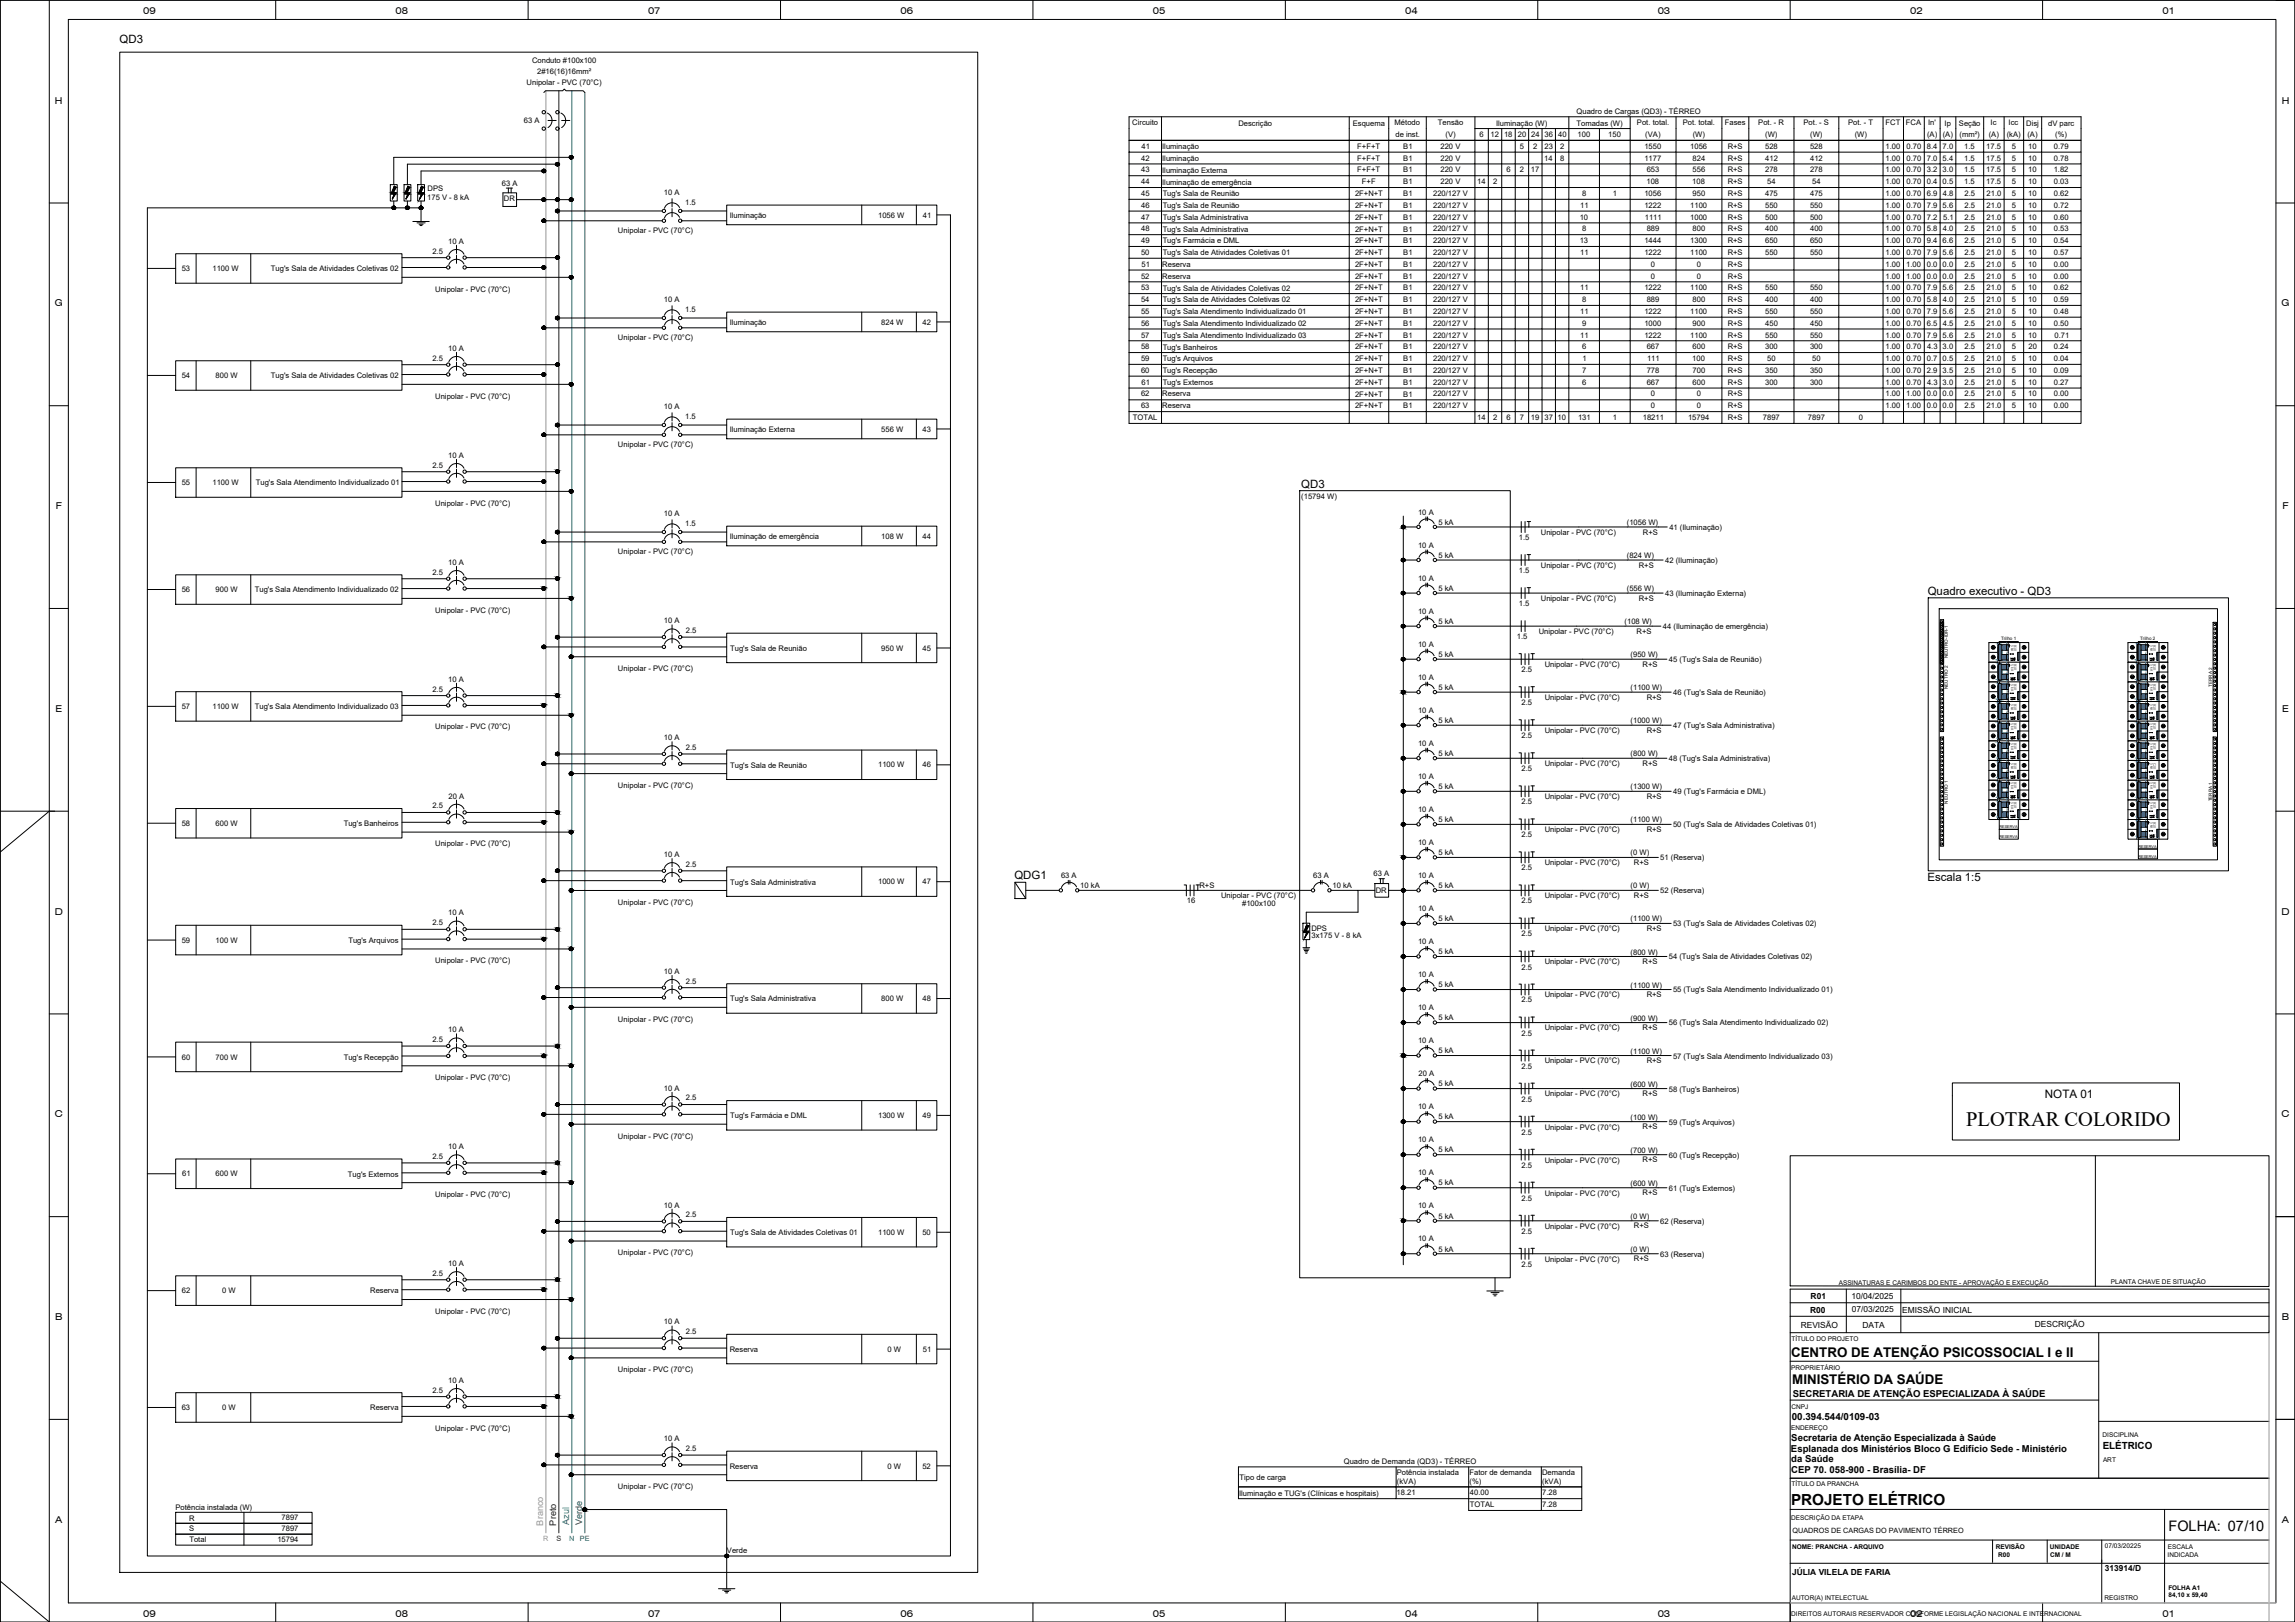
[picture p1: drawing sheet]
<svg xmlns="http://www.w3.org/2000/svg" width="841mm" height="594mm" viewBox="0 0 841 594" stroke-linecap="round" stroke-linejoin="round" font-family="sans-serif">
<defs><g id="words">
<text font-size="7.5" x="720.5" y="412.3">PLOTRAR COLORIDO</text>
<text font-size="5.6" x="656.4" y="551.2">PROJETO ELÉTRICO</text>
<text font-size="5.3" x="794.7" y="560.9">FOLHA: 07/10</text>
<g font-size="4.9">
<text x="656.4" y="497.1">CENTRO DE ATENÇÃO PSICOSSOCIAL I e II</text>
<text x="656.8" y="507.1">MINISTÉRIO DA SAÚDE</text>
</g>
<text font-size="4.3" x="749.4" y="402.3">NOTA 01</text>
<g font-size="4.2">
<text x="43.8" y="15.9">QD3</text>
<text x="476.9" y="178.7">QD3</text>
<text x="706.4" y="217.9">Quadro executivo - QD3</text>
<text x="371.7" y="322.1">QDG1</text>
<text x="706.3" y="322.7">Escala 1:5</text>
</g>
<g font-size="3.6">
<text x="656.6" y="520">00.394.544/0109-03</text>
<text x="770.6" y="530.6">ELÉTRICO</text>
</g>
<g font-size="3.5">
<text x="52.5" y="5.1">09</text>
<text x="145" y="5.1">08</text>
<text x="237.5" y="5.1">07</text>
<text x="330" y="5.1">06</text>
<text x="422.5" y="5.1">05</text>
<text x="515" y="5.1">04</text>
<text x="607.5" y="5.1">03</text>
<text x="700" y="5.1">02</text>
<text x="792.5" y="5.1">01</text>
<text x="20.1" y="38">H</text>
<text x="836.2" y="38">H</text>
<text x="20.1" y="112.2">G</text>
<text x="836.1" y="112.2">G</text>
<text x="20.4" y="186.5">F</text>
<text x="836.4" y="186.5">F</text>
<text x="20.3" y="260.7">E</text>
<text x="836.3" y="260.7">E</text>
<text x="20.1" y="335">D</text>
<text x="836.1" y="335">D</text>
<text x="20.1" y="409.2">C</text>
<text x="836.1" y="409.2">C</text>
<text x="20.2" y="483.5">B</text>
<text x="836.2" y="483.5">B</text>
<text x="657" y="511.8">SECRETARIA DE ATENÇÃO ESPECIALIZADA À SAÚDE</text>
<text x="656.4" y="527.7">Secretaria de Atenção Especializada à Saúde</text>
<text x="656.3" y="531.6">Esplanada dos Ministérios Bloco G Edifício Sede - Ministério</text>
<text x="656.4" y="539.5">CEP 70. 058-900 - Brasília- DF</text>
<text x="656.4" y="535.6">da Saúde</text>
<text x="20.2" y="557.7">A</text>
<text x="836.2" y="557.7">A</text>
<text x="52.5" y="592.1">09</text>
<text x="145" y="592.1">08</text>
<text x="237.5" y="592.1">07</text>
<text x="330" y="592.1">06</text>
<text x="422.5" y="592.1">05</text>
<text x="515" y="592.1">04</text>
<text x="607.5" y="592.1">03</text>
<text x="700" y="592.1">02</text>
<text x="792.5" y="592.1">01</text>
</g>
<text font-size="3.4" fill="#939598" x="199.1" y="558.8" transform="rotate(-90 199.1 558.8)">Branco</text>
<text font-size="3.4" fill="#1e1e1e" x="203.8" y="558.8" transform="rotate(-90 203.8 558.8)">Preto</text>
<text font-size="3.4" fill="#007ca5" x="208.6" y="558.5" transform="rotate(-90 208.6 558.5)">Azul</text>
<text font-size="3.4" fill="#136734" x="213.3" y="558.5" transform="rotate(-90 213.3 558.5)">Verde</text>
<g font-size="3.1">
<text x="663.5" y="475.9">R01</text>
<text x="678.5" y="475.7">10/04/2025</text>
<text x="663.3" y="480.9">R00</text>
<text x="678.7" y="480.6">07/03/2025</text>
<text x="697.1" y="480.9">EMISSÃO INICIAL</text>
<text x="659.9" y="486.4">REVISÃO</text>
<text x="682.5" y="486.3">DATA</text>
<text x="745.7" y="486">DESCRIÇÃO</text>
<text x="771.3" y="575.5">313914/D</text>
<text x="656.7" y="576.8">JÚLIA VILELA DE FARIA</text>
</g>
<g font-size="2.8">
<text x="195" y="23.1">Conduto #100x100</text>
<text x="196.8" y="27.2">2#16(16)16mm²</text>
<text x="193" y="31.2">Unipolar - PVC (70°C)</text>
<text x="577.8" y="41.7">Quadro de Cargas (QD3) - TÉRREO</text>
<text x="192" y="45.1">63 A</text>
<text x="414.9" y="45.9">Circuito</text>
<text x="453.8" y="46">Descrição</text>
<text x="495.8" y="46">Esquema</text>
<text x="511.1" y="45.9">Método</text>
<text x="527" y="45.9">Tensão</text>
<text x="548.2" y="46">Iluminação (W)</text>
<text x="577.7" y="46">Tomadas (W)</text>
<text x="599.9" y="45.9">Pot. total.</text>
<text x="616.7" y="45.9">Pot. total.</text>
<text x="632.1" y="45.9">Fases</text>
<text x="644.3" y="45.9">Pot. - R</text>
<text x="660.9" y="45.9">Pot. - S</text>
<text x="677.3" y="45.9">Pot. - T</text>
<text x="691" y="45.9">FCT</text>
<text x="698.4" y="45.9">FCA</text>
<text x="706.6" y="45.9">In'</text>
<text x="712.6" y="46">Ip</text>
<text x="717.9" y="46">Seção</text>
<text x="729.5" y="45.9">Ic</text>
<text x="736.1" y="45.9">Icc</text>
<text x="742.6" y="46">Disj</text>
<text x="750.6" y="46">dV parc</text>
<text x="511.4" y="50.2">de inst.</text>
<text x="529.7" y="50.3">(V)</text>
<text x="542.2" y="50.2">6</text>
<text x="546.3" y="50.2">12</text>
<text x="551.2" y="50.2">18</text>
<text x="556.2" y="50.2">20</text>
<text x="561.1" y="50.2">24</text>
<text x="566" y="50.2">36</text>
<text x="571" y="50.2">40</text>
<text x="578.1" y="50.2">100</text>
<text x="589.4" y="50.2">150</text>
<text x="602.9" y="50.3">(VA)</text>
<text x="620.3" y="50.3">(W)</text>
<text x="646.9" y="50.3">(W)</text>
<text x="663.3" y="50.3">(W)</text>
<text x="679.7" y="50.3">(W)</text>
<text x="706.2" y="50.3">(A)</text>
<text x="711.9" y="50.3">(A)</text>
<text x="718.1" y="50.3">(mm²)</text>
<text x="728.8" y="50.3">(A)</text>
<text x="735.4" y="50.3">(kA)</text>
<text x="743" y="50.3">(A)</text>
<text x="753.2" y="50.3">(%)</text>
<text x="418.2" y="58.9">42</text>
<text x="418.4" y="54.5">41</text>
<text x="425.9" y="54.7">Iluminação</text>
<text x="425.9" y="59">Iluminação</text>
<text x="497.4" y="54.5">F+F+T</text>
<text x="497.4" y="58.9">F+F+T</text>
<text x="514.3" y="54.5">B1</text>
<text x="514.3" y="58.9">B1</text>
<text x="527.9" y="54.5">220 V</text>
<text x="527.9" y="58.8">220 V</text>
<text x="556.9" y="54.5">5</text>
<text x="561.9" y="54.5">2</text>
<text x="565.9" y="58.9">14</text>
<text x="566" y="54.5">23</text>
<text x="571.7" y="58.8">8</text>
<text x="571.7" y="54.5">2</text>
<text x="602.6" y="54.5">1550</text>
<text x="602.6" y="58.9">1177</text>
<text x="619.4" y="54.5">1056</text>
<text x="620.3" y="58.8">824</text>
<text x="633.1" y="54.5">R+S</text>
<text x="633.1" y="58.8">R+S</text>
<text x="646.8" y="54.5">528</text>
<text x="646.9" y="58.9">412</text>
<text x="663.3" y="54.5">528</text>
<text x="663.3" y="58.9">412</text>
<text x="691" y="54.5">1.00</text>
<text x="691" y="58.8">1.00</text>
<text x="698.7" y="54.5">0.70</text>
<text x="698.7" y="58.8">0.70</text>
<text x="706.1" y="54.5">8.4</text>
<text x="706.1" y="58.8">7.0</text>
<text x="711.9" y="54.5">7.0</text>
<text x="711.9" y="58.8">5.4</text>
<text x="719.8" y="54.5">1.5</text>
<text x="719.8" y="58.8">1.5</text>
<text x="727.9" y="54.5">17.5</text>
<text x="727.9" y="58.8">17.5</text>
<text x="737.2" y="54.5">5</text>
<text x="737.2" y="58.8">5</text>
<text x="743.2" y="54.5">10</text>
<text x="743.2" y="58.8">10</text>
<text x="752.7" y="54.5">0.79</text>
<text x="752.7" y="58.8">0.78</text>
<text x="418.2" y="63.1">43</text>
<text x="425.9" y="63.3">Iluminação Externa</text>
<text x="497.4" y="63.2">F+F+T</text>
<text x="514.3" y="63.2">B1</text>
<text x="527.9" y="63.2">220 V</text>
<text x="552" y="63.2">6</text>
<text x="557" y="63.2">2</text>
<text x="561" y="63.2">17</text>
<text x="603.4" y="63.1">653</text>
<text x="620.3" y="63.2">556</text>
<text x="633.1" y="63.2">R+S</text>
<text x="646.8" y="63.2">278</text>
<text x="663.3" y="63.2">278</text>
<text x="691" y="63.2">1.00</text>
<text x="698.7" y="63.2">0.70</text>
<text x="706.1" y="63.1">3.2</text>
<text x="711.9" y="63.1">3.0</text>
<text x="719.8" y="63.2">1.5</text>
<text x="727.9" y="63.2">17.5</text>
<text x="737.2" y="63.2">5</text>
<text x="743.2" y="63.2">10</text>
<text x="752.6" y="63.2">1.82</text>
<text x="156.7" y="70.1">DPS</text>
<text x="183.9" y="68">63 A</text>
<text x="243.3" y="71.5">10 A</text>
<text x="418.2" y="67.5">44</text>
<text x="418.2" y="71.8">45</text>
<text x="425.9" y="67.6">Iluminação de emergência</text>
<text x="426.1" y="71.9">Tug's Sala de Reunião</text>
<text x="496.6" y="71.8">2F+N+T</text>
<text x="499.1" y="67.5">F+F</text>
<text x="514.3" y="67.5">B1</text>
<text x="514.3" y="71.8">B1</text>
<text x="525.2" y="71.8">220/127 V</text>
<text x="527.9" y="67.5">220 V</text>
<text x="541.3" y="67.5">14</text>
<text x="547.1" y="67.5">2</text>
<text x="579.8" y="71.8">8</text>
<text x="591.1" y="71.8">1</text>
<text x="602.6" y="71.8">1056</text>
<text x="603.4" y="67.5">108</text>
<text x="620.2" y="67.5">108</text>
<text x="620.3" y="71.8">950</text>
<text x="633.1" y="67.5">R+S</text>
<text x="633.1" y="71.8">R+S</text>
<text x="646.8" y="71.8">475</text>
<text x="647.6" y="67.5">54</text>
<text x="663.3" y="71.8">475</text>
<text x="664.1" y="67.5">54</text>
<text x="691" y="67.5">1.00</text>
<text x="691" y="71.8">1.00</text>
<text x="698.7" y="67.5">0.70</text>
<text x="698.7" y="71.8">0.70</text>
<text x="706.1" y="67.5">0.4</text>
<text x="706.1" y="71.8">6.9</text>
<text x="711.9" y="67.5">0.5</text>
<text x="711.9" y="71.8">4.8</text>
<text x="719.8" y="67.5">1.5</text>
<text x="719.9" y="71.8">2.5</text>
<text x="727.9" y="67.5">17.5</text>
<text x="728" y="71.8">21.0</text>
<text x="737.2" y="67.5">5</text>
<text x="737.2" y="71.8">5</text>
<text x="743.2" y="67.5">10</text>
<text x="743.2" y="71.8">10</text>
<text x="752.7" y="67.5">0.03</text>
<text x="752.7" y="71.8">0.62</text>
<text x="156.6" y="73.1">175 V - 8 kA</text>
<text x="184.7" y="73.8">DR</text>
<text x="251.1" y="75.1">1.5</text>
<text x="418.2" y="76.1">46</text>
<text x="426.1" y="76.2">Tug's Sala de Reunião</text>
<text x="496.6" y="76.1">2F+N+T</text>
<text x="514.3" y="76.1">B1</text>
<text x="525.2" y="76.1">220/127 V</text>
<text x="579.1" y="76.1">11</text>
<text x="602.6" y="76.1">1222</text>
<text x="619.4" y="76.1">1100</text>
<text x="633.1" y="76.1">R+S</text>
<text x="646.8" y="76.1">550</text>
<text x="663.3" y="76.1">550</text>
<text x="691" y="76.1">1.00</text>
<text x="698.7" y="76.1">0.70</text>
<text x="706.1" y="76.1">7.9</text>
<text x="711.9" y="76.1">5.6</text>
<text x="719.9" y="76.1">2.5</text>
<text x="728" y="76.1">21.0</text>
<text x="737.2" y="76.1">5</text>
<text x="743.2" y="76.1">10</text>
<text x="752.7" y="76.1">0.72</text>
<text x="267.4" y="79.9">Iluminação</text>
<text x="321.8" y="79.7">1056 W</text>
<text x="338.2" y="79.7">41</text>
<text x="418.2" y="80.4">47</text>
<text x="426.1" y="80.5">Tug's Sala Administrativa</text>
<text x="496.6" y="80.4">2F+N+T</text>
<text x="514.3" y="80.4">B1</text>
<text x="525.2" y="80.4">220/127 V</text>
<text x="578.9" y="80.4">10</text>
<text x="602.8" y="80.4">1111</text>
<text x="619.4" y="80.4">1000</text>
<text x="633.1" y="80.4">R+S</text>
<text x="646.8" y="80.4">500</text>
<text x="663.3" y="80.4">500</text>
<text x="691" y="80.4">1.00</text>
<text x="698.7" y="80.4">0.70</text>
<text x="706.1" y="80.4">7.2</text>
<text x="712.1" y="80.4">5.1</text>
<text x="719.9" y="80.4">2.5</text>
<text x="728" y="80.4">21.0</text>
<text x="737.2" y="80.4">5</text>
<text x="743.2" y="80.4">10</text>
<text x="752.7" y="80.4">0.60</text>
<text x="164.3" y="89.3">10 A</text>
<text x="226.5" y="85.4">Unipolar - PVC (70°C)</text>
<text x="418.2" y="84.8">48</text>
<text x="418.2" y="89.1">49</text>
<text x="426.1" y="84.9">Tug's Sala Administrativa</text>
<text x="426.1" y="89.2">Tug's Farmácia e DML</text>
<text x="496.6" y="84.8">2F+N+T</text>
<text x="496.6" y="89.1">2F+N+T</text>
<text x="514.3" y="84.8">B1</text>
<text x="514.3" y="89.1">B1</text>
<text x="525.2" y="84.8">220/127 V</text>
<text x="525.2" y="89.1">220/127 V</text>
<text x="578.9" y="89.1">13</text>
<text x="579.8" y="84.8">8</text>
<text x="602.6" y="89.1">1444</text>
<text x="603.4" y="84.8">889</text>
<text x="619.4" y="89.1">1300</text>
<text x="620.3" y="84.8">800</text>
<text x="633.1" y="84.8">R+S</text>
<text x="633.1" y="89.1">R+S</text>
<text x="646.8" y="89.1">650</text>
<text x="646.9" y="84.8">400</text>
<text x="663.3" y="89.1">650</text>
<text x="663.3" y="84.8">400</text>
<text x="691" y="84.8">1.00</text>
<text x="691" y="89.1">1.00</text>
<text x="698.7" y="84.8">0.70</text>
<text x="698.7" y="89.1">0.70</text>
<text x="706.1" y="84.8">5.8</text>
<text x="706.1" y="89.1">9.4</text>
<text x="711.9" y="89.1">6.6</text>
<text x="711.9" y="84.8">4.0</text>
<text x="719.9" y="84.8">2.5</text>
<text x="719.9" y="89.1">2.5</text>
<text x="728" y="84.8">21.0</text>
<text x="728" y="89.1">21.0</text>
<text x="737.2" y="84.8">5</text>
<text x="737.2" y="89.1">5</text>
<text x="743.2" y="84.8">10</text>
<text x="743.2" y="89.1">10</text>
<text x="752.7" y="84.8">0.53</text>
<text x="752.7" y="89.1">0.54</text>
<text x="158.4" y="92.9">2.5</text>
<text x="418.2" y="93.4">50</text>
<text x="426.1" y="93.5">Tug's Sala de Atividades Coletivas 01</text>
<text x="496.6" y="93.4">2F+N+T</text>
<text x="514.3" y="93.4">B1</text>
<text x="525.2" y="93.4">220/127 V</text>
<text x="579.1" y="93.4">11</text>
<text x="602.6" y="93.4">1222</text>
<text x="619.4" y="93.4">1100</text>
<text x="633.1" y="93.4">R+S</text>
<text x="646.8" y="93.4">550</text>
<text x="663.3" y="93.4">550</text>
<text x="691" y="93.4">1.00</text>
<text x="698.7" y="93.4">0.70</text>
<text x="706.1" y="93.4">7.9</text>
<text x="711.9" y="93.4">5.6</text>
<text x="719.9" y="93.4">2.5</text>
<text x="728" y="93.4">21.0</text>
<text x="737.2" y="93.4">5</text>
<text x="743.2" y="93.4">10</text>
<text x="752.7" y="93.4">0.57</text>
<text x="66.6" y="99.3">53</text>
<text x="77.9" y="99.3">1100 W</text>
<text x="99.3" y="99.4">Tug's Sala de Atividades Coletivas 02</text>
<text x="418.3" y="97.7">51</text>
<text x="425.9" y="97.7">Reserva</text>
<text x="496.6" y="97.8">2F+N+T</text>
<text x="514.3" y="97.8">B1</text>
<text x="525.2" y="97.7">220/127 V</text>
<text x="605" y="97.7">0</text>
<text x="621.8" y="97.7">0</text>
<text x="633.1" y="97.7">R+S</text>
<text x="691" y="97.7">1.00</text>
<text x="698.6" y="97.7">1.00</text>
<text x="706.1" y="97.7">0.0</text>
<text x="711.9" y="97.7">0.0</text>
<text x="719.9" y="97.7">2.5</text>
<text x="728" y="97.7">21.0</text>
<text x="737.2" y="97.7">5</text>
<text x="743.2" y="97.7">10</text>
<text x="752.7" y="97.7">0.00</text>
<text x="159.5" y="106.8">Unipolar - PVC (70°C)</text>
<text x="418.2" y="102">52</text>
<text x="418.2" y="106.4">53</text>
<text x="425.9" y="102">Reserva</text>
<text x="426.1" y="106.4">Tug's Sala de Atividades Coletivas 02</text>
<text x="496.6" y="102.1">2F+N+T</text>
<text x="496.6" y="106.4">2F+N+T</text>
<text x="514.3" y="102.1">B1</text>
<text x="514.3" y="106.4">B1</text>
<text x="525.2" y="102">220/127 V</text>
<text x="525.2" y="106.4">220/127 V</text>
<text x="579.1" y="106.4">11</text>
<text x="602.6" y="106.4">1222</text>
<text x="605" y="102">0</text>
<text x="619.4" y="106.4">1100</text>
<text x="621.8" y="102">0</text>
<text x="633.1" y="102">R+S</text>
<text x="633.1" y="106.4">R+S</text>
<text x="646.8" y="106.4">550</text>
<text x="663.3" y="106.4">550</text>
<text x="691" y="102">1.00</text>
<text x="691" y="106.4">1.00</text>
<text x="698.6" y="102">1.00</text>
<text x="698.7" y="106.4">0.70</text>
<text x="706.1" y="102">0.0</text>
<text x="706.1" y="106.4">7.9</text>
<text x="711.9" y="102">0.0</text>
<text x="711.9" y="106.4">5.6</text>
<text x="719.9" y="102">2.5</text>
<text x="719.9" y="106.4">2.5</text>
<text x="728" y="102">21.0</text>
<text x="728" y="106.4">21.0</text>
<text x="737.2" y="102">5</text>
<text x="737.2" y="106.4">5</text>
<text x="743.2" y="102">10</text>
<text x="743.2" y="106.4">10</text>
<text x="752.7" y="102">0.00</text>
<text x="752.7" y="106.4">0.62</text>
<text x="243.3" y="110.7">10 A</text>
<text x="418.2" y="110.7">54</text>
<text x="426.1" y="110.8">Tug's Sala de Atividades Coletivas 02</text>
<text x="496.6" y="110.7">2F+N+T</text>
<text x="514.3" y="110.7">B1</text>
<text x="525.2" y="110.7">220/127 V</text>
<text x="579.8" y="110.7">8</text>
<text x="603.4" y="110.7">889</text>
<text x="620.3" y="110.7">800</text>
<text x="633.1" y="110.7">R+S</text>
<text x="646.9" y="110.7">400</text>
<text x="663.3" y="110.7">400</text>
<text x="691" y="110.7">1.00</text>
<text x="698.7" y="110.7">0.70</text>
<text x="706.1" y="110.7">5.8</text>
<text x="711.9" y="110.7">4.0</text>
<text x="719.9" y="110.7">2.5</text>
<text x="728" y="110.7">21.0</text>
<text x="737.2" y="110.7">5</text>
<text x="743.2" y="110.7">10</text>
<text x="752.7" y="110.7">0.59</text>
<text x="251.1" y="114.3">1.5</text>
<text x="267.4" y="119">Iluminação</text>
<text x="322.9" y="118.9">824 W</text>
<text x="338.1" y="118.9">42</text>
<text x="418.2" y="115">55</text>
<text x="418.2" y="119.3">56</text>
<text x="426.1" y="115.1">Tug's Sala Atendimento Individualizado 01</text>
<text x="426.1" y="119.4">Tug's Sala Atendimento Individualizado 02</text>
<text x="496.6" y="115">2F+N+T</text>
<text x="496.6" y="119.4">2F+N+T</text>
<text x="514.3" y="115">B1</text>
<text x="514.3" y="119.4">B1</text>
<text x="525.2" y="115">220/127 V</text>
<text x="525.2" y="119.3">220/127 V</text>
<text x="579.1" y="115">11</text>
<text x="579.8" y="119.3">9</text>
<text x="602.6" y="115">1222</text>
<text x="602.6" y="119.3">1000</text>
<text x="619.4" y="115">1100</text>
<text x="620.3" y="119.3">900</text>
<text x="633.1" y="115">R+S</text>
<text x="633.1" y="119.3">R+S</text>
<text x="646.8" y="115">550</text>
<text x="646.9" y="119.3">450</text>
<text x="663.3" y="115">550</text>
<text x="663.3" y="119.3">450</text>
<text x="691" y="115">1.00</text>
<text x="691" y="119.3">1.00</text>
<text x="698.7" y="115">0.70</text>
<text x="698.7" y="119.3">0.70</text>
<text x="706.1" y="115">7.9</text>
<text x="706.1" y="119.3">6.5</text>
<text x="711.9" y="115">5.6</text>
<text x="711.9" y="119.3">4.5</text>
<text x="719.9" y="115">2.5</text>
<text x="719.9" y="119.3">2.5</text>
<text x="728" y="115">21.0</text>
<text x="728" y="119.3">21.0</text>
<text x="737.2" y="115">5</text>
<text x="737.2" y="119.3">5</text>
<text x="743.2" y="115">10</text>
<text x="743.2" y="119.3">10</text>
<text x="752.7" y="115">0.48</text>
<text x="752.7" y="119.3">0.50</text>
<text x="226.5" y="124.6">Unipolar - PVC (70°C)</text>
<text x="418.2" y="123.6">57</text>
<text x="426.1" y="123.8">Tug's Sala Atendimento Individualizado 03</text>
<text x="496.6" y="123.7">2F+N+T</text>
<text x="514.3" y="123.7">B1</text>
<text x="525.2" y="123.6">220/127 V</text>
<text x="579.1" y="123.7">11</text>
<text x="602.6" y="123.7">1222</text>
<text x="619.4" y="123.6">1100</text>
<text x="633.1" y="123.6">R+S</text>
<text x="646.8" y="123.6">550</text>
<text x="663.3" y="123.6">550</text>
<text x="691" y="123.6">1.00</text>
<text x="698.7" y="123.6">0.70</text>
<text x="706.1" y="123.6">7.9</text>
<text x="711.9" y="123.6">5.6</text>
<text x="719.9" y="123.6">2.5</text>
<text x="728" y="123.6">21.0</text>
<text x="737.2" y="123.6">5</text>
<text x="743.2" y="123.6">10</text>
<text x="752.9" y="123.6">0.71</text>
<text x="164.3" y="128.5">10 A</text>
<text x="418.2" y="127.9">58</text>
<text x="426.1" y="128.1">Tug's Banheiros</text>
<text x="496.6" y="128">2F+N+T</text>
<text x="514.3" y="128">B1</text>
<text x="525.2" y="127.9">220/127 V</text>
<text x="579.8" y="127.9">6</text>
<text x="603.4" y="127.9">667</text>
<text x="620.3" y="127.9">600</text>
<text x="633.1" y="127.9">R+S</text>
<text x="646.8" y="127.9">300</text>
<text x="663.3" y="127.9">300</text>
<text x="691" y="127.9">1.00</text>
<text x="698.7" y="127.9">0.70</text>
<text x="706.2" y="127.9">4.3</text>
<text x="711.9" y="127.9">3.0</text>
<text x="719.9" y="127.9">2.5</text>
<text x="728" y="127.9">21.0</text>
<text x="737.2" y="127.9">5</text>
<text x="743.4" y="127.9">20</text>
<text x="752.7" y="127.9">0.24</text>
<text x="158.4" y="132.1">2.5</text>
<text x="418.2" y="132.3">59</text>
<text x="418.2" y="136.6">60</text>
<text x="426.1" y="132.4">Tug's Arquivos</text>
<text x="426.1" y="136.7">Tug's Recepção</text>
<text x="496.6" y="132.3">2F+N+T</text>
<text x="496.6" y="136.6">2F+N+T</text>
<text x="514.3" y="132.3">B1</text>
<text x="514.3" y="136.6">B1</text>
<text x="525.2" y="132.3">220/127 V</text>
<text x="525.2" y="136.6">220/127 V</text>
<text x="579.7" y="136.6">7</text>
<text x="579.9" y="132.3">1</text>
<text x="603.4" y="136.6">778</text>
<text x="603.6" y="132.3">111</text>
<text x="620.2" y="132.3">100</text>
<text x="620.3" y="136.6">700</text>
<text x="633.1" y="132.3">R+S</text>
<text x="633.1" y="136.6">R+S</text>
<text x="646.8" y="136.6">350</text>
<text x="647.6" y="132.3">50</text>
<text x="663.3" y="136.6">350</text>
<text x="664.1" y="132.3">50</text>
<text x="691" y="132.3">1.00</text>
<text x="691" y="136.6">1.00</text>
<text x="698.7" y="132.3">0.70</text>
<text x="698.7" y="136.6">0.70</text>
<text x="706.1" y="132.3">0.7</text>
<text x="706.1" y="136.6">2.9</text>
<text x="711.9" y="132.3">0.5</text>
<text x="711.9" y="136.6">3.5</text>
<text x="719.9" y="132.3">2.5</text>
<text x="719.9" y="136.6">2.5</text>
<text x="728" y="132.3">21.0</text>
<text x="728" y="136.6">21.0</text>
<text x="737.2" y="132.3">5</text>
<text x="737.2" y="136.6">5</text>
<text x="743.2" y="132.3">10</text>
<text x="743.2" y="136.6">10</text>
<text x="752.7" y="132.3">0.04</text>
<text x="752.7" y="136.6">0.09</text>
<text x="66.6" y="138.5">54</text>
<text x="79" y="138.5">800 W</text>
<text x="99.3" y="138.6">Tug's Sala de Atividades Coletivas 02</text>
<text x="418.4" y="140.9">61</text>
<text x="426.1" y="141">Tug's Externos</text>
<text x="496.6" y="140.9">2F+N+T</text>
<text x="514.3" y="140.9">B1</text>
<text x="525.2" y="140.9">220/127 V</text>
<text x="579.8" y="140.9">6</text>
<text x="603.4" y="140.9">667</text>
<text x="620.3" y="140.9">600</text>
<text x="633.1" y="140.9">R+S</text>
<text x="646.8" y="140.9">300</text>
<text x="663.3" y="140.9">300</text>
<text x="691" y="140.9">1.00</text>
<text x="698.7" y="140.9">0.70</text>
<text x="706.2" y="140.9">4.3</text>
<text x="711.9" y="140.9">3.0</text>
<text x="719.9" y="140.9">2.5</text>
<text x="728" y="140.9">21.0</text>
<text x="737.2" y="140.9">5</text>
<text x="743.2" y="140.9">10</text>
<text x="752.7" y="140.9">0.27</text>
<text x="159.5" y="146">Unipolar - PVC (70°C)</text>
<text x="243.3" y="149.9">10 A</text>
<text x="418.2" y="145.2">62</text>
<text x="418.2" y="149.5">63</text>
<text x="425.9" y="145.2">Reserva</text>
<text x="425.9" y="149.5">Reserva</text>
<text x="496.6" y="145.3">2F+N+T</text>
<text x="496.6" y="149.6">2F+N+T</text>
<text x="514.3" y="145.3">B1</text>
<text x="514.3" y="149.6">B1</text>
<text x="525.2" y="145.2">220/127 V</text>
<text x="525.2" y="149.5">220/127 V</text>
<text x="605" y="145.2">0</text>
<text x="605" y="149.5">0</text>
<text x="621.8" y="145.2">0</text>
<text x="621.8" y="149.5">0</text>
<text x="633.1" y="145.2">R+S</text>
<text x="633.1" y="149.5">R+S</text>
<text x="691" y="145.2">1.00</text>
<text x="691" y="149.5">1.00</text>
<text x="698.6" y="145.2">1.00</text>
<text x="698.6" y="149.5">1.00</text>
<text x="706.1" y="145.2">0.0</text>
<text x="706.1" y="149.5">0.0</text>
<text x="711.9" y="145.2">0.0</text>
<text x="711.9" y="149.5">0.0</text>
<text x="719.9" y="145.2">2.5</text>
<text x="719.9" y="149.5">2.5</text>
<text x="728" y="145.2">21.0</text>
<text x="728" y="149.5">21.0</text>
<text x="737.2" y="145.2">5</text>
<text x="737.2" y="149.5">5</text>
<text x="743.2" y="145.2">10</text>
<text x="743.2" y="149.5">10</text>
<text x="752.7" y="145.2">0.00</text>
<text x="752.7" y="149.5">0.00</text>
<text x="251.1" y="153.5">1.5</text>
<text x="415.2" y="153.9">TOTAL</text>
<text x="541.3" y="153.9">14</text>
<text x="547.1" y="153.9">2</text>
<text x="552" y="153.9">6</text>
<text x="556.9" y="153.9">7</text>
<text x="561" y="153.9">19</text>
<text x="566" y="153.9">37</text>
<text x="570.8" y="153.9">10</text>
<text x="578.3" y="153.9">131</text>
<text x="591.1" y="153.9">1</text>
<text x="602" y="153.9">18211</text>
<text x="618.6" y="153.9">15794</text>
<text x="633.1" y="153.9">R+S</text>
<text x="646" y="153.9">7897</text>
<text x="662.5" y="153.9">7897</text>
<text x="681.2" y="153.9">0</text>
<text x="267.4" y="158.2">Iluminação Externa</text>
<text x="322.9" y="158.1">556 W</text>
<text x="338.1" y="158.1">43</text>
<text x="164.3" y="167.7">10 A</text>
<text x="226.5" y="163.8">Unipolar - PVC (70°C)</text>
<text x="158.4" y="171.3">2.5</text>
<text x="66.6" y="177.7">55</text>
<text x="77.9" y="177.7">1100 W</text>
<text x="93.8" y="177.8">Tug's Sala Atendimento Individualizado 01</text>
<text x="159.5" y="185.2">Unipolar - PVC (70°C)</text>
<text x="476.9" y="182.6">(15794 W)</text>
<text x="243.3" y="189.1">10 A</text>
<text x="519.7" y="188.5">10 A</text>
<text x="251.1" y="192.7">1.5</text>
<text x="267.4" y="197.4">Iluminação de emergência</text>
<text x="322.9" y="197.3">108 W</text>
<text x="338.1" y="197.3">44</text>
<text x="527.1" y="192.2">5 kA</text>
<text x="556.6" y="197.8">1.5</text>
<text x="564.7" y="195.9">Unipolar - PVC (70°C)</text>
<text x="596.2" y="192.3">(1056 W)</text>
<text x="602.1" y="195.8">R+S</text>
<text x="611.7" y="194.1">41 (Iluminação)</text>
<text x="226.5" y="203">Unipolar - PVC (70°C)</text>
<text x="519.7" y="200.6">10 A</text>
<text x="164.3" y="206.9">10 A</text>
<text x="527.1" y="204.3">5 kA</text>
<text x="556.6" y="209.9">1.5</text>
<text x="564.7" y="208">Unipolar - PVC (70°C)</text>
<text x="596.2" y="204.4">(824 W)</text>
<text x="600.5" y="207.9">R+S</text>
<text x="610.2" y="206.2">42 (Iluminação)</text>
<text x="158.4" y="210.5">2.5</text>
<text x="519.7" y="212.7">10 A</text>
<text x="66.6" y="216.9">56</text>
<text x="79" y="216.9">900 W</text>
<text x="93.4" y="217">Tug's Sala Atendimento Individualizado 02</text>
<text x="527.1" y="216.4">5 kA</text>
<text x="564.7" y="220.1">Unipolar - PVC (70°C)</text>
<text x="596.2" y="216.5">(556 W)</text>
<text x="600.5" y="220">R+S</text>
<text x="610.2" y="218.3">43 (Iluminação Externa)</text>
<text x="159.5" y="224.4">Unipolar - PVC (70°C)</text>
<text x="519.7" y="224.8">10 A</text>
<text x="556.6" y="222">1.5</text>
<text x="243.3" y="228.3">10 A</text>
<text x="251.3" y="231.9">2.5</text>
<text x="527.1" y="228.5">5 kA</text>
<text x="563.9" y="232.2">Unipolar - PVC (70°C)</text>
<text x="595.4" y="228.6">(108 W)</text>
<text x="599.7" y="232.1">R+S</text>
<text x="609.4" y="230.4">44 (Iluminação de emergência)</text>
<text x="267.6" y="238.4">Tug's Sala de Reunião</text>
<text x="322.9" y="238.3">950 W</text>
<text x="338.1" y="238.3">45</text>
<text x="519.7" y="236.9">10 A</text>
<text x="555.9" y="234.1">1.5</text>
<text x="226.5" y="245.8">Unipolar - PVC (70°C)</text>
<text x="527.1" y="240.6">5 kA</text>
<text x="566.1" y="244.3">Unipolar - PVC (70°C)</text>
<text x="597.6" y="240.7">(950 W)</text>
<text x="601.9" y="244.2">R+S</text>
<text x="611.6" y="242.5">45 (Tug's Sala de Reunião)</text>
<text x="164.3" y="249.7">10 A</text>
<text x="519.7" y="249">10 A</text>
<text x="557.6" y="246.2">2.5</text>
<text x="158.4" y="253.3">2.5</text>
<text x="527.1" y="252.7">5 kA</text>
<text x="566.1" y="256.4">Unipolar - PVC (70°C)</text>
<text x="597.6" y="252.8">(1100 W)</text>
<text x="603.4" y="256.3">R+S</text>
<text x="613.2" y="254.6">46 (Tug's Sala de Reunião)</text>
<text x="66.6" y="259.7">57</text>
<text x="77.9" y="259.7">1100 W</text>
<text x="93.4" y="259.8">Tug's Sala Atendimento Individualizado 03</text>
<text x="519.7" y="261.1">10 A</text>
<text x="557.6" y="258.3">2.5</text>
<text x="159.5" y="267.2">Unipolar - PVC (70°C)</text>
<text x="527.1" y="264.8">5 kA</text>
<text x="566.1" y="268.5">Unipolar - PVC (70°C)</text>
<text x="597.6" y="264.9">(1000 W)</text>
<text x="603.4" y="268.4">R+S</text>
<text x="613.2" y="266.7">47 (Tug's Sala Administrativa)</text>
<text x="243.3" y="271.1">10 A</text>
<text x="251.3" y="274.7">2.5</text>
<text x="519.7" y="273.2">10 A</text>
<text x="557.6" y="270.4">2.5</text>
<text x="267.6" y="281.2">Tug's Sala de Reunião</text>
<text x="321.8" y="281.1">1100 W</text>
<text x="338.1" y="281.1">46</text>
<text x="527.1" y="276.9">5 kA</text>
<text x="566.1" y="280.6">Unipolar - PVC (70°C)</text>
<text x="597.6" y="277">(800 W)</text>
<text x="601.9" y="280.5">R+S</text>
<text x="611.6" y="278.8">48 (Tug's Sala Administrativa)</text>
<text x="519.7" y="285.3">10 A</text>
<text x="557.6" y="282.5">2.5</text>
<text x="164.4" y="292.5">20 A</text>
<text x="226.5" y="288.6">Unipolar - PVC (70°C)</text>
<text x="527.1" y="289">5 kA</text>
<text x="566.1" y="292.7">Unipolar - PVC (70°C)</text>
<text x="597.6" y="289.1">(1300 W)</text>
<text x="603.4" y="292.6">R+S</text>
<text x="613.2" y="290.9">49 (Tug's Farmácia e DML)</text>
<text x="158.4" y="296.1">2.5</text>
<text x="519.7" y="297.4">10 A</text>
<text x="557.6" y="294.6">2.5</text>
<text x="66.6" y="302.5">58</text>
<text x="79" y="302.5">600 W</text>
<text x="126" y="302.6">Tug's Banheiros</text>
<text x="527.1" y="301.1">5 kA</text>
<text x="566.1" y="304.8">Unipolar - PVC (70°C)</text>
<text x="597.6" y="301.2">(1100 W)</text>
<text x="603.4" y="304.7">R+S</text>
<text x="613.1" y="303">50 (Tug's Sala de Atividades Coletivas 01)</text>
<text x="159.5" y="310">Unipolar - PVC (70°C)</text>
<text x="519.7" y="309.5">10 A</text>
<text x="557.6" y="306.7">2.5</text>
<text x="243.3" y="313.9">10 A</text>
<text x="251.3" y="317.5">2.5</text>
<text x="527.1" y="313.2">5 kA</text>
<text x="566.1" y="316.9">Unipolar - PVC (70°C)</text>
<text x="597.6" y="313.3">(0 W)</text>
<text x="598.8" y="316.8">R+S</text>
<text x="608.4" y="315.1">51 (Reserva)</text>
<text x="267.6" y="324">Tug's Sala Administrativa</text>
<text x="321.8" y="323.9">1000 W</text>
<text x="338.1" y="323.9">47</text>
<text x="388.8" y="321.6">63 A</text>
<text x="481.2" y="321.6">63 A</text>
<text x="503.4" y="321">63 A</text>
<text x="519.7" y="321.6">10 A</text>
<text x="557.6" y="318.8">2.5</text>
<text x="395.9" y="325.3">10 kA</text>
<text x="439.5" y="325.3">R+S</text>
<text x="447.4" y="329">Unipolar - PVC (70°C)</text>
<text x="488.3" y="325.3">10 kA</text>
<text x="504.1" y="327.1">DR</text>
<text x="527.1" y="325.3">5 kA</text>
<text x="566.1" y="329">Unipolar - PVC (70°C)</text>
<text x="597.6" y="325.4">(0 W)</text>
<text x="598.8" y="328.9">R+S</text>
<text x="608.4" y="327.2">52 (Reserva)</text>
<text x="164.3" y="335.3">10 A</text>
<text x="226.5" y="331.4">Unipolar - PVC (70°C)</text>
<text x="435" y="330.9">16</text>
<text x="455.2" y="331.7">#100x100</text>
<text x="519.7" y="333.7">10 A</text>
<text x="557.6" y="330.9">2.5</text>
<text x="158.4" y="338.9">2.5</text>
<text x="480.6" y="340.9">DPS</text>
<text x="527.1" y="337.4">5 kA</text>
<text x="566.1" y="341.1">Unipolar - PVC (70°C)</text>
<text x="597.6" y="337.5">(1100 W)</text>
<text x="603.4" y="341">R+S</text>
<text x="613.1" y="339.3">53 (Tug's Sala de Atividades Coletivas 02)</text>
<text x="66.6" y="345.3">59</text>
<text x="79" y="345.3">100 W</text>
<text x="127.7" y="345.4">Tug's Arquivos</text>
<text x="480.6" y="343.7">3x175 V - 8 kA</text>
<text x="519.7" y="345.8">10 A</text>
<text x="557.6" y="343">2.5</text>
<text x="159.5" y="352.8">Unipolar - PVC (70°C)</text>
<text x="527.1" y="349.5">5 kA</text>
<text x="566.1" y="353.2">Unipolar - PVC (70°C)</text>
<text x="597.6" y="349.6">(800 W)</text>
<text x="601.9" y="353.1">R+S</text>
<text x="611.5" y="351.4">54 (Tug's Sala de Atividades Coletivas 02)</text>
<text x="243.3" y="356.7">10 A</text>
<text x="519.7" y="357.9">10 A</text>
<text x="557.6" y="355.1">2.5</text>
<text x="251.3" y="360.3">2.5</text>
<text x="527.1" y="361.6">5 kA</text>
<text x="566.1" y="365.3">Unipolar - PVC (70°C)</text>
<text x="597.6" y="361.7">(1100 W)</text>
<text x="603.4" y="365.2">R+S</text>
<text x="613.1" y="363.5">55 (Tug's Sala Atendimento Individualizado 01)</text>
<text x="267.6" y="366.8">Tug's Sala Administrativa</text>
<text x="322.9" y="366.7">800 W</text>
<text x="338.1" y="366.7">48</text>
<text x="519.7" y="370">10 A</text>
<text x="557.6" y="367.2">2.5</text>
<text x="226.5" y="374.2">Unipolar - PVC (70°C)</text>
<text x="527.1" y="373.7">5 kA</text>
<text x="566.1" y="377.4">Unipolar - PVC (70°C)</text>
<text x="597.6" y="373.8">(900 W)</text>
<text x="601.9" y="377.3">R+S</text>
<text x="611.5" y="375.6">56 (Tug's Sala Atendimento Individualizado 02)</text>
<text x="158.4" y="381.7">2.5</text>
<text x="164.3" y="378.1">10 A</text>
<text x="519.7" y="382.1">10 A</text>
<text x="557.6" y="379.3">2.5</text>
<text x="66.6" y="388.1">60</text>
<text x="79" y="388.1">700 W</text>
<text x="126" y="388.2">Tug's Recepção</text>
<text x="527.1" y="385.8">5 kA</text>
<text x="566.1" y="389.5">Unipolar - PVC (70°C)</text>
<text x="597.6" y="385.9">(1100 W)</text>
<text x="603.4" y="389.4">R+S</text>
<text x="613.1" y="387.7">57 (Tug's Sala Atendimento Individualizado 03)</text>
<text x="159.5" y="395.6">Unipolar - PVC (70°C)</text>
<text x="519.9" y="394.2">20 A</text>
<text x="557.6" y="391.4">2.5</text>
<text x="243.3" y="399.5">10 A</text>
<text x="527.1" y="397.9">5 kA</text>
<text x="566.1" y="401.6">Unipolar - PVC (70°C)</text>
<text x="597.6" y="398">(600 W)</text>
<text x="601.9" y="401.5">R+S</text>
<text x="611.5" y="399.8">58 (Tug's Banheiros)</text>
<text x="251.3" y="403.1">2.5</text>
<text x="519.7" y="406.3">10 A</text>
<text x="557.6" y="403.5">2.5</text>
<text x="267.6" y="409.6">Tug's Farmácia e DML</text>
<text x="321.8" y="409.5">1300 W</text>
<text x="338.1" y="409.5">49</text>
<text x="527.1" y="410">5 kA</text>
<text x="566.1" y="413.7">Unipolar - PVC (70°C)</text>
<text x="597.6" y="410.1">(100 W)</text>
<text x="601.9" y="413.6">R+S</text>
<text x="611.5" y="411.9">59 (Tug's Arquivos)</text>
<text x="226.5" y="417">Unipolar - PVC (70°C)</text>
<text x="519.7" y="418.4">10 A</text>
<text x="557.6" y="415.6">2.5</text>
<text x="158.4" y="424.5">2.5</text>
<text x="164.3" y="420.9">10 A</text>
<text x="527.1" y="422.1">5 kA</text>
<text x="566.1" y="425.8">Unipolar - PVC (70°C)</text>
<text x="597.6" y="422.2">(700 W)</text>
<text x="601.9" y="425.7">R+S</text>
<text x="611.5" y="424">60 (Tug's Recepção)</text>
<text x="66.8" y="430.9">61</text>
<text x="79" y="430.9">600 W</text>
<text x="127.5" y="431">Tug's Externos</text>
<text x="519.7" y="430.5">10 A</text>
<text x="557.6" y="427.7">2.5</text>
<text x="527.1" y="434.2">5 kA</text>
<text x="566.1" y="437.9">Unipolar - PVC (70°C)</text>
<text x="597.6" y="434.3">(600 W)</text>
<text x="601.9" y="437.8">R+S</text>
<text x="611.5" y="436.1">61 (Tug's Externos)</text>
<text x="159.5" y="438.4">Unipolar - PVC (70°C)</text>
<text x="243.3" y="442.3">10 A</text>
<text x="519.7" y="442.6">10 A</text>
<text x="557.6" y="439.8">2.5</text>
<text x="251.3" y="445.9">2.5</text>
<text x="527.1" y="446.3">5 kA</text>
<text x="566.1" y="450">Unipolar - PVC (70°C)</text>
<text x="597.6" y="446.4">(0 W)</text>
<text x="598.8" y="449.9">R+S</text>
<text x="608.4" y="448.2">62 (Reserva)</text>
<text x="267.6" y="452.4">Tug's Sala de Atividades Coletivas 01</text>
<text x="321.8" y="452.3">1100 W</text>
<text x="338" y="452.3">50</text>
<text x="519.7" y="454.7">10 A</text>
<text x="557.6" y="451.9">2.5</text>
<text x="226.5" y="459.8">Unipolar - PVC (70°C)</text>
<text x="527.1" y="458.4">5 kA</text>
<text x="597.6" y="458.5">(0 W)</text>
<text x="598.8" y="462">R+S</text>
<text x="608.4" y="460.3">63 (Reserva)</text>
<text x="158.4" y="467.3">2.5</text>
<text x="164.3" y="463.7">10 A</text>
<text x="557.6" y="464">2.5</text>
<text x="566.1" y="462.1">Unipolar - PVC (70°C)</text>
<text x="66.6" y="473.7">62</text>
<text x="81.4" y="473.7">0 W</text>
<text x="135.7" y="473.7">Reserva</text>
<text x="159.5" y="481.2">Unipolar - PVC (70°C)</text>
<text x="243.3" y="485.1">10 A</text>
<text x="251.3" y="488.7">2.5</text>
<text x="267.4" y="495.1">Reserva</text>
<text x="325.3" y="495.1">0 W</text>
<text x="338.2" y="495.1">51</text>
<text x="226.5" y="502.6">Unipolar - PVC (70°C)</text>
<text x="164.3" y="506.5">10 A</text>
<text x="158.4" y="510.1">2.5</text>
<text x="66.6" y="516.5">63</text>
<text x="81.4" y="516.5">0 W</text>
<text x="135.7" y="516.5">Reserva</text>
<text x="159.5" y="524">Unipolar - PVC (70°C)</text>
<text x="243.3" y="527.9">10 A</text>
<text x="251.3" y="531.5">2.5</text>
<text x="267.4" y="537.9">Reserva</text>
<text x="325.3" y="537.9">0 W</text>
<text x="338" y="537.9">52</text>
<text x="492.4" y="536.2">Quadro de Demanda (QD3) - TÉRREO</text>
<text x="226.5" y="545.4">Unipolar - PVC (70°C)</text>
<text x="454.3" y="542">Tipo de carga</text>
<text x="511.9" y="540.4">Potência instalada</text>
<text x="511.9" y="543.5">(kVA)</text>
<text x="538.5" y="540.4">Fator de demanda</text>
<text x="538.6" y="543.5">(%)</text>
<text x="565.1" y="540.4">Demanda</text>
<text x="565.2" y="543.5">(kVA)</text>
<text x="454.1" y="547.8">Iluminação e TUG's (Clínicas e hospitais)</text>
<text x="511.8" y="547.7">18.21</text>
<text x="538.7" y="547.7">40.00</text>
<text x="565.2" y="547.7">7.28</text>
<text x="64.3" y="553">Potência instalada (W)</text>
<text x="69.3" y="556.9">R</text>
<text x="103.2" y="556.9">7897</text>
<text x="538.6" y="552">TOTAL</text>
<text x="565.2" y="552">7.28</text>
<text x="69.4" y="560.9">S</text>
<text x="103.2" y="560.9">7897</text>
<text x="69.4" y="564.9">Total</text>
<text x="101.6" y="564.9">15794</text>
<text x="266.4" y="568.9">Verde</text>
</g>
<text font-size="2.7" x="656.9" y="561.3">QUADROS DE CARGAS DO PAVIMENTO TÉRREO</text>
<text font-size="2.7" fill="#939598" x="199" y="564.3">R</text>
<text font-size="2.7" fill="#1e1e1e" x="203.9" y="564.3">S</text>
<text font-size="2.7" fill="#007ca5" x="208.6" y="564.3">N</text>
<text font-size="2.7" fill="#136734" x="212.5" y="564.3">PE</text>
<g font-size="2.4">
<text x="673.8" y="470.7">ASSINATURAS E CARIMBOS DO ENTE - APROVAÇÃO E EXECUÇÃO</text>
<text x="773.5" y="470.4">PLANTA CHAVE DE SITUAÇÃO</text>
<text x="656.5" y="491.3">TÍTULO DO PROJETO</text>
<text x="656.4" y="501.9">PROPRIETÁRIO</text>
<text x="656.5" y="516">CNPJ</text>
<text x="656.4" y="523.8">ENDEREÇO</text>
<text x="770.5" y="526.5">DISCIPLINA</text>
<text x="770.7" y="535.4">ART</text>
<text x="656.5" y="544.4">TÍTULO DA PRANCHA</text>
<text x="656.4" y="556.7">DESCRIÇÃO DA ETAPA</text>
<text x="656.7" y="567.3">NOME: PRANCHA - ARQUIVO</text>
<text x="731.4" y="567.3">REVISÃO</text>
<text x="751.2" y="567.3">UNIDADE</text>
<text x="771.4" y="566.9">07/03/20225</text>
<text x="794.4" y="567.3">ESCALA</text>
<text x="732.2" y="570.2">R00</text>
<text x="751.3" y="570.2">CM / M</text>
<text x="794.3" y="570.2">INDICADA</text>
<text x="656.6" y="586">AUTOR(A) INTELECTUAL</text>
<text x="771.2" y="586">REGISTRO</text>
<text x="656.4" y="591.7">DIREITOS AUTORAIS RESERVADOR CONFORME LEGISLAÇÃO NACIONAL E INTERNACIONAL</text>
</g>
<g font-size="2.3">
<text x="794.6" y="582.3">FOLHA A1</text>
<text x="794.7" y="584.9">84,10 x 59,40</text>
</g>
<g font-size="1.7">
<text x="733.3" y="234.5">Trilho 1</text>
<text x="784.3" y="234.5">Trilho 2</text>
<text x="713.8" y="241.1" transform="rotate(-90 713.8 241.1)">NEUTRO-IDR-1</text>
<text x="810.6" y="251.5" transform="rotate(-90 810.6 251.5)">TERRA 2</text>
<text x="713.8" y="252.3" transform="rotate(-90 713.8 252.3)">NEUTRO 2</text>
<text x="810.6" y="293.5" transform="rotate(-90 810.6 293.5)">TERRA 1</text>
<text x="713.8" y="294.3" transform="rotate(-90 713.8 294.3)">NEUTRO 1</text>
</g>
<g font-size="1.4">
<text x="737" y="236.1" transform="rotate(90 737 236.1)">5 kA</text>
<text x="738.2" y="236.1" transform="rotate(90 738.2 236.1)">B10</text>
<text x="788" y="236.1" transform="rotate(90 788 236.1)">5 kA</text>
<text x="789.2" y="236.1" transform="rotate(90 789.2 236.1)">B10</text>
<text x="737" y="243.3" transform="rotate(90 737 243.3)">5 kA</text>
<text x="738.2" y="243.3" transform="rotate(90 738.2 243.3)">B10</text>
<text x="788" y="243.3" transform="rotate(90 788 243.3)">5 kA</text>
<text x="789.2" y="243.3" transform="rotate(90 789.2 243.3)">B10</text>
<text x="737" y="250.6" transform="rotate(90 737 250.6)">5 kA</text>
<text x="738.2" y="250.5" transform="rotate(90 738.2 250.5)">B10</text>
<text x="788" y="250.6" transform="rotate(90 788 250.6)">5 kA</text>
<text x="789.2" y="250.5" transform="rotate(90 789.2 250.5)">B10</text>
<text x="737" y="257.8" transform="rotate(90 737 257.8)">5 kA</text>
<text x="738.2" y="257.7" transform="rotate(90 738.2 257.7)">B10</text>
<text x="788" y="257.8" transform="rotate(90 788 257.8)">5 kA</text>
<text x="789.2" y="257.7" transform="rotate(90 789.2 257.7)">B10</text>
<text x="737" y="265" transform="rotate(90 737 265)">5 kA</text>
<text x="738.2" y="264.9" transform="rotate(90 738.2 264.9)">B10</text>
<text x="788" y="265" transform="rotate(90 788 265)">5 kA</text>
<text x="789.2" y="264.9" transform="rotate(90 789.2 264.9)">B10</text>
<text x="737" y="272.2" transform="rotate(90 737 272.2)">5 kA</text>
<text x="738.2" y="272.1" transform="rotate(90 738.2 272.1)">B10</text>
<text x="788" y="272.2" transform="rotate(90 788 272.2)">5 kA</text>
<text x="789.2" y="272.1" transform="rotate(90 789.2 272.1)">B10</text>
<text x="737" y="279.4" transform="rotate(90 737 279.4)">5 kA</text>
<text x="738.2" y="279.3" transform="rotate(90 738.2 279.3)">B10</text>
<text x="788" y="279.4" transform="rotate(90 788 279.4)">5 kA</text>
<text x="789.2" y="279.4" transform="rotate(90 789.2 279.4)">C20</text>
<text x="737" y="286.6" transform="rotate(90 737 286.6)">5 kA</text>
<text x="738.2" y="286.5" transform="rotate(90 738.2 286.5)">B10</text>
<text x="788" y="286.6" transform="rotate(90 788 286.6)">5 kA</text>
<text x="789.2" y="286.5" transform="rotate(90 789.2 286.5)">B10</text>
<text x="737" y="293.8" transform="rotate(90 737 293.8)">5 kA</text>
<text x="738.2" y="293.7" transform="rotate(90 738.2 293.7)">B10</text>
<text x="788" y="293.8" transform="rotate(90 788 293.8)">5 kA</text>
<text x="789.2" y="293.7" transform="rotate(90 789.2 293.7)">B10</text>
<text x="732.7" y="303.3">RESERVA</text>
<text x="788" y="301" transform="rotate(90 788 301)">5 kA</text>
<text x="789.2" y="300.9" transform="rotate(90 789.2 300.9)">B10</text>
<text x="732.7" y="306.9">RESERVA</text>
<text x="783.7" y="310.5">RESERVA</text>
<text x="783.7" y="314.1">RESERVA</text>
</g>
<g font-size=".6">
<text x="736.8" y="240.7" transform="rotate(90 736.8 240.7)">2</text>
<text x="736.8" y="241.4" transform="rotate(90 736.8 241.4)">4</text>
<text x="738.5" y="240.7" transform="rotate(90 738.5 240.7)">1</text>
<text x="738.5" y="241.4" transform="rotate(90 738.5 241.4)">3</text>
<text x="787.7" y="240.7" transform="rotate(90 787.7 240.7)">2</text>
<text x="787.7" y="241.4" transform="rotate(90 787.7 241.4)">4</text>
<text x="789.5" y="240.7" transform="rotate(90 789.5 240.7)">1</text>
<text x="789.5" y="241.4" transform="rotate(90 789.5 241.4)">3</text>
<text x="736.8" y="247.9" transform="rotate(90 736.8 247.9)">2</text>
<text x="736.8" y="248.6" transform="rotate(90 736.8 248.6)">4</text>
<text x="738.5" y="247.9" transform="rotate(90 738.5 247.9)">1</text>
<text x="738.5" y="248.6" transform="rotate(90 738.5 248.6)">3</text>
<text x="787.7" y="247.9" transform="rotate(90 787.7 247.9)">2</text>
<text x="787.7" y="248.6" transform="rotate(90 787.7 248.6)">4</text>
<text x="789.5" y="247.9" transform="rotate(90 789.5 247.9)">1</text>
<text x="789.5" y="248.6" transform="rotate(90 789.5 248.6)">3</text>
<text x="736.8" y="255.1" transform="rotate(90 736.8 255.1)">2</text>
<text x="736.8" y="255.7" transform="rotate(90 736.8 255.7)">4</text>
<text x="738.5" y="255.1" transform="rotate(90 738.5 255.1)">1</text>
<text x="738.5" y="255.7" transform="rotate(90 738.5 255.7)">3</text>
<text x="787.7" y="255.1" transform="rotate(90 787.7 255.1)">2</text>
<text x="787.7" y="255.7" transform="rotate(90 787.7 255.7)">4</text>
<text x="789.5" y="255.1" transform="rotate(90 789.5 255.1)">1</text>
<text x="789.5" y="255.7" transform="rotate(90 789.5 255.7)">3</text>
<text x="736.8" y="262.3" transform="rotate(90 736.8 262.3)">2</text>
<text x="736.8" y="263" transform="rotate(90 736.8 263)">4</text>
<text x="738.5" y="262.3" transform="rotate(90 738.5 262.3)">1</text>
<text x="738.5" y="262.9" transform="rotate(90 738.5 262.9)">3</text>
<text x="787.7" y="262.3" transform="rotate(90 787.7 262.3)">2</text>
<text x="787.7" y="263" transform="rotate(90 787.7 263)">4</text>
<text x="789.5" y="262.3" transform="rotate(90 789.5 262.3)">1</text>
<text x="789.5" y="262.9" transform="rotate(90 789.5 262.9)">3</text>
<text x="736.8" y="269.5" transform="rotate(90 736.8 269.5)">2</text>
<text x="738.5" y="269.5" transform="rotate(90 738.5 269.5)">1</text>
<text x="787.7" y="269.5" transform="rotate(90 787.7 269.5)">2</text>
<text x="789.5" y="269.5" transform="rotate(90 789.5 269.5)">1</text>
<text x="736.8" y="270.2" transform="rotate(90 736.8 270.2)">4</text>
<text x="738.5" y="270.1" transform="rotate(90 738.5 270.1)">3</text>
<text x="787.7" y="270.2" transform="rotate(90 787.7 270.2)">4</text>
<text x="789.5" y="270.1" transform="rotate(90 789.5 270.1)">3</text>
<text x="736.8" y="276.7" transform="rotate(90 736.8 276.7)">2</text>
<text x="736.8" y="277.4" transform="rotate(90 736.8 277.4)">4</text>
<text x="738.5" y="276.7" transform="rotate(90 738.5 276.7)">1</text>
<text x="738.5" y="277.3" transform="rotate(90 738.5 277.3)">3</text>
<text x="787.7" y="276.7" transform="rotate(90 787.7 276.7)">2</text>
<text x="787.7" y="277.4" transform="rotate(90 787.7 277.4)">4</text>
<text x="789.5" y="276.7" transform="rotate(90 789.5 276.7)">1</text>
<text x="789.5" y="277.3" transform="rotate(90 789.5 277.3)">3</text>
<text x="736.8" y="283.9" transform="rotate(90 736.8 283.9)">2</text>
<text x="736.8" y="284.6" transform="rotate(90 736.8 284.6)">4</text>
<text x="738.5" y="283.9" transform="rotate(90 738.5 283.9)">1</text>
<text x="738.5" y="284.5" transform="rotate(90 738.5 284.5)">3</text>
<text x="787.7" y="283.9" transform="rotate(90 787.7 283.9)">2</text>
<text x="787.7" y="284.6" transform="rotate(90 787.7 284.6)">4</text>
<text x="789.5" y="283.9" transform="rotate(90 789.5 283.9)">1</text>
<text x="789.5" y="284.5" transform="rotate(90 789.5 284.5)">3</text>
<text x="736.8" y="291.1" transform="rotate(90 736.8 291.1)">2</text>
<text x="736.8" y="291.8" transform="rotate(90 736.8 291.8)">4</text>
<text x="738.5" y="291.1" transform="rotate(90 738.5 291.1)">1</text>
<text x="738.5" y="291.8" transform="rotate(90 738.5 291.8)">3</text>
<text x="787.7" y="291.1" transform="rotate(90 787.7 291.1)">2</text>
<text x="787.7" y="291.8" transform="rotate(90 787.7 291.8)">4</text>
<text x="789.5" y="291.1" transform="rotate(90 789.5 291.1)">1</text>
<text x="789.5" y="291.8" transform="rotate(90 789.5 291.8)">3</text>
<text x="736.8" y="298.3" transform="rotate(90 736.8 298.3)">2</text>
<text x="736.8" y="299" transform="rotate(90 736.8 299)">4</text>
<text x="738.5" y="298.3" transform="rotate(90 738.5 298.3)">1</text>
<text x="738.5" y="299" transform="rotate(90 738.5 299)">3</text>
<text x="787.7" y="298.3" transform="rotate(90 787.7 298.3)">2</text>
<text x="787.7" y="299" transform="rotate(90 787.7 299)">4</text>
<text x="789.5" y="298.3" transform="rotate(90 789.5 298.3)">1</text>
<text x="789.5" y="299" transform="rotate(90 789.5 299)">3</text>
<text x="787.7" y="305.5" transform="rotate(90 787.7 305.5)">2</text>
<text x="789.5" y="305.5" transform="rotate(90 789.5 305.5)">1</text>
<text x="787.7" y="306.2" transform="rotate(90 787.7 306.2)">4</text>
<text x="789.5" y="306.2" transform="rotate(90 789.5 306.2)">3</text>
</g>
</g></defs>
<!-- layer: Carimbo -->
<path d="M200.1 33.2v528.2" fill="none" stroke="#939598" stroke-width=".37"/>
<!-- layer: DI-Barramento Fase 2 -->
<path d="M204.8 33.2v528.2" fill="none" stroke="#1e1e1e" stroke-width=".37"/>
<!-- layer: DI-Barramento Neutro -->
<path d="M209.5 33.2v528.2" fill="none" stroke="#007ca5" stroke-width=".37"/>
<!-- layer: Carimbo -->
<path d="M214.3 33.9v527.5" fill="none" stroke="#136734" stroke-width=".37"/>
<!-- layer: LAYOUT - carimbo -->
<path d="M715.5 401.3v16.2h83.2v-16.2" fill="none" stroke="#000" stroke-width=".37"/>
<!-- layer: LEGENDA -->
<path d="M715.5 401.3v-4.7h83.2v4.7" fill="none" stroke="#000" stroke-width=".37"/>
<!-- layer: Prancha -->
<g fill="none" stroke="#000" stroke-width=".37">
<path d="M.1 .1h840.9v594h-840.9zM.1 .1v594M18.1 .1v594l-18-15M25 7.1h809v580h-809zM101 .1v7M193.5 .1v7M286 .1v7M378.5 .1v7M471 .1v7M563.5 .1v7M656 .1v7M748.5 .1v7"/>
<path d="M834 .1h7v594M18.1 74.4h6.9M834 74.4h7M18.1 148.6h6.9M834 148.6h7M18.1 222.9h6.9M834 222.9h7M.1 297.1h24.9M18.1 297.1l-18 15M834 297.1h7M18.1 371.4h6.9M834 371.4h7"/>
<path d="M18.1 445.6h6.9M834 445.6h7M18.1 519.9h6.9M834 519.9h7M101 587.1v7M193.5 587.1v7M286 587.1v7M378.5 587.1v7M471 587.1v7M563.5 587.1v7M656 587.1v7M748.5 587.1v7"/>
</g>
<!-- layer: 0_Caneta_No__8 -->
<g fill="none" stroke="#000" stroke-width=".37">
<path d="M656 482.1v105M656 498.6h113.1M769.1 488.1v53.3M656 512.8h113.1M769.1 520.6h62.4M656 541.4h175.5M656 552.8h175.5M793.2 552.8v34.3M656 564.1h175.5M656 572.6h175.5M730.2 564.1v8.1M750.2 564.1v8.1"/>
<path d="M770.2 564.1v23"/>
</g>
<!-- layer: 0_Caneta_No__241 -->
<path d="M656 423.3h175.5v47.9l-175.5-.2zM767.9 423.3v47.9M656 477.2h175.5M676.6 472.2v15.9M696.6 472.2v15.9M831.5 482.1h-175.5v-9.9h175.5v15.9h-175.5" fill="none" stroke="#000" stroke-width=".37"/>
<!-- layer: 0 -->
<path d="M831.5 487.4v106.7" fill="none" stroke="#989898" stroke-width=".37"/>
<path d="M656 587.1h178" fill="none" stroke="#dcdcdc" stroke-width=".37"/>
<!-- layer: DI-Tabelas -->
<g fill="none" stroke="#000" stroke-width=".37">
<path d="M413.8 51.4h11.8v4.3h-11.8zM425.6 42.8v8.6h-11.8v-8.6h348.8v8.6h-14.4h14.4v4.3h-14.4v4.3h-6.6v4.4h-7.2v4.3h-7.5v4.3h-10.2v4.3h-5.7v4.3h-5.8v4.4h-7.6v4.3h-7.5v4.3h-16.3v4.3h-16.4v4.3h-16.5v4.3h-9.9v4.4h-16.8v4.3h-16.8v4.3h-11.3v4.3h-11.2v4.3h-4.9v4.3h-4.9v4.4h-4.9v4.3h-4.9v4.3h-5v4.4h-4.9v4.3h-4.9M494.4 42.8v8.6h-68.8h68.8v4.3h-68.8v4.3h-11.8M508.9 42.8v8.6h-14.5h14.5v4.3h-14.5v4.3h-68.8v4.4h-11.8M522.7 42.8v8.6h-13.8h13.8v4.3h-13.8v4.3h-14.5v4.4h-68.8v4.3h-11.8M540.5 47.1v4.3h-17.8h17.8v4.3h-17.8v4.3h-13.8v4.4h-14.5v4.3h-68.8v4.3h-11.8M540.5 42.8v4.3M545.4 47.1v4.3h-4.9h4.9v4.3h-4.9v4.3h-17.8v4.4h-13.8v4.3h-14.5v4.3h-68.8v4.3h-11.8M550.3 47.1v4.3h-4.9h4.9v4.3h-4.9v4.3h-4.9v4.4h-17.8v4.3h-13.8v4.3h-14.5v4.3h-68.8v4.3h-11.8M555.3 47.1v4.3h-5h5v4.3h-5v4.3h-4.9v4.4h-4.9v4.3h-17.8v4.3h-13.8v4.3h-14.5v4.3h-68.8v4.4h-11.8M560.2 47.1v4.3h-4.9h4.9v4.3h-4.9v4.3h-5v4.4h-4.9v4.3h-4.9v4.3h-17.8v4.3h-13.8v4.3h-14.5v4.4h-68.8v4.3h-11.8M565.1 47.1v4.3h-4.9h4.9v4.3h-4.9v4.3h-4.9v4.4h-5v4.3h-4.9v4.3h-4.9v4.3h-17.8v4.3h-13.8v4.4h-14.5v4.3h-68.8v4.3h-11.8"/>
<path d="M570 47.1v4.3h-4.9h4.9v4.3h-4.9v4.3h-4.9v4.4h-4.9v4.3h-5v4.3h-4.9v4.3h-4.9v4.3h-17.8v4.4h-13.8v4.3h-14.5v4.3h-68.8v4.3h-11.8M574.9 42.8v4.3h-34.4M586.1 47.1v4.3h-11.2h11.2v4.3h-11.2v4.3h-4.9v4.4h-4.9v4.3h-4.9v4.3h-4.9v4.3h-5v4.3h-4.9v4.4h-4.9v4.3h-17.8v4.3h-13.8v4.3h-14.5v4.3h-68.8v4.3h-11.8M597.4 42.8v4.3h-22.5v4.3h-4.9h4.9v4.3h-4.9v4.3h-4.9v4.4h-4.9v4.3h-4.9v4.3h-5v4.3h-4.9v4.3h-4.9v4.4h-17.8v4.3h-13.8v4.3h-14.5v4.3h-68.8v4.3h-11.8M597.4 47.1v4.3h-11.3h11.3v4.3h-11.3v4.3h-11.2v4.4h-4.9v4.3h-4.9v4.3h-4.9v4.3h-4.9v4.3h-5v4.4h-4.9v4.3h-4.9v4.3h-17.8v4.3h-13.8v4.3h-14.5v4.3h-68.8v4.4h-11.8M614.2 42.8v8.6h-16.8h16.8v4.3h-16.8v4.3h-11.3v4.4h-11.2v4.3h-4.9v4.3h-4.9v4.3h-4.9v4.3h-4.9v4.4h-5v4.3h-4.9v4.3h-4.9v4.3h-17.8v4.3h-13.8v4.3h-14.5v4.4h-68.8v4.3h-11.8M631 42.8v8.6h-16.8h16.8v4.3h-16.8v4.3h-16.8v4.4h-11.3v4.3h-11.2v4.3h-4.9v4.3h-4.9v4.3h-4.9v4.4h-4.9v4.3h-5v4.3h-4.9v4.3h-4.9v4.3h-17.8v4.3h-13.8v4.4h-14.5v4.3h-68.8v4.3h-11.8M640.9 42.8v8.6h-9.9h9.9v4.3h-9.9v4.3h-16.8v4.4h-16.8v4.3h-11.3v4.3h-11.2v4.3h-4.9v4.3h-4.9v4.4h-4.9v4.3h-4.9v4.3h-5v4.3h-4.9v4.3h-4.9v4.3h-17.8v4.4h-13.8v4.3h-14.5v4.3h-68.8v4.3h-11.8M657.4 42.8v8.6h-16.5h16.5v4.3h-16.5v4.3h-9.9v4.4h-16.8v4.3h-16.8v4.3h-11.3v4.3h-11.2v4.3h-4.9v4.4h-4.9v4.3h-4.9v4.3h-4.9v4.3h-5v4.3h-4.9v4.3h-4.9v4.4h-17.8v4.3h-13.8v4.3h-14.5v4.3h-68.8v4.3h-11.8M673.8 42.8v8.6h-16.4h16.4v4.3h-16.4v4.3h-16.5v4.4h-9.9v4.3h-16.8v4.3h-16.8v4.3h-11.3v4.3h-11.2v4.4h-4.9v4.3h-4.9v4.3h-4.9v4.3h-4.9v4.3h-5v4.3h-4.9v4.4h-4.9v4.3h-17.8v4.3h-13.8v4.3h-14.5v4.3h-68.8v4.3h-11.8M690.1 42.8v8.6h-16.3h16.3v4.3h-16.3v4.3h-16.4v4.4h-16.5v4.3h-9.9v4.3h-16.8v4.3h-16.8v4.3h-11.3v4.4h-11.2v4.3h-4.9v4.3h-4.9v4.3h-4.9v4.3h-4.9v4.3h-5v4.4h-4.9v4.3h-4.9v4.3h-17.8v4.3h-13.8v4.3h-14.5v4.3h-68.8v4.4h-11.8M697.6 42.8v8.6h-7.5h7.5v4.3h-7.5v4.3h-16.3v4.4h-16.4v4.3h-16.5v4.3h-9.9v4.3h-16.8v4.3h-16.8v4.4h-11.3v4.3h-11.2v4.3h-4.9v4.3h-4.9v4.3h-4.9v4.3h-4.9v4.4h-5v4.3h-4.9v4.3h-4.9v4.3h-17.8v4.3h-13.8v4.3h-14.5v4.4h-68.8v4.3h-11.8"/>
<path d="M705.2 42.8v8.6h-7.6h7.6v4.3h-7.6v4.3h-7.5v4.4h-16.3v4.3h-16.4v4.3h-16.5v4.3h-9.9v4.3h-16.8v4.4h-16.8v4.3h-11.3v4.3h-11.2v4.3h-4.9v4.3h-4.9v4.3h-4.9v4.4h-4.9v4.3h-5v4.3h-4.9v4.3h-4.9v4.3h-17.8v4.3h-13.8v4.4h-14.5v4.3h-68.8v4.3h-11.8M711 42.8v8.6h-5.8h5.8v4.3h-5.8v4.3h-7.6v4.4h-7.5v4.3h-16.3v4.3h-16.4v4.3h-16.5v4.3h-9.9v4.4h-16.8v4.3h-16.8v4.3h-11.3v4.3h-11.2v4.3h-4.9v4.3h-4.9v4.4h-4.9v4.3h-4.9v4.3h-5v4.3h-4.9v4.3h-4.9v4.3h-17.8v4.4h-13.8v4.3h-14.5v4.3h-68.8v4.4h-11.8M716.7 42.8v8.6h-5.7h5.7v4.3h-5.7v4.3h-5.8v4.4h-7.6v4.3h-7.5v4.3h-16.3v4.3h-16.4v4.3h-16.5v4.4h-9.9v4.3h-16.8v4.3h-16.8v4.3h-11.3v4.3h-11.2v4.3h-4.9v4.4h-4.9v4.3h-4.9v4.3h-4.9v4.3h-5v4.3h-4.9v4.3h-4.9v4.4h-17.8v4.3h-13.8v4.3h-14.5v4.4h-68.8v4.3h-11.8v-99.4M726.9 42.8v8.6h-10.2h10.2v4.3h-10.2v4.3h-5.7v4.4h-5.8v4.3h-7.6v4.3h-7.5v4.3h-16.3v4.3h-16.4v4.4h-16.5v4.3h-9.9v4.3h-16.8v4.3h-16.8v4.3h-11.3v4.3h-11.2v4.4h-4.9v4.3h-4.9v4.3h-4.9v4.3h-4.9v4.3h-5v4.3h-4.9v4.4h-4.9v4.3h-17.8v4.3h-13.8v4.4h-14.5v4.3h-68.8M734.4 42.8v8.6h-7.5h7.5v4.3h-7.5v4.3h-10.2v4.4h-5.7v4.3h-5.8v4.3h-7.6v4.3h-7.5v4.3h-16.3v4.4h-16.4v4.3h-16.5v4.3h-9.9v4.3h-16.8v4.3h-16.8v4.3h-11.3v4.4h-11.2v4.3h-4.9v4.3h-4.9v4.3h-4.9v4.3h-4.9v4.3h-5v4.4h-4.9v4.3h-4.9v4.3h-17.8v4.4h-13.8v4.3h-14.5M741.6 42.8v8.6h-7.2h7.2v4.3h-7.2v4.3h-7.5v4.4h-10.2v4.3h-5.7v4.3h-5.8v4.3h-7.6v4.3h-7.5v4.4h-16.3v4.3h-16.4v4.3h-16.5v4.3h-9.9v4.3h-16.8v4.3h-16.8v4.4h-11.3v4.3h-11.2v4.3h-4.9v4.3h-4.9v4.3h-4.9v4.3h-4.9v4.4h-5v4.3h-4.9v4.3h-4.9v4.4h-17.8v4.3h-13.8M748.2 42.8v8.6h-6.6h6.6v4.3h-6.6v4.3h-7.2v4.4h-7.5v4.3h-10.2v4.3h-5.7v4.3h-5.8v4.3h-7.6v4.4h-7.5v4.3h-16.3v4.3h-16.4v4.3h-16.5v4.3h-9.9v4.3h-16.8v4.4h-16.8v4.3h-11.3v4.3h-11.2v4.3h-4.9v4.3h-4.9v4.3h-4.9v4.4h-4.9v4.3h-5v4.3h-4.9v4.4h-4.9v4.3h-17.8M762.6 55.7v4.3h-14.4v4.4h-6.6v4.3h-7.2v4.3h-7.5v4.3h-10.2v4.3h-5.7v4.4h-5.8v4.3h-7.6v4.3h-7.5v4.3h-16.3v4.3h-16.4v4.3h-16.5v4.4h-9.9v4.3h-16.8v4.3h-16.8v4.3h-11.3v4.3h-11.2v4.3h-4.9v4.4h-4.9v4.3h-4.9v4.3h-4.9v4.4h-5v4.3h-4.9M762.6 60v4.4h-14.4v4.3h-6.6v4.3h-7.2v4.3h-7.5v4.3h-10.2v4.4h-5.7v4.3h-5.8v4.3h-7.6v4.3h-7.5v4.3h-16.3v4.3h-16.4v4.4h-16.5v4.3h-9.9v4.3h-16.8v4.3h-16.8v4.3h-11.3v4.3h-11.2v4.4h-4.9v4.3h-4.9v4.3h-4.9v4.4h-4.9v4.3h-5M762.6 64.4v4.3h-14.4v4.3h-6.6v4.3h-7.2v4.3h-7.5v4.4h-10.2v4.3h-5.7v4.3h-5.8v4.3h-7.6v4.3h-7.5v4.3h-16.3v4.4h-16.4v4.3h-16.5v4.3h-9.9v4.3h-16.8v4.3h-16.8v4.3h-11.3v4.4h-11.2v4.3h-4.9v4.3h-4.9v4.4h-4.9v4.3h-4.9M762.6 68.7v4.3h-14.4v4.3h-6.6v4.3h-7.2v4.4h-7.5v4.3h-10.2v4.3h-5.7v4.3h-5.8v4.3h-7.6v4.3h-7.5v4.4h-16.3v4.3h-16.4v4.3h-16.5v4.3h-9.9v4.3h-16.8v4.3h-16.8v4.4h-11.3v4.3h-11.2v4.3h-4.9v4.4h-4.9v4.3h-4.9M762.6 73v4.3h-14.4v4.3h-6.6v4.4h-7.2v4.3h-7.5v4.3h-10.2v4.3h-5.7v4.3h-5.8v4.3h-7.6v4.4h-7.5v4.3h-16.3v4.3h-16.4v4.3h-16.5v4.3h-9.9v4.3h-16.8v4.4h-16.8v4.3h-11.3v4.3h-11.2v4.4h-4.9v4.3h-4.9"/>
<path d="M762.6 77.3v4.3h-14.4v4.4h-6.6v4.3h-7.2v4.3h-7.5v4.3h-10.2v4.3h-5.7v4.3h-5.8v4.4h-7.6v4.3h-7.5v4.3h-16.3v4.3h-16.4v4.3h-16.5v4.3h-9.9v4.4h-16.8v4.3h-16.8v4.3h-11.3v4.4h-11.2v4.3h-4.9M762.6 81.6v4.4h-14.4v4.3h-6.6v4.3h-7.2v4.3h-7.5v4.3h-10.2v4.3h-5.7v4.4h-5.8v4.3h-7.6v4.3h-7.5v4.3h-16.3v4.3h-16.4v4.3h-16.5v4.4h-9.9v4.3h-16.8v4.3h-16.8v4.4h-11.3v4.3h-11.2M762.6 86v4.3h-14.4v4.3h-6.6v4.3h-7.2v4.3h-7.5v4.3h-10.2v4.4h-5.7v4.3h-5.8v4.3h-7.6v4.3h-7.5v4.3h-16.3v4.3h-16.4v4.4h-16.5v4.3h-9.9v4.3h-16.8v4.4h-16.8v4.3h-11.3M762.6 90.3v4.3h-14.4v4.3h-6.6v4.3h-7.2v4.3h-7.5v4.4h-10.2v4.3h-5.7v4.3h-5.8v4.3h-7.6v4.3h-7.5v4.3h-16.3v4.4h-16.4v4.3h-16.5v4.3h-9.9v4.4h-16.8v4.3h-16.8M762.6 94.6v4.3h-14.4v4.3h-6.6v4.3h-7.2v4.4h-7.5v4.3h-10.2v4.3h-5.7v4.3h-5.8v4.3h-7.6v4.3h-7.5v4.4h-16.3v4.3h-16.4v4.3h-16.5v4.4h-9.9v4.3h-16.8M762.6 98.9v4.3h-14.4v4.3h-6.6v4.4h-7.2v4.3h-7.5v4.3h-10.2v4.3h-5.7v4.3h-5.8v4.3h-7.6v4.4h-7.5v4.3h-16.3v4.3h-16.4v4.4h-16.5v4.3h-9.9M762.6 103.2v4.3h-14.4v4.4h-6.6v4.3h-7.2v4.3h-7.5v4.3h-10.2v4.3h-5.7v4.3h-5.8v4.4h-7.6v4.3h-7.5v4.3h-16.3v4.4h-16.4v4.3h-16.5M762.6 107.5v4.4h-14.4v4.3h-6.6v4.3h-7.2v4.3h-7.5v4.3h-10.2v4.3h-5.7v4.4h-5.8v4.3h-7.6v4.3h-7.5v4.4h-16.3v4.3h-16.4M762.6 111.9v4.3h-14.4v4.3h-6.6v4.3h-7.2v4.3h-7.5v4.3h-10.2v4.4h-5.7v4.3h-5.8v4.3h-7.6v4.4h-7.5v4.3h-16.3M762.6 116.2v4.3h-14.4v4.3h-6.6v4.3h-7.2v4.3h-7.5v4.4h-10.2v4.3h-5.7v4.3h-5.8v4.4h-7.6v4.3h-7.5M762.6 120.5v4.3h-14.4v4.3h-6.6v4.3h-7.2v4.4h-7.5v4.3h-10.2v4.3h-5.7v4.4h-5.8v4.3h-7.6M762.6 124.8v4.3h-14.4v4.3h-6.6v4.4h-7.2v4.3h-7.5v4.3h-10.2v4.4h-5.7v4.3h-5.8"/>
<path d="M762.6 129.1v4.3h-14.4v4.4h-6.6v4.3h-7.2v4.3h-7.5v4.4h-10.2v4.3h-5.7M762.6 133.4v4.4h-14.4v4.3h-6.6v4.3h-7.2v4.4h-7.5v4.3h-10.2M762.6 137.8v4.3h-14.4v4.3h-6.6v4.4h-7.2v4.3h-7.5M762.6 142.1v4.3h-14.4v4.4h-6.6v4.3h-7.2M762.6 146.4v4.4h-14.4v4.3h-6.6M762.6 150.8v4.3h-14.4M511.6 537.3v7.3h-57.8v-7.3h125.9v7.3h-14.9h14.9v4.3h-14.9v4.3h-26.6v-4.3h26.6v-4.3h-26.6h26.6v-7.3M538.2 537.3v7.3h-26.6h26.6v4.3h-26.6M453.8 544.6h57.8v4.3h-57.8zM579.7 548.9v4.3h-14.9"/>
</g>
<!-- layer: DI-Paredes quadro executivo -->
<path d="M706.6 219h110v100h-110zM710.6 222.9h102v92h-102z" fill="none" stroke="#000" stroke-width=".37"/>
<!-- layer: DI-Trilho -->
<path d="M732.6 235h7v53.9h-7zM783.6 235h7v50h-7zM732.6 300.2h7v3.6h-7zM732.6 303.8h7v3.6h-7zM783.6 307.4h7v3.6h-7zM783.6 311h7v3.6h-7z" fill="none" stroke="#000" stroke-width=".37"/>
<!-- layer: Hachuras -->
<g fill="none" stroke="#fff" stroke-width=".37">
<path d="M732.3 235.3h7.9v7.2h-7.9zM783.3 235.3h7.9v7.2h-7.9zM732.3 242.5h7.9v7.2h-7.9zM732.3 249.7h7.9v7.2h-7.9zM732.3 256.9h7.9v7.2h-7.9zM732.3 242.5h7.9M732.3 249.7h7.9M732.3 256.9h7.9M783.3 242.5h7.9v7.2h-7.9zM783.3 249.7h7.9v7.2h-7.9zM783.3 256.9h7.9v7.2h-7.9zM783.3 242.5h7.9"/>
<path d="M783.3 249.7h7.9M783.3 256.9h7.9M732.3 264.1h7.9v7.2h-7.9zM732.3 271.3h7.9v7.2h-7.9zM732.3 278.5h7.9v7.3h-7.9zM732.3 264.1h7.9M732.3 271.3h7.9M732.3 278.5h7.9M783.3 264.1h7.9v7.2h-7.9zM783.3 271.3h7.9v7.2h-7.9zM783.3 278.5h7.9v7.3h-7.9zM783.3 264.1h7.9"/>
<path d="M783.3 271.3h7.9M783.3 278.5h7.9M732.3 285.8h7.9v7.2h-7.9zM732.3 293h7.9v7.2h-7.9zM732.3 285.8h7.9M732.3 293h7.9M783.3 285.8h7.9v7.2h-7.9zM783.3 293h7.9v7.2h-7.9zM783.3 285.8h7.9M783.3 293h7.9M732.3 300.2h7.9M783.3 300.2h7.9v7.2h-7.9z"/>
<path d="M783.3 300.2h7.9M783.3 307.4h7.9"/>
</g>
<g fill="#fff" stroke="#fff" stroke-width=".37">
<path d="M732.3 235.3l7.9 3.6v-3.6zM732.3 235.3l7.9 3.6-7.9 3.6zM732.3 242.5h7.9v-3.6z"/>
<path d="M732.3 242.5l7.9 3.6v-3.6zM732.3 242.5l7.9 3.6-7.9 3.6zM732.3 249.7h7.9v-3.6z"/>
<path d="M732.3 249.7l7.9 3.6v-3.6zM732.3 249.7l7.9 3.6-7.9 3.6zM732.3 256.9h7.9v-3.6z"/>
<path d="M732.3 256.9l7.9 3.6v-3.6zM732.3 256.9l7.9 3.6-7.9 3.6zM732.3 264.1h7.9v-3.6z"/>
<path d="M732.3 264.1l7.9 3.6v-3.6zM732.3 264.1l7.9 3.6-7.9 3.6zM732.3 271.3h7.9v-3.6z"/>
<path d="M732.3 271.3l7.9 3.6v-3.6zM732.3 271.3l7.9 3.6-7.9 3.6zM732.3 278.5h7.9v-3.6z"/>
<path d="M732.3 278.5l7.9 3.7v-3.7zM732.3 278.5l7.9 3.7-7.9 3.6zM732.3 285.8h7.9v-3.6z"/>
<path d="M732.3 285.8l7.9 3.6v-3.6zM732.3 285.8l7.9 3.6-7.9 3.6zM732.3 293h7.9v-3.6z"/>
<path d="M732.3 293l7.9 3.6v-3.6zM732.3 293l7.9 3.6-7.9 3.6zM732.3 300.2h7.9v-3.6z"/>
<path d="M783.3 235.3l7.9 3.6v-3.6zM783.3 235.3l7.9 3.6-7.9 3.6zM783.3 242.5h7.9v-3.6z"/>
<path d="M783.3 242.5l7.9 3.6v-3.6zM783.3 242.5l7.9 3.6-7.9 3.6zM783.3 249.7h7.9v-3.6z"/>
<path d="M783.3 249.7l7.9 3.6v-3.6zM783.3 249.7l7.9 3.6-7.9 3.6zM783.3 256.9h7.9v-3.6z"/>
<path d="M783.3 256.9l7.9 3.6v-3.6zM783.3 256.9l7.9 3.6-7.9 3.6zM783.3 264.1h7.9v-3.6z"/>
<path d="M783.3 264.1l7.9 3.6v-3.6zM783.3 264.1l7.9 3.6-7.9 3.6zM783.3 271.3h7.9v-3.6z"/>
<path d="M783.3 271.3l7.9 3.6v-3.6zM783.3 271.3l7.9 3.6-7.9 3.6zM783.3 278.5h7.9v-3.6z"/>
<path d="M783.3 278.5l7.9 3.7v-3.7zM783.3 278.5l7.9 3.7-7.9 3.6zM783.3 285.8h7.9v-3.6z"/>
<path d="M783.3 285.8l7.9 3.6v-3.6zM783.3 285.8l7.9 3.6-7.9 3.6zM783.3 293h7.9v-3.6z"/>
<path d="M783.3 293l7.9 3.6v-3.6zM783.3 293l7.9 3.6-7.9 3.6zM783.3 300.2h7.9v-3.6z"/>
<path d="M783.3 300.2l7.9 3.6v-3.6zM783.3 300.2l7.9 3.6-7.9 3.6zM783.3 307.4h7.9v-3.6z"/>
</g>
<!-- layer: EL-Disjuntor -->
<g fill="none" stroke="#000" stroke-width=".37">
<path d="M728.8 238.9h3.3M730.2 237.6l.3-.3-.3 .3M730.5 237.3l.2 .3 .2-.2-.2-.2 .2-.3-.7-.2v.9M732.1 235.3v64.9M732.5 235.9v6M732.7 235.3v.6M733.6 236.1v3.6M733.6 238.1h2.3M735.3 236.1v2M735.3 239.7v2M735.9 236.1l-3.5-.1-.1 5.7 .2 .2M735.9 239.7h-2.3v2"/>
<path d="M735.9 235.3v64.9M739.4 238.9h.5v3h-.5zM740.2 235.3v64.9M740.2 238.9h3.2M741.5 237.6l.3-.3-.3 .3M741.8 237.3l.2 .3 .3-.2-.3-.2 .3-.3-.8-.2-.2 .2 .2 .7M779.8 238.9h3.3M781.2 237.6l.3-.3-.3 .3M781.5 237.3l.2 .3 .2-.2-.2-.7-.7 .2 .3 .3-.3 .2 .2 .2M783.1 235.3v72.1M783.5 235.9v6M783.7 235.3v.6"/>
<path d="M784.6 238.1h2.3M784.6 236.1v3.6M786.3 236.1v2M786.3 239.7v2M786.9 236.1h-3.6v5.7l.2 .1M786.9 239.7h-2.3v2M786.9 235.3v72.1M790.4 238.9h.5v3h-.5zM791.2 238.9h3.2M791.2 235.3v72.1M792.6 237.6l.2-.3-.2 .3M792.8 237.3l.3 .3 .1-.2-.2-.2 .2-.3-.1-.2-.8 .2 .3 .7"/>
<path d="M728.8 246.1h3.3M728.8 253.3h3.3M728.9 242.5v-7.2h14.5l-.1 7.2M728.9 242.5v7.2M728.9 249.7v7.2M728.9 256.9v7.2M728.9 242.5h14.4M728.9 249.7h14.4M728.9 256.9h14.4M730.2 241.2l.3-.3-.3 .3M730.2 244.8l.3-.3-.3 .3M730.2 248.4l.3-.3-.3 .3"/>
<path d="M730.2 252l.3-.3-.3 .3M730.2 255.6l.3-.3-.3 .3M730.2 259.2l.3-.3-.3 .3M730.5 240.9l.2 .3 .2-.2-.2-.2 .2-.3-.7-.2v.9M730.5 244.5l.2 .3 .2-.2-.2-.2 .2-.3-.7-.2v.9M730.5 248.1l.2 .3 .2-.2-.2-.2 .2-.3-.7-.2v.9M730.5 251.7l.2 .3 .2-.2-.2-.2 .2-.3-.7-.2v.9M730.5 255.3l.2 .3 .2-.2-.2-.2 .2-.3-.7-.2v.9M730.5 258.9l.2 .3 .2-.2-.2-.2 .2-.3-.7-.2v.9M732.5 243.1v6M732.5 250.3v6M732.5 257.5v6"/>
<path d="M732.7 241.9v1.2M732.7 249.1v1.2M732.7 256.3v1.2M733.6 243.3v3.6M733.6 250.5v3.6M733.6 257.7v3.6M733.6 245.3h2.3M733.6 252.5h2.3M733.6 259.7h2.3M735.3 243.3v2M735.3 246.9v2M735.3 250.5v2"/>
<path d="M735.3 254.1v2M735.3 257.7v2M735.9 243.3l-3.5-.1-.1 5.7 .2 .2M735.9 246.9h-2.3v2M735.9 250.5h-3.5l-.1 5.6 .2 .2M735.9 254.1h-2.3v2M735.9 257.7h-3.5l-.1 5.6 .2 .2M735.9 241.7l-3.4 .2M735.9 248.9l-3.4 .2M735.9 256.1l-3.4 .2M739.4 246.1h.5v3h-.5zM739.4 253.3h.5v3h-.5z"/>
<path d="M740.2 246.1h3.2M740.2 253.3h3.2M741.5 241.2l.3-.3-.3 .3M741.5 244.8l.3-.3-.3 .3M741.5 248.4l.3-.3-.3 .3M741.5 252l.3-.3-.3 .3M741.5 255.6l.3-.3-.3 .3M741.5 259.2l.3-.3-.3 .3M741.8 240.9l.2 .3 .3-.2-.3-.2 .3-.3-.8-.2-.2 .2 .2 .7M741.8 244.5l.2 .3 .3-.2-.3-.2 .3-.3-.8-.2-.2 .2 .2 .7M741.8 248.1l.2 .3 .3-.2-.3-.2 .3-.3-.8-.2-.2 .2 .2 .7M741.8 251.7l.2 .3 .3-.2-.3-.2 .3-.3-.8-.2-.2 .2 .2 .7"/>
<path d="M741.8 255.3l.2 .3 .3-.2-.3-.2 .3-.3-.8-.2-.2 .2 .2 .7M741.8 258.9l.2 .3 .3-.2-.3-.2 .3-.3-.8-.2-.2 .2 .2 .7M743.3 242.5v7.2M743.3 249.7v7.2M743.3 256.9v7.2M779.8 246.1h3.3M779.8 253.3h3.3M779.9 242.5v-7.2h14.5l-.1 7.2M779.9 242.5v7.2M779.9 249.7v7.2M779.9 256.9v7.2M779.9 242.5h14.4"/>
<path d="M779.9 249.7h14.4M779.9 256.9h14.4M781.2 241.2l.3-.3-.3 .3M781.2 244.8l.3-.3-.3 .3M781.2 248.4l.3-.3-.3 .3M781.2 252l.3-.3-.3 .3M781.2 255.6l.3-.3-.3 .3M781.2 259.2l.3-.3-.3 .3M781.5 240.9l.2 .3 .2-.2-.2-.7-.7 .2 .3 .3-.3 .2 .2 .2M781.5 244.5l.2 .3 .2-.2-.2-.7-.7 .2 .3 .3-.3 .2 .2 .2M781.5 248.1l.2 .3 .2-.2-.2-.7-.7 .2 .3 .3-.3 .2 .2 .2M781.5 251.7l.2 .3 .2-.2-.2-.7-.7 .2 .3 .3-.3 .2 .2 .2"/>
<path d="M781.5 255.3l.2 .3 .2-.2-.2-.7-.7 .2 .3 .3-.3 .2 .2 .2M781.5 258.9l.2 .3 .2-.2-.2-.7-.7 .2 .3 .3-.3 .2 .2 .2M783.5 243.1v6M783.5 250.3v6M783.5 257.5v6M783.7 241.9v1.2M783.7 249.1v1.2M783.7 256.3v1.2M784.6 245.3h2.3M784.6 252.5h2.3M784.6 259.7h2.3M784.6 243.3v3.6"/>
<path d="M784.6 250.5v3.6M784.6 257.7v3.6M786.3 243.3v2M786.3 246.9v2M786.3 250.5v2M786.3 254.1v2M786.3 257.7v2M786.9 243.3h-3.6v5.7l.2 .1M786.9 246.9h-2.3v2M786.9 250.5l-3.5-.1-.1 5.8 .2 .1M786.9 254.1h-2.3v2M786.9 257.7l-3.5-.1-.1 5.8 .2 .1"/>
<path d="M786.9 241.7l-3.4 .2M786.9 248.9l-3.4 .2M786.9 256.1l-3.4 .2M790.4 246.1h.5v3h-.5zM790.4 253.3h.5v3h-.5zM791.2 246.1h3.2M791.2 253.3h3.2M792.6 241.2l.2-.3-.2 .3M792.6 244.8l.2-.3-.2 .3M792.6 248.4l.2-.3-.2 .3M792.6 252l.2-.3-.2 .3M792.6 255.6l.2-.3-.2 .3"/>
<path d="M792.6 259.2l.2-.3-.2 .3M792.8 240.9l.3 .3 .1-.2-.2-.2 .2-.3-.1-.2-.8 .2 .3 .7M792.8 244.5l.3 .3 .1-.2-.2-.2 .2-.3-.1-.2-.8 .2 .3 .7M792.8 248.1l.3 .3 .1-.2-.2-.2 .2-.3-.1-.2-.8 .2 .3 .7M792.8 251.7l.3 .3 .1-.2-.2-.2 .2-.3-.1-.2-.8 .2 .3 .7M792.8 255.3l.3 .3 .1-.2-.2-.2 .2-.3-.1-.2-.8 .2 .3 .7M792.8 258.9l.3 .3 .1-.2-.2-.2 .2-.3-.1-.2-.8 .2 .3 .7M794.3 242.5v7.2M794.3 249.7v7.2M794.3 256.9v7.2M728.8 260.5h3.3M728.8 267.7h3.3"/>
<path d="M728.8 274.9h3.3M728.9 264.1v7.2M728.9 271.3v7.2M728.9 278.5v7.3M728.9 264.1h14.4M728.9 271.3h14.4M728.9 278.5h14.4M730.2 262.8l.3-.2-.3 .2M730.2 266.4l.3-.2-.3 .2M730.2 270l.3-.2-.3 .2M730.2 273.6l.3-.2-.3 .2M730.2 277.2l.3-.2-.3 .2"/>
<path d="M730.5 262.6l.2 .2 .2-.2-.2-.2 .2-.3-.7-.2v.9M730.5 266.2l.2 .2 .2-.2-.2-.2 .2-.3-.7-.2v.9M730.5 269.8l.2 .2 .2-.2-.2-.2 .2-.3-.7-.2v.9M730.5 273.4l.2 .2 .2-.2-.2-.3 .2-.2-.7-.2v.9M730.5 277l.2 .2 .2-.2-.2-.3 .2-.2-.7-.2v.9M732.5 264.8v5.9M732.5 272v5.9M732.5 279.2v5.9M732.7 263.5v1.3M732.7 270.7v1.3M732.7 277.9v1.3M733.6 264.9v3.6"/>
<path d="M733.6 272.1v3.6M733.6 279.3v3.6M733.6 266.9h2.3M733.6 274.2h2.3M735.3 261.3v2M735.3 264.9v2M735.3 268.5v2M735.3 272.1v2.1M735.3 275.7v2.1M735.3 279.3v2.1M735.9 261.3h-2.3v2M735.9 264.9h-3.5l-.1 5.6 .2 .2"/>
<path d="M735.9 268.5h-2.3v2M735.9 272.1l-3.5-.1-.1 5.8 .2 .1M735.9 275.7h-2.3v2.1M735.9 279.3l-3.5-.1-.1 5.8 .2 .1M735.9 263.3l-3.4 .2M735.9 270.5l-3.4 .2M735.9 277.8l-3.4 .1M739.4 260.5h.5v3h-.5zM739.4 267.7h.5v3h-.5zM739.4 274.9h.5v3h-.5zM740.2 260.5h3.2M740.2 267.7h3.2"/>
<path d="M740.2 274.9h3.2M741.5 262.8l.3-.2-.3 .2M741.5 266.4l.3-.2-.3 .2M741.5 270l.3-.2-.3 .2M741.5 273.6l.3-.2-.3 .2M741.5 277.2l.3-.2-.3 .2M741.8 262.6l.2 .2 .3-.2-.3-.2 .3-.3-.8-.2-.2 .2 .2 .7M741.8 266.2l.2 .2 .3-.2-.3-.2 .3-.3-.8-.2-.2 .2 .2 .7M741.8 269.8l.2 .2 .3-.2-.3-.2 .3-.3-.8-.2-.2 .2 .2 .7M741.8 273.4l.2 .2 .3-.2-.3-.3 .3-.2-.8-.2-.2 .2 .2 .7M741.8 277l.2 .2 .3-.2-.3-.3 .3-.2-.8-.2-.2 .2 .2 .7M743.3 264.1v7.2"/>
<path d="M743.3 271.3v7.2M743.3 278.5v7.3M779.8 260.5h3.3M779.8 267.7h3.3M779.8 274.9h3.3M779.9 264.1v7.2M779.9 271.3v7.2M779.9 278.5v7.3M779.9 264.1h14.4M779.9 271.3h14.4M779.9 278.5h14.4M781.2 262.8l.3-.2-.3 .2"/>
<path d="M781.2 266.4l.3-.2-.3 .2M781.2 270l.3-.2-.3 .2M781.2 273.6l.3-.2-.3 .2M781.2 277.2l.3-.2-.3 .2M781.5 262.6l.2 .2 .2-.2-.2-.7-.7 .2 .3 .3-.3 .2 .2 .2M781.5 266.2l.2 .2 .2-.2-.2-.7-.7 .2 .3 .3-.3 .2 .2 .2M781.5 269.8l.2 .2 .2-.2-.2-.7-.7 .2 .3 .3-.3 .2 .2 .2M781.5 273.4l.2 .2 .2-.2-.2-.7-.7 .2 .3 .2-.3 .3 .2 .2M781.5 277l.2 .2 .2-.2-.2-.7-.7 .2 .3 .2-.3 .3 .2 .2M783.5 264.8v5.9M783.5 272v5.9M783.5 279.2v5.9"/>
<path d="M783.7 263.5v1.3M783.7 270.7v1.3M783.7 277.9v1.3M784.6 266.9h2.3M784.6 274.2h2.3M784.6 264.9v3.6M784.6 272.1v3.6M784.6 279.3v3.6M786.3 261.3v2M786.3 264.9v2M786.3 268.5v2M786.3 272.1v2.1"/>
<path d="M786.3 275.7v2.1M786.3 279.3v2.1M786.9 261.3h-2.3v2M786.9 264.9l-3.5-.1-.1 5.8 .2 .1M786.9 268.5h-2.3v2M786.9 272.1l-3.5-.1-.1 5.8 .2 .1M786.9 275.7h-2.3v2.1M786.9 279.3l-3.5-.1-.1 5.8 .2 .1M786.9 263.3l-3.4 .2M786.9 270.5l-3.4 .2M786.9 277.8l-3.4 .1M790.4 260.5h.5v3h-.5z"/>
<path d="M790.4 267.7h.5v3h-.5zM790.4 274.9h.5v3h-.5zM791.2 260.5h3.2M791.2 267.7h3.2M791.2 274.9h3.2M792.6 262.8l.2-.2-.2 .2M792.6 266.4l.2-.2-.2 .2M792.6 270l.2-.2-.2 .2M792.6 273.6l.2-.2-.2 .2M792.6 277.2l.2-.2-.2 .2M792.8 262.6l.3 .2 .1-.2-.2-.2 .2-.3-.1-.2-.8 .2 .3 .7M792.8 266.2l.3 .2 .1-.2-.2-.2 .2-.3-.1-.2-.8 .2 .3 .7"/>
<path d="M792.8 269.8l.3 .2 .1-.2-.2-.2 .2-.3-.1-.2-.8 .2 .3 .7M792.8 273.4l.3 .2 .1-.2-.2-.3 .2-.2-.1-.2-.8 .2 .3 .7M792.8 277l.3 .2 .1-.2-.2-.3 .2-.2-.1-.2-.8 .2 .3 .7M794.3 264.1v7.2M794.3 271.3v7.2M794.3 278.5v7.3M728.8 282.2h3.3M728.8 289.4h3.3M728.8 296.6h3.3M728.9 285.8v7.2M728.9 293v7.2h14.5l-.1-7.2M728.9 285.8h14.4"/>
<path d="M728.9 293h14.4M730.2 280.8l.3-.2-.3 .2M730.2 284.4l.3-.2-.3 .2M730.2 288l.3-.2-.3 .2M730.2 291.6l.3-.2-.3 .2M730.2 295.2l.3-.2-.3 .2M730.2 298.8l.3-.3-.3 .3M730.5 280.6l.2 .2 .2-.2-.2-.3 .2-.2-.7-.2v.9M730.5 284.2l.2 .2 .2-.2-.2-.3 .2-.2-.7-.2v.9M730.5 287.8l.2 .2 .2-.2-.2-.3 .2-.2-.7-.2v.9M730.5 291.4l.2 .2 .2-.2-.2-.3 .2-.2-.7-.2v.9M730.5 295l.2 .2 .2-.2-.2-.3 .2-.2-.7-.2v.9"/>
<path d="M730.5 298.5l.2 .3 .2-.2-.2-.3 .2-.2-.7-.2v.9M732.5 286.4v5.9M732.5 293.6v6M732.7 285.1v1.3M732.7 292.3v1.3M732.7 299.6v.6M733.6 286.6v3.6M733.6 293.8v3.6M733.6 281.4h2.3M733.6 288.6h2.3M733.6 295.8h2.3M735.3 282.9v2.1"/>
<path d="M735.3 286.6v2M735.3 290.2v2M735.3 293.8v2M735.3 297.4v2M735.9 282.9h-2.3v2.1M735.9 286.6l-3.5-.2-.1 5.8 .2 .1M735.9 290.2h-2.3v2M735.9 293.8l-3.5-.2-.1 5.8 .2 .2M735.9 297.4h-2.3v2M735.9 285l-3.4 .1M735.9 292.2l-3.4 .1M735.9 299.4l-3.4 .2"/>
<path d="M739.4 282.2h.5v2.9h-.5zM739.4 289.4h.5v2.9h-.5zM739.4 296.6h.5v2.9h-.5zM740.2 282.2h3.2M740.2 289.4h3.2M740.2 296.6h3.2M741.5 280.8l.3-.2-.3 .2M741.5 284.4l.3-.2-.3 .2M741.5 288l.3-.2-.3 .2M741.5 291.6l.3-.2-.3 .2M741.5 295.2l.3-.2-.3 .2M741.5 298.8l.3-.3-.3 .3"/>
<path d="M741.8 280.6l.2 .2 .3-.2-.3-.3 .3-.2-.8-.2-.2 .2 .2 .7M741.8 284.2l.2 .2 .3-.2-.3-.3 .3-.2-.8-.2-.2 .2 .2 .7M741.8 287.8l.2 .2 .3-.2-.3-.3 .3-.2-.8-.2-.2 .2 .2 .7M741.8 291.4l.2 .2 .3-.2-.3-.3 .3-.2-.8-.2-.2 .2 .2 .7M741.8 295l.2 .2 .3-.2-.3-.3 .3-.2-.8-.2-.2 .2 .2 .7M741.8 298.5l.2 .3 .3-.2-.3-.3 .3-.2-.3-.2-.2 .3-.3-.3-.2 .2 .2 .7M743.3 285.8v7.2M779.8 282.2h3.3M779.8 289.4h3.3M779.8 296.6h3.3M779.9 285.8v7.2M779.9 293v7.2"/>
<path d="M779.9 285.8h14.4M779.9 293h14.4M781.2 280.8l.3-.2-.3 .2M781.2 284.4l.3-.2-.3 .2M781.2 288l.3-.2-.3 .2M781.2 291.6l.3-.2-.3 .2M781.2 295.2l.3-.2-.3 .2M781.2 298.8l.3-.3-.3 .3M781.5 280.6l.2 .2 .2-.2-.2-.7-.7 .2 .3 .2-.3 .3 .2 .2M781.5 284.2l.2 .2 .2-.2-.2-.7-.7 .2 .3 .2-.3 .3 .2 .2M781.5 287.8l.2 .2 .2-.2-.2-.7-.7 .2 .3 .2-.3 .3 .2 .2M781.5 291.4l.2 .2 .2-.2-.2-.7-.7 .2 .3 .2-.3 .3 .2 .2"/>
<path d="M781.5 295l.2 .2 .2-.2-.2-.7-.7 .2 .3 .2-.3 .3 .2 .2M781.5 298.5l.2 .3 .2-.2-.2-.7-.2 .3-.3-.3-.2 .2 .3 .2-.3 .3 .2 .2M783.5 286.4v5.9M783.5 293.6v6M783.7 285.1v1.3M783.7 292.3v1.3M783.7 299.6v1.2M784.6 281.4h2.3M784.6 288.6h2.3M784.6 295.8h2.3M784.6 286.6v3.6M784.6 293.8v3.6"/>
<path d="M786.3 282.9v2.1M786.3 286.6v2M786.3 290.2v2M786.3 293.8v2M786.3 297.4v2M786.9 282.9h-2.3v2.1M786.9 286.6l-3.5-.2-.1 5.8 .2 .1M786.9 290.2h-2.3v2M786.9 293.8l-3.6-.1v5.7l.2 .2M786.9 297.4h-2.3v2M786.9 285l-3.4 .1M786.9 292.2l-3.4 .1"/>
<path d="M786.9 299.4l-3.4 .2M790.4 282.2h.5v2.9h-.5zM790.4 289.4h.5v2.9h-.5zM790.4 296.6h.5v2.9h-.5zM791.2 282.2h3.2M791.2 289.4h3.2M791.2 296.6h3.2M792.6 280.8l.2-.2-.2 .2M792.6 284.4l.2-.2-.2 .2M792.6 288l.2-.2-.2 .2M792.6 291.6l.2-.2-.2 .2M792.6 295.2l.2-.2-.2 .2"/>
<path d="M792.6 298.8l.2-.3-.2 .3M792.8 280.6l.3 .2 .1-.2-.2-.3 .2-.2-.1-.2-.8 .2 .3 .7M792.8 284.2l.3 .2 .1-.2-.2-.3 .2-.2-.1-.2-.8 .2 .3 .7M792.8 287.8l.3 .2 .1-.2-.2-.3 .2-.2-.1-.2-.8 .2 .3 .7M792.8 291.4l.3 .2 .1-.2-.2-.3 .2-.2-.1-.2-.8 .2 .3 .7M792.8 295l.3 .2 .1-.2-.2-.3 .2-.2-.1-.2-.8 .2 .3 .7M792.8 298.5l.3 .3 .1-.2-.2-.3 .2-.2-.1-.2-.3 .3-.2-.3-.3 .2 .3 .7M794.3 285.8v7.2M794.3 293v7.2M779.8 303.8h3.3M779.9 300.2v7.2h14.5l-.1-7.2M779.9 300.2h14.4"/>
<path d="M781.2 302.4l.3-.3-.3 .3M781.2 306l.3-.3-.3 .3M781.5 302.1l.2 .3 .2-.2-.2-.7-.2 .3-.3-.3-.2 .2 .3 .2-.3 .3 .2 .2M781.5 305.7l.2 .3 .2-.2-.2-.7-.2 .3-.3-.3-.2 .2 .3 .2-.3 .3 .2 .2M783.5 300.8v6M783.7 306.8v.6M784.6 301v3.6M784.6 303h2.3M786.3 301v2M786.3 304.6v1.9M786.9 301l-3.6-.1v5.7l.2 .2M786.9 304.6h-2.3v1.9"/>
<path d="M786.9 306.5l-3.4 .3M790.4 303.8h.5v2.9h-.5zM791.2 303.8h3.2M792.6 302.4l.2-.3-.2 .3M792.6 306l.2-.3-.2 .3M792.8 302.1l.3 .3 .1-.2-.2-.3 .2-.2-.1-.2-.3 .3-.2-.3-.3 .2 .3 .7M792.8 305.7l.3 .3 .1-.2-.2-.3 .2-.2-.1-.2-.3 .3-.2-.3-.3 .2 .3 .7"/>
<circle cx="730.4" cy="237.1" r=".7"/>
<circle cx="741.7" cy="237.1" r=".7"/>
<circle cx="781.4" cy="237.1" r=".7"/>
<circle cx="792.7" cy="237.1" r=".7"/>
<circle cx="730.4" cy="258.7" r=".7"/>
<circle cx="730.4" cy="255.1" r=".7"/>
<circle cx="730.4" cy="240.7" r=".7"/>
<circle cx="730.4" cy="244.3" r=".7"/>
<circle cx="730.4" cy="247.9" r=".7"/>
<circle cx="730.4" cy="251.5" r=".7"/>
<circle cx="741.7" cy="255.1" r=".7"/>
<circle cx="741.7" cy="244.3" r=".7"/>
<circle cx="741.7" cy="258.7" r=".7"/>
<circle cx="741.7" cy="240.7" r=".7"/>
<circle cx="741.7" cy="247.9" r=".7"/>
<circle cx="741.7" cy="251.5" r=".7"/>
<circle cx="781.4" cy="244.3" r=".7"/>
<circle cx="781.4" cy="240.7" r=".7"/>
<circle cx="781.4" cy="247.9" r=".7"/>
<circle cx="781.4" cy="255.1" r=".7"/>
<circle cx="781.4" cy="251.5" r=".7"/>
<circle cx="781.4" cy="258.7" r=".7"/>
<circle cx="792.7" cy="251.5" r=".7"/>
<circle cx="792.7" cy="240.7" r=".7"/>
<circle cx="792.7" cy="244.3" r=".7"/>
<circle cx="792.7" cy="247.9" r=".7"/>
<circle cx="792.7" cy="255.1" r=".7"/>
<circle cx="792.7" cy="258.7" r=".7"/>
<circle cx="730.4" cy="273.1" r=".7"/>
<circle cx="730.4" cy="265.9" r=".7"/>
<circle cx="730.4" cy="276.7" r=".7"/>
<circle cx="730.4" cy="262.3" r=".7"/>
<circle cx="730.4" cy="269.5" r=".7"/>
<circle cx="741.7" cy="273.1" r=".7"/>
<circle cx="741.7" cy="265.9" r=".7"/>
<circle cx="741.7" cy="269.5" r=".7"/>
<circle cx="741.7" cy="262.3" r=".7"/>
<circle cx="741.7" cy="276.7" r=".7"/>
<circle cx="781.4" cy="273.1" r=".7"/>
<circle cx="781.4" cy="276.7" r=".7"/>
<circle cx="781.4" cy="265.9" r=".7"/>
<circle cx="781.4" cy="269.5" r=".7"/>
<circle cx="781.4" cy="262.3" r=".7"/>
<circle cx="792.7" cy="265.9" r=".7"/>
<circle cx="792.7" cy="273.1" r=".7"/>
<circle cx="792.7" cy="276.7" r=".7"/>
<circle cx="792.7" cy="262.3" r=".7"/>
<circle cx="792.7" cy="269.5" r=".7"/>
<circle cx="730.4" cy="298.3" r=".7"/>
<circle cx="730.4" cy="283.9" r=".7"/>
<circle cx="730.4" cy="294.7" r=".7"/>
<circle cx="730.4" cy="280.3" r=".7"/>
<circle cx="730.4" cy="291.1" r=".7"/>
<circle cx="730.4" cy="287.5" r=".7"/>
<circle cx="741.7" cy="298.3" r=".7"/>
<circle cx="741.7" cy="283.9" r=".7"/>
<circle cx="741.7" cy="291.1" r=".7"/>
<circle cx="741.7" cy="287.5" r=".7"/>
<circle cx="741.7" cy="294.7" r=".7"/>
<circle cx="741.7" cy="280.3" r=".7"/>
<circle cx="781.4" cy="298.3" r=".7"/>
<circle cx="781.4" cy="291.1" r=".7"/>
<circle cx="781.4" cy="283.9" r=".7"/>
<circle cx="781.4" cy="280.3" r=".7"/>
<circle cx="781.4" cy="287.5" r=".7"/>
<circle cx="781.4" cy="294.7" r=".7"/>
<circle cx="792.7" cy="287.5" r=".7"/>
<circle cx="792.7" cy="291.1" r=".7"/>
<circle cx="792.7" cy="294.7" r=".7"/>
<circle cx="792.7" cy="280.3" r=".7"/>
<circle cx="792.7" cy="298.3" r=".7"/>
<circle cx="792.7" cy="283.9" r=".7"/>
<circle cx="781.4" cy="301.9" r=".7"/>
<circle cx="781.4" cy="305.5" r=".7"/>
<circle cx="792.7" cy="305.5" r=".7"/>
<circle cx="792.7" cy="301.9" r=".7"/>
</g>
<!-- layer: EL-Disjuntor-Alavanca -->
<g fill="#007fff" stroke="#007fff" stroke-width=".37">
<path d="M732.4 263.5h.1z"/>
<path d="M732.4 270.7h.1z"/>
<path d="M732.4 277.8l.1 .1z"/>
<path d="M732.4 285l.1 .1z"/>
<path d="M732.4 292.2l.1 .1z"/>
<path d="M732.4 299.4l.1 .1z"/>
<path d="M783.4 263.5h.1z"/>
<path d="M783.4 270.7h.1z"/>
<path d="M783.4 277.8l.1 .1z"/>
<path d="M783.4 285l.1 .1z"/>
<path d="M783.4 292.2l.1 .1z"/>
<path d="M783.4 299.4l.1 .1z"/>
<path d="M783.4 306.6l.1 .1z"/>
<path d="M739.4 238.9l.5 3v-3zM739.4 238.9l.5 3h-.5z"/>
<path d="M735.3 239.7l.6 2v-2zM735.3 239.7l.6 2h-.6z"/>
<path d="M733.6 239.7l1.7 2v-2zM733.6 239.7l1.7 2h-1.7z"/>
<path d="M735.3 236.1l.6 2v-2zM735.3 236.1l.6 2h-.6z"/>
<path d="M733.6 236.1l1.7 2v-2zM733.6 236.1l1.7 2h-1.7z"/>
<path d="M732.5 235.9l.8 .2zM732.5 235.9l.8 .2h-.8z"/>
<path d="M732.5 236.1l1.1 5.6v-5.6zM732.5 236.1l1.1 5.6h-1.1z"/>
<path d="M732.5 241.7l.7 .2 .1-.2zM732.5 241.7l.7 .2h-.7z"/>
<path d="M732.4 236.1h.1zM732.4 236.1h.1z"/>
<path d="M732.3 236.1l.2 3.6v-3.6zM732.3 236.1l.2 3.6h-.2z"/>
<path d="M732.3 239.7l.2 2v-2zM732.3 239.7l.2 2h-.2z"/>
<path d="M732.3 241.7l.2 .2zM732.3 241.7l.2 .2z"/>
<path d="M739.4 246.1l.5 3v-3zM739.4 246.1l.5 3h-.5z"/>
<path d="M735.3 246.9l.6 2v-2zM735.3 246.9l.6 2h-.6z"/>
<path d="M733.6 246.9l1.7 2v-2zM733.6 246.9l1.7 2h-1.7z"/>
<path d="M735.3 243.3l.6 2v-2zM735.3 243.3l.6 2h-.6z"/>
<path d="M733.6 243.3l1.7 2v-2zM733.6 243.3l1.7 2h-1.7z"/>
<path d="M732.5 243.1l.8 .2zM732.5 243.1l.8 .2h-.8z"/>
<path d="M732.5 243.3l1.1 5.6v-5.6zM732.5 243.3l1.1 5.6h-1.1z"/>
<path d="M732.5 248.9l.7 .2 .1-.2zM732.5 248.9l.7 .2h-.7z"/>
<path d="M732.4 243.3h.1zM732.4 243.3h.1z"/>
<path d="M732.3 243.3l.2 3.6v-3.6zM732.3 243.3l.2 3.6h-.2z"/>
<path d="M732.3 246.9l.2 2v-2zM732.3 246.9l.2 2h-.2z"/>
<path d="M732.3 248.9l.2 .2zM732.3 248.9l.2 .2z"/>
<path d="M739.4 253.3l.5 3v-3zM739.4 253.3l.5 3h-.5z"/>
<path d="M735.3 254.1l.6 2v-2zM735.3 254.1l.6 2h-.6z"/>
<path d="M733.6 254.1l1.7 2v-2zM733.6 254.1l1.7 2h-1.7z"/>
<path d="M735.3 250.5l.6 2v-2zM735.3 250.5l.6 2h-.6z"/>
<path d="M733.6 250.5l1.7 2v-2zM733.6 250.5l1.7 2h-1.7z"/>
<path d="M732.5 250.3l.8 .2zM732.5 250.3l.8 .2h-.8z"/>
<path d="M732.5 250.5l1.1 5.6v-5.6zM732.5 250.5l1.1 5.6h-1.1z"/>
<path d="M732.5 256.1l.7 .2 .1-.2zM732.5 256.1l.7 .2h-.7z"/>
<path d="M732.4 250.5h.1zM732.4 250.5h.1z"/>
<path d="M732.3 250.5l.2 3.6v-3.6zM732.3 250.5l.2 3.6h-.2z"/>
<path d="M732.3 254.1l.2 2v-2zM732.3 254.1l.2 2h-.2z"/>
<path d="M732.3 256.1l.2 .2zM732.3 256.1l.2 .2z"/>
<path d="M739.4 260.5l.5 3v-3zM739.4 260.5l.5 3h-.5z"/>
<path d="M735.3 261.3l.6 2v-2zM735.3 261.3l.6 2h-.6z"/>
<path d="M733.6 261.3l1.7 2v-2zM733.6 261.3l1.7 2h-1.7z"/>
<path d="M735.3 257.7l.6 2v-2zM735.3 257.7l.6 2h-.6z"/>
<path d="M733.6 257.7l1.7 2v-2zM733.6 257.7l1.7 2h-1.7z"/>
<path d="M732.5 257.5l.8 .2zM732.5 257.5l.8 .2h-.8z"/>
<path d="M732.5 257.7l1.1 5.6v-5.6zM732.5 257.7l1.1 5.6h-1.1z"/>
<path d="M732.5 263.3l.7 .2 .1-.2zM732.5 263.3l.7 .2h-.7z"/>
<path d="M732.4 257.7h.1zM732.4 257.7h.1z"/>
<path d="M732.3 257.7l.2 3.6v-3.6zM732.3 257.7l.2 3.6h-.2z"/>
<path d="M732.3 261.3l.2 2v-2zM732.3 261.3l.2 2h-.2z"/>
<path d="M732.3 263.3l.2 .2zM732.3 263.3l.2 .2z"/>
<path d="M739.4 267.7l.5 3v-3zM739.4 267.7l.5 3h-.5z"/>
<path d="M735.3 268.5l.6 2v-2zM735.3 268.5l.6 2h-.6z"/>
<path d="M733.6 268.5l1.7 2v-2zM733.6 268.5l1.7 2h-1.7z"/>
<path d="M735.3 264.9l.6 2v-2zM735.3 264.9l.6 2h-.6z"/>
<path d="M733.6 264.9l1.7 2v-2zM733.6 264.9l1.7 2h-1.7z"/>
<path d="M732.5 264.8l.8 .1zM732.5 264.8l.8 .1z"/>
<path d="M732.5 264.9l1.1 5.6v-5.6zM732.5 264.9l1.1 5.6h-1.1z"/>
<path d="M732.5 270.5l.7 .2 .1-.2zM732.5 270.5l.7 .2h-.7z"/>
<path d="M732.4 264.9h.1zM732.4 264.9h.1z"/>
<path d="M732.3 264.9l.2 3.6v-3.6zM732.3 264.9l.2 3.6h-.2z"/>
<path d="M732.3 268.5l.2 2v-2zM732.3 268.5l.2 2h-.2z"/>
<path d="M732.3 270.5l.2 .2zM732.3 270.5l.2 .2z"/>
<path d="M739.4 274.9l.5 3v-3zM739.4 274.9l.5 3h-.5z"/>
<path d="M735.3 275.7l.6 2.1v-2.1zM735.3 275.7l.6 2.1h-.6z"/>
<path d="M733.6 275.7l1.7 2.1v-2.1zM733.6 275.7l1.7 2.1h-1.7z"/>
<path d="M735.3 272.1l.6 2.1v-2.1zM735.3 272.1l.6 2.1h-.6z"/>
<path d="M733.6 272.1l1.7 2.1v-2.1zM733.6 272.1l1.7 2.1h-1.7z"/>
<path d="M732.5 272l.8 .1zM732.5 272l.8 .1z"/>
<path d="M732.5 272.1l1.1 5.7v-5.7zM732.5 272.1l1.1 5.7h-1.1z"/>
<path d="M732.5 277.8h.8zM732.5 277.8l.7 .1z"/>
<path d="M732.4 272l.1 .1zM732.4 272l.1 .1z"/>
<path d="M732.3 272.1l.2 3.6v-3.6zM732.3 272.1l.2 3.6h-.2z"/>
<path d="M732.3 275.7l.2 2.1v-2.1zM732.3 275.7l.2 2.1h-.2z"/>
<path d="M732.3 277.8h.2zM732.3 277.8h.2z"/>
<path d="M739.4 282.2l.5 2.9v-2.9zM739.4 282.2l.5 2.9h-.5z"/>
<path d="M735.3 282.9l.6 2.1v-2.1zM735.3 282.9l.6 2.1h-.6z"/>
<path d="M733.6 282.9l1.7 2.1v-2.1zM733.6 282.9l1.7 2.1h-1.7z"/>
<path d="M735.3 279.3l.6 2.1v-2.1zM735.3 279.3l.6 2.1h-.6z"/>
<path d="M733.6 279.3l1.7 2.1v-2.1zM733.6 279.3l1.7 2.1h-1.7z"/>
<path d="M732.5 279.2l.8 .1zM732.5 279.2l.8 .1z"/>
<path d="M732.5 279.3l1.1 5.7v-5.7zM732.5 279.3l1.1 5.7h-1.1z"/>
<path d="M732.5 285h.8zM732.5 285l.7 .1z"/>
<path d="M732.4 279.2l.1 .1zM732.4 279.2l.1 .1z"/>
<path d="M732.3 279.3l.2 3.6v-3.6zM732.3 279.3l.2 3.6h-.2z"/>
<path d="M732.3 282.9l.2 2.1v-2.1zM732.3 282.9l.2 2.1h-.2z"/>
<path d="M732.3 285h.2zM732.3 285h.2z"/>
<path d="M739.4 289.4l.5 2.9v-2.9zM739.4 289.4l.5 2.9h-.5z"/>
<path d="M735.3 290.2l.6 2v-2zM735.3 290.2l.6 2h-.6z"/>
<path d="M733.6 290.2l1.7 2v-2zM733.6 290.2l1.7 2h-1.7z"/>
<path d="M735.3 286.6l.6 2v-2zM735.3 286.6l.6 2h-.6z"/>
<path d="M733.6 286.6l1.7 2v-2zM733.6 286.6l1.7 2h-1.7z"/>
<path d="M732.5 286.4l.8 .2zM732.5 286.4l.8 .2h-.8z"/>
<path d="M732.5 286.6l1.1 5.6v-5.6zM732.5 286.6l1.1 5.6h-1.1z"/>
<path d="M732.5 292.2h.8zM732.5 292.2l.7 .1z"/>
<path d="M732.4 286.4l.1 .2zM732.4 286.4l.1 .2z"/>
<path d="M732.3 286.6l.2 3.6v-3.6zM732.3 286.6l.2 3.6h-.2z"/>
<path d="M732.3 290.2l.2 2v-2zM732.3 290.2l.2 2h-.2z"/>
<path d="M732.3 292.2h.2zM732.3 292.2h.2z"/>
<path d="M739.4 296.6l.5 2.9v-2.9zM739.4 296.6l.5 2.9h-.5z"/>
<path d="M735.3 297.4l.6 2v-2zM735.3 297.4l.6 2h-.6z"/>
<path d="M733.6 297.4l1.7 2v-2zM733.6 297.4l1.7 2h-1.7z"/>
<path d="M735.3 293.8l.6 2v-2zM735.3 293.8l.6 2h-.6z"/>
<path d="M733.6 293.8l1.7 2v-2zM733.6 293.8l1.7 2h-1.7z"/>
<path d="M732.5 293.6l.8 .2zM732.5 293.6l.8 .2h-.8z"/>
<path d="M732.5 293.8l1.1 5.6v-5.6zM732.5 293.8l1.1 5.6h-1.1z"/>
<path d="M732.5 299.4l.7 .2 .1-.2zM732.5 299.4l.7 .2h-.7z"/>
<path d="M732.4 293.6l.1 .2zM732.4 293.6l.1 .2z"/>
<path d="M732.3 293.8l.2 3.6v-3.6zM732.3 293.8l.2 3.6h-.2z"/>
<path d="M732.3 297.4l.2 2v-2zM732.3 297.4l.2 2h-.2z"/>
<path d="M732.3 299.4h.2zM732.3 299.4h.2z"/>
<path d="M790.4 238.9l.5 3v-3zM790.4 238.9l.5 3h-.5z"/>
<path d="M786.3 239.7l.6 2v-2zM786.3 239.7l.6 2h-.6z"/>
<path d="M784.6 239.7l1.7 2v-2zM784.6 239.7l1.7 2h-1.7z"/>
<path d="M786.3 236.1l.6 2v-2zM786.3 236.1l.6 2h-.6z"/>
<path d="M784.6 236.1l1.7 2v-2zM784.6 236.1l1.7 2h-1.7z"/>
<path d="M783.5 235.9l.8 .2zM783.5 235.9l.8 .2h-.8z"/>
<path d="M783.5 236.1l1.1 5.6v-5.6zM783.5 236.1l1.1 5.6h-1.1z"/>
<path d="M783.5 241.7l.7 .2 .1-.2zM783.5 241.7l.7 .2h-.7z"/>
<path d="M783.4 236.1h.1zM783.4 236.1h.1z"/>
<path d="M783.3 236.1l.2 3.6v-3.6zM783.3 236.1l.2 3.6h-.2z"/>
<path d="M783.3 239.7l.2 2v-2zM783.3 239.7l.2 2h-.2z"/>
<path d="M783.3 241.7l.2 .2zM783.3 241.7l.2 .2z"/>
<path d="M790.4 246.1l.5 3v-3zM790.4 246.1l.5 3h-.5z"/>
<path d="M786.3 246.9l.6 2v-2zM786.3 246.9l.6 2h-.6z"/>
<path d="M784.6 246.9l1.7 2v-2zM784.6 246.9l1.7 2h-1.7z"/>
<path d="M786.3 243.3l.6 2v-2zM786.3 243.3l.6 2h-.6z"/>
<path d="M784.6 243.3l1.7 2v-2zM784.6 243.3l1.7 2h-1.7z"/>
<path d="M783.5 243.1l.8 .2zM783.5 243.1l.8 .2h-.8z"/>
<path d="M783.5 243.3l1.1 5.6v-5.6zM783.5 243.3l1.1 5.6h-1.1z"/>
<path d="M783.5 248.9l.7 .2 .1-.2zM783.5 248.9l.7 .2h-.7z"/>
<path d="M783.4 243.3h.1zM783.4 243.3h.1z"/>
<path d="M783.3 243.3l.2 3.6v-3.6zM783.3 243.3l.2 3.6h-.2z"/>
<path d="M783.3 246.9l.2 2v-2zM783.3 246.9l.2 2h-.2z"/>
<path d="M783.3 248.9l.2 .2zM783.3 248.9l.2 .2z"/>
<path d="M790.4 253.3l.5 3v-3zM790.4 253.3l.5 3h-.5z"/>
<path d="M786.3 254.1l.6 2v-2zM786.3 254.1l.6 2h-.6z"/>
<path d="M784.6 254.1l1.7 2v-2zM784.6 254.1l1.7 2h-1.7z"/>
<path d="M786.3 250.5l.6 2v-2zM786.3 250.5l.6 2h-.6z"/>
<path d="M784.6 250.5l1.7 2v-2zM784.6 250.5l1.7 2h-1.7z"/>
<path d="M783.5 250.3l.8 .2zM783.5 250.3l.8 .2h-.8z"/>
<path d="M783.5 250.5l1.1 5.6v-5.6zM783.5 250.5l1.1 5.6h-1.1z"/>
<path d="M783.5 256.1l.7 .2 .1-.2zM783.5 256.1l.7 .2h-.7z"/>
<path d="M783.4 250.5h.1zM783.4 250.5h.1z"/>
<path d="M783.3 250.5l.2 3.6v-3.6zM783.3 250.5l.2 3.6h-.2z"/>
<path d="M783.3 254.1l.2 2v-2zM783.3 254.1l.2 2h-.2z"/>
<path d="M783.3 256.1l.2 .2zM783.3 256.1l.2 .2z"/>
<path d="M790.4 260.5l.5 3v-3zM790.4 260.5l.5 3h-.5z"/>
<path d="M786.3 261.3l.6 2v-2zM786.3 261.3l.6 2h-.6z"/>
<path d="M784.6 261.3l1.7 2v-2zM784.6 261.3l1.7 2h-1.7z"/>
<path d="M786.3 257.7l.6 2v-2zM786.3 257.7l.6 2h-.6z"/>
<path d="M784.6 257.7l1.7 2v-2zM784.6 257.7l1.7 2h-1.7z"/>
<path d="M783.5 257.5l.8 .2zM783.5 257.5l.8 .2h-.8z"/>
<path d="M783.5 257.7l1.1 5.6v-5.6zM783.5 257.7l1.1 5.6h-1.1z"/>
<path d="M783.5 263.3l.7 .2 .1-.2zM783.5 263.3l.7 .2h-.7z"/>
<path d="M783.4 257.7h.1zM783.4 257.7h.1z"/>
<path d="M783.3 257.7l.2 3.6v-3.6zM783.3 257.7l.2 3.6h-.2z"/>
<path d="M783.3 261.3l.2 2v-2zM783.3 261.3l.2 2h-.2z"/>
<path d="M783.3 263.3l.2 .2zM783.3 263.3l.2 .2z"/>
<path d="M790.4 267.7l.5 3v-3zM790.4 267.7l.5 3h-.5z"/>
<path d="M786.3 268.5l.6 2v-2zM786.3 268.5l.6 2h-.6z"/>
<path d="M784.6 268.5l1.7 2v-2zM784.6 268.5l1.7 2h-1.7z"/>
<path d="M786.3 264.9l.6 2v-2zM786.3 264.9l.6 2h-.6z"/>
<path d="M784.6 264.9l1.7 2v-2zM784.6 264.9l1.7 2h-1.7z"/>
<path d="M783.5 264.8l.8 .1zM783.5 264.8l.8 .1z"/>
<path d="M783.5 264.9l1.1 5.6v-5.6zM783.5 264.9l1.1 5.6h-1.1z"/>
<path d="M783.5 270.5l.7 .2 .1-.2zM783.5 270.5l.7 .2h-.7z"/>
<path d="M783.4 264.9h.1zM783.4 264.9h.1z"/>
<path d="M783.3 264.9l.2 3.6v-3.6zM783.3 264.9l.2 3.6h-.2z"/>
<path d="M783.3 268.5l.2 2v-2zM783.3 268.5l.2 2h-.2z"/>
<path d="M783.3 270.5l.2 .2zM783.3 270.5l.2 .2z"/>
<path d="M790.4 274.9l.5 3v-3zM790.4 274.9l.5 3h-.5z"/>
<path d="M786.3 275.7l.6 2.1v-2.1zM786.3 275.7l.6 2.1h-.6z"/>
<path d="M784.6 275.7l1.7 2.1v-2.1zM784.6 275.7l1.7 2.1h-1.7z"/>
<path d="M786.3 272.1l.6 2.1v-2.1zM786.3 272.1l.6 2.1h-.6z"/>
<path d="M784.6 272.1l1.7 2.1v-2.1zM784.6 272.1l1.7 2.1h-1.7z"/>
<path d="M783.5 272l.8 .1zM783.5 272l.8 .1z"/>
<path d="M783.5 272.1l1.1 5.7v-5.7zM783.5 272.1l1.1 5.7h-1.1z"/>
<path d="M783.5 277.8h.8zM783.5 277.8l.7 .1z"/>
<path d="M783.4 272l.1 .1zM783.4 272l.1 .1z"/>
<path d="M783.3 272.1l.2 3.6v-3.6zM783.3 272.1l.2 3.6h-.2z"/>
<path d="M783.3 275.7l.2 2.1v-2.1zM783.3 275.7l.2 2.1h-.2z"/>
<path d="M783.3 277.8h.2zM783.3 277.8h.2z"/>
<path d="M790.4 282.2l.5 2.9v-2.9zM790.4 282.2l.5 2.9h-.5z"/>
<path d="M786.3 282.9l.6 2.1v-2.1zM786.3 282.9l.6 2.1h-.6z"/>
<path d="M784.6 282.9l1.7 2.1v-2.1zM784.6 282.9l1.7 2.1h-1.7z"/>
<path d="M786.3 279.3l.6 2.1v-2.1zM786.3 279.3l.6 2.1h-.6z"/>
<path d="M784.6 279.3l1.7 2.1v-2.1zM784.6 279.3l1.7 2.1h-1.7z"/>
<path d="M783.5 279.2l.8 .1zM783.5 279.2l.8 .1z"/>
<path d="M783.5 279.3l1.1 5.7v-5.7zM783.5 279.3l1.1 5.7h-1.1z"/>
<path d="M783.5 285h.8zM783.5 285l.7 .1z"/>
<path d="M783.4 279.2l.1 .1zM783.4 279.2l.1 .1z"/>
<path d="M783.3 279.3l.2 3.6v-3.6zM783.3 279.3l.2 3.6h-.2z"/>
<path d="M783.3 282.9l.2 2.1v-2.1zM783.3 282.9l.2 2.1h-.2z"/>
<path d="M783.3 285h.2zM783.3 285h.2z"/>
<path d="M790.4 289.4l.5 2.9v-2.9zM790.4 289.4l.5 2.9h-.5z"/>
<path d="M786.3 290.2l.6 2v-2zM786.3 290.2l.6 2h-.6z"/>
<path d="M784.6 290.2l1.7 2v-2zM784.6 290.2l1.7 2h-1.7z"/>
<path d="M786.3 286.6l.6 2v-2zM786.3 286.6l.6 2h-.6z"/>
<path d="M784.6 286.6l1.7 2v-2zM784.6 286.6l1.7 2h-1.7z"/>
<path d="M783.5 286.4l.8 .2zM783.5 286.4l.8 .2h-.8z"/>
<path d="M783.5 286.6l1.1 5.6v-5.6zM783.5 286.6l1.1 5.6h-1.1z"/>
<path d="M783.5 292.2h.8zM783.5 292.2l.7 .1z"/>
<path d="M783.4 286.4l.1 .2zM783.4 286.4l.1 .2z"/>
<path d="M783.3 286.6l.2 3.6v-3.6zM783.3 286.6l.2 3.6h-.2z"/>
<path d="M783.3 290.2l.2 2v-2zM783.3 290.2l.2 2h-.2z"/>
<path d="M783.3 292.2h.2zM783.3 292.2h.2z"/>
<path d="M790.4 296.6l.5 2.9v-2.9zM790.4 296.6l.5 2.9h-.5z"/>
<path d="M786.3 297.4l.6 2v-2zM786.3 297.4l.6 2h-.6z"/>
<path d="M784.6 297.4l1.7 2v-2zM784.6 297.4l1.7 2h-1.7z"/>
<path d="M786.3 293.8l.6 2v-2zM786.3 293.8l.6 2h-.6z"/>
<path d="M784.6 293.8l1.7 2v-2zM784.6 293.8l1.7 2h-1.7z"/>
<path d="M783.5 293.6l.8 .2zM783.5 293.6l.8 .2h-.8z"/>
<path d="M783.5 293.8l1.1 5.6v-5.6zM783.5 293.8l1.1 5.6h-1.1z"/>
<path d="M783.5 299.4l.7 .2 .1-.2zM783.5 299.4l.7 .2h-.7z"/>
<path d="M783.4 293.6l.1 .2zM783.4 293.6l.1 .2z"/>
<path d="M783.3 293.8l.2 3.6v-3.6zM783.3 293.8l.2 3.6h-.2z"/>
<path d="M783.3 297.4l.2 2v-2zM783.3 297.4l.2 2h-.2z"/>
<path d="M783.3 299.4h.2zM783.3 299.4h.2z"/>
<path d="M790.4 303.8l.5 2.9v-2.9zM790.4 303.8l.5 2.9h-.5z"/>
<path d="M786.3 304.6l.6 1.9v-1.9zM786.3 304.6l.6 1.9h-.6z"/>
<path d="M784.6 304.6l1.7 1.9v-1.9zM784.6 304.6l1.7 1.9h-1.7z"/>
<path d="M786.3 301l.6 2v-2zM786.3 301l.6 2h-.6z"/>
<path d="M784.6 301l1.7 2v-2zM784.6 301l1.7 2h-1.7z"/>
<path d="M783.5 300.8l.8 .2zM783.5 300.8l.8 .2h-.8z"/>
<path d="M783.5 301l1.1 5.5v-5.5zM783.5 301l1.1 5.5h-1.1z"/>
<path d="M783.5 306.5l.7 .3 .1-.3zM783.5 306.5l.7 .3h-.7z"/>
<path d="M783.4 300.8l.1 .2zM783.4 300.8l.1 .2z"/>
<path d="M783.3 301l.2 3.6v-3.6zM783.3 301l.2 3.6h-.2z"/>
<path d="M783.3 304.6l.2 1.9v-1.9zM783.3 304.6l.2 1.9h-.2z"/>
<path d="M783.3 306.5l.2 .1zM783.3 306.5l.2 .1z"/>
</g>
<!-- layer: textos -->
<g fill="none" stroke="#000" stroke-width=".37">
<path d="M736.3 236.3v.1M736.3 236.1l-.1 .3M736.3 236.4h.2M736.4 236.3l-.1 .1M736.5 236.4l-.2 .6M736.7 239.6h.1M736.7 239.5h1M737.7 239.5h.2zM787.3 236.3v.1M787.3 236.1l-.2 .3M787.3 236.4h.2M787.4 236.3l-.1 .1"/>
<path d="M787.5 236.4l-.2 .6M787.6 239.5h.1zM787.7 239.5h1M788.7 239.6h.1M736.3 243.5v.1M736.3 250.7v.1M736.3 257.9v.1M736.3 243.3l-.1 .3M736.3 243.6v.6M736.3 250.5l-.1 .3M736.3 250.8v.6M736.3 257.7l-.1 .3"/>
<path d="M736.3 258h.2M736.4 243.5l-.1 .1M736.4 257.9l-.1 .1M736.5 258l-.2 .6M736.7 246.8h.1M736.7 254h.1M736.7 246.7h1M736.7 253.9h1M736.8 241.7l1.4 .1M736.8 248.3l1.4 .1M736.8 255.5h1.5M736.8 256.1l1.4 .1"/>
<path d="M737.7 246.6l.2 .1zM737.7 253.8l.2 .1zM738 241.1v.7M738 248.3v.7M738 255.5v.7M738.2 241v.2l-1.4-.1M738.2 241.6l.3 .1M738.2 248.2v.2M738.2 256l.3 .1M738.2 241.1h.3M738.2 241.1h.1M738.3 248.8l-1.5 .1"/>
<path d="M738.3 241l-.1 .1M738.3 241.7h.1M738.3 256v.1M738.3 248.3h-.1M738.3 255.5h.2M738.5 248.9h-.2M738.5 248.3h-.2M787.3 243.5v.1M787.3 250.7v.1M787.3 257.9v.1M787.3 243.3l-.2 .3M787.3 243.6v.6"/>
<path d="M787.3 250.5l-.2 .3M787.3 250.8v.6M787.3 257.7l-.2 .3M787.3 258h.2M787.4 243.5l-.1 .1M787.4 257.9l-.1 .1M787.5 258l-.2 .6M787.6 246.7l.1-.1zM787.6 253.9l.1-.1zM787.7 246.7h1M787.7 253.9h1M787.9 241.7l1.3 .1"/>
<path d="M787.9 248.3l1.3 .1M787.9 255.5h1.4M787.9 256.1l1.3 .1M788.7 246.8h.1M788.7 254h.1M789 241.1v.7M789 248.3v.7M789 255.5v.7M789.2 241v.2l-1.3-.1M789.2 241.6l.3 .1M789.2 248.2v.2M789.2 256l.3 .1"/>
<path d="M789.2 241.1h.1M789.2 248.9h-1.3M789.2 241.1h.3M789.2 255.5h.3M789.2 248.3h.1M789.2 241v.1M789.2 241.7h.1M789.2 248.8v.1M789.2 255.5h.1M789.2 256v.1M789.2 256.1h.1M789.5 248.9h-.2"/>
<path d="M789.5 248.3h-.2M736.3 265.1l.1 .1M736.3 272.3l.1 .1M736.3 279.5l.1 .1M736.3 264.9l-.1 .3M736.3 272l-.1 .4M736.3 279.2l-.1 .4M736.4 265.1l-.1 .7M736.4 279.5l-.1 .7M736.4 272.3l.1 .1M736.5 272.4l-.2 .6M736.7 261.2h.1"/>
<path d="M736.7 268.4h.1M736.7 275.6h.1M736.7 261.1h1M736.7 268.3h1M736.7 275.5h1M736.8 262.7l1.4 .1M736.8 269.9h1.5M736.8 270.5h1.5M736.8 277.1l1.4 .1M736.8 277.7l1.5 .1M737.7 261l.2 .1zM737.7 268.4h.1"/>
<path d="M737.7 275.6h.1M738 262.7v.7M738 269.9v.7M738 277.1v.7M738.2 262.6l.1 .1M738.2 270.4l.3 .1M738.2 277h.1M738.2 277.6l.3 .1M738.2 277.1h.3M738.2 277l.1 .1M738.3 263.2l-1.2 .3-.3-.2M738.3 269.8l.2 .1"/>
<path d="M738.3 270.4l-.1 .1M738.3 277.7l-.1 .1M738.5 263.3h-.2M738.5 262.7h-.2M787.3 265.1l.1 .1M787.3 272.3l.1 .1M787.3 279.5l.1 .1M787.3 264.9l-.2 .3M787.3 272l-.2 .4M787.3 279.2l-.2 .4M787.4 265.1l-.1 .7M787.4 279.5l-.1 .7"/>
<path d="M787.4 272.3l.1 .1M787.5 272.4l-.2 .6M787.6 261.1l.1-.1zM787.7 268.4h.1M787.6 275.5l.1 .1zM787.7 261.1h1M787.7 268.3h1M787.7 275.5h1M787.9 262.7l1.3 .1M787.9 269.9h1.4M787.9 270.5h1.4M787.9 277.1l1.3 .1"/>
<path d="M787.9 277.7l1.4 .1M788.7 261.2h.1M788.7 268.4h.1M788.7 275.6h.1M789 262.7v.7M789 269.9v.7M789 277.1v.7M789.2 262.6v.1M789.2 270.4l.3 .1M789.2 277v.1M789.2 277.6l.3 .1M789.2 277.1h.3"/>
<path d="M789.2 277l.1 .1M789.2 263.3h-1.3M789.2 269.9h.3M789.2 262.7h.1M789.2 263.2v.1M789.2 269.8v.1M789.2 270.4v.1M789.2 277.7h.1M789.2 270.5h.1M789.2 277.7v.1M789.5 263.3h-.2M789.5 262.7h-.2"/>
<path d="M736.3 286.7l.1 .1M736.3 293.9l.1 .1M736.3 286.4l-.1 .4M736.3 293.7l-.1 .3M736.4 293.9l-.1 .8M736.4 286.7l.1 .1M736.5 286.8l-.2 .7M736.7 282.8h.1M736.7 290h.1M736.7 297.2h.1M736.7 282.7h1M736.7 289.9h1"/>
<path d="M736.7 297.1h1M736.8 291.5h1.5M736.8 292.1l1.4 .1M736.8 298.7l1.4 .1M736.8 299.3l1.4 .1M737.7 282.8h.1M737.7 290h.1M737.7 297.2h.1M738 284.3v.7M738 291.5v.7M738 298.8v.6M738.2 284.2l-.6 .3-.8-.2"/>
<path d="M738.2 298.6h.1M738.2 299.2l.3 .1M738.2 292.1v.1M738.3 284.9l-.7 .2-.8-.2M738.3 299.4h-.1M738.3 291.4l.2 .1M738.3 292.1l-.1 .1M738.3 299.3l-.1 .1M738.5 284.9l-.2 .1M738.5 292.1l-.2 .1M738.5 284.3h-.2M738.5 298.7h-.2"/>
<path d="M787.3 286.7l.1 .1M787.3 293.9l.1 .1M787.3 286.4l-.2 .4M787.3 293.7l-.2 .3M787.4 293.9l-.1 .8M787.4 286.7l.1 .1M787.5 286.8l-.2 .7M787.6 282.7l.1 .1zM787.6 289.9l.1 .1zM787.6 297.1l.1 .1zM787.7 282.7h1M787.7 289.9h1"/>
<path d="M787.7 297.1h1M787.9 284.9h1.3M787.9 291.5h1.4M787.9 292.1l1.3 .1M787.9 298.7l1.3 .1M787.9 299.3l1.3 .1M788.7 282.8h.1M788.7 290h.1M788.7 297.2h.1M789 284.3v.7M789 291.5v.7M789 298.8v.6"/>
<path d="M789.2 284.2l-.7 .3-.6-.2M789.2 298.6v.1M789.2 299.2l.3 .1M789.2 292.1v.1M789.2 291.5h.3M789.2 284.2v.1M789.2 284.9h.1M789.2 291.4v.1M789.2 292.1h.1M789.2 299.3h.1M789.2 299.3v.1M789.3 299.4h-.1"/>
<path d="M789.5 284.9l-.2 .1M789.5 292.1l-.2 .1M789.5 284.3h-.2M789.5 298.7h-.2M787.3 301.1l.2 .1M787.3 300.9l-.2 .3M787.3 301.1l.1 .1M787.4 301.1l-.1 .1M787.5 301.2l-.2 .7M787.6 304.3l.1 .1zM787.7 304.3h1M787.9 305.9h1.4"/>
<path d="M787.9 306.5h1.3M788.7 304.4h.1M789 306v.5M789.2 305.8v.1M789.2 306.5h.1M789.2 305.9h.3M789.5 306.5h-.2"/>
</g>
<!-- layer: DI-Barramento Neutro quadro executivo -->
<path d="M711 227.9h1.2v40h-1.2zM711 269.9h1.2v40h-1.2z" fill="none" stroke="#000" stroke-width=".37"/>
<!-- layer: DI-Linhas do diagrama -->
<g fill="none" stroke="#000" stroke-width=".37">
<path d="M199.3 33.9l.6-.7h6.3l.6-.6 .6 .6h6.3l.6 .7M209.3 57.6h-65v10M144.3 73.6v2.5M149.3 73.6v2.5M154.3 73.6v2.5M189.3 73.1h20M199.3 62.6h-45v5M204.3 60.1h-55v7.5M204.3 77.3h38.4M249.9 77.3h16.4M266.3 75.1h77v7.2h-77zM315.8 75.1v7.2"/>
<path d="M335.8 75.1v7.2M64.4 92.9h82.9v10.8h-82.9zM71.9 92.9v10.8M91.9 92.9v10.8M147.3 98h16.4M147.3 94.4h16.4M170.9 98h28.4M170.9 94.4h33.4M199.3 80.9h43.4M249.9 80.9h16.4M147.3 101.6h62M204.3 116.5h38.4"/>
<path d="M249.9 116.5h16.4M266.3 114.3h77v7.2h-77zM315.8 114.3v7.2M335.8 114.3v7.2M64.4 132.1h82.9v10.8h-82.9zM71.9 132.1v10.8M91.9 132.1v10.8M147.3 137.2h16.4M147.3 133.6h16.4M170.9 137.2h28.4M170.9 133.6h33.4M199.3 120.1h43.4"/>
<path d="M249.9 120.1h16.4M147.3 140.8h62M199.3 159.3h43.4M204.3 155.7h38.4M249.9 159.3h16.4M249.9 155.7h16.4M266.3 153.5h77v7.2h-77zM315.8 153.5v7.2M335.8 153.5v7.2M64.4 171.3h82.9v10.8h-82.9zM71.9 171.3v10.8M91.9 171.3v10.8"/>
<path d="M147.3 180h62M147.3 176.4h16.4M147.3 172.8h16.4M170.9 176.4h28.4M170.9 172.8h33.4M199.3 198.5h43.4M204.3 194.9h38.4M249.9 198.5h16.4M249.9 194.9h16.4M266.3 192.7h77v7.2h-77zM315.8 192.7v7.2M335.8 192.7v7.2"/>
<path d="M514.8 193h4.4M526.4 193h84.6M64.4 210.5h82.9v10.8h-82.9zM71.9 210.5v10.8M91.9 210.5v10.8M147.3 219.2h62M147.3 215.6h16.4M147.3 212h16.4M170.9 215.6h28.4M170.9 212h33.4M514.8 205.1h4.4M514.8 217.2h4.4"/>
<path d="M526.4 205.1h83.1M526.4 217.2h83.1M199.3 237h43.4M204.3 233.4h38.4M249.9 237h16.4M249.9 233.4h16.4M266.3 231.9h77v10.8h-77zM315.8 231.9v10.8M335.8 231.9v10.8M514.8 229.3h4.4M526.4 229.3h82.3M64.4 253.3h82.9v10.8h-82.9z"/>
<path d="M71.9 253.3v10.8M91.9 253.3v10.8M147.3 258.4h16.4M147.3 254.8h16.4M170.9 258.4h28.4M170.9 254.8h33.4M209.3 240.6h57M514.8 241.4h4.4M514.8 253.5h4.4M526.4 241.4h84.5M526.4 253.5h86M147.3 262h62"/>
<path d="M199.3 279.8h43.4M204.3 276.2h38.4M249.9 279.8h16.4M249.9 276.2h16.4M266.3 274.7h77v10.8h-77zM315.8 274.7v10.8M335.8 274.7v10.8M514.8 265.6h4.4M514.8 277.7h4.4M526.4 265.6h86M526.4 277.7h84.5M64.4 296.1h82.9v10.8h-82.9z"/>
<path d="M71.9 296.1v10.8M91.9 296.1v10.8M147.3 297.6h16.4M170.9 297.6h33.4M209.3 283.4h57M514.8 289.8h4.4M526.4 289.8h86M147.3 304.8h62M147.3 301.2h16.4M170.9 301.2h28.4M204.3 319h38.4M249.9 319h16.4"/>
<path d="M266.3 317.5h77v10.8h-77zM315.8 317.5v10.8M335.8 317.5v10.8M514.8 301.9h4.4M514.8 314h4.4M526.4 301.9h86M526.4 314h81.3M64.4 338.9h82.9v10.8h-82.9zM71.9 338.9v10.8M91.9 338.9v10.8M199.3 322.6h43.4M209.3 326.2h57"/>
<path d="M249.9 322.6h16.4M371.9 323.1h4v6h-4zM371.9 323.1l4 6M375.9 326.1h12.3M395.4 326.1h85.2M487.8 326.1h9.9v8h-19v4M497.7 326.1h6.1M508.9 326.1h5.4M514.8 326.1h4.4M514.8 338.2h4.4M526.4 326.1h81.3M526.4 338.2h86"/>
<path d="M147.3 347.6h62M147.3 344h16.4M147.3 340.4h16.4M170.9 344h28.4M170.9 340.4h33.4M477.5 347.1h2.5M477.7 347.6h2M478 348.1h1.5M478.2 348.6h1M478.5 349.1h.4M478.7 344.1v3M514.8 350.3h4.4"/>
<path d="M526.4 350.3h84.5M199.3 365.4h43.4M204.3 361.8h38.4M209.3 368.9h57M249.9 365.4h16.4M249.9 361.8h16.4M266.3 360.3h77v10.8h-77zM315.8 360.3v10.8M335.8 360.3v10.8M514.8 362.4h4.4M514.8 374.5h4.4M526.4 362.4h86"/>
<path d="M526.4 374.5h84.5M64.4 381.7h82.9v10.8h-82.9zM71.9 381.7v10.8M91.9 381.7v10.8M147.3 390.4h62M147.3 386.8h16.4M147.3 383.1h16.4M170.9 386.8h28.4M170.9 383.1h33.4M514.8 386.6h4.4M514.8 398.7h4.4M526.4 386.6h86"/>
<path d="M526.4 398.7h84.5M199.3 408.1h43.4M204.3 404.6h38.4M209.3 411.7h57M249.9 408.1h16.4M249.9 404.6h16.4M266.3 403.1h77v10.8h-77zM315.8 403.1v10.8M335.8 403.1v10.8M514.8 410.8h4.4M526.4 410.8h84.5M64.4 424.5h82.9v10.8h-82.9z"/>
<path d="M71.9 424.5v10.8M91.9 424.5v10.8M147.3 433.2h62M147.3 429.6h16.4M147.3 425.9h16.4M170.9 429.6h28.4M170.9 425.9h33.4M514.8 422.9h4.4M514.8 435h4.4M526.4 422.9h84.5M526.4 435h84.5M199.3 450.9h43.4"/>
<path d="M204.3 447.4h38.4M209.3 454.5h57M249.9 450.9h16.4M249.9 447.4h16.4M266.3 445.9h77v10.8h-77zM315.8 445.9v10.8M335.8 445.9v10.8M514.8 447.1h4.4M514.8 459.2h4.4M526.4 447.1h81.3M526.4 459.2h81.3M64.4 467.3h82.9v10.8h-82.9z"/>
<path d="M71.9 467.3v10.8M91.9 467.3v10.8M147.3 476h62M147.3 472.4h16.4M147.3 468.7h16.4M170.9 472.4h28.4M170.9 468.7h33.4M199.3 493.7h43.4M204.3 490.1h38.4M209.3 497.3h57M249.9 493.7h16.4M249.9 490.1h16.4"/>
<path d="M266.3 488.7h77v10.8h-77zM315.8 488.7v10.8M335.8 488.7v10.8M64.4 510.1h82.9v10.8h-82.9zM71.9 510.1v10.8M91.9 510.1v10.8M147.3 518.8h62M147.3 515.1h16.4M147.3 511.5h16.4M170.9 515.1h28.4M170.9 511.5h33.4M199.3 536.5h43.4"/>
<path d="M204.3 532.9h38.4M249.9 536.5h16.4M249.9 532.9h16.4M266.3 531.5h77v10.8h-77zM315.8 531.5v10.8M335.8 531.5v10.8M64.4 553.9h50v4h-50zM64.4 557.9h50v4h-50zM89.4 553.9v12M209.3 540.1h57M64.4 561.9h50v4h-50z"/>
<circle cx="209.3" cy="57.6" r=".61"/>
<circle cx="144.3" cy="76.1" r=".61"/>
<circle cx="149.3" cy="76.1" r=".61"/>
<circle cx="154.3" cy="76.1" r=".61"/>
<circle cx="199.3" cy="62.6" r=".61"/>
<circle cx="199.3" cy="73.1" r=".61"/>
<circle cx="204.3" cy="77.3" r=".61"/>
<circle cx="204.3" cy="60.1" r=".61"/>
<circle cx="204.3" cy="73.1" r=".61"/>
<circle cx="209.3" cy="73.1" r=".61"/>
<circle cx="199.3" cy="80.8" r=".61"/>
<circle cx="199.3" cy="98" r=".61"/>
<circle cx="204.3" cy="94.4" r=".61"/>
<circle cx="204.3" cy="116.5" r=".61"/>
<circle cx="209.3" cy="101.6" r=".61"/>
<circle cx="199.3" cy="137.2" r=".61"/>
<circle cx="199.3" cy="120.1" r=".61"/>
<circle cx="204.3" cy="133.6" r=".61"/>
<circle cx="199.3" cy="159.3" r=".61"/>
<circle cx="204.3" cy="155.7" r=".61"/>
<circle cx="209.3" cy="140.8" r=".61"/>
<circle cx="199.3" cy="176.4" r=".61"/>
<circle cx="204.3" cy="172.8" r=".61"/>
<circle cx="209.3" cy="180" r=".61"/>
<circle cx="199.3" cy="198.5" r=".61"/>
<circle cx="204.3" cy="194.9" r=".61"/>
<circle cx="514.2" cy="193" r=".61"/>
<circle cx="199.3" cy="215.6" r=".61"/>
<circle cx="204.3" cy="212" r=".61"/>
<circle cx="209.3" cy="219.2" r=".61"/>
<circle cx="514.2" cy="217.2" r=".61"/>
<circle cx="514.2" cy="205.1" r=".61"/>
<circle cx="199.3" cy="236.9" r=".61"/>
<circle cx="204.3" cy="233.3" r=".61"/>
<circle cx="514.2" cy="229.3" r=".61"/>
<circle cx="711.6" cy="233.5" r=".4"/>
<circle cx="711.6" cy="234.1" r=".4"/>
<circle cx="711.6" cy="227.7" r=".4"/>
<circle cx="711.6" cy="236.7" r=".4"/>
<circle cx="711.6" cy="239.9" r=".4"/>
<circle cx="711.6" cy="238.9" r=".4"/>
<circle cx="711.6" cy="228.7" r=".4"/>
<circle cx="711.6" cy="230.3" r=".4"/>
<circle cx="711.6" cy="235.1" r=".4"/>
<circle cx="711.6" cy="230.9" r=".4"/>
<circle cx="711.6" cy="231.9" r=".4"/>
<circle cx="711.6" cy="238.3" r=".4"/>
<circle cx="711.6" cy="229.3" r=".4"/>
<circle cx="711.6" cy="232.5" r=".4"/>
<circle cx="711.6" cy="235.7" r=".4"/>
<circle cx="711.6" cy="237.3" r=".4"/>
<circle cx="811.6" cy="228.7" r=".4"/>
<circle cx="811.6" cy="230.3" r=".4"/>
<circle cx="811.6" cy="231.9" r=".4"/>
<circle cx="811.6" cy="235.1" r=".4"/>
<circle cx="811.6" cy="238.3" r=".4"/>
<circle cx="811.6" cy="236.7" r=".4"/>
<circle cx="811.6" cy="239.9" r=".4"/>
<circle cx="811.6" cy="233.5" r=".4"/>
<circle cx="199.3" cy="258.4" r=".61"/>
<circle cx="204.3" cy="254.8" r=".61"/>
<circle cx="209.3" cy="240.5" r=".61"/>
<circle cx="514.2" cy="253.5" r=".61"/>
<circle cx="514.2" cy="241.4" r=".61"/>
<circle cx="711.6" cy="246.3" r=".4"/>
<circle cx="711.6" cy="259.1" r=".4"/>
<circle cx="711.6" cy="257.5" r=".4"/>
<circle cx="711.6" cy="254.3" r=".4"/>
<circle cx="711.6" cy="243.1" r=".4"/>
<circle cx="711.6" cy="251.1" r=".4"/>
<circle cx="711.6" cy="242.1" r=".4"/>
<circle cx="711.6" cy="247.9" r=".4"/>
<circle cx="711.6" cy="252.7" r=".4"/>
<circle cx="711.6" cy="241.5" r=".4"/>
<circle cx="711.6" cy="244.7" r=".4"/>
<circle cx="711.6" cy="255.9" r=".4"/>
<circle cx="711.6" cy="240.5" r=".4"/>
<circle cx="711.6" cy="249.5" r=".4"/>
<circle cx="811.6" cy="254.3" r=".4"/>
<circle cx="811.6" cy="255.9" r=".4"/>
<circle cx="811.6" cy="257.5" r=".4"/>
<circle cx="811.6" cy="241.5" r=".4"/>
<circle cx="811.6" cy="243.1" r=".4"/>
<circle cx="811.6" cy="244.7" r=".4"/>
<circle cx="811.6" cy="246.3" r=".4"/>
<circle cx="811.6" cy="247.9" r=".4"/>
<circle cx="811.6" cy="252.7" r=".4"/>
<circle cx="811.6" cy="251.1" r=".4"/>
<circle cx="811.6" cy="259.1" r=".4"/>
<circle cx="811.6" cy="249.5" r=".4"/>
<circle cx="199.3" cy="279.7" r=".61"/>
<circle cx="204.3" cy="276.1" r=".61"/>
<circle cx="209.3" cy="262" r=".61"/>
<circle cx="514.2" cy="265.6" r=".61"/>
<circle cx="514.2" cy="277.7" r=".61"/>
<circle cx="711.6" cy="265.5" r=".4"/>
<circle cx="711.6" cy="270.7" r=".4"/>
<circle cx="711.6" cy="263.9" r=".4"/>
<circle cx="711.6" cy="272.3" r=".4"/>
<circle cx="711.6" cy="275.5" r=".4"/>
<circle cx="711.6" cy="277.1" r=".4"/>
<circle cx="711.6" cy="273.9" r=".4"/>
<circle cx="711.6" cy="267.1" r=".4"/>
<circle cx="711.6" cy="278.7" r=".4"/>
<circle cx="711.6" cy="260.7" r=".4"/>
<circle cx="711.6" cy="262.3" r=".4"/>
<circle cx="811.6" cy="267.1" r=".4"/>
<circle cx="811.6" cy="277.1" r=".4"/>
<circle cx="811.6" cy="270.7" r=".4"/>
<circle cx="811.6" cy="273.9" r=".4"/>
<circle cx="811.6" cy="263.9" r=".4"/>
<circle cx="811.6" cy="278.7" r=".4"/>
<circle cx="811.6" cy="272.3" r=".4"/>
<circle cx="811.6" cy="275.5" r=".4"/>
<circle cx="811.6" cy="260.7" r=".4"/>
<circle cx="811.6" cy="262.3" r=".4"/>
<circle cx="811.6" cy="265.5" r=".4"/>
<circle cx="204.3" cy="297.6" r=".61"/>
<circle cx="209.3" cy="283.3" r=".61"/>
<circle cx="514.2" cy="289.8" r=".61"/>
<circle cx="711.6" cy="286.7" r=".4"/>
<circle cx="711.6" cy="283.5" r=".4"/>
<circle cx="711.6" cy="293.1" r=".4"/>
<circle cx="711.6" cy="281.9" r=".4"/>
<circle cx="711.6" cy="291.5" r=".4"/>
<circle cx="711.6" cy="294.7" r=".4"/>
<circle cx="711.6" cy="285.1" r=".4"/>
<circle cx="711.6" cy="289.9" r=".4"/>
<circle cx="711.6" cy="296.3" r=".4"/>
<circle cx="711.6" cy="297.9" r=".4"/>
<circle cx="711.6" cy="288.3" r=".4"/>
<circle cx="711.6" cy="299.5" r=".4"/>
<circle cx="711.6" cy="280.3" r=".4"/>
<circle cx="811.6" cy="299.5" r=".4"/>
<circle cx="811.6" cy="291.5" r=".4"/>
<circle cx="811.6" cy="288.3" r=".4"/>
<circle cx="811.6" cy="283.5" r=".4"/>
<circle cx="811.6" cy="293.1" r=".4"/>
<circle cx="811.6" cy="285.1" r=".4"/>
<circle cx="811.6" cy="286.7" r=".4"/>
<circle cx="811.6" cy="294.7" r=".4"/>
<circle cx="811.6" cy="297.9" r=".4"/>
<circle cx="811.6" cy="280.3" r=".4"/>
<circle cx="811.6" cy="281.9" r=".4"/>
<circle cx="811.6" cy="289.9" r=".4"/>
<circle cx="811.6" cy="296.3" r=".4"/>
<circle cx="199.3" cy="301.2" r=".61"/>
<circle cx="204.3" cy="318.9" r=".61"/>
<circle cx="209.3" cy="304.8" r=".61"/>
<circle cx="514.2" cy="301.9" r=".61"/>
<circle cx="514.2" cy="314" r=".61"/>
<circle cx="711.6" cy="307.5" r=".4"/>
<circle cx="711.6" cy="301.1" r=".4"/>
<circle cx="711.6" cy="304.3" r=".4"/>
<circle cx="711.6" cy="309.1" r=".4"/>
<circle cx="711.6" cy="305.9" r=".4"/>
<circle cx="711.6" cy="302.7" r=".4"/>
<circle cx="811.6" cy="305.9" r=".4"/>
<circle cx="811.6" cy="301.1" r=".4"/>
<circle cx="811.6" cy="304.3" r=".4"/>
<circle cx="811.6" cy="307.5" r=".4"/>
<circle cx="811.6" cy="309.1" r=".4"/>
<circle cx="811.6" cy="302.7" r=".4"/>
<circle cx="199.3" cy="322.5" r=".61"/>
<circle cx="209.3" cy="326.1" r=".61"/>
<circle cx="514.2" cy="326.1" r=".61"/>
<circle cx="514.2" cy="338.2" r=".61"/>
<circle cx="199.3" cy="344" r=".61"/>
<circle cx="204.3" cy="340.4" r=".61"/>
<circle cx="209.3" cy="347.5" r=".61"/>
<circle cx="514.2" cy="350.3" r=".61"/>
<circle cx="199.3" cy="365.3" r=".61"/>
<circle cx="204.3" cy="361.7" r=".61"/>
<circle cx="209.3" cy="368.9" r=".61"/>
<circle cx="514.2" cy="362.4" r=".61"/>
<circle cx="514.2" cy="374.5" r=".61"/>
<circle cx="199.3" cy="386.8" r=".61"/>
<circle cx="204.3" cy="383.1" r=".61"/>
<circle cx="209.3" cy="390.3" r=".61"/>
<circle cx="514.2" cy="398.7" r=".61"/>
<circle cx="514.2" cy="386.6" r=".61"/>
<circle cx="199.3" cy="408.1" r=".61"/>
<circle cx="204.3" cy="404.5" r=".61"/>
<circle cx="209.3" cy="411.7" r=".61"/>
<circle cx="514.2" cy="410.8" r=".61"/>
<circle cx="199.3" cy="429.5" r=".61"/>
<circle cx="204.3" cy="425.9" r=".61"/>
<circle cx="209.3" cy="433.1" r=".61"/>
<circle cx="514.2" cy="422.9" r=".61"/>
<circle cx="514.2" cy="435" r=".61"/>
<circle cx="199.3" cy="450.9" r=".61"/>
<circle cx="204.3" cy="447.3" r=".61"/>
<circle cx="209.3" cy="454.5" r=".61"/>
<circle cx="514.2" cy="447.1" r=".61"/>
<circle cx="514.2" cy="459.2" r=".61"/>
<circle cx="199.3" cy="472.3" r=".61"/>
<circle cx="204.3" cy="468.7" r=".61"/>
<circle cx="209.3" cy="475.9" r=".61"/>
<circle cx="199.3" cy="493.7" r=".61"/>
<circle cx="204.3" cy="490.1" r=".61"/>
<circle cx="209.3" cy="497.3" r=".61"/>
<circle cx="199.3" cy="515.1" r=".61"/>
<circle cx="204.3" cy="511.5" r=".61"/>
<circle cx="209.3" cy="518.7" r=".61"/>
<circle cx="199.3" cy="536.5" r=".61"/>
<circle cx="204.3" cy="532.9" r=".61"/>
<circle cx="209.3" cy="540.1" r=".61"/>
</g>
<!-- layer: DI-Barramento Terra quadro executivo -->
<path d="M811 227.9h1.2v40h-1.2zM811 269.9h1.2v40h-1.2z" fill="none" stroke="#000" stroke-width=".37"/>
<!-- layer: DI-Barramento neutro IDR quadro executivo -->
<path d="M711 227h1.2v16h-1.2z" fill="none" stroke="#000" stroke-width=".37"/>
<!-- layer: DI-Disjuntor -->
<g fill="none" stroke="#000" stroke-width=".37">
<path d="M200.6 41.4a2.98 2.98 0 0 1 .2 5.3M200.8 44.1h3M205.6 41.4a2.98 2.98 0 0 1 .2 5.3M205.8 44.1h3M143 67.6h2.6v6h-2.6zM148.1 67.6h2.5v6h-2.5zM153.1 67.6h2.5v6h-2.5zM184.3 70.6h5v5h-5zM185.5 68.9h2.3M186.3 68.9v1.7M187.3 68.9v1.7M246.3 72.8v3"/>
<path d="M246.3 76.4v3M249 79.6a3 3 0 0 0-2.8-1.7 3 3 0 0 0-2.7 2M249 76a3 3 0 0 0-2.8-1.7 3 3 0 0 0-2.7 2M167.3 89.8v3.1M167.3 93.4v3M170 96.7a3 3 0 0 0-2.8-1.7 3 3 0 0 0-2.7 1.9M170 93.1a3 3 0 0 0-2.8-1.7 3 3 0 0 0-2.7 1.9M246.3 112v3M246.3 115.6v3M249 118.8a3 3 0 0 0-2.8-1.7 3 3 0 0 0-2.7 2M249 115.2a3 3 0 0 0-2.8-1.7 3 3 0 0 0-2.7 2M167.3 129v3.1"/>
<path d="M167.3 132.6v3.1M170 135.9a3 3 0 0 0-2.8-1.7 3 3 0 0 0-2.7 1.9M170 132.3a3 3 0 0 0-2.8-1.7 3 3 0 0 0-2.7 1.9M246.3 151.2v3M246.3 154.8v3M249 158a3 3 0 0 0-2.8-1.7 3 3 0 0 0-2.7 2M249 154.4a3 3 0 0 0-2.8-1.7 3 3 0 0 0-2.7 2M167.3 168.2v3.1M167.3 171.8v3.1M170 175.1a3 3 0 0 0-2.8-1.7 3 3 0 0 0-2.7 1.9M170 171.5a3 3 0 0 0-2.8-1.7 3 3 0 0 0-2.7 1.9M246.3 190.4v3"/>
<path d="M246.3 194v3M249 197.2a3 3 0 0 0-2.8-1.7 3 3 0 0 0-2.7 2M249 193.6a3 3 0 0 0-2.8-1.7 3 3 0 0 0-2.7 2M522.5 189.3v1.4M523.1 189.3v1.4M525.6 191.7a3 3 0 0 0-2.9-1.7 3 3 0 0 0-2.7 2M167.3 207.4v3.1M167.3 211v3.1M170 214.3a3 3 0 0 0-2.8-1.7 3 3 0 0 0-2.7 1.9M170 210.7a3 3 0 0 0-2.8-1.7 3 3 0 0 0-2.7 1.9M522.5 201.4v1.4M522.5 213.5v1.4"/>
<path d="M523.1 201.4v1.4M523.1 213.5v1.4M525.6 203.8a3 3 0 0 0-2.9-1.7 3 3 0 0 0-2.7 2M525.6 216a3 3 0 0 0-2.9-1.8 3 3 0 0 0-2.7 2M246.3 228.9v3M246.3 232.5v3M249 235.7a3 3 0 0 0-2.8-1.8 3 3 0 0 0-2.7 2M249 232.1a3 3 0 0 0-2.8-1.8 3 3 0 0 0-2.7 2M522.5 225.6v1.4M522.5 237.7v1.4M523.1 225.6v1.4M523.1 237.7v1.4"/>
<path d="M525.6 228.1a3 3 0 0 0-2.9-1.8 3 3 0 0 0-2.7 2M167.3 250.2v3.1M167.3 253.8v3.1M170 257.1a3 3 0 0 0-2.8-1.7 3 3 0 0 0-2.7 1.9M170 253.5a3 3 0 0 0-2.8-1.7 3 3 0 0 0-2.7 1.9M522.5 249.8v1.4M523.1 249.8v1.4M525.6 240.2a3 3 0 0 0-2.9-1.8 3 3 0 0 0-2.7 2M525.6 252.3a3 3 0 0 0-2.9-1.8 3 3 0 0 0-2.7 2M246.3 271.7v3M246.3 275.3v3M249 278.5a3 3 0 0 0-2.8-1.8 3 3 0 0 0-2.7 2"/>
<path d="M249 274.9a3 3 0 0 0-2.8-1.8 3 3 0 0 0-2.7 2M522.5 261.9v1.4M522.5 274v1.4M523.1 261.9v1.4M523.1 274v1.4M525.6 264.3a3 3 0 0 0-2.9-1.7 3 3 0 0 0-2.7 2M525.6 276.5a3 3 0 0 0-2.9-1.8 3 3 0 0 0-2.7 2M167.3 293v3.1M167.3 296.6v3M170 299.9a3 3 0 0 0-2.8-1.7 3 3 0 0 0-2.7 1.9M170 296.3a3 3 0 0 0-2.8-1.7 3 3 0 0 0-2.7 1.9M522.5 286.1v1.4"/>
<path d="M522.5 298.2v1.4M523.1 286.1v1.4M523.1 298.2v1.4M525.6 288.6a3 3 0 0 0-2.9-1.8 3 3 0 0 0-2.7 2M246.3 314.5v3M246.3 318.1v3M249 317.7a3 3 0 0 0-2.8-1.8 3 3 0 0 0-2.7 2M522.5 310.3v1.4M523.1 310.3v1.4M525.6 300.7a3 3 0 0 0-2.9-1.8 3 3 0 0 0-2.7 2M525.6 312.8a3 3 0 0 0-2.9-1.8 3 3 0 0 0-2.7 2M167.3 335.8v3.1"/>
<path d="M167.3 339.4v3M170 339.1a3 3 0 0 0-2.8-1.7 3 3 0 0 0-2.7 1.9M249 321.3a3 3 0 0 0-2.8-1.8 3 3 0 0 0-2.7 2M391.5 322.4v1.4M392.1 322.4v1.4M394.5 324.8a2.99 2.99 0 0 0-2.8-1.7 2.99 2.99 0 0 0-2.7 2M477.5 338.1h2.5v6h-2.5zM483.9 322.4v1.4M484.5 322.4v1.4M486.9 324.8a3 3 0 0 0-2.8-1.7 3 3 0 0 0-2.7 2M503.8 323.6h5.1v5h-5.1zM505.4 321.8h2"/>
<path d="M505.9 321.8v1.8M506.8 321.8v1.8M522.5 322.4v1.4M522.5 334.5v1.4M523.1 322.4v1.4M523.1 334.5v1.4M525.6 324.8a3 3 0 0 0-2.9-1.7 3 3 0 0 0-2.7 2M525.6 336.9a3 3 0 0 0-2.9-1.7 3 3 0 0 0-2.7 2M170 342.7a3 3 0 0 0-2.8-1.7 3 3 0 0 0-2.7 1.9M246.3 357.3v3M522.5 346.6v1.4M522.5 358.7v1.4"/>
<path d="M523.1 346.6v1.4M523.1 358.7v1.4M525.6 349.1a3 3 0 0 0-2.9-1.8 3 3 0 0 0-2.7 2M167.3 378.6v3M246.3 360.9v3M249 364.1a3 3 0 0 0-2.8-1.8 3 3 0 0 0-2.7 2M249 360.5a3 3 0 0 0-2.8-1.8 3 3 0 0 0-2.7 2M522.5 370.8v1.4M523.1 370.8v1.4M525.6 361.2a3 3 0 0 0-2.9-1.8 3 3 0 0 0-2.7 2M525.6 373.3a3 3 0 0 0-2.9-1.8 3 3 0 0 0-2.7 2M167.3 382.2v3"/>
<path d="M170 385.5a3 3 0 0 0-2.8-1.7 3 3 0 0 0-2.7 1.9M170 381.9a3 3 0 0 0-2.8-1.7 3 3 0 0 0-2.7 1.9M522.5 382.9v1.4M522.5 395v1.4M523.1 382.9v1.4M523.1 395v1.4M525.6 385.4a3 3 0 0 0-2.9-1.8 3 3 0 0 0-2.7 2M525.6 397.4a3 3 0 0 0-2.9-1.7 3 3 0 0 0-2.7 2M246.3 400.1v3M246.3 403.7v3M249 406.9a3 3 0 0 0-2.8-1.8 3 3 0 0 0-2.7 2M249 403.3a3 3 0 0 0-2.8-1.8 3 3 0 0 0-2.7 2"/>
<path d="M522.5 407.1v1.4M522.5 419.2v1.4M523.1 407.1v1.4M523.1 419.2v1.4M525.6 409.5a3 3 0 0 0-2.9-1.7 3 3 0 0 0-2.7 2M167.3 421.4v3M167.3 425v3M170 428.3a3 3 0 0 0-2.8-1.7 3 3 0 0 0-2.7 1.9M170 424.7a3 3 0 0 0-2.8-1.7 3 3 0 0 0-2.7 1.9M522.5 431.3v1.4M523.1 431.3v1.4M525.6 421.7a3 3 0 0 0-2.9-1.8 3 3 0 0 0-2.7 2"/>
<path d="M525.6 433.8a3 3 0 0 0-2.9-1.8 3 3 0 0 0-2.7 2M246.3 442.9v3M246.3 446.5v3M249 449.7a3 3 0 0 0-2.8-1.8 3 3 0 0 0-2.7 2M249 446.1a3 3 0 0 0-2.8-1.8 3 3 0 0 0-2.7 2M522.5 443.4v1.4M522.5 455.5v1.4M523.1 443.4v1.4M523.1 455.5v1.4M525.6 445.9a3 3 0 0 0-2.9-1.8 3 3 0 0 0-2.7 2M525.6 457.9a3 3 0 0 0-2.9-1.7 3 3 0 0 0-2.7 2M167.3 464.2v3"/>
<path d="M167.3 467.8v3M170 471.1a3 3 0 0 0-2.8-1.7 3 3 0 0 0-2.7 1.9M170 467.5a3 3 0 0 0-2.8-1.7 3 3 0 0 0-2.7 1.9M246.3 485.7v3M246.3 489.3v3M249 492.5a3 3 0 0 0-2.8-1.8 3 3 0 0 0-2.7 2M249 488.9a3 3 0 0 0-2.8-1.8 3 3 0 0 0-2.7 2M167.3 507v3M167.3 510.6v3M170 513.9a3 3 0 0 0-2.8-1.7 3 3 0 0 0-2.7 1.9M170 510.3a3 3 0 0 0-2.8-1.7 3 3 0 0 0-2.7 1.9M246.3 528.5v3"/>
<path d="M246.3 532.1v3M249 535.3a3 3 0 0 0-2.8-1.8 3 3 0 0 0-2.7 2M249 531.7a3 3 0 0 0-2.8-1.8 3 3 0 0 0-2.7 2"/>
<circle cx="199.3" cy="47.1" r=".61"/>
<circle cx="199.3" cy="41.1" r=".61"/>
<circle cx="204.3" cy="47.1" r=".61"/>
<circle cx="204.3" cy="41.1" r=".61"/>
<circle cx="243.3" cy="77.3" r=".61"/>
<circle cx="249.3" cy="77.3" r=".61"/>
<circle cx="164.3" cy="98" r=".61"/>
<circle cx="164.3" cy="94.4" r=".61"/>
<circle cx="170.3" cy="94.4" r=".61"/>
<circle cx="170.3" cy="98" r=".61"/>
<circle cx="243.3" cy="80.8" r=".61"/>
<circle cx="249.3" cy="80.8" r=".61"/>
<circle cx="243.3" cy="116.5" r=".61"/>
<circle cx="249.3" cy="116.5" r=".61"/>
<circle cx="164.3" cy="133.6" r=".61"/>
<circle cx="164.3" cy="137.2" r=".61"/>
<circle cx="170.3" cy="133.6" r=".61"/>
<circle cx="170.3" cy="137.2" r=".61"/>
<circle cx="243.3" cy="120.1" r=".61"/>
<circle cx="249.3" cy="120.1" r=".61"/>
<circle cx="243.3" cy="159.3" r=".61"/>
<circle cx="243.3" cy="155.7" r=".61"/>
<circle cx="249.3" cy="155.7" r=".61"/>
<circle cx="249.3" cy="159.3" r=".61"/>
<circle cx="164.3" cy="176.4" r=".61"/>
<circle cx="164.3" cy="172.8" r=".61"/>
<circle cx="170.3" cy="172.8" r=".61"/>
<circle cx="170.3" cy="176.4" r=".61"/>
<circle cx="243.3" cy="198.5" r=".61"/>
<circle cx="243.3" cy="194.9" r=".61"/>
<circle cx="249.3" cy="198.5" r=".61"/>
<circle cx="249.3" cy="194.9" r=".61"/>
<circle cx="519.8" cy="193" r=".61"/>
<circle cx="525.8" cy="193" r=".61"/>
<circle cx="164.3" cy="212" r=".61"/>
<circle cx="164.3" cy="215.6" r=".61"/>
<circle cx="170.3" cy="212" r=".61"/>
<circle cx="170.3" cy="215.6" r=".61"/>
<circle cx="519.8" cy="217.2" r=".61"/>
<circle cx="519.8" cy="205.1" r=".61"/>
<circle cx="525.8" cy="205.1" r=".61"/>
<circle cx="525.8" cy="217.2" r=".61"/>
<circle cx="243.3" cy="236.9" r=".61"/>
<circle cx="243.3" cy="233.3" r=".61"/>
<circle cx="249.3" cy="233.3" r=".61"/>
<circle cx="249.3" cy="236.9" r=".61"/>
<circle cx="519.8" cy="229.3" r=".61"/>
<circle cx="525.8" cy="229.3" r=".61"/>
<circle cx="164.3" cy="258.4" r=".61"/>
<circle cx="164.3" cy="254.8" r=".61"/>
<circle cx="170.3" cy="258.4" r=".61"/>
<circle cx="170.3" cy="254.8" r=".61"/>
<circle cx="519.8" cy="241.4" r=".61"/>
<circle cx="519.8" cy="253.5" r=".61"/>
<circle cx="525.8" cy="253.5" r=".61"/>
<circle cx="525.8" cy="241.4" r=".61"/>
<circle cx="243.3" cy="279.7" r=".61"/>
<circle cx="243.3" cy="276.1" r=".61"/>
<circle cx="249.3" cy="276.1" r=".61"/>
<circle cx="249.3" cy="279.7" r=".61"/>
<circle cx="519.8" cy="277.7" r=".61"/>
<circle cx="519.8" cy="265.6" r=".61"/>
<circle cx="525.8" cy="277.7" r=".61"/>
<circle cx="525.8" cy="265.6" r=".61"/>
<circle cx="164.3" cy="297.6" r=".61"/>
<circle cx="170.3" cy="297.6" r=".61"/>
<circle cx="519.8" cy="289.8" r=".61"/>
<circle cx="525.8" cy="289.8" r=".61"/>
<circle cx="164.3" cy="301.2" r=".61"/>
<circle cx="170.3" cy="301.2" r=".61"/>
<circle cx="243.3" cy="318.9" r=".61"/>
<circle cx="249.3" cy="318.9" r=".61"/>
<circle cx="519.8" cy="301.9" r=".61"/>
<circle cx="519.8" cy="314" r=".61"/>
<circle cx="525.8" cy="301.9" r=".61"/>
<circle cx="525.8" cy="314" r=".61"/>
<circle cx="243.3" cy="322.5" r=".61"/>
<circle cx="249.3" cy="322.5" r=".61"/>
<circle cx="388.8" cy="326.1" r=".61"/>
<circle cx="394.8" cy="326.1" r=".61"/>
<circle cx="481.2" cy="326.1" r=".61"/>
<circle cx="487.2" cy="326.1" r=".61"/>
<circle cx="519.8" cy="326.1" r=".61"/>
<circle cx="519.8" cy="338.2" r=".61"/>
<circle cx="525.8" cy="338.2" r=".61"/>
<circle cx="525.8" cy="326.1" r=".61"/>
<circle cx="164.3" cy="344" r=".61"/>
<circle cx="164.3" cy="340.4" r=".61"/>
<circle cx="170.3" cy="344" r=".61"/>
<circle cx="170.3" cy="340.4" r=".61"/>
<circle cx="519.8" cy="350.3" r=".61"/>
<circle cx="525.8" cy="350.3" r=".61"/>
<circle cx="243.3" cy="365.3" r=".61"/>
<circle cx="243.3" cy="361.7" r=".61"/>
<circle cx="249.3" cy="365.3" r=".61"/>
<circle cx="249.3" cy="361.7" r=".61"/>
<circle cx="519.8" cy="362.4" r=".61"/>
<circle cx="519.8" cy="374.5" r=".61"/>
<circle cx="525.8" cy="362.4" r=".61"/>
<circle cx="525.8" cy="374.5" r=".61"/>
<circle cx="164.3" cy="386.8" r=".61"/>
<circle cx="164.3" cy="383.1" r=".61"/>
<circle cx="170.3" cy="386.8" r=".61"/>
<circle cx="170.3" cy="383.1" r=".61"/>
<circle cx="519.8" cy="386.6" r=".61"/>
<circle cx="519.8" cy="398.7" r=".61"/>
<circle cx="525.8" cy="398.7" r=".61"/>
<circle cx="525.8" cy="386.6" r=".61"/>
<circle cx="243.3" cy="408.1" r=".61"/>
<circle cx="243.3" cy="404.5" r=".61"/>
<circle cx="249.3" cy="408.1" r=".61"/>
<circle cx="249.3" cy="404.5" r=".61"/>
<circle cx="519.8" cy="410.8" r=".61"/>
<circle cx="525.8" cy="410.8" r=".61"/>
<circle cx="164.3" cy="425.9" r=".61"/>
<circle cx="164.3" cy="429.5" r=".61"/>
<circle cx="170.3" cy="425.9" r=".61"/>
<circle cx="170.3" cy="429.5" r=".61"/>
<circle cx="519.8" cy="422.9" r=".61"/>
<circle cx="519.8" cy="435" r=".61"/>
<circle cx="525.8" cy="435" r=".61"/>
<circle cx="525.8" cy="422.9" r=".61"/>
<circle cx="243.3" cy="450.9" r=".61"/>
<circle cx="243.3" cy="447.3" r=".61"/>
<circle cx="249.3" cy="450.9" r=".61"/>
<circle cx="249.3" cy="447.3" r=".61"/>
<circle cx="519.8" cy="459.2" r=".61"/>
<circle cx="519.8" cy="447.1" r=".61"/>
<circle cx="525.8" cy="459.2" r=".61"/>
<circle cx="525.8" cy="447.1" r=".61"/>
<circle cx="164.3" cy="468.7" r=".61"/>
<circle cx="164.3" cy="472.3" r=".61"/>
<circle cx="170.3" cy="468.7" r=".61"/>
<circle cx="170.3" cy="472.3" r=".61"/>
<circle cx="243.3" cy="493.7" r=".61"/>
<circle cx="243.3" cy="490.1" r=".61"/>
<circle cx="249.3" cy="493.7" r=".61"/>
<circle cx="249.3" cy="490.1" r=".61"/>
<circle cx="164.3" cy="511.5" r=".61"/>
<circle cx="164.3" cy="515.1" r=".61"/>
<circle cx="170.3" cy="515.1" r=".61"/>
<circle cx="170.3" cy="511.5" r=".61"/>
<circle cx="243.3" cy="532.9" r=".61"/>
<circle cx="243.3" cy="536.5" r=".61"/>
<circle cx="249.3" cy="536.5" r=".61"/>
<circle cx="249.3" cy="532.9" r=".61"/>
</g>
<!-- layer: DI-Fios -->
<g fill="#000" stroke="#000" stroke-width=".37">
<path d="M213.9 553.3h.8zM214.2 553.5h.2zM214.2 552.3h.2zM266.2 570.5h.2zM266.2 569.3h.2z"/>
<path d="M214.2 552.3h.2zM214.2 552.3h.2z"/>
<path d="M214.2 552.3h.3zM214.1 552.3h.4z"/>
<path d="M214.2 553.5h.2zM214.2 553.5h.2z"/>
<path d="M214.1 552.3l.5 .1zM214.1 552.3l.5 .1z"/>
<path d="M214.1 553.5h.4zM214.1 553.5h.3z"/>
<path d="M214.1 552.4h.5zM214 552.4h.6z"/>
<path d="M214.1 553.4h.5zM214.1 553.4l.4 .1z"/>
<path d="M214 552.4h.7zM214 552.4h.7z"/>
<path d="M214 553.4h.6zM214 553.4h.6z"/>
<path d="M213.9 552.4l.8 .1zM213.9 552.4l.8 .1z"/>
<path d="M213.9 553.4h.8zM213.9 553.4h.7z"/>
<path d="M213.9 553.4h.8zM213.9 553.4h.8z"/>
<path d="M213.9 552.5h.8zM213.9 552.5h.8z"/>
<path d="M213.9 552.5h.8zM213.9 552.5h.8z"/>
<path d="M213.9 552.5h.9zM213.9 552.5h.9z"/>
<path d="M213.9 553.3h.8zM213.9 553.3l.8 .1z"/>
<path d="M213.8 552.5l1 .1zM213.8 552.6h1z"/>
<path d="M213.8 553.3h1zM213.8 553.3h.9zM213.9 553.3h.8z"/>
<path d="M213.8 552.6h1zM213.8 552.6h1z"/>
<path d="M213.8 552.6l1.1 .1zM213.8 552.6l1.1 .1z"/>
<path d="M213.8 553.1l1 .1zM213.8 553.1l1 .1z"/>
<path d="M213.8 553.2h1zM213.8 553.2l1 .1z"/>
<path d="M213.7 552.7l1.2 .1zM213.7 552.7l1.2 .1z"/>
<path d="M213.7 552.8h1.2zM213.7 552.8h1.2z"/>
<path d="M213.7 552.8h1.2zM213.7 552.8h1.2z"/>
<path d="M213.7 553l1.2 .1zM213.7 553l1.2 .1z"/>
<path d="M213.7 553.1h1.2zM213.7 553.1h1.2z"/>
<path d="M213.7 553.1h1.2zM213.7 553.1h1.1z"/>
<path d="M213.7 552.8l1.2 .1zM213.7 552.8l1.2 .1z"/>
<path d="M213.7 552.9l1.2 .1zM213.7 552.9l1.2 .1z"/>
<path d="M213.7 553h1.2zM213.7 553h1.2z"/>
<path d="M266.2 569.3h.3zM266.1 569.3h.4z"/>
<path d="M266.1 569.3l.4 .1zM266.1 569.3l.4 .1z"/>
<path d="M266.1 570.5h.4zM266.1 570.5h.3z"/>
<path d="M266.1 569.4h.5zM266.1 569.4h.5z"/>
<path d="M266.1 570.5h.4zM266.1 570.5h.4z"/>
<path d="M266.1 569.4h.5zM266.1 569.4h.5z"/>
<path d="M266.1 570.5h.5zM266.1 570.5h.4z"/>
<path d="M266 569.4h.6zM266 569.4h.6z"/>
<path d="M266 570.4h.6zM266 570.4l.6 .1z"/>
<path d="M266 569.4h.7zM266 569.4h.7z"/>
<path d="M266 570.4h.6zM266 570.4h.6z"/>
<path d="M265.9 569.4l.8 .1zM265.9 569.5h.8z"/>
<path d="M265.9 570.4h.8zM265.9 570.4h.7z"/>
<path d="M265.9 569.5h.9zM265.9 569.5h.9z"/>
<path d="M265.9 570.3h.8zM265.9 570.3l.8 .1z"/>
<path d="M265.8 569.5l1 .1zM265.8 569.5l1 .1z"/>
<path d="M265.8 569.6h1zM265.8 569.6h1z"/>
<path d="M265.8 570.2l1 .1zM265.8 570.2l1 .1z"/>
<path d="M265.8 570.3h1zM265.8 570.3h.9z"/>
<path d="M265.8 569.6l1.1 .1zM265.8 569.6l1.1 .1z"/>
<path d="M265.8 570.2h1zM265.8 570.2h1z"/>
<path d="M265.8 569.7h1.1zM265.8 569.7h1.1z"/>
<path d="M265.8 569.7h1.1zM265.8 569.7h1.1z"/>
<path d="M265.8 570.1l1.1 .1zM265.8 570.1l1.1 .1z"/>
<path d="M265.8 570.2h1.1zM265.8 570.2h1z"/>
<path d="M265.7 569.7l1.2 .1zM265.7 569.7l1.2 .1z"/>
<path d="M265.7 569.8l1.2 .1zM265.7 569.8l1.2 .1z"/>
<path d="M265.7 569.9h1.2zM265.7 569.9h1.2z"/>
<path d="M265.7 569.9h1.2zM265.7 569.9h1.2z"/>
<path d="M265.7 569.9l1.2 .1zM265.7 569.9l1.2 .1z"/>
<path d="M265.7 570l1.2 .1zM265.7 570l1.2 .1z"/>
<path d="M265.7 570.1h1.2zM265.7 570.1h1.2z"/>
</g>
<g fill="none" stroke="#000" stroke-width=".37">
<path d="M343.3 78.7h5v491.2h-294.3v-493.8h100.3v5M54 98.3h10.4M151.3 81.1h6M152.8 81.6h3M153.6 82.1h1.5M153.9 82.6h.8M343.3 117.9h5M54 137.5h10.4M343.3 157.1h5M54 176.7h10.4M557.5 191v4M558.9 191v4"/>
<path d="M559.6 191h1.3M560.3 191v2M54 215.9h10.4M557.5 203.1v4M557.5 215.2v4M558.9 203.1v4M558.9 215.2v4M559.6 203.1h1.3M559.6 215.2h1.3M560.3 203.1v2M560.3 215.2v2M343.3 237.3h5"/>
<path d="M556.7 239.4h.8v4M557.5 227.3v4M558.9 227.3v4M558.9 239.4v4M560.3 239.4v4M561 239.4h1.3M561.7 239.4v2M54 258.7h10.4M556.7 251.5h.8v4M558.9 251.5v4M560.3 251.5v4M561 251.5h1.3"/>
<path d="M561.7 251.5v2M556.7 263.6h.8v4M556.7 275.7h.8v4M558.9 263.6v4M558.9 275.7v4M560.3 263.6v4M560.3 275.7v4M561 263.6h1.3M561 275.7h1.3M561.7 263.6v2M561.7 275.7v2M343.3 280.1h5"/>
<path d="M556.7 287.8h.8v4M556.7 299.9h.8v4M558.9 287.8v4M558.9 299.9v4M560.3 287.8v4M560.3 299.9v4M561 287.8h1.3M561 299.9h1.3M561.7 287.8v2M561.7 299.9v2M54 301.5h10.4M556.7 312h.8v4"/>
<path d="M558.9 312v4M560.3 312v4M561 312h1.3M561.7 312v2M343.3 322.9h5M433.9 324.1h.8v4M436.1 324.1v4M437.5 324.1v4M438.3 324.1h1.3M438.9 324.1v2M556.7 324.1h.8v4M556.7 336.2h.8v4"/>
<path d="M558.9 324.1v4M558.9 336.2v4M560.3 324.1v4M560.3 336.2v4M561 324.1h1.3M561 336.2h1.3M561.7 324.1v2M561.7 336.2v2M54 344.3h10.4M556.7 348.3h.8v4M558.9 348.3v4M560.3 348.3v4"/>
<path d="M561 348.3h1.3M561.7 348.3v2M343.3 365.7h5M556.7 360.4h.8v4M556.7 372.5h.8v4M558.9 360.4v4M558.9 372.5v4M560.3 360.4v4M560.3 372.5v4M561 360.4h1.3M561 372.5h1.3M561.7 360.4v2"/>
<path d="M561.7 372.5v2M54 387.1h10.4M556.7 384.6h.8v4M556.7 396.7h.8v4M558.9 384.6v4M558.9 396.7v4M560.3 384.6v4M560.3 396.7v4M561 384.6h1.3M561 396.7h1.3M561.7 384.6v2M561.7 396.7v2"/>
<path d="M343.3 408.5h5M556.7 408.8h.8v4M558.9 408.8v4M560.3 408.8v4M561 408.8h1.3M561.7 408.8v2M54 429.9h10.4M556.7 420.9h.8v4M556.7 433h.8v4M558.9 420.9v4M558.9 433v4M560.3 420.9v4"/>
<path d="M560.3 433v4M561 420.9h1.3M561 433h1.3M561.7 420.9v2M561.7 433v2M343.3 451.3h5M556.7 445.1h.8v4M556.7 457.2h.8v4M558.9 445.1v4M558.9 457.2v4M560.3 445.1v4M560.3 457.2v4"/>
<path d="M561 445.1h1.3M561 457.2h1.3M561.7 445.1v2M561.7 457.2v2M54 472.7h10.4M343.3 494.1h5M54 515.5h10.4M343.3 536.9h5M214.3 552.9h52v29M263.3 581.9h6M264.8 582.4h3M265.5 582.9h1.6"/>
<path d="M265.9 583.4h.8"/>
<circle cx="214.3" cy="552.9" r=".61"/>
<circle cx="266.3" cy="569.9" r=".61"/>
</g>
<!-- layer: DI-Linhas do diagrama -->
<g fill="#000" stroke="#000" stroke-width=".37">
<path d="M204.2 59.5h.2zM209.2 58.2h.2zM209.2 57h.2zM149.2 76.7h.2zM149.2 75.5h.2zM154.2 76.7h.2zM154.2 75.5h.2zM199.2 73.7h.2zM199.2 63.2h.2zM199.2 72.5h.2zM199.2 62h.2zM204.2 73.7h.2z"/>
<path d="M204.2 60.7h.2zM204.2 77.9h.2zM204.2 72.5h.2zM204.2 76.7h.2zM209.2 73.7h.2zM209.2 72.5h.2zM199.2 81.5h.2zM199.2 98.6h.2zM199.2 80.3h.2zM199.2 97.4h.2zM204.2 95h.2zM204.2 93.8h.2z"/>
<path d="M199.2 119.5h.2zM204.2 117.1h.2zM204.2 115.9h.2zM209.2 102.2h.2zM209.2 101h.2zM199.2 120.7h.2zM199.2 137.8h.2zM199.2 136.6h.2zM204.2 134.2h.2zM204.2 133h.2zM199.2 159.9h.2zM199.2 158.7h.2z"/>
<path d="M204.2 156.3h.2zM204.2 155.1h.2zM209.2 141.4h.2zM209.2 140.2h.2zM199.2 177h.2zM199.2 175.8h.2zM204.2 173.4h.2zM209.2 179.4h.2zM199.2 199.1h.2zM199.2 197.9h.2zM204.2 195.5h.2zM204.2 194.3h.2z"/>
<path d="M209.2 180.6h.2zM513.8 193.4h.9zM514.1 193.6h.2zM514.1 192.4h.2zM199.2 216.2h.2zM204.2 212.6h.2zM208.9 219.6h.8zM209.2 219.8h.2zM514.1 205.7h.2zM514.1 217.8h.2zM514.1 204.5h.2zM514.1 216.6h.2z"/>
<path d="M199.2 237.5h.2zM199.2 236.4h.2zM204.2 233.9h.2zM204.2 232.8h.2zM209.2 240h.2zM514.1 229.9h.2zM514.1 228.7h.2zM199.2 259h.2zM204.2 255.3h.2zM209.2 241.1h.2zM513.8 253.9h.9zM514.1 242h.2z"/>
<path d="M514.1 254.1h.2zM514.1 240.8h.2zM199.2 279.2h.2zM204.2 276.7h.2zM204.2 275.6h.2zM208.9 262.4h.8zM209.2 262.6h.2zM514.1 266.2h.2zM514.1 278.3h.2zM514.1 265h.2zM514.1 277.1h.2zM199.2 280.3h.2z"/>
<path d="M204.2 298.1h.2zM209.2 283.9h.2zM209.2 282.8h.2zM514.1 290.4h.2zM514.1 289.2h.2zM199.2 301.8h.2zM204.2 319.5h.2zM204.2 318.4h.2zM208.9 305.2h.8zM209.2 305.4h.2zM513.8 313.6h.9zM514.1 302.5h.2z"/>
<path d="M514.1 314.6h.2zM514.1 301.3h.2zM199.2 323.1h.2zM199.2 322h.2zM209.2 326.7h.2zM209.2 325.6h.2zM514.1 326.7h.2zM514.1 338.8h.2zM514.1 325.5h.2zM514.1 337.6h.2zM199.2 344.6h.2zM204.2 340.9h.2z"/>
<path d="M208.9 348h.8zM209.2 348.2h.2zM514.1 350.9h.2zM514.1 349.7h.2zM199.2 365.9h.2zM199.2 364.8h.2zM204.2 362.3h.2zM204.2 361.2h.2zM209.2 369.5h.2zM209.2 368.4h.2zM514.1 363h.2zM514.1 375.1h.2z"/>
<path d="M514.1 361.8h.2zM514.1 373.9h.2zM199.2 387.3h.2zM204.2 383.7h.2zM208.9 390.8h.8zM209.2 391h.2zM513.8 387h.9zM514.1 387.2h.2zM514.1 399.3h.2zM514.1 398.1h.2zM199.2 408.7h.2zM199.2 407.6h.2z"/>
<path d="M204.2 405.1h.2zM204.2 404h.2zM209.2 412.3h.2zM209.2 411.2h.2zM514.1 411.4h.2zM514.1 410.2h.2zM199.2 430.1h.2zM204.2 426.5h.2zM208.9 433.6h.8zM209.2 433.8h.2zM514.1 423.5h.2zM514.1 435.6h.2z"/>
<path d="M514.1 422.3h.2zM514.1 434.4h.2zM199.2 451.5h.2zM199.2 450.4h.2zM204.2 447.9h.2zM204.2 446.8h.2zM209.2 455.1h.2zM209.2 454h.2zM513.8 446.7h.9zM514.1 447.7h.2zM514.1 459.8h.2zM514.1 458.6h.2z"/>
<path d="M199.2 472.9h.2zM204.2 469.3h.2zM208.9 476.4h.8zM209.2 476.6h.2zM199.2 494.3h.2zM199.2 493.2h.2zM204.2 490.7h.2zM204.2 489.6h.2zM209.2 497.9h.2zM209.2 496.8h.2zM199.2 515.7h.2zM204.2 512.1h.2z"/>
<path d="M208.9 519.2h.8zM209.2 519.3h.2zM199.2 537.1h.2zM199.2 536h.2zM204.2 533.5h.2zM204.2 532.4h.2zM209.2 539.6h.2zM209.2 540.7h.2z"/>
<path d="M204.2 59.5h.3zM204.2 59.5h.3z"/>
<path d="M204.2 59.5l.3 .1zM204.1 59.6h.4z"/>
<path d="M204.1 59.6h.4zM204 59.6h.5z"/>
<path d="M204 59.6h.6zM204 59.6h.6z"/>
<path d="M204 59.6h.6zM203.9 59.6h.7z"/>
<path d="M203.9 59.6l.8 .1zM203.9 59.6l.8 .1z"/>
<path d="M203.9 59.7h.8zM203.9 59.7h.8z"/>
<path d="M203.9 59.7h.9zM203.9 59.7h.9z"/>
<path d="M203.8 59.7l1 .1zM203.8 59.7l1 .1z"/>
<path d="M203.8 59.8h1zM203.8 59.8h1z"/>
<path d="M203.8 59.8l1 .1zM203.8 59.8l1 .1z"/>
<path d="M203.7 59.9h1.2zM203.7 59.9h1.2z"/>
<path d="M203.7 59.9l1.2 .1zM203.7 59.9l1.2 .1z"/>
<path d="M203.7 60h1.2zM203.7 60h1.2z"/>
<path d="M209.2 57h.3zM209.2 57h.3z"/>
<path d="M209.2 57l.3 .1zM209.2 57l.3 .1z"/>
<path d="M209.2 58.2h.3zM209.2 58.2h.2z"/>
<path d="M209.1 57.1h.4zM209 57.1h.5z"/>
<path d="M209.1 58.2h.4zM209.1 58.2h.4z"/>
<path d="M209 57.1h.6zM209 57.1h.6z"/>
<path d="M209 58.2h.5zM209 58.2h.5z"/>
<path d="M209 57.1h.7zM208.9 57.1h.8z"/>
<path d="M209 58.1h.6zM209 58.1l.5 .1z"/>
<path d="M208.9 57.1l.8 .1zM208.9 57.1l.8 .1z"/>
<path d="M208.9 58.1h.8zM208.9 58.1h.7z"/>
<path d="M208.9 57.2h.8zM208.9 57.2h.8z"/>
<path d="M208.9 57.2h.8zM208.9 57.2h.8z"/>
<path d="M208.9 58.1h.8zM208.9 58.1h.8z"/>
<path d="M208.9 58.1h.8zM208.9 58.1h.8z"/>
<path d="M208.9 57.2l.9 .1zM208.9 57.2l.9 .1z"/>
<path d="M208.9 58h.8zM208.9 58l.8 .1z"/>
<path d="M208.8 57.3h1zM208.8 57.3h1z"/>
<path d="M208.8 58h1zM208.8 58h.9z"/>
<path d="M208.8 57.3l1 .1zM208.8 57.3l1 .1z"/>
<path d="M208.8 57.4h1.1zM208.8 57.4h1.1z"/>
<path d="M208.8 57.9h1zM208.8 57.9h1z"/>
<path d="M208.8 57.9h1zM208.8 57.9l1 .1z"/>
<path d="M208.7 57.4l1.2 .1zM208.7 57.4l1.2 .1z"/>
<path d="M208.7 57.5h1.2zM208.7 57.5h1.2z"/>
<path d="M208.7 57.5l1.2 .1zM208.7 57.5l1.2 .1z"/>
<path d="M208.7 57.7l1.2 .1zM208.7 57.7l1.2 .1z"/>
<path d="M208.7 57.8h1.2zM208.7 57.8h1.2z"/>
<path d="M208.7 57.8h1.2zM208.7 57.8l1.1 .1z"/>
<path d="M208.7 57.6h1.2zM208.7 57.6h1.2z"/>
<path d="M208.7 57.6l1.2 .1zM208.7 57.6l1.2 .1z"/>
<path d="M208.7 57.7h1.2zM208.7 57.7h1.2z"/>
<path d="M144.2 75.5h.3zM144.1 75.5h.4z"/>
<path d="M144.1 75.5l.4 .1zM144.1 75.5l.4 .1z"/>
<path d="M144.1 76.7h.4zM144.1 76.7h.3z"/>
<path d="M144.1 75.6h.5zM144 75.6h.6z"/>
<path d="M144.1 76.7h.4zM144.1 76.7h.4z"/>
<path d="M144 75.6h.6zM144 75.6h.6z"/>
<path d="M144 76.7h.6zM144 76.7h.5z"/>
<path d="M144 75.6h.6zM144 75.6h.6z"/>
<path d="M144 76.6h.6zM144 76.6l.6 .1z"/>
<path d="M144 75.6l.7 .1zM143.9 75.7h.8z"/>
<path d="M144 76.6h.6zM144 76.6h.6z"/>
<path d="M143.9 75.7h.8zM143.9 75.7h.8z"/>
<path d="M143.9 76.6h.8zM143.9 76.6h.7z"/>
<path d="M143.9 75.7h.9zM143.9 75.7h.9z"/>
<path d="M143.9 76.6h.8zM143.9 76.6h.8z"/>
<path d="M143.8 75.7l1 .1zM143.8 75.7l1 .1z"/>
<path d="M143.8 76.5h1zM143.8 76.5l.9 .1z"/>
<path d="M143.8 75.8h1zM143.8 75.8h1z"/>
<path d="M143.8 75.8l1.1 .1zM143.8 75.8l1.1 .1z"/>
<path d="M143.8 76.4l1 .1zM143.8 76.4l1 .1z"/>
<path d="M143.8 76.5h1zM143.8 76.5h1z"/>
<path d="M143.7 75.9h1.2zM143.7 75.9h1.2z"/>
<path d="M143.7 75.9l1.2 .1zM143.7 75.9l1.2 .1z"/>
<path d="M143.7 76.3l1.2 .1zM143.7 76.3l1.2 .1z"/>
<path d="M143.7 76.4h1.2zM143.7 76.4h1.1z"/>
<path d="M143.7 76h1.2zM143.7 76h1.2z"/>
<path d="M143.7 76l1.2 .1zM143.7 76l1.2 .1z"/>
<path d="M143.7 76.1h1.2zM143.7 76.1h1.2z"/>
<path d="M143.7 76.1l1.2 .1zM143.7 76.1l1.2 .1z"/>
<path d="M143.7 76.2h1.2zM143.7 76.2h1.2z"/>
<path d="M143.7 76.2l1.2 .1zM143.7 76.2l1.2 .1z"/>
<path d="M143.7 76.3h1.2zM143.7 76.3h1.2z"/>
<path d="M149.2 75.5h.3zM149.1 75.5h.4z"/>
<path d="M149.1 75.5l.4 .1zM149.1 75.5l.4 .1z"/>
<path d="M149.1 76.7h.4zM149.1 76.7h.3z"/>
<path d="M149.1 75.6h.4zM149 75.6h.5z"/>
<path d="M149.1 76.7h.4zM149.1 76.7h.4z"/>
<path d="M149 75.6h.6zM149 75.6h.6z"/>
<path d="M149 76.7h.5zM149 76.7h.5z"/>
<path d="M149 75.6h.6zM149 75.6h.6z"/>
<path d="M149 76.6h.6zM149 76.6l.5 .1z"/>
<path d="M149 75.6l.7 .1zM149 75.6l.7 .1z"/>
<path d="M149 76.6h.6zM149 76.6h.6z"/>
<path d="M148.9 75.7h.8zM148.9 75.7h.8z"/>
<path d="M148.9 76.6h.8zM148.9 76.6h.7z"/>
<path d="M148.9 75.7h.9zM148.9 75.7h.9z"/>
<path d="M148.9 76.6h.8zM148.9 76.6h.8z"/>
<path d="M148.8 75.7l1 .1zM148.8 75.7l1 .1z"/>
<path d="M148.8 76.5h1zM148.8 76.5l.9 .1z"/>
<path d="M148.8 75.8h1zM148.8 75.8h1z"/>
<path d="M148.8 75.8l1 .1zM148.8 75.8l1 .1z"/>
<path d="M148.8 76.4l1 .1zM148.8 76.4l1 .1z"/>
<path d="M148.8 76.5h1zM148.8 76.5h1z"/>
<path d="M148.7 75.9h1.1zM148.7 75.9h1.1z"/>
<path d="M148.7 75.9l1.2 .1zM148.7 75.9l1.2 .1z"/>
<path d="M148.7 76.3l1.1 .1zM148.7 76.3l1.1 .1z"/>
<path d="M148.7 76.4h1.1zM148.7 76.4h1.1z"/>
<path d="M148.7 76h1.2zM148.7 76h1.2z"/>
<path d="M148.7 76l1.2 .1zM148.7 76l1.2 .1z"/>
<path d="M148.7 76.1h1.2zM148.7 76.1h1.2z"/>
<path d="M148.7 76.1l1.2 .1zM148.7 76.1l1.2 .1z"/>
<path d="M148.7 76.2h1.2zM148.7 76.2h1.2z"/>
<path d="M148.7 76.2l1.2 .1zM148.7 76.2l1.2 .1z"/>
<path d="M148.7 76.3h1.2zM148.7 76.3h1.1z"/>
<path d="M154.2 75.5h.3zM154.2 75.5h.3z"/>
<path d="M154.2 75.5l.3 .1zM154.1 75.6h.4z"/>
<path d="M154.2 76.7h.3zM154.2 76.7h.2z"/>
<path d="M154.1 75.6h.4zM154 75.6h.5z"/>
<path d="M154.1 76.7h.4zM154.1 76.7h.4z"/>
<path d="M154 75.6h.6zM154 75.6h.6z"/>
<path d="M154 76.7h.5zM154 76.7h.5z"/>
<path d="M154 75.6h.6zM154 75.6h.6z"/>
<path d="M154 76.6h.6zM154 76.6l.5 .1z"/>
<path d="M154 75.6l.7 .1zM154 75.6l.7 .1z"/>
<path d="M154 76.6h.6zM154 76.6h.6z"/>
<path d="M153.9 75.7h.8zM153.9 75.7h.8z"/>
<path d="M153.9 76.6h.8zM153.9 76.6h.7z"/>
<path d="M153.9 75.7h.9zM153.9 75.7h.9z"/>
<path d="M153.9 76.6h.8zM153.9 76.6h.8z"/>
<path d="M153.8 75.7l1 .1zM153.8 75.7l1 .1z"/>
<path d="M153.8 76.5h1zM153.8 76.5l.9 .1z"/>
<path d="M153.8 75.8h1zM153.8 75.8h1z"/>
<path d="M153.8 75.8l1 .1zM153.8 75.8l1 .1z"/>
<path d="M153.8 76.4l1 .1zM153.8 76.4l1 .1z"/>
<path d="M153.8 76.5h1zM153.8 76.5h1z"/>
<path d="M153.7 75.9h1.2zM153.7 75.9h1.2z"/>
<path d="M153.7 76.4h1.1zM153.7 76.4h1.1z"/>
<path d="M153.7 75.9l1.2 .1zM153.7 75.9l1.2 .1z"/>
<path d="M153.7 76h1.2zM153.7 76h1.2z"/>
<path d="M153.7 76l1.2 .1zM153.7 76l1.2 .1z"/>
<path d="M153.7 76.1h1.2zM153.7 76.1h1.2z"/>
<path d="M153.7 76.1l1.2 .1zM153.7 76.1l1.2 .1z"/>
<path d="M153.7 76.2h1.2zM153.7 76.2h1.2z"/>
<path d="M153.7 76.2l1.2 .1zM153.7 76.2l1.2 .1z"/>
<path d="M153.7 76.3h1.2zM153.7 76.3h1.2z"/>
<path d="M153.7 76.3h1.2zM153.7 76.3l1.1 .1z"/>
<path d="M199.2 72.5h.3zM199.2 72.5h.3z"/>
<path d="M199.2 62h.3zM199.2 62h.3z"/>
<path d="M199.2 72.5l.3 .1zM199.1 72.6h.4z"/>
<path d="M199.2 73.7h.3zM199.2 73.7h.2z"/>
<path d="M199.2 62l.3 .1zM199.1 62.1h.4z"/>
<path d="M199.2 63.2h.3zM199.2 63.2h.2z"/>
<path d="M199.1 72.6h.4zM199 72.6h.5z"/>
<path d="M199.1 73.7h.4zM199.1 73.7h.4z"/>
<path d="M199.1 62.1h.4zM199 62.1h.5z"/>
<path d="M199.1 63.2h.4zM199.1 63.2h.4z"/>
<path d="M199 72.6h.6zM199 72.6h.6z"/>
<path d="M199 73.7h.5zM199 73.7h.5z"/>
<path d="M199 62.1h.6zM199 62.1h.6z"/>
<path d="M199 63.2h.5zM199 63.2h.5z"/>
<path d="M199 72.6h.6zM199 72.6h.6z"/>
<path d="M199 73.6h.6zM199 73.6l.5 .1z"/>
<path d="M199 62.1h.6zM199 62.1h.6z"/>
<path d="M199 63.1h.6zM199 63.1l.5 .1z"/>
<path d="M199 72.6l.7 .1zM199 72.6l.7 .1z"/>
<path d="M199 73.6h.6zM199 73.6h.6z"/>
<path d="M199 62.1l.7 .1zM199 62.1l.7 .1z"/>
<path d="M199 63.1h.6zM199 63.1h.6z"/>
<path d="M198.9 72.7h.8zM198.9 72.7h.8z"/>
<path d="M198.9 73.6h.8zM198.9 73.6h.7z"/>
<path d="M198.9 62.2h.8zM198.9 62.2h.8z"/>
<path d="M198.9 63.1h.8zM198.9 63.1h.7z"/>
<path d="M198.9 72.7h.9zM198.9 72.7h.9z"/>
<path d="M198.9 73.5h.8zM198.9 73.5l.8 .1z"/>
<path d="M198.9 62.2h.9zM198.9 62.2h.9z"/>
<path d="M198.9 63h.8zM198.9 63l.8 .1z"/>
<path d="M198.8 72.7l1 .1zM198.8 72.7l1 .1z"/>
<path d="M198.8 73.5h1zM198.8 73.5h.9z"/>
<path d="M198.8 62.2l1 .1zM198.8 62.2l1 .1z"/>
<path d="M198.8 63h1zM198.8 63h.9z"/>
<path d="M198.8 72.8h1zM198.8 72.8h1z"/>
<path d="M198.8 72.8l1 .1zM198.8 72.8l1 .1z"/>
<path d="M198.8 73.4l1 .1zM198.8 73.4l1 .1z"/>
<path d="M198.8 73.5h1zM198.8 73.5h1z"/>
<path d="M198.8 62.3h1zM198.8 62.3h1z"/>
<path d="M198.8 62.3l1 .1zM198.8 62.3l1 .1z"/>
<path d="M198.8 62.9l1 .1zM198.8 62.9l1 .1z"/>
<path d="M198.8 63h1zM198.8 63h1z"/>
<path d="M198.7 72.9h1.2zM198.7 72.9h1.2z"/>
<path d="M198.7 73.4h1.1zM198.7 73.4h1.1z"/>
<path d="M198.7 62.4h1.2zM198.7 62.4h1.2z"/>
<path d="M198.7 62.9h1.1zM198.7 62.9h1.1z"/>
<path d="M198.7 72.9l1.2 .1zM198.7 72.9l1.2 .1z"/>
<path d="M198.7 73h1.2zM198.7 73h1.2z"/>
<path d="M198.7 73l1.2 .1zM198.7 73l1.2 .1z"/>
<path d="M198.7 73.1h1.2zM198.7 73.1h1.2z"/>
<path d="M198.7 73.1l1.2 .1zM198.7 73.1l1.2 .1z"/>
<path d="M198.7 73.2h1.2zM198.7 73.2h1.2z"/>
<path d="M198.7 73.2l1.2 .1zM198.7 73.2l1.2 .1z"/>
<path d="M198.7 73.3h1.2zM198.7 73.3h1.2z"/>
<path d="M198.7 73.3h1.2zM198.7 73.3l1.1 .1z"/>
<path d="M198.7 62.4l1.2 .1zM198.7 62.4l1.2 .1z"/>
<path d="M198.7 62.5h1.2zM198.7 62.5h1.2z"/>
<path d="M198.7 62.5l1.2 .1zM198.7 62.5l1.2 .1z"/>
<path d="M198.7 62.6h1.2zM198.7 62.6h1.2z"/>
<path d="M198.7 62.6l1.2 .1zM198.7 62.6l1.2 .1z"/>
<path d="M198.7 62.7h1.2zM198.7 62.7h1.2z"/>
<path d="M198.7 62.7l1.2 .1zM198.7 62.7l1.2 .1z"/>
<path d="M198.7 62.8h1.2zM198.7 62.8h1.2z"/>
<path d="M198.7 62.8h1.2zM198.7 62.8l1.1 .1z"/>
<path d="M204.2 72.5h.3zM204.2 72.5h.3z"/>
<path d="M204.2 76.7h.3zM204.2 76.7h.3z"/>
<path d="M204.2 72.5l.3 .1zM204.1 72.6h.4z"/>
<path d="M204.2 73.7h.3zM204.2 73.7h.2z"/>
<path d="M204.2 60.7h.3zM204.2 60.7h.2z"/>
<path d="M204.2 76.7h.3zM204.1 76.7h.4z"/>
<path d="M204.2 77.9h.3zM204.2 77.9h.2z"/>
<path d="M204.1 72.6h.4zM204 72.6h.5z"/>
<path d="M204.1 73.7h.4zM204.1 73.7h.4z"/>
<path d="M204.1 60.7h.4zM204.1 60.7h.4z"/>
<path d="M204.1 76.7h.4zM204 76.7h.5z"/>
<path d="M204.1 77.9h.4zM204.1 77.9h.4z"/>
<path d="M204 72.6h.6zM204 72.6h.6z"/>
<path d="M204 73.7h.5zM204 73.7h.5z"/>
<path d="M204 60.7h.5zM204 60.7h.5z"/>
<path d="M204 76.7l.6 .1zM204 76.7l.6 .1z"/>
<path d="M204 77.8h.5zM204 77.8l.5 .1z"/>
<path d="M204 72.6h.6zM203.9 72.6h.7z"/>
<path d="M204 73.6h.6zM204 73.6l.5 .1z"/>
<path d="M204 60.6h.6zM204 60.6l.5 .1z"/>
<path d="M204 76.8h.6zM204 76.8h.6z"/>
<path d="M204 77.8h.6zM204 77.8h.5z"/>
<path d="M203.9 72.6l.8 .1zM203.9 72.6l.8 .1z"/>
<path d="M203.9 73.6h.7zM203.9 73.6h.7z"/>
<path d="M203.9 60.6h.7zM203.9 60.6h.7z"/>
<path d="M203.9 76.8h.8zM203.9 76.8h.8z"/>
<path d="M203.9 77.8h.7zM203.9 77.8h.7z"/>
<path d="M203.9 72.7h.8zM203.9 72.7h.8z"/>
<path d="M203.9 73.6h.8zM203.9 73.6h.7z"/>
<path d="M203.9 60.6h.8zM203.9 60.6h.7z"/>
<path d="M203.9 76.8h.8zM203.9 76.8h.8z"/>
<path d="M203.9 77.7h.8zM203.9 77.7l.7 .1z"/>
<path d="M203.9 72.7h.9zM203.9 72.7h.9z"/>
<path d="M203.9 73.5h.8zM203.9 73.5l.8 .1z"/>
<path d="M203.9 60.6h.8zM203.9 60.6h.8z"/>
<path d="M203.9 76.8l.9 .1zM203.9 76.8l.9 .1z"/>
<path d="M203.9 77.7h.8zM203.9 77.7h.8z"/>
<path d="M203.8 72.7l1 .1zM203.8 72.7l1 .1z"/>
<path d="M203.8 73.5h1zM203.8 73.5h.9z"/>
<path d="M203.8 60.5h1zM203.8 60.5l.9 .1z"/>
<path d="M203.8 76.9h1zM203.8 76.9h1z"/>
<path d="M203.8 77.7h1zM203.8 77.7h.9z"/>
<path d="M203.8 72.8h1zM203.8 72.8h1z"/>
<path d="M203.8 73.5h1zM203.8 73.5h1z"/>
<path d="M203.8 60.5h1zM203.8 60.5h1z"/>
<path d="M203.8 76.9l1 .1zM203.8 76.9l1 .1z"/>
<path d="M203.8 77.6h1zM203.8 77.6l1 .1z"/>
<path d="M203.8 72.8l1 .1zM203.8 72.8l1 .1z"/>
<path d="M203.7 72.9h1.2zM203.7 72.9h1.2z"/>
<path d="M203.7 73.4h1.1zM203.7 73.4h1.1z"/>
<path d="M203.8 73.4h1zM203.8 73.4l1 .1z"/>
<path d="M203.7 60.4h1.1zM203.7 60.4h1.1z"/>
<path d="M203.8 60.4h1zM203.8 60.4l1 .1z"/>
<path d="M203.8 77h1zM203.8 77h1z"/>
<path d="M203.7 77l1.2 .1zM203.7 77l1.2 .1z"/>
<path d="M203.7 77.5l1.1 .1zM203.7 77.5l1.1 .1z"/>
<path d="M203.8 77.6h1zM203.8 77.6h1z"/>
<path d="M203.7 72.9l1.2 .1zM203.7 72.9l1.2 .1z"/>
<path d="M203.7 73h1.2zM203.7 73h1.2z"/>
<path d="M203.7 73l1.2 .1zM203.7 73l1.2 .1z"/>
<path d="M203.7 73.1h1.2zM203.7 73.1h1.2z"/>
<path d="M203.7 73.1l1.2 .1zM203.7 73.1l1.2 .1z"/>
<path d="M203.7 73.2h1.2zM203.7 73.2h1.2z"/>
<path d="M203.7 73.2l1.2 .1zM203.7 73.2l1.2 .1z"/>
<path d="M203.7 73.3h1.2zM203.7 73.3h1.2z"/>
<path d="M203.7 73.3h1.2zM203.7 73.3l1.1 .1z"/>
<path d="M203.7 60l1.2 .1zM203.7 60l1.2 .1z"/>
<path d="M203.7 60.1h1.2zM203.7 60.1h1.2z"/>
<path d="M203.7 60.1l1.2 .1zM203.7 60.1l1.2 .1z"/>
<path d="M203.7 60.2h1.2zM203.7 60.2h1.2z"/>
<path d="M203.7 60.2l1.2 .1zM203.7 60.2l1.2 .1z"/>
<path d="M203.7 60.3h1.2zM203.7 60.3h1.2z"/>
<path d="M203.7 60.3h1.2zM203.7 60.3l1.1 .1z"/>
<path d="M203.7 77.1h1.2zM203.7 77.1h1.2z"/>
<path d="M203.7 77.1l1.2 .1zM203.7 77.1l1.2 .1z"/>
<path d="M203.7 77.2h1.2zM203.7 77.2h1.2z"/>
<path d="M203.7 77.2l1.2 .1zM203.7 77.2l1.2 .1z"/>
<path d="M203.7 77.3h1.2zM203.7 77.3h1.2z"/>
<path d="M203.7 77.3l1.2 .1zM203.7 77.3l1.2 .1z"/>
<path d="M203.7 77.4h1.2zM203.7 77.4h1.2z"/>
<path d="M203.7 77.4l1.2 .1zM203.7 77.4l1.2 .1z"/>
<path d="M203.7 77.5h1.2zM203.7 77.5h1.1z"/>
<path d="M209.2 72.5h.3zM209.2 72.5h.3z"/>
<path d="M209.2 72.5l.3 .1zM209.2 72.5l.3 .1z"/>
<path d="M209.2 73.7h.3zM209.2 73.7h.2z"/>
<path d="M209.1 72.6h.4zM209 72.6h.5z"/>
<path d="M209.1 73.7h.4zM209.1 73.7h.4z"/>
<path d="M209 72.6h.6zM209 72.6h.6z"/>
<path d="M209 73.7h.5zM209 73.7h.5z"/>
<path d="M209 72.6h.7zM208.9 72.6h.8z"/>
<path d="M209 73.6h.6zM209 73.6l.5 .1z"/>
<path d="M208.9 72.6l.8 .1zM208.9 72.6l.8 .1z"/>
<path d="M208.9 73.6h.8zM208.9 73.6h.7z"/>
<path d="M208.9 72.7h.8zM208.9 72.7h.8z"/>
<path d="M208.9 72.7h.8zM208.9 72.7h.8z"/>
<path d="M208.9 73.5l.8 .1zM208.9 73.5l.8 .1z"/>
<path d="M208.9 73.6h.8zM208.9 73.6h.8z"/>
<path d="M208.9 72.7l.9 .1zM208.9 72.7l.9 .1z"/>
<path d="M208.9 73.5h.8zM208.9 73.5h.8z"/>
<path d="M208.8 72.8h1zM208.8 72.8h1z"/>
<path d="M208.8 73.5h1zM208.8 73.5h.9z"/>
<path d="M208.8 72.8l1 .1zM208.8 72.8l1 .1z"/>
<path d="M208.8 72.9h1.1zM208.8 72.9h1.1z"/>
<path d="M208.8 73.4h1zM208.8 73.4h1z"/>
<path d="M208.8 73.4h1zM208.8 73.4l1 .1z"/>
<path d="M208.7 72.9l1.2 .1zM208.7 72.9l1.2 .1z"/>
<path d="M208.7 73h1.2zM208.7 73h1.2z"/>
<path d="M208.7 73l1.2 .1zM208.7 73l1.2 .1z"/>
<path d="M208.7 73.2l1.2 .1zM208.7 73.2l1.2 .1z"/>
<path d="M208.7 73.3h1.2zM208.7 73.3h1.2z"/>
<path d="M208.7 73.3h1.2zM208.7 73.3l1.1 .1z"/>
<path d="M208.7 73.1h1.2zM208.7 73.1h1.2z"/>
<path d="M208.7 73.1l1.2 .1zM208.7 73.1l1.2 .1z"/>
<path d="M208.7 73.2h1.2zM208.7 73.2h1.2z"/>
<path d="M199.2 80.3h.3zM199.2 80.3h.3z"/>
<path d="M199.2 97.4h.3zM199.2 97.4h.3z"/>
<path d="M199.2 80.3h.3zM199.1 80.3h.4z"/>
<path d="M199.2 81.5h.3zM199.2 81.5h.2z"/>
<path d="M199.2 97.4h.3zM199.1 97.4h.4z"/>
<path d="M199.2 98.5h.3zM199.2 98.5l.2 .1z"/>
<path d="M199.1 80.3h.4zM199 80.3h.5z"/>
<path d="M199.1 81.5h.4zM199.1 81.5h.4z"/>
<path d="M199.1 97.4h.4zM199.1 97.4h.4z"/>
<path d="M199.1 98.5h.4zM199.1 98.5h.4z"/>
<path d="M199 80.3l.6 .1zM199 80.3l.6 .1z"/>
<path d="M199 81.4h.5zM199 81.4l.5 .1z"/>
<path d="M199 97.4h.6zM199 97.4h.6z"/>
<path d="M199 98.5h.5zM199 98.5h.5z"/>
<path d="M199 80.4h.6zM199 80.4h.6z"/>
<path d="M199 81.4h.6zM199 81.4h.5z"/>
<path d="M199 97.4l.6 .1zM199 97.4l.6 .1z"/>
<path d="M199 98.5h.6zM199 98.5h.5z"/>
<path d="M199 80.4h.7zM198.9 80.4h.8z"/>
<path d="M199 81.4h.6zM199 81.4h.6z"/>
<path d="M199 97.5h.7zM199 97.5h.7z"/>
<path d="M199 98.4h.6zM199 98.4l.6 .1z"/>
<path d="M198.9 80.4h.8zM198.9 80.4h.8z"/>
<path d="M198.9 81.3h.8zM198.9 81.3l.7 .1z"/>
<path d="M198.9 97.5l.8 .1zM198.9 97.5l.8 .1z"/>
<path d="M198.9 98.4h.8zM198.9 98.4h.7z"/>
<path d="M198.9 80.4l.9 .1zM198.9 80.4l.9 .1z"/>
<path d="M198.9 81.3h.8zM198.9 81.3h.8z"/>
<path d="M198.9 97.6h.9zM198.9 97.6h.9z"/>
<path d="M198.9 98.4h.8zM198.9 98.4h.8z"/>
<path d="M198.8 80.5h1zM198.8 80.5h1z"/>
<path d="M198.8 81.3h1zM198.8 81.3h.9z"/>
<path d="M198.8 97.6h1zM198.8 97.6h1z"/>
<path d="M198.8 98.4h1zM198.8 98.4h.9z"/>
<path d="M198.8 80.5l1 .1zM198.8 80.5l1 .1z"/>
<path d="M198.8 80.6h1zM198.8 80.6h1z"/>
<path d="M198.8 81.2h1zM198.8 81.2h1z"/>
<path d="M198.8 81.2h1zM198.8 81.2l1 .1z"/>
<path d="M198.8 97.6l1 .1zM198.8 97.6l1 .1z"/>
<path d="M198.8 97.7h1zM198.8 97.7h1z"/>
<path d="M198.8 98.3h1zM198.8 98.3h1z"/>
<path d="M198.8 98.3h1zM198.8 98.3l1 .1z"/>
<path d="M198.7 80.6l1.2 .1zM198.7 80.6l1.2 .1z"/>
<path d="M198.7 81.1h1.1zM198.7 81.1l1.1 .1z"/>
<path d="M198.7 97.7l1.2 .1zM198.7 97.7l1.2 .1z"/>
<path d="M198.7 98.2h1.1zM198.7 98.2l1.1 .1z"/>
<path d="M198.7 80.7h1.2zM198.7 80.7h1.2z"/>
<path d="M198.7 80.7l1.2 .1zM198.7 80.7l1.2 .1z"/>
<path d="M198.7 80.8h1.2zM198.7 80.8h1.2z"/>
<path d="M198.7 80.8l1.2 .1zM198.7 80.8l1.2 .1z"/>
<path d="M198.7 80.9l1.2 .1zM198.7 80.9l1.2 .1z"/>
<path d="M198.7 81h1.2zM198.7 81h1.2z"/>
<path d="M198.7 81h1.2zM198.7 81h1.2z"/>
<path d="M198.7 81l1.2 .1zM198.7 81l1.2 .1z"/>
<path d="M198.7 81.1h1.2zM198.7 81.1h1.1z"/>
<path d="M198.7 97.8h1.2zM198.7 97.8h1.2z"/>
<path d="M198.7 97.8h1.2zM198.7 97.8h1.2z"/>
<path d="M198.7 97.8l1.2 .1zM198.7 97.8l1.2 .1z"/>
<path d="M198.7 97.9l1.2 .1zM198.7 97.9l1.2 .1z"/>
<path d="M198.7 98h1.2zM198.7 98h1.2z"/>
<path d="M198.7 98l1.2 .1zM198.7 98l1.2 .1z"/>
<path d="M198.7 98.1h1.2zM198.7 98.1h1.2z"/>
<path d="M198.7 98.1l1.2 .1zM198.7 98.1l1.2 .1z"/>
<path d="M198.7 98.2h1.2zM198.7 98.2h1.1z"/>
<path d="M204.2 93.8h.3zM204.2 93.8h.3z"/>
<path d="M204.2 93.8h.3zM204.1 93.8h.4z"/>
<path d="M204.2 94.9h.3zM204.2 94.9l.2 .1z"/>
<path d="M204.1 93.8h.4zM204.1 93.8h.4z"/>
<path d="M204.1 94.9h.4zM204.1 94.9h.4z"/>
<path d="M204 93.8h.6zM204 93.8h.6z"/>
<path d="M204 94.9h.5zM204 94.9h.5z"/>
<path d="M204 93.8l.6 .1zM204 93.8l.6 .1z"/>
<path d="M204 94.9h.6zM204 94.9h.5z"/>
<path d="M203.9 93.9h.8zM203.9 93.9h.8z"/>
<path d="M203.9 94.8h.7zM203.9 94.8l.7 .1z"/>
<path d="M203.9 93.9l.8 .1zM203.9 93.9l.8 .1z"/>
<path d="M203.9 94.8h.8zM203.9 94.8h.7z"/>
<path d="M203.9 94h.9zM203.9 94h.9z"/>
<path d="M203.9 94.8h.8zM203.9 94.8h.8z"/>
<path d="M203.8 94h1zM203.8 94h1z"/>
<path d="M203.8 94.8h1zM203.8 94.8h.9z"/>
<path d="M203.8 94l1 .1zM203.8 94l1 .1z"/>
<path d="M203.8 94.7h1zM203.8 94.7l1 .1z"/>
<path d="M203.8 94.1h1zM203.8 94.1h1z"/>
<path d="M203.7 94.1l1.2 .1zM203.7 94.1l1.2 .1z"/>
<path d="M203.7 94.6l1.1 .1zM203.7 94.6l1.1 .1z"/>
<path d="M203.8 94.7h1zM203.8 94.7h1z"/>
<path d="M203.7 94.2h1.2zM203.7 94.2h1.2z"/>
<path d="M203.7 94.2h1.2zM203.7 94.2h1.2z"/>
<path d="M203.7 94.2l1.2 .1zM203.7 94.2l1.2 .1z"/>
<path d="M203.7 94.3l1.2 .1zM203.7 94.3l1.2 .1z"/>
<path d="M203.7 94.4h1.2zM203.7 94.4h1.2z"/>
<path d="M203.7 94.4l1.2 .1zM203.7 94.4l1.2 .1z"/>
<path d="M203.7 94.5h1.2zM203.7 94.5h1.2z"/>
<path d="M203.7 94.5l1.2 .1zM203.7 94.5l1.2 .1z"/>
<path d="M203.7 94.6h1.2zM203.7 94.6h1.1z"/>
<path d="M199.2 119.5h.3zM199.2 119.5h.3z"/>
<path d="M199.2 119.5h.3zM199.1 119.5h.4z"/>
<path d="M199.1 119.5h.4zM199 119.5h.5z"/>
<path d="M199 119.5l.6 .1zM199 119.5l.6 .1z"/>
<path d="M199 119.6h.6zM199 119.6h.6z"/>
<path d="M199 119.6h.7zM198.9 119.6h.8z"/>
<path d="M198.9 119.6h.8zM198.9 119.6h.8z"/>
<path d="M198.9 119.6l.9 .1zM198.9 119.6l.9 .1z"/>
<path d="M198.8 119.7h1zM198.8 119.7h1z"/>
<path d="M198.8 119.7l1 .1zM198.8 119.7l1 .1z"/>
<path d="M198.8 119.8h1zM198.8 119.8h1z"/>
<path d="M198.7 119.8l1.2 .1zM198.7 119.8l1.2 .1z"/>
<path d="M198.7 119.9h1.2zM198.7 119.9h1.2z"/>
<path d="M198.7 119.9l1.2 .1zM198.7 119.9l1.2 .1z"/>
<path d="M198.7 120h1.2zM198.7 120h1.2z"/>
<path d="M204.2 115.9h.3zM204.2 115.9h.3z"/>
<path d="M204.2 115.9h.3zM204.1 115.9h.4z"/>
<path d="M204.2 117.1h.3zM204.2 117.1h.2z"/>
<path d="M204.1 115.9h.4zM204 115.9h.5z"/>
<path d="M204.1 117.1h.4zM204.1 117.1h.4z"/>
<path d="M204 115.9l.6 .1zM204 115.9l.6 .1z"/>
<path d="M204 117h.5zM204 117l.5 .1z"/>
<path d="M204 116h.6zM204 116h.6z"/>
<path d="M204 117h.6zM204 117h.5z"/>
<path d="M203.9 116h.8zM203.9 116h.8z"/>
<path d="M203.9 117h.7zM203.9 117h.7z"/>
<path d="M203.9 116h.8zM203.9 116h.8z"/>
<path d="M203.9 116.9h.8zM203.9 116.9l.7 .1z"/>
<path d="M203.9 116l.9 .1zM203.9 116l.9 .1z"/>
<path d="M203.9 116.9h.8zM203.9 116.9h.8z"/>
<path d="M203.8 116.1h1zM203.8 116.1h1z"/>
<path d="M203.8 116.9h1zM203.8 116.9h.9z"/>
<path d="M203.8 116.1l1 .1zM203.8 116.1l1 .1z"/>
<path d="M203.8 116.8h1zM203.8 116.8l1 .1z"/>
<path d="M203.8 116.2h1zM203.8 116.2h1z"/>
<path d="M203.7 116.2l1.2 .1zM203.7 116.2l1.2 .1z"/>
<path d="M203.7 116.7l1.1 .1zM203.7 116.7l1.1 .1z"/>
<path d="M203.8 116.8h1zM203.8 116.8h1z"/>
<path d="M203.7 116.3h1.2zM203.7 116.3h1.2z"/>
<path d="M203.7 116.3l1.2 .1zM203.7 116.3l1.2 .1z"/>
<path d="M203.7 116.4h1.2zM203.7 116.4h1.2z"/>
<path d="M203.7 116.4l1.2 .1zM203.7 116.4l1.2 .1z"/>
<path d="M203.7 116.5h1.2zM203.7 116.5h1.2z"/>
<path d="M203.7 116.5l1.2 .1zM203.7 116.5l1.2 .1z"/>
<path d="M203.7 116.6h1.2zM203.7 116.6h1.2z"/>
<path d="M203.7 116.6l1.2 .1zM203.7 116.6l1.2 .1z"/>
<path d="M203.7 116.7h1.2zM203.7 116.7h1.1z"/>
<path d="M209.2 101h.3zM209.2 101h.3z"/>
<path d="M209.2 101h.3zM209.1 101h.4z"/>
<path d="M209.2 102.1h.3zM209.2 102.1l.2 .1z"/>
<path d="M209.1 101h.4zM209 101h.5z"/>
<path d="M209.1 102.1h.4zM209.1 102.1h.4z"/>
<path d="M209 101h.6zM209 101h.6z"/>
<path d="M209 102.1h.5zM209 102.1h.5z"/>
<path d="M209 101l.7 .1zM209 101l.7 .1z"/>
<path d="M209 102.1h.6zM209 102.1h.5z"/>
<path d="M208.9 101.1h.8zM208.9 101.1h.8z"/>
<path d="M208.9 102h.8zM208.9 102l.7 .1z"/>
<path d="M208.9 101.1h.8zM208.9 101.1h.8z"/>
<path d="M208.9 101.1l.8 .1zM208.9 101.1l.8 .1z"/>
<path d="M208.9 102h.8zM208.9 102h.8z"/>
<path d="M208.9 102h.8zM208.9 102h.8z"/>
<path d="M208.9 101.2h.9zM208.9 101.2h.9z"/>
<path d="M208.9 102h.8zM208.9 102h.8z"/>
<path d="M208.8 101.2l1 .1zM208.8 101.2l1 .1z"/>
<path d="M208.8 101.9h1zM208.8 101.9l.9 .1z"/>
<path d="M208.8 101.3h1zM208.8 101.3h1z"/>
<path d="M208.8 101.3l1.1 .1zM208.8 101.3l1.1 .1z"/>
<path d="M208.8 101.8l1 .1zM208.8 101.8l1 .1z"/>
<path d="M208.8 101.9h1zM208.8 101.9h1z"/>
<path d="M208.7 101.4h1.2zM208.7 101.4h1.2z"/>
<path d="M208.7 101.4h1.2zM208.7 101.4h1.2z"/>
<path d="M208.7 101.4l1.2 .1zM208.7 101.4l1.2 .1z"/>
<path d="M208.7 101.7h1.2zM208.7 101.7h1.2z"/>
<path d="M208.7 101.7l1.2 .1zM208.7 101.7l1.2 .1z"/>
<path d="M208.7 101.8h1.2zM208.7 101.8h1.1z"/>
<path d="M208.7 101.5l1.2 .1zM208.7 101.5l1.2 .1z"/>
<path d="M208.7 101.6h1.2zM208.7 101.6h1.2z"/>
<path d="M208.7 101.6h1.2zM208.7 101.6l1.2 .1z"/>
<path d="M199.2 136.6h.3zM199.2 136.6h.3z"/>
<path d="M199.2 120.7h.3zM199.2 120.7h.2z"/>
<path d="M199.2 136.6h.3zM199.1 136.6h.4z"/>
<path d="M199.2 137.7h.3zM199.2 137.7l.2 .1z"/>
<path d="M199.1 120.7h.4zM199.1 120.7h.4z"/>
<path d="M199.1 136.6h.4zM199.1 136.6h.4z"/>
<path d="M199.1 137.7h.4zM199.1 137.7h.4z"/>
<path d="M199 120.6h.5zM199 120.6l.5 .1z"/>
<path d="M199 136.6h.6zM199 136.6h.6z"/>
<path d="M199 137.7h.5zM199 137.7h.5z"/>
<path d="M199 120.6h.6zM199 120.6h.5z"/>
<path d="M199 136.6l.6 .1zM199 136.6l.6 .1z"/>
<path d="M199 137.7h.6zM199 137.7h.5z"/>
<path d="M199 120.6h.6zM199 120.6h.6z"/>
<path d="M199 136.7h.7zM199 136.7h.7z"/>
<path d="M199 137.6h.6zM199 137.6l.6 .1z"/>
<path d="M198.9 120.5h.8zM198.9 120.5l.7 .1z"/>
<path d="M198.9 136.7l.8 .1zM198.9 136.7l.8 .1z"/>
<path d="M198.9 137.6h.8zM198.9 137.6h.7z"/>
<path d="M198.9 120.5h.8zM198.9 120.5h.8z"/>
<path d="M198.9 136.8h.9zM198.9 136.8h.9z"/>
<path d="M198.9 137.6h.8zM198.9 137.6h.8z"/>
<path d="M198.8 120.5h1zM198.8 120.5h.9z"/>
<path d="M198.8 136.8h1zM198.8 136.8h1z"/>
<path d="M198.8 137.6h1zM198.8 137.6h.9z"/>
<path d="M198.8 120.4h1zM198.8 120.4h1z"/>
<path d="M198.8 120.4h1zM198.8 120.4l1 .1z"/>
<path d="M198.8 136.8l1 .1zM198.8 136.8l1 .1z"/>
<path d="M198.8 136.9h1zM198.8 136.9h1z"/>
<path d="M198.8 137.5h1zM198.8 137.5h1z"/>
<path d="M198.8 137.5h1zM198.8 137.5l1 .1z"/>
<path d="M198.7 120.3h1.1zM198.7 120.3l1.1 .1z"/>
<path d="M198.7 136.9l1.2 .1zM198.7 136.9l1.2 .1z"/>
<path d="M198.7 137.4h1.1zM198.7 137.4l1.1 .1z"/>
<path d="M198.7 120l1.2 .1zM198.7 120l1.2 .1z"/>
<path d="M198.7 120.1h1.2zM198.7 120.1h1.2z"/>
<path d="M198.7 120.1l1.2 .1zM198.7 120.1l1.2 .1z"/>
<path d="M198.7 120.2h1.2zM198.7 120.2h1.2z"/>
<path d="M198.7 120.2l1.2 .1zM198.7 120.2l1.2 .1z"/>
<path d="M198.7 120.3h1.2zM198.7 120.3h1.1z"/>
<path d="M198.7 137h1.2zM198.7 137h1.2z"/>
<path d="M198.7 137h1.2zM198.7 137h1.2z"/>
<path d="M198.7 137l1.2 .1zM198.7 137l1.2 .1z"/>
<path d="M198.7 137.1l1.2 .1zM198.7 137.1l1.2 .1z"/>
<path d="M198.7 137.2h1.2zM198.7 137.2h1.2z"/>
<path d="M198.7 137.2l1.2 .1zM198.7 137.2l1.2 .1z"/>
<path d="M198.7 137.3h1.2zM198.7 137.3h1.2z"/>
<path d="M198.7 137.3l1.2 .1zM198.7 137.3l1.2 .1z"/>
<path d="M198.7 137.4h1.2zM198.7 137.4h1.1z"/>
<path d="M204.2 133h.3zM204.2 133h.3z"/>
<path d="M204.2 133h.3zM204.1 133h.4z"/>
<path d="M204.2 134.1h.3zM204.2 134.1l.2 .1z"/>
<path d="M204.1 133h.4zM204.1 133h.4z"/>
<path d="M204.1 134.1h.4zM204.1 134.1h.4z"/>
<path d="M204 133h.6zM204 133h.6z"/>
<path d="M204 134.1h.5zM204 134.1h.5z"/>
<path d="M204 133l.6 .1zM204 133l.6 .1z"/>
<path d="M204 134.1h.6zM204 134.1h.5z"/>
<path d="M203.9 133.1h.8zM203.9 133.1h.8z"/>
<path d="M203.9 134h.7zM203.9 134l.7 .1z"/>
<path d="M203.9 133.1l.8 .1zM203.9 133.1l.8 .1z"/>
<path d="M203.9 134h.8zM203.9 134h.7z"/>
<path d="M203.9 133.2h.9zM203.9 133.2h.9z"/>
<path d="M203.9 134h.8zM203.9 134h.8z"/>
<path d="M203.8 133.2h1zM203.8 133.2h1z"/>
<path d="M203.8 134h1zM203.8 134h.9z"/>
<path d="M203.8 133.2l1 .1zM203.8 133.2l1 .1z"/>
<path d="M203.8 133.9h1zM203.8 133.9l1 .1z"/>
<path d="M203.8 133.3h1zM203.8 133.3h1z"/>
<path d="M203.7 133.3l1.2 .1zM203.7 133.3l1.2 .1z"/>
<path d="M203.7 133.8l1.1 .1zM203.7 133.8l1.1 .1z"/>
<path d="M203.8 133.9h1zM203.8 133.9h1z"/>
<path d="M203.7 133.4h1.2zM203.7 133.4h1.2z"/>
<path d="M203.7 133.4h1.2zM203.7 133.4h1.2z"/>
<path d="M203.7 133.4l1.2 .1zM203.7 133.4l1.2 .1z"/>
<path d="M203.7 133.5l1.2 .1zM203.7 133.5l1.2 .1z"/>
<path d="M203.7 133.6h1.2zM203.7 133.6h1.2z"/>
<path d="M203.7 133.6l1.2 .1zM203.7 133.6l1.2 .1z"/>
<path d="M203.7 133.7h1.2zM203.7 133.7h1.2z"/>
<path d="M203.7 133.7h1.2zM203.7 133.7h1.2z"/>
<path d="M203.7 133.7h1.2zM203.7 133.7l1.1 .1z"/>
<path d="M199.2 158.7h.3zM199.2 158.7h.3z"/>
<path d="M199.2 158.7h.3zM199.1 158.7h.4z"/>
<path d="M199.2 159.9h.3zM199.2 159.9h.2z"/>
<path d="M199.1 158.7h.4zM199 158.7h.5z"/>
<path d="M199.1 159.8h.4zM199.1 159.8l.4 .1z"/>
<path d="M199 158.7l.6 .1zM199 158.7l.6 .1z"/>
<path d="M199 159.8h.5zM199 159.8h.5z"/>
<path d="M199 158.8h.6zM199 158.8h.6z"/>
<path d="M199 159.8h.6zM199 159.8h.5z"/>
<path d="M199 158.8h.7zM198.9 158.8h.8z"/>
<path d="M199 159.8h.6zM199 159.8h.6z"/>
<path d="M198.9 158.8h.8zM198.9 158.8h.8z"/>
<path d="M198.9 159.7h.8zM198.9 159.7l.7 .1z"/>
<path d="M198.9 158.8l.9 .1zM198.9 158.8l.9 .1z"/>
<path d="M198.9 159.7h.8zM198.9 159.7h.8z"/>
<path d="M198.8 158.9h1zM198.8 158.9h1z"/>
<path d="M198.8 159.7h1zM198.8 159.7h.9z"/>
<path d="M198.8 158.9l1 .1zM198.8 158.9l1 .1z"/>
<path d="M198.8 159h1zM198.8 159h1z"/>
<path d="M198.8 159.6h1zM198.8 159.6h1z"/>
<path d="M198.8 159.6h1zM198.8 159.6l1 .1z"/>
<path d="M198.7 159l1.2 .1zM198.7 159l1.2 .1z"/>
<path d="M198.7 159.5h1.1zM198.7 159.5l1.1 .1z"/>
<path d="M198.7 159.1h1.2zM198.7 159.1h1.2z"/>
<path d="M198.7 159.1l1.2 .1zM198.7 159.1l1.2 .1z"/>
<path d="M198.7 159.2h1.2zM198.7 159.2h1.2z"/>
<path d="M198.7 159.2l1.2 .1zM198.7 159.2l1.2 .1z"/>
<path d="M198.7 159.3h1.2zM198.7 159.3h1.2z"/>
<path d="M198.7 159.3l1.2 .1zM198.7 159.3l1.2 .1z"/>
<path d="M198.7 159.4h1.2zM198.7 159.4h1.2z"/>
<path d="M198.7 159.4l1.2 .1zM198.7 159.4l1.2 .1z"/>
<path d="M198.7 159.5h1.2zM198.7 159.5h1.1z"/>
<path d="M204.2 155.1h.3zM204.2 155.1h.3z"/>
<path d="M204.2 155.1h.3zM204.1 155.1h.4z"/>
<path d="M204.2 156.3h.3zM204.2 156.3h.2z"/>
<path d="M204.1 155.1h.4zM204 155.1h.5z"/>
<path d="M204.1 156.2h.4zM204.1 156.2l.4 .1z"/>
<path d="M204 155.1l.6 .1zM204 155.1l.6 .1z"/>
<path d="M204 156.2h.5zM204 156.2h.5z"/>
<path d="M204 155.2h.6zM204 155.2h.6z"/>
<path d="M204 156.2h.6zM204 156.2h.5z"/>
<path d="M203.9 155.2h.8zM203.9 155.2h.8z"/>
<path d="M203.9 156.2h.7zM203.9 156.2h.7z"/>
<path d="M203.9 155.2l.8 .1zM203.9 155.2l.8 .1z"/>
<path d="M203.9 156.1h.8zM203.9 156.1l.7 .1z"/>
<path d="M203.9 155.3h.9zM203.9 155.3h.9z"/>
<path d="M203.9 156.1h.8zM203.9 156.1h.8z"/>
<path d="M203.8 155.3h1zM203.8 155.3h1z"/>
<path d="M203.8 156.1h1zM203.8 156.1h.9z"/>
<path d="M203.8 155.3l1 .1zM203.8 155.3l1 .1z"/>
<path d="M203.8 156h1zM203.8 156l1 .1z"/>
<path d="M203.8 155.4h1zM203.8 155.4h1z"/>
<path d="M203.7 155.4l1.2 .1zM203.7 155.4l1.2 .1z"/>
<path d="M203.7 155.9l1.1 .1zM203.7 155.9l1.1 .1z"/>
<path d="M203.8 156h1zM203.8 156h1z"/>
<path d="M203.7 155.5h1.2zM203.7 155.5h1.2z"/>
<path d="M203.7 155.5l1.2 .1zM203.7 155.5l1.2 .1z"/>
<path d="M203.7 155.6h1.2zM203.7 155.6h1.2z"/>
<path d="M203.7 155.6l1.2 .1zM203.7 155.6l1.2 .1z"/>
<path d="M203.7 155.7h1.2zM203.7 155.7h1.2z"/>
<path d="M203.7 155.7l1.2 .1zM203.7 155.7l1.2 .1z"/>
<path d="M203.7 155.8h1.2zM203.7 155.8h1.2z"/>
<path d="M203.7 155.8l1.2 .1zM203.7 155.8l1.2 .1z"/>
<path d="M203.7 155.9h1.2zM203.7 155.9h1.1z"/>
<path d="M209.2 140.2h.3zM209.2 140.2h.3z"/>
<path d="M209.2 140.2h.3zM209.1 140.2h.4z"/>
<path d="M209.2 141.3h.3zM209.2 141.3l.2 .1z"/>
<path d="M209.1 140.2h.4zM209 140.2h.5z"/>
<path d="M209.1 141.3h.4zM209.1 141.3h.4z"/>
<path d="M209 140.2h.6zM209 140.2h.6z"/>
<path d="M209 141.3h.5zM209 141.3h.5z"/>
<path d="M209 140.2l.7 .1zM209 140.2l.7 .1z"/>
<path d="M209 141.3h.6zM209 141.3h.5z"/>
<path d="M208.9 140.3h.8zM208.9 140.3h.8z"/>
<path d="M208.9 141.2h.8zM208.9 141.2l.7 .1z"/>
<path d="M208.9 140.3h.8zM208.9 140.3h.8z"/>
<path d="M208.9 140.3l.8 .1zM208.9 140.3l.8 .1z"/>
<path d="M208.9 141.2h.8zM208.9 141.2h.8z"/>
<path d="M208.9 141.2h.8zM208.9 141.2h.8z"/>
<path d="M208.9 140.4h.9zM208.9 140.4h.9z"/>
<path d="M208.9 141.2h.8zM208.9 141.2h.8z"/>
<path d="M208.8 140.4l1 .1zM208.8 140.4l1 .1z"/>
<path d="M208.8 141.1h1zM208.8 141.1l.9 .1z"/>
<path d="M208.8 140.5h1zM208.8 140.5h1z"/>
<path d="M208.8 140.5l1.1 .1zM208.8 140.5l1.1 .1z"/>
<path d="M208.8 141l1 .1zM208.8 141l1 .1z"/>
<path d="M208.8 141.1h1zM208.8 141.1h1z"/>
<path d="M208.7 140.6h1.2zM208.7 140.6h1.2z"/>
<path d="M208.7 140.6h1.2zM208.7 140.6h1.2z"/>
<path d="M208.7 140.6l1.2 .1zM208.7 140.6l1.2 .1z"/>
<path d="M208.7 140.9h1.2zM208.7 140.9h1.2z"/>
<path d="M208.7 140.9l1.2 .1zM208.7 140.9l1.2 .1z"/>
<path d="M208.7 141h1.2zM208.7 141h1.1z"/>
<path d="M208.7 140.7l1.2 .1zM208.7 140.7l1.2 .1z"/>
<path d="M208.7 140.8h1.2zM208.7 140.8h1.2z"/>
<path d="M208.7 140.8h1.2zM208.7 140.8l1.2 .1z"/>
<path d="M199.2 175.8h.3zM199.2 175.8h.3z"/>
<path d="M199.2 175.8h.3zM199.1 175.8h.4z"/>
<path d="M199.2 176.9h.3zM199.2 176.9l.2 .1z"/>
<path d="M199.1 175.8h.4zM199.1 175.8h.4z"/>
<path d="M199.1 176.9h.4zM199.1 176.9h.4z"/>
<path d="M199 175.8h.6zM199 175.8h.6z"/>
<path d="M199 176.9h.5zM199 176.9h.5z"/>
<path d="M199 175.8l.6 .1zM199 175.8l.6 .1z"/>
<path d="M199 176.9h.6zM199 176.9h.5z"/>
<path d="M199 175.9h.7zM199 175.9h.7z"/>
<path d="M199 176.8h.6zM199 176.8l.6 .1z"/>
<path d="M198.9 175.9l.8 .1zM198.9 175.9l.8 .1z"/>
<path d="M198.9 176.8h.8zM198.9 176.8h.7z"/>
<path d="M198.9 176h.9zM198.9 176h.9z"/>
<path d="M198.9 176.8h.8zM198.9 176.8h.8z"/>
<path d="M198.8 176.8h1zM198.8 176.8h.9z"/>
<path d="M198.8 176h1zM198.8 176h1z"/>
<path d="M198.8 176l1 .1zM198.8 176l1 .1z"/>
<path d="M198.8 176.1h1zM198.8 176.1h1z"/>
<path d="M198.8 176.7h1zM198.8 176.7h1z"/>
<path d="M198.8 176.7h1zM198.8 176.7l1 .1z"/>
<path d="M198.7 176.1l1.2 .1zM198.7 176.1l1.2 .1z"/>
<path d="M198.7 176.6h1.1zM198.7 176.6l1.1 .1z"/>
<path d="M198.7 176.2h1.2zM198.7 176.2h1.2z"/>
<path d="M198.7 176.2h1.2zM198.7 176.2h1.2z"/>
<path d="M198.7 176.2l1.2 .1zM198.7 176.2l1.2 .1z"/>
<path d="M198.7 176.3l1.2 .1zM198.7 176.3l1.2 .1z"/>
<path d="M198.7 176.4h1.2zM198.7 176.4h1.2z"/>
<path d="M198.7 176.4l1.2 .1zM198.7 176.4l1.2 .1z"/>
<path d="M198.7 176.5h1.2zM198.7 176.5h1.2z"/>
<path d="M198.7 176.5h1.2zM198.7 176.5h1.2z"/>
<path d="M198.7 176.5h1.2zM198.7 176.5l1.1 .1z"/>
<path d="M204.2 172.2h.3zM204.2 172.2h.3z"/>
<path d="M204.2 172.2h.3zM204.1 172.2h.4z"/>
<path d="M204.2 173.3h.3zM204.2 173.3l.2 .1z"/>
<path d="M204.1 172.2h.4zM204.1 172.2h.4z"/>
<path d="M204.1 173.3h.4zM204.1 173.3h.4z"/>
<path d="M204 172.2h.6zM204 172.2h.6z"/>
<path d="M204 173.3h.5zM204 173.3h.5z"/>
<path d="M204 172.2l.6 .1zM204 172.2l.6 .1z"/>
<path d="M204 173.3h.6zM204 173.3h.5z"/>
<path d="M203.9 172.3h.8zM203.9 172.3h.8z"/>
<path d="M203.9 173.2h.7zM203.9 173.2l.7 .1z"/>
<path d="M203.9 172.3l.8 .1zM203.9 172.3l.8 .1z"/>
<path d="M203.9 173.2h.8zM203.9 173.2h.7z"/>
<path d="M203.9 172.4h.9zM203.8 172.4h1z"/>
<path d="M203.9 173.2h.8zM203.9 173.2h.8z"/>
<path d="M203.8 172.4h1zM203.8 172.4h1z"/>
<path d="M203.8 173.2h1zM203.8 173.2h.9z"/>
<path d="M203.8 172.4l1 .1zM203.8 172.4l1 .1z"/>
<path d="M203.8 173.1h1zM203.8 173.1l1 .1z"/>
<path d="M203.8 172.5h1zM203.8 172.5h1z"/>
<path d="M203.7 172.5l1.2 .1zM203.7 172.5l1.2 .1z"/>
<path d="M203.7 173l1.1 .1zM203.7 173l1.1 .1z"/>
<path d="M203.8 173.1h1zM203.8 173.1h1z"/>
<path d="M203.7 172.6h1.2zM203.7 172.6h1.2z"/>
<path d="M203.7 172.6h1.2zM203.7 172.6h1.2z"/>
<path d="M203.7 172.6l1.2 .1zM203.7 172.6l1.2 .1z"/>
<path d="M203.7 172.7l1.2 .1zM203.7 172.7l1.2 .1z"/>
<path d="M203.7 172.8h1.2zM203.7 172.8h1.2z"/>
<path d="M203.7 172.8l1.2 .1zM203.7 172.8l1.2 .1z"/>
<path d="M203.7 172.9h1.2zM203.7 172.9h1.2z"/>
<path d="M203.7 172.9h1.2zM203.7 172.9h1.2z"/>
<path d="M203.7 172.9h1.2zM203.7 172.9l1.1 .1z"/>
<path d="M209.2 179.4h.3zM209.2 179.4h.3z"/>
<path d="M209.2 179.4h.3zM209.1 179.4h.4z"/>
<path d="M209.1 179.4h.4zM209 179.4h.5z"/>
<path d="M209 179.4h.6zM209 179.4h.6z"/>
<path d="M209 179.4l.7 .1zM209 179.4l.7 .1z"/>
<path d="M208.9 179.5h.8zM208.9 179.5h.8z"/>
<path d="M208.9 179.5h.8zM208.9 179.5h.8z"/>
<path d="M208.9 179.5l.8 .1zM208.9 179.5l.8 .1z"/>
<path d="M208.9 179.6h.9zM208.9 179.6h.9z"/>
<path d="M208.8 179.6l1 .1zM208.8 179.6l1 .1z"/>
<path d="M208.8 179.7h1zM208.8 179.7h1z"/>
<path d="M208.8 179.7l1.1 .1zM208.8 179.7l1.1 .1z"/>
<path d="M208.7 179.8h1.2zM208.7 179.8h1.2z"/>
<path d="M208.7 179.8h1.2zM208.7 179.8h1.2z"/>
<path d="M208.7 179.8l1.2 .1zM208.7 179.8l1.2 .1z"/>
<path d="M208.7 179.9l1.2 .1zM208.7 179.9l1.2 .1z"/>
<path d="M208.7 180h1.2zM208.7 180h1.2z"/>
<path d="M199.2 197.9h.3zM199.2 197.9h.3z"/>
<path d="M199.2 197.9h.3zM199.1 197.9h.4z"/>
<path d="M199.2 199.1h.3zM199.2 199.1h.2z"/>
<path d="M199.1 197.9h.4zM199 197.9h.5z"/>
<path d="M199.1 199h.4zM199.1 199l.4 .1z"/>
<path d="M199 197.9l.6 .1zM199 197.9l.6 .1z"/>
<path d="M199 199h.5zM199 199h.5z"/>
<path d="M199 198h.6zM199 198h.6z"/>
<path d="M199 199h.6zM199 199h.5z"/>
<path d="M199 198h.7zM198.9 198h.8z"/>
<path d="M199 199h.6zM199 199h.6z"/>
<path d="M198.9 198h.8zM198.9 198h.8z"/>
<path d="M198.9 198.9h.8zM198.9 198.9l.7 .1z"/>
<path d="M198.9 198l.9 .1zM198.9 198l.9 .1z"/>
<path d="M198.9 198.9h.8zM198.9 198.9h.8z"/>
<path d="M198.8 198.1h1zM198.8 198.1h1z"/>
<path d="M198.8 198.9h1zM198.8 198.9h.9z"/>
<path d="M198.8 198.1l1 .1zM198.8 198.1l1 .1z"/>
<path d="M198.8 198.2h1zM198.8 198.2h1z"/>
<path d="M198.8 198.8h1zM198.8 198.8h1z"/>
<path d="M198.8 198.8h1zM198.8 198.8l1 .1z"/>
<path d="M198.7 198.2l1.2 .1zM198.7 198.2l1.2 .1z"/>
<path d="M198.7 198.7h1.1zM198.7 198.7l1.1 .1z"/>
<path d="M198.7 198.3h1.2zM198.7 198.3h1.2z"/>
<path d="M198.7 198.3l1.2 .1zM198.7 198.3l1.2 .1z"/>
<path d="M198.7 198.4h1.2zM198.7 198.4h1.2z"/>
<path d="M198.7 198.4l1.2 .1zM198.7 198.4l1.2 .1z"/>
<path d="M198.7 198.5h1.2zM198.7 198.5h1.2z"/>
<path d="M198.7 198.5l1.2 .1zM198.7 198.5l1.2 .1z"/>
<path d="M198.7 198.6h1.2zM198.7 198.6h1.2z"/>
<path d="M198.7 198.6l1.2 .1zM198.7 198.6l1.2 .1z"/>
<path d="M198.7 198.7h1.2zM198.7 198.7h1.1z"/>
<path d="M204.2 194.3h.3zM204.2 194.3h.3z"/>
<path d="M204.2 194.3h.3zM204.1 194.3h.4z"/>
<path d="M204.2 195.5h.3zM204.2 195.5h.2z"/>
<path d="M204.1 194.3h.4zM204 194.3h.5z"/>
<path d="M204.1 195.4h.4zM204.1 195.4l.4 .1z"/>
<path d="M204 194.3l.6 .1zM204 194.3l.6 .1z"/>
<path d="M204 195.4h.5zM204 195.4h.5z"/>
<path d="M204 194.4h.6zM203.9 194.4h.7z"/>
<path d="M204 195.4h.6zM204 195.4h.5z"/>
<path d="M203.9 194.4h.8zM203.9 194.4h.8z"/>
<path d="M203.9 195.4h.7zM203.9 195.4h.7z"/>
<path d="M203.9 194.4l.8 .1zM203.9 194.4l.8 .1z"/>
<path d="M203.9 195.3h.8zM203.9 195.3l.7 .1z"/>
<path d="M203.9 194.5h.9zM203.9 194.5h.9z"/>
<path d="M203.9 195.3h.8zM203.9 195.3h.8z"/>
<path d="M203.8 194.5h1zM203.8 194.5h1z"/>
<path d="M203.8 195.3h1zM203.8 195.3h.9z"/>
<path d="M203.8 194.5l1 .1zM203.8 194.5l1 .1z"/>
<path d="M203.8 195.2h1zM203.8 195.2l1 .1z"/>
<path d="M203.8 194.6h1zM203.8 194.6h1z"/>
<path d="M203.7 194.6l1.2 .1zM203.7 194.6l1.2 .1z"/>
<path d="M203.7 195.1l1.1 .1zM203.7 195.1l1.1 .1z"/>
<path d="M203.8 195.2h1zM203.8 195.2h1z"/>
<path d="M203.7 194.7h1.2zM203.7 194.7h1.2z"/>
<path d="M203.7 194.7l1.2 .1zM203.7 194.7l1.2 .1z"/>
<path d="M203.7 194.8h1.2zM203.7 194.8h1.2z"/>
<path d="M203.7 194.8l1.2 .1zM203.7 194.8l1.2 .1z"/>
<path d="M203.7 194.9h1.2zM203.7 194.9h1.2z"/>
<path d="M203.7 194.9l1.2 .1zM203.7 194.9l1.2 .1z"/>
<path d="M203.7 195h1.2zM203.7 195h1.2z"/>
<path d="M203.7 195l1.2 .1zM203.7 195l1.2 .1z"/>
<path d="M203.7 195.1h1.2zM203.7 195.1h1.1z"/>
<path d="M209.2 180.5h.3zM209.2 180.5l.2 .1z"/>
<path d="M209.1 180.5h.4zM209.1 180.5h.4z"/>
<path d="M209 180.5h.5zM209 180.5h.5z"/>
<path d="M209 180.5h.6zM209 180.5h.5z"/>
<path d="M208.9 180.4h.8zM208.9 180.4l.7 .1z"/>
<path d="M208.9 180.4h.8zM208.9 180.4h.8z"/>
<path d="M208.9 180.4h.8zM208.9 180.4h.8z"/>
<path d="M208.9 180.4h.8zM208.9 180.4h.8z"/>
<path d="M208.8 180.3h1zM208.8 180.3l.9 .1z"/>
<path d="M208.8 180.2l1 .1zM208.8 180.2l1 .1z"/>
<path d="M208.8 180.3h1zM208.8 180.3h1z"/>
<path d="M208.7 180.1h1.2zM208.7 180.1h1.2z"/>
<path d="M208.7 180.1l1.2 .1zM208.7 180.1l1.2 .1z"/>
<path d="M208.7 180.2h1.2zM208.7 180.2h1.1z"/>
<path d="M208.7 180h1.2zM208.7 180l1.2 .1z"/>
<path d="M514.1 192.4l.3 .1zM514.1 192.4l.3 .1z"/>
<path d="M514.1 192.5h.3zM514 192.5h.4z"/>
<path d="M514.1 193.6h.3zM514.1 193.6h.2z"/>
<path d="M514 192.5h.5zM514 192.5h.5z"/>
<path d="M514 193.6h.4zM514 193.6h.4z"/>
<path d="M514 192.5h.5zM513.9 192.5h.6z"/>
<path d="M514 193.6h.5zM514 193.6h.4z"/>
<path d="M513.9 192.5h.7zM513.9 192.5h.7z"/>
<path d="M513.9 193.6h.6zM513.9 193.6h.6z"/>
<path d="M513.9 192.5l.7 .1zM513.9 192.5l.7 .1z"/>
<path d="M513.9 193.5h.7zM513.9 193.5l.6 .1z"/>
<path d="M513.8 193.5h.8zM513.8 193.5h.8z"/>
<path d="M513.8 192.6h.9zM513.8 192.6h.9z"/>
<path d="M513.8 192.6h.9zM513.8 192.6h.9z"/>
<path d="M513.8 192.6l.9 .1zM513.8 192.6l.9 .1z"/>
<path d="M513.8 193.4h.9zM513.8 193.4l.8 .1z"/>
<path d="M513.7 192.7h1.1zM513.7 192.7h1.1z"/>
<path d="M513.7 193.4h1zM513.7 193.4h1zM513.8 193.4h.9z"/>
<path d="M513.7 192.7l1.1 .1zM513.7 192.7l1.1 .1z"/>
<path d="M513.7 192.8h1.1zM513.7 192.8h1.1z"/>
<path d="M513.7 193.3h1.1zM513.7 193.3h1.1z"/>
<path d="M513.7 193.3h1.1zM513.7 193.3l1 .1z"/>
<path d="M513.7 192.8l1.1 .1zM513.7 192.8l1.1 .1z"/>
<path d="M513.7 192.9h1.1zM513.7 192.9h1.1z"/>
<path d="M513.7 192.9l1.1 .1zM513.6 193h1.2z"/>
<path d="M513.7 193.1l1.1 .1zM513.7 193.1l1.1 .1z"/>
<path d="M513.7 193.2h1.1zM513.7 193.2h1.1z"/>
<path d="M513.7 193.2h1.1zM513.7 193.2l1.1 .1z"/>
<path d="M513.6 193h1.2zM513.6 193h1.2z"/>
<path d="M513.6 193l1.2 .1zM513.6 193l1.2 .1z"/>
<path d="M513.6 193.1h1.2zM513.6 193.1h1.2z"/>
<path d="M199.2 215h.3zM199.2 215h.3z"/>
<path d="M199.2 215h.3zM199.1 215h.4z"/>
<path d="M199.2 216.1h.3zM199.2 216.1l.2 .1z"/>
<path d="M199.1 215h.4zM199.1 215h.4z"/>
<path d="M199.1 216.1h.4zM199.1 216.1h.4z"/>
<path d="M199 215h.6zM199 215h.6z"/>
<path d="M199 216.1h.5zM199 216.1h.5z"/>
<path d="M199 215l.6 .1zM199 215l.6 .1z"/>
<path d="M199 216.1h.6zM199 216.1h.5z"/>
<path d="M199 215.1h.7zM199 215.1h.7z"/>
<path d="M199 216h.6zM199 216l.6 .1z"/>
<path d="M198.9 215.1l.8 .1zM198.9 215.1l.8 .1z"/>
<path d="M198.9 216h.8zM198.9 216h.7z"/>
<path d="M198.9 215.2h.9zM198.8 215.2h1z"/>
<path d="M198.9 216h.8zM198.9 216h.8z"/>
<path d="M198.8 215.2h1zM198.8 215.2h1z"/>
<path d="M198.8 216h1zM198.8 216h.9z"/>
<path d="M198.8 215.2h1zM198.8 215.2h1z"/>
<path d="M198.8 215.2l1 .1zM198.8 215.2l1 .1z"/>
<path d="M198.8 215.9h1zM198.8 215.9h1z"/>
<path d="M198.8 215.9h1zM198.8 215.9l1 .1z"/>
<path d="M198.7 215.3l1.2 .1zM198.7 215.3l1.2 .1z"/>
<path d="M198.7 215.8h1.1zM198.7 215.8l1.1 .1z"/>
<path d="M198.7 215.4h1.2zM198.7 215.4h1.2z"/>
<path d="M198.7 215.4h1.2zM198.7 215.4h1.2z"/>
<path d="M198.7 215.4l1.2 .1zM198.7 215.4l1.2 .1z"/>
<path d="M198.7 215.5l1.2 .1zM198.7 215.5l1.2 .1z"/>
<path d="M198.7 215.6h1.2zM198.7 215.6h1.2z"/>
<path d="M198.7 215.6l1.2 .1zM198.7 215.6l1.2 .1z"/>
<path d="M198.7 215.7h1.2zM198.7 215.7h1.2z"/>
<path d="M198.7 215.7h1.2zM198.7 215.7h1.2z"/>
<path d="M198.7 215.7h1.2zM198.7 215.7l1.1 .1z"/>
<path d="M204.2 211.4h.3zM204.2 211.4h.3z"/>
<path d="M204.2 211.4h.3zM204.1 211.4h.4z"/>
<path d="M204.2 212.5h.3zM204.2 212.5l.2 .1z"/>
<path d="M204.1 211.4h.4zM204.1 211.4h.4z"/>
<path d="M204.1 212.5h.4zM204.1 212.5h.4z"/>
<path d="M204 211.4h.6zM204 211.4h.6z"/>
<path d="M204 212.5h.5zM204 212.5h.5z"/>
<path d="M204 211.4l.6 .1zM204 211.4l.6 .1z"/>
<path d="M204 212.5h.6zM204 212.5h.5z"/>
<path d="M203.9 211.5h.8zM203.9 211.5h.8z"/>
<path d="M203.9 212.4h.7zM203.9 212.4l.7 .1z"/>
<path d="M203.9 211.5l.8 .1zM203.9 211.5l.8 .1z"/>
<path d="M203.9 212.4h.8zM203.9 212.4h.7z"/>
<path d="M203.9 211.6h.9zM203.8 211.6h1z"/>
<path d="M203.9 212.4h.8zM203.9 212.4h.8z"/>
<path d="M203.8 211.6h1zM203.8 211.6h1z"/>
<path d="M203.8 212.4h1zM203.8 212.4h.9z"/>
<path d="M203.8 211.6h1zM203.8 211.6h1z"/>
<path d="M203.8 212.3h1zM203.8 212.3l1 .1z"/>
<path d="M203.8 211.6l1 .1zM203.8 211.6l1 .1z"/>
<path d="M203.7 211.7l1.2 .1zM203.7 211.7l1.2 .1z"/>
<path d="M203.7 212.2l1.1 .1zM203.7 212.2l1.1 .1z"/>
<path d="M203.8 212.3h1zM203.8 212.3h1z"/>
<path d="M203.7 211.8h1.2zM203.7 211.8h1.2z"/>
<path d="M203.7 211.8l1.2 .1zM203.7 211.8l1.2 .1z"/>
<path d="M203.7 211.9h1.2zM203.7 211.9h1.2z"/>
<path d="M203.7 211.9l1.2 .1zM203.7 211.9l1.2 .1z"/>
<path d="M203.7 212h1.2zM203.7 212h1.2z"/>
<path d="M203.7 212l1.2 .1zM203.7 212l1.2 .1z"/>
<path d="M203.7 212.1h1.2zM203.7 212.1h1.2z"/>
<path d="M203.7 212.1h1.2zM203.7 212.1h1.2z"/>
<path d="M203.7 212.1h1.2zM203.7 212.1l1.1 .1z"/>
<path d="M209.2 218.6h.3zM209.2 218.6h.3z"/>
<path d="M209.2 218.6h.3zM209.1 218.6h.4z"/>
<path d="M209.2 219.7h.3zM209.2 219.7l.2 .1z"/>
<path d="M209.1 218.6h.4zM209 218.6h.5z"/>
<path d="M209.1 219.7h.4zM209.1 219.7h.4z"/>
<path d="M209 218.6h.6zM209 218.6h.6z"/>
<path d="M209 219.7h.5zM209 219.7h.5z"/>
<path d="M209 218.6l.7 .1zM209 218.6l.7 .1z"/>
<path d="M209 219.7h.6zM209 219.7h.5z"/>
<path d="M208.9 218.7h.8zM208.9 218.7h.8z"/>
<path d="M208.9 219.6h.8zM208.9 219.6l.7 .1z"/>
<path d="M208.9 218.7l.8 .1zM208.9 218.7l.8 .1z"/>
<path d="M208.9 218.8h.8zM208.9 218.8h.8z"/>
<path d="M208.9 219.6h.8zM208.9 219.6h.8z"/>
<path d="M208.9 218.8h.9zM208.8 218.8h1z"/>
<path d="M208.9 219.6h.8zM208.9 219.6h.8zM208.9 219.6h.8z"/>
<path d="M208.8 218.8l1 .1zM208.8 218.8l1 .1z"/>
<path d="M208.8 219.5h1zM208.8 219.5l.9 .1z"/>
<path d="M208.8 218.9h1zM208.8 218.9h1z"/>
<path d="M208.8 218.9l1.1 .1zM208.8 218.9l1.1 .1z"/>
<path d="M208.8 219.4l1 .1zM208.8 219.4l1 .1z"/>
<path d="M208.8 219.5h1zM208.8 219.5h1z"/>
<path d="M208.7 219h1.2zM208.7 219h1.2z"/>
<path d="M208.7 219h1.2zM208.7 219h1.2z"/>
<path d="M208.7 219l1.2 .1zM208.7 219l1.2 .1z"/>
<path d="M208.7 219.3h1.2zM208.7 219.3h1.2z"/>
<path d="M208.7 219.3h1.2zM208.7 219.3h1.2z"/>
<path d="M208.7 219.3h1.2zM208.7 219.3l1.1 .1z"/>
<path d="M208.7 219.1l1.2 .1zM208.7 219.1l1.2 .1z"/>
<path d="M208.7 219.2h1.2zM208.7 219.2h1.2z"/>
<path d="M208.7 219.2h1.2zM208.7 219.2l1.2 .1z"/>
<path d="M514.1 204.5l.3 .1zM514.1 204.6h.3z"/>
<path d="M514.1 216.6h.3zM514.1 216.6h.3z"/>
<path d="M514.1 204.6h.3zM514 204.6h.4z"/>
<path d="M514.1 205.7h.3zM514.1 205.7h.2z"/>
<path d="M514.1 216.6l.3 .1zM514.1 216.6l.3 .1z"/>
<path d="M514.1 217.8h.3zM514.1 217.8h.2z"/>
<path d="M514 204.6h.5zM514 204.6h.5z"/>
<path d="M514 205.7h.4zM514 205.7h.4z"/>
<path d="M514 216.7h.5zM514 216.7h.5z"/>
<path d="M514 217.8h.4zM514 217.8h.4z"/>
<path d="M514 204.6h.5zM513.9 204.6h.6z"/>
<path d="M514 205.7h.5zM514 205.7h.4z"/>
<path d="M514 216.7h.5zM513.9 216.7h.6z"/>
<path d="M514 217.8h.5zM514 217.8h.4z"/>
<path d="M513.9 204.6l.7 .1zM513.9 204.6l.7 .1z"/>
<path d="M513.9 205.6h.6zM513.9 205.6l.6 .1z"/>
<path d="M513.9 216.7h.7zM513.9 216.7h.7z"/>
<path d="M513.9 217.7h.6zM513.9 217.7l.6 .1z"/>
<path d="M513.9 204.7h.7zM513.8 204.7h.8z"/>
<path d="M513.9 205.6h.7zM513.9 205.6h.6z"/>
<path d="M513.9 216.7l.7 .1zM513.9 216.7l.7 .1z"/>
<path d="M513.9 217.7h.7zM513.9 217.7h.6z"/>
<path d="M513.8 204.7h.9zM513.8 204.7h.9z"/>
<path d="M513.8 205.6h.8zM513.8 205.6h.8z"/>
<path d="M513.8 216.8h.9zM513.8 216.8h.9z"/>
<path d="M513.8 217.7h.8zM513.8 217.7h.8z"/>
<path d="M513.8 204.7h.9zM513.8 204.7h.9z"/>
<path d="M513.8 204.7l.9 .1zM513.8 204.7l.9 .1z"/>
<path d="M513.8 205.5h.9zM513.8 205.5h.9z"/>
<path d="M513.8 205.5h.9zM513.8 205.5l.8 .1z"/>
<path d="M513.8 216.8h.9zM513.8 216.8h.9z"/>
<path d="M513.8 216.8l.9 .1zM513.8 216.8l.9 .1z"/>
<path d="M513.8 217.6h.9zM513.8 217.6h.9z"/>
<path d="M513.8 217.6h.9zM513.8 217.6l.8 .1z"/>
<path d="M513.7 204.8h1.1zM513.7 204.8h1.1z"/>
<path d="M513.7 205.5h1zM513.7 205.5h1z"/>
<path d="M513.7 216.9h1.1zM513.7 216.9h1.1z"/>
<path d="M513.7 217.6h1zM513.7 217.6h1z"/>
<path d="M513.7 204.8l1.1 .1zM513.7 204.8l1.1 .1z"/>
<path d="M513.7 204.9h1.1zM513.7 204.9h1.1z"/>
<path d="M513.7 205.4h1.1zM513.7 205.4h1.1z"/>
<path d="M513.7 205.4h1.1zM513.7 205.4l1 .1z"/>
<path d="M513.7 216.9l1.1 .1zM513.7 216.9l1.1 .1z"/>
<path d="M513.7 217h1.1zM513.7 217h1.1z"/>
<path d="M513.7 217.5h1.1zM513.7 217.5h1.1z"/>
<path d="M513.7 217.5h1.1zM513.7 217.5l1 .1z"/>
<path d="M513.7 204.9l1.1 .1zM513.7 204.9l1.1 .1z"/>
<path d="M513.7 205h1.1zM513.7 205h1.1z"/>
<path d="M513.7 205l1.1 .1zM513.7 205l1.1 .1z"/>
<path d="M513.7 205.2l1.1 .1zM513.7 205.2l1.1 .1z"/>
<path d="M513.7 205.3h1.1zM513.7 205.3h1.1z"/>
<path d="M513.7 205.3h1.1zM513.7 205.3l1.1 .1z"/>
<path d="M513.7 217l1.1 .1zM513.7 217l1.1 .1z"/>
<path d="M513.7 217.1h1.1zM513.7 217.1h1.1z"/>
<path d="M513.7 217.1l1.1 .1zM513.6 217.2h1.2z"/>
<path d="M513.7 217.3l1.1 .1zM513.7 217.3l1.1 .1z"/>
<path d="M513.7 217.4h1.1zM513.7 217.4h1.1z"/>
<path d="M513.7 217.4h1.1zM513.7 217.4l1.1 .1z"/>
<path d="M513.6 205.1h1.2zM513.6 205.1h1.2z"/>
<path d="M513.6 205.1l1.2 .1zM513.6 205.1l1.2 .1z"/>
<path d="M513.6 205.2h1.2zM513.6 205.2h1.2z"/>
<path d="M513.6 217.2h1.2zM513.6 217.2h1.2z"/>
<path d="M513.6 217.2l1.2 .1zM513.6 217.2l1.2 .1z"/>
<path d="M513.6 217.3h1.2zM513.6 217.3h1.2z"/>
<path d="M199.2 236.4h.3zM199.2 236.4h.3z"/>
<path d="M199.2 236.4h.3zM199.1 236.4h.4z"/>
<path d="M199.2 237.5h.3zM199.2 237.5h.2z"/>
<path d="M199.1 236.4h.4zM199 236.4h.5z"/>
<path d="M199.1 237.5h.4zM199.1 237.5h.4z"/>
<path d="M199 236.4h.6zM199 236.4h.6z"/>
<path d="M199 237.5h.5zM199 237.5h.5z"/>
<path d="M199 236.4h.6zM199 236.4h.6z"/>
<path d="M199 237.5h.6zM199 237.5h.5z"/>
<path d="M199 236.4l.7 .1zM199 236.4l.7 .1z"/>
<path d="M199 237.5h.6zM199 237.5h.6z"/>
<path d="M198.9 236.5h.8zM198.9 236.5h.8z"/>
<path d="M198.9 237.4h.8zM198.9 237.4l.7 .1z"/>
<path d="M198.9 236.5l.9 .1zM198.9 236.5l.9 .1z"/>
<path d="M198.9 237.4h.8zM198.9 237.4h.8z"/>
<path d="M198.8 236.6h1zM198.8 236.6h1z"/>
<path d="M198.8 237.3h1zM198.8 237.3l.9 .1z"/>
<path d="M198.8 236.6l1 .1zM198.8 236.6l1 .1z"/>
<path d="M198.8 236.7h1zM198.8 236.7h1z"/>
<path d="M198.8 237.3h1zM198.8 237.3h1z"/>
<path d="M198.8 237.3h1zM198.8 237.3h1z"/>
<path d="M198.7 236.7h1.2zM198.7 236.7h1.2z"/>
<path d="M198.7 237.2h1.1zM198.7 237.2l1.1 .1z"/>
<path d="M198.7 236.7l1.2 .1zM198.7 236.7l1.2 .1z"/>
<path d="M198.7 236.8l1.2 .1zM198.7 236.8l1.2 .1z"/>
<path d="M198.7 236.9h1.2zM198.7 236.9h1.2z"/>
<path d="M198.7 236.9l1.2 .1zM198.7 236.9l1.2 .1z"/>
<path d="M198.7 237h1.2zM198.7 237h1.2z"/>
<path d="M198.7 237l1.2 .1zM198.7 237l1.2 .1z"/>
<path d="M198.7 237.1h1.2zM198.7 237.1h1.2z"/>
<path d="M198.7 237.1l1.2 .1zM198.7 237.1l1.2 .1z"/>
<path d="M198.7 237.2h1.2zM198.7 237.2h1.1z"/>
<path d="M204.2 232.8h.3zM204.2 232.8h.3z"/>
<path d="M204.2 232.8h.3zM204.1 232.8h.4z"/>
<path d="M204.2 233.9h.3zM204.2 233.9h.2z"/>
<path d="M204.1 232.8h.4zM204 232.8h.5z"/>
<path d="M204.1 233.9h.4zM204.1 233.9h.4z"/>
<path d="M204 232.8h.6zM204 232.8h.6z"/>
<path d="M204 233.9h.5zM204 233.9h.5z"/>
<path d="M204 232.8h.6zM203.9 232.8h.7z"/>
<path d="M204 233.9h.6zM204 233.9h.5z"/>
<path d="M203.9 232.8l.8 .1zM203.9 232.8l.8 .1z"/>
<path d="M203.9 233.9h.7zM203.9 233.9h.7z"/>
<path d="M203.9 232.9h.8zM203.9 232.9h.8z"/>
<path d="M203.9 233.8h.8zM203.9 233.8l.7 .1z"/>
<path d="M203.9 232.9l.9 .1zM203.9 232.9l.9 .1z"/>
<path d="M203.9 233.8h.8zM203.9 233.8h.8z"/>
<path d="M203.8 233h1zM203.8 233h1z"/>
<path d="M203.8 233.7h1zM203.8 233.7l.9 .1z"/>
<path d="M203.8 233l1 .1zM203.8 233l1 .1z"/>
<path d="M203.8 233.7h1zM203.8 233.7h1z"/>
<path d="M203.8 233.1h1zM203.8 233.1h1z"/>
<path d="M203.7 233.1h1.2zM203.7 233.1h1.2z"/>
<path d="M203.7 233.6l1.1 .1zM203.7 233.6l1.1 .1z"/>
<path d="M203.8 233.7h1zM203.8 233.7h1z"/>
<path d="M203.7 233.1l1.2 .1zM203.7 233.1l1.2 .1z"/>
<path d="M203.7 233.2l1.2 .1zM203.7 233.2l1.2 .1z"/>
<path d="M203.7 233.3h1.2zM203.7 233.3h1.2z"/>
<path d="M203.7 233.3l1.2 .1zM203.7 233.3l1.2 .1z"/>
<path d="M203.7 233.4h1.2zM203.7 233.4h1.2z"/>
<path d="M203.7 233.4h1.2zM203.7 233.4h1.2z"/>
<path d="M203.7 233.4l1.2 .1zM203.7 233.4l1.2 .1z"/>
<path d="M203.7 233.5l1.2 .1zM203.7 233.5l1.2 .1z"/>
<path d="M203.7 233.6h1.2zM203.7 233.6h1.1z"/>
<path d="M209.2 240h.3zM209.2 240h.3z"/>
<path d="M209.2 240h.3zM209.2 240h.3z"/>
<path d="M514.1 228.7h.3zM514.1 228.7h.3z"/>
<path d="M514.1 228.7l.3 .1zM514.1 228.7l.3 .1z"/>
<path d="M514.1 229.9h.3zM514.1 229.9h.2z"/>
<path d="M514 228.8h.5zM514 228.8h.5z"/>
<path d="M514 229.9h.4zM514 229.9h.4z"/>
<path d="M514 228.8h.5zM513.9 228.8h.6z"/>
<path d="M514 229.9h.5zM514 229.9h.4z"/>
<path d="M513.9 228.8h.7zM513.9 228.8h.7z"/>
<path d="M513.9 229.8h.6zM513.9 229.8l.6 .1z"/>
<path d="M513.9 228.8l.7 .1zM513.9 228.8l.7 .1z"/>
<path d="M513.9 229.8h.7zM513.9 229.8h.6z"/>
<path d="M513.8 228.9h.9zM513.8 228.9h.9z"/>
<path d="M513.8 229.8h.8zM513.8 229.8h.8z"/>
<path d="M513.8 228.9l.9 .1zM513.8 228.9l.9 .1z"/>
<path d="M513.8 229h.9zM513.8 229h.9z"/>
<path d="M513.8 229.7l.9 .1zM513.8 229.7l.9 .1z"/>
<path d="M513.8 229.8h.9zM513.8 229.8h.8z"/>
<path d="M513.7 229h1.1zM513.7 229h1.1z"/>
<path d="M513.7 229.7h1zM513.7 229.7h1z"/>
<path d="M513.7 229l1.1 .1zM513.7 229l1.1 .1z"/>
<path d="M513.7 229.1h1.1zM513.7 229.1h1.1z"/>
<path d="M513.7 229.6h1.1zM513.7 229.6h1.1z"/>
<path d="M513.7 229.6h1.1zM513.7 229.6l1 .1z"/>
<path d="M513.7 229.1l1.1 .1zM513.7 229.1l1.1 .1z"/>
<path d="M513.7 229.2h1.1zM513.7 229.2h1.1z"/>
<path d="M513.7 229.2l1.1 .1zM513.7 229.2l1.1 .1z"/>
<path d="M513.7 229.4l1.1 .1zM513.7 229.4l1.1 .1z"/>
<path d="M513.7 229.5h1.1zM513.7 229.5h1.1z"/>
<path d="M513.7 229.5h1.1zM513.7 229.5l1.1 .1z"/>
<path d="M513.6 229.3h1.2zM513.6 229.3h1.2z"/>
<path d="M513.6 229.3l1.2 .1zM513.6 229.3l1.2 .1z"/>
<path d="M513.6 229.4h1.2zM513.6 229.4h1.2z"/>
<path d="M199.2 257.8h.3zM199.2 257.8h.3z"/>
<path d="M199.2 257.8h.3zM199.1 257.8h.4z"/>
<path d="M199.2 258.9h.3zM199.2 258.9l.2 .1z"/>
<path d="M199.1 257.8h.4zM199.1 257.8h.4z"/>
<path d="M199.1 258.9h.4zM199.1 258.9h.4z"/>
<path d="M199 257.8h.6zM199 257.8h.6z"/>
<path d="M199 258.9h.5zM199 258.9h.5z"/>
<path d="M199 257.8l.6 .1zM199 257.8l.6 .1z"/>
<path d="M199 258.9h.6zM199 258.9h.5z"/>
<path d="M199 257.9h.7zM199 257.9h.7z"/>
<path d="M199 258.8h.6zM199 258.8l.6 .1z"/>
<path d="M198.9 257.9l.8 .1zM198.9 257.9l.8 .1z"/>
<path d="M198.9 258.8h.8zM198.9 258.8h.7z"/>
<path d="M198.9 258h.9zM198.8 258h1z"/>
<path d="M198.9 258.8h.8zM198.9 258.8h.8z"/>
<path d="M198.8 258h1zM198.8 258h1z"/>
<path d="M198.8 258.8h1zM198.8 258.8h.9z"/>
<path d="M198.8 258h1zM198.8 258h1z"/>
<path d="M198.8 258l1 .1zM198.8 258l1 .1z"/>
<path d="M198.8 258.7h1zM198.8 258.7h1z"/>
<path d="M198.8 258.7h1zM198.8 258.7l1 .1z"/>
<path d="M198.7 258.1l1.2 .1zM198.7 258.1l1.2 .1z"/>
<path d="M198.7 258.6h1.1zM198.7 258.6l1.1 .1z"/>
<path d="M198.7 258.2h1.2zM198.7 258.2h1.2z"/>
<path d="M198.7 258.2h1.2zM198.7 258.2h1.2z"/>
<path d="M198.7 258.2l1.2 .1zM198.7 258.2l1.2 .1z"/>
<path d="M198.7 258.3l1.2 .1zM198.7 258.3l1.2 .1z"/>
<path d="M198.7 258.4h1.2zM198.7 258.4h1.2z"/>
<path d="M198.7 258.4l1.2 .1zM198.7 258.4l1.2 .1z"/>
<path d="M198.7 258.5h1.2zM198.7 258.5h1.2z"/>
<path d="M198.7 258.5h1.2zM198.7 258.5h1.2z"/>
<path d="M198.7 258.5h1.2zM198.7 258.5l1.1 .1z"/>
<path d="M204.2 254.2h.3zM204.2 254.2h.3z"/>
<path d="M204.2 254.2h.3zM204.1 254.2h.4z"/>
<path d="M204.2 255.3h.3zM204.2 255.3h.2z"/>
<path d="M204.1 254.2h.4zM204.1 254.2h.4z"/>
<path d="M204.1 255.3h.4zM204.1 255.3h.4z"/>
<path d="M204 254.2h.6zM204 254.2h.6z"/>
<path d="M204 255.3h.5zM204 255.3h.5z"/>
<path d="M204 254.2l.6 .1zM204 254.2l.6 .1z"/>
<path d="M204 255.3h.6zM204 255.3h.5z"/>
<path d="M203.9 254.3h.8zM203.9 254.3h.8z"/>
<path d="M203.9 255.2h.7zM203.9 255.2l.7 .1z"/>
<path d="M203.9 254.3l.8 .1zM203.9 254.3l.8 .1z"/>
<path d="M203.9 255.2h.8zM203.9 255.2h.7z"/>
<path d="M203.9 254.4h.9zM203.8 254.4h1z"/>
<path d="M203.9 255.2h.8zM203.9 255.2h.8z"/>
<path d="M203.8 254.4h1zM203.8 254.4h1z"/>
<path d="M203.8 255.2h1zM203.8 255.2h.9z"/>
<path d="M203.8 254.4h1zM203.8 254.4h1z"/>
<path d="M203.8 255.1h1zM203.8 255.1l1 .1z"/>
<path d="M203.8 254.4l1 .1zM203.8 254.4l1 .1z"/>
<path d="M203.7 254.5l1.2 .1zM203.7 254.5l1.2 .1z"/>
<path d="M203.7 255l1.1 .1zM203.7 255l1.1 .1z"/>
<path d="M203.8 255.1h1zM203.8 255.1h1z"/>
<path d="M203.7 254.6h1.2zM203.7 254.6h1.2z"/>
<path d="M203.7 254.6h1.2zM203.7 254.6h1.2z"/>
<path d="M203.7 254.6l1.2 .1zM203.7 254.6l1.2 .1z"/>
<path d="M203.7 254.7l1.2 .1zM203.7 254.7l1.2 .1z"/>
<path d="M203.7 254.8h1.2zM203.7 254.8h1.2z"/>
<path d="M203.7 254.8l1.2 .1zM203.7 254.8l1.2 .1z"/>
<path d="M203.7 254.9h1.2zM203.7 254.9h1.2z"/>
<path d="M203.7 254.9h1.2zM203.7 254.9h1.2z"/>
<path d="M203.7 254.9h1.2zM203.7 254.9l1.1 .1z"/>
<path d="M209.2 241.1h.3zM209.2 241.1h.2z"/>
<path d="M209.1 240h.4zM209 240h.5z"/>
<path d="M209.1 241.1h.4zM209.1 241.1h.4z"/>
<path d="M209 240h.6zM209 240h.6z"/>
<path d="M209 241.1h.5zM209 241.1h.5z"/>
<path d="M209 240h.7zM208.9 240h.8z"/>
<path d="M209 241.1h.6zM209 241.1h.5z"/>
<path d="M208.9 240l.8 .1zM208.9 240l.8 .1z"/>
<path d="M208.9 241.1h.8zM208.9 241.1h.7z"/>
<path d="M208.9 240.1h.8zM208.9 240.1h.8z"/>
<path d="M208.9 240.1l.8 .1zM208.9 240.1l.8 .1z"/>
<path d="M208.9 241h.8zM208.9 241h.8z"/>
<path d="M208.9 241h.8zM208.9 241l.8 .1z"/>
<path d="M208.9 240.2h.9zM208.9 240.2h.9z"/>
<path d="M208.9 240.9h.8zM208.9 240.9l.8 .1z"/>
<path d="M208.8 240.2l1 .1zM208.8 240.2l1 .1z"/>
<path d="M208.8 240.9h1zM208.8 240.9h.9z"/>
<path d="M208.8 240.3h1zM208.8 240.3h1z"/>
<path d="M208.8 240.3h1.1zM208.8 240.3h1.1z"/>
<path d="M208.8 240.8h1zM208.8 240.8h1z"/>
<path d="M208.8 240.8h1zM208.8 240.8l1 .1z"/>
<path d="M208.7 240.3l1.2 .1zM208.7 240.3l1.2 .1z"/>
<path d="M208.7 240.4l1.2 .1zM208.7 240.4l1.2 .1z"/>
<path d="M208.7 240.5h1.2zM208.7 240.5h1.2z"/>
<path d="M208.7 240.7h1.2zM208.7 240.7h1.2z"/>
<path d="M208.7 240.7l1.2 .1zM208.7 240.7l1.2 .1z"/>
<path d="M208.7 240.8h1.2zM208.7 240.8h1.1z"/>
<path d="M208.7 240.5l1.2 .1zM208.7 240.5l1.2 .1z"/>
<path d="M208.7 240.6h1.2zM208.7 240.6h1.2z"/>
<path d="M208.7 240.6h1.2zM208.7 240.6l1.2 .1z"/>
<path d="M514.1 240.8h.3zM514.1 240.8h.3z"/>
<path d="M514.1 253h.3zM514.1 253h.3z"/>
<path d="M514.1 240.8h.3zM514 240.8h.4z"/>
<path d="M514.1 242h.3zM514.1 242h.2z"/>
<path d="M514.1 253h.3zM514 253h.4z"/>
<path d="M514.1 254.1h.3zM514.1 254.1h.2z"/>
<path d="M514 240.8l.5 .1zM514 240.8l.5 .1z"/>
<path d="M514 242h.4zM514 242h.4z"/>
<path d="M514 253h.5zM514 253h.5z"/>
<path d="M514 254.1h.4zM514 254.1h.4z"/>
<path d="M514 240.9h.5zM513.9 240.9h.6z"/>
<path d="M514 242h.5zM514 242h.4z"/>
<path d="M514 253h.5zM513.9 253h.6z"/>
<path d="M514 254.1h.5zM514 254.1h.4z"/>
<path d="M513.9 240.9h.7zM513.9 240.9h.7z"/>
<path d="M513.9 241.9h.6zM513.9 241.9l.6 .1z"/>
<path d="M513.9 253h.7zM513.9 253h.7z"/>
<path d="M513.9 254.1h.6zM513.9 254.1h.6z"/>
<path d="M513.9 240.9l.7 .1zM513.9 240.9l.7 .1z"/>
<path d="M513.9 241.9h.7zM513.9 241.9h.6z"/>
<path d="M513.9 253l.7 .1zM513.9 253l.7 .1z"/>
<path d="M513.9 254h.7zM513.9 254l.6 .1z"/>
<path d="M513.8 241h.9zM513.8 241h.9z"/>
<path d="M513.8 241.9h.8zM513.8 241.9h.8z"/>
<path d="M513.8 254h.8zM513.8 254h.8z"/>
<path d="M513.8 241l.9 .1zM513.8 241l.9 .1z"/>
<path d="M513.8 241.1h.9zM513.8 241.1h.9z"/>
<path d="M513.8 241.8l.9 .1zM513.8 241.8l.9 .1z"/>
<path d="M513.8 241.9h.9zM513.8 241.9h.8z"/>
<path d="M513.8 253.1h.9zM513.8 253.1h.9z"/>
<path d="M513.8 253.1h.9zM513.8 253.1h.9z"/>
<path d="M513.8 253.1l.9 .1zM513.8 253.1l.9 .1z"/>
<path d="M513.8 253.9h.9zM513.8 253.9l.8 .1z"/>
<path d="M513.7 241.1h1.1zM513.7 241.1h1.1z"/>
<path d="M513.7 241.8h1zM513.7 241.8h1z"/>
<path d="M513.7 253.2h1.1zM513.7 253.2h1.1z"/>
<path d="M513.7 253.9h1zM513.7 253.9h1zM513.8 253.9h.9z"/>
<path d="M513.7 241.1l1.1 .1zM513.7 241.1l1.1 .1z"/>
<path d="M513.7 241.2h1.1zM513.7 241.2h1.1z"/>
<path d="M513.7 241.7h1.1zM513.7 241.7h1.1z"/>
<path d="M513.7 241.7h1.1zM513.7 241.7l1 .1z"/>
<path d="M513.7 253.2l1.1 .1zM513.7 253.2l1.1 .1z"/>
<path d="M513.7 253.3h1.1zM513.7 253.3h1.1z"/>
<path d="M513.7 253.8h1.1zM513.7 253.8h1.1z"/>
<path d="M513.7 253.8h1.1zM513.7 253.8l1 .1z"/>
<path d="M513.7 241.2l1.1 .1zM513.7 241.2l1.1 .1z"/>
<path d="M513.7 241.3h1.1zM513.7 241.3h1.1z"/>
<path d="M513.7 241.3l1.1 .1zM513.7 241.3l1.1 .1z"/>
<path d="M513.7 241.5l1.1 .1zM513.7 241.5l1.1 .1z"/>
<path d="M513.7 241.6l1.1 .1zM513.7 241.6l1.1 .1z"/>
<path d="M513.7 241.7h1.1zM513.7 241.7h1.1z"/>
<path d="M513.7 253.3l1.1 .1zM513.7 253.3l1.1 .1z"/>
<path d="M513.7 253.4h1.1zM513.7 253.4h1.1z"/>
<path d="M513.7 253.4l1.1 .1zM513.6 253.5h1.2z"/>
<path d="M513.7 253.6l1.1 .1zM513.7 253.6l1.1 .1z"/>
<path d="M513.7 253.7h1.1zM513.7 253.7h1.1z"/>
<path d="M513.7 253.7h1.1zM513.7 253.7l1.1 .1z"/>
<path d="M513.6 241.4h1.2zM513.6 241.4h1.2z"/>
<path d="M513.6 241.4l1.2 .1zM513.6 241.4l1.2 .1z"/>
<path d="M513.6 241.5h1.2zM513.6 241.5h1.2z"/>
<path d="M513.6 253.5h1.2zM513.6 253.5h1.2z"/>
<path d="M513.6 253.5l1.2 .1zM513.6 253.5l1.2 .1z"/>
<path d="M513.6 253.6h1.2zM513.6 253.6h1.2z"/>
<path d="M199.2 279.2h.3zM199.2 279.2h.3z"/>
<path d="M199.2 279.2h.3zM199.1 279.2h.4z"/>
<path d="M199.1 279.2h.4zM199 279.2h.5z"/>
<path d="M199 279.2h.6zM199 279.2h.6z"/>
<path d="M199 279.2h.6zM199 279.2h.6z"/>
<path d="M199 279.2l.7 .1zM199 279.2l.7 .1z"/>
<path d="M198.9 279.3h.8zM198.9 279.3h.8z"/>
<path d="M198.9 279.3l.9 .1zM198.9 279.3l.9 .1z"/>
<path d="M198.8 279.4h1zM198.8 279.4h1z"/>
<path d="M198.8 279.4l1 .1zM198.8 279.4l1 .1z"/>
<path d="M198.8 279.5h1zM198.8 279.5h1z"/>
<path d="M198.7 279.5h1.2zM198.7 279.5h1.2z"/>
<path d="M198.7 279.5l1.2 .1zM198.7 279.5l1.2 .1z"/>
<path d="M198.7 279.6l1.2 .1zM198.7 279.6l1.2 .1z"/>
<path d="M198.7 279.7h1.2zM198.7 279.7h1.2z"/>
<path d="M198.7 279.7l1.2 .1zM198.7 279.7l1.2 .1z"/>
<path d="M198.7 279.8h1.2zM198.7 279.8h1.2z"/>
<path d="M198.7 279.8l1.2 .1zM198.7 279.8l1.2 .1z"/>
<path d="M198.7 279.9h1.2zM198.7 279.9h1.2z"/>
<path d="M198.7 279.9l1.2 .1zM198.7 279.9l1.2 .1z"/>
<path d="M198.7 280h1.2zM198.7 280h1.1z"/>
<path d="M204.2 275.6h.3zM204.2 275.6h.3z"/>
<path d="M204.2 275.6h.3zM204.1 275.6h.4z"/>
<path d="M204.2 276.7h.3zM204.2 276.7h.2z"/>
<path d="M204.1 275.6h.4zM204 275.6h.5z"/>
<path d="M204.1 276.7h.4zM204.1 276.7h.4z"/>
<path d="M204 275.6h.6zM204 275.6h.6z"/>
<path d="M204 276.7h.5zM204 276.7h.5z"/>
<path d="M204 275.6h.6zM203.9 275.6h.7z"/>
<path d="M204 276.7h.6zM204 276.7h.5z"/>
<path d="M203.9 275.6l.8 .1zM203.9 275.6l.8 .1z"/>
<path d="M203.9 276.7h.7zM203.9 276.7h.7z"/>
<path d="M203.9 275.7h.8zM203.9 275.7h.8z"/>
<path d="M203.9 276.6h.8zM203.9 276.6l.7 .1z"/>
<path d="M203.9 275.7l.9 .1zM203.9 275.7l.9 .1z"/>
<path d="M203.9 276.6h.8zM203.9 276.6h.8z"/>
<path d="M203.8 275.8h1zM203.8 275.8h1z"/>
<path d="M203.8 276.5h1zM203.8 276.5l.9 .1z"/>
<path d="M203.8 275.8l1 .1zM203.8 275.8l1 .1z"/>
<path d="M203.8 276.5h1zM203.8 276.5h1z"/>
<path d="M203.8 275.9h1zM203.8 275.9h1z"/>
<path d="M203.7 275.9h1.2zM203.7 275.9h1.2z"/>
<path d="M203.7 276.4l1.1 .1zM203.7 276.4l1.1 .1z"/>
<path d="M203.8 276.5h1zM203.8 276.5h1z"/>
<path d="M203.7 275.9l1.2 .1zM203.7 275.9l1.2 .1z"/>
<path d="M203.7 276l1.2 .1zM203.7 276l1.2 .1z"/>
<path d="M203.7 276.1h1.2zM203.7 276.1h1.2z"/>
<path d="M203.7 276.1l1.2 .1zM203.7 276.1l1.2 .1z"/>
<path d="M203.7 276.2h1.2zM203.7 276.2h1.2z"/>
<path d="M203.7 276.2h1.2zM203.7 276.2h1.2z"/>
<path d="M203.7 276.2l1.2 .1zM203.7 276.2l1.2 .1z"/>
<path d="M203.7 276.3l1.2 .1zM203.7 276.3l1.2 .1z"/>
<path d="M203.7 276.4h1.2zM203.7 276.4h1.1z"/>
<path d="M209.2 261.4h.3zM209.2 261.4h.3z"/>
<path d="M209.2 261.4h.3zM209.1 261.4h.4z"/>
<path d="M209.2 262.5h.3zM209.2 262.5l.2 .1z"/>
<path d="M209.1 261.4h.4zM209 261.4h.5z"/>
<path d="M209.1 262.5h.4zM209.1 262.5h.4z"/>
<path d="M209 261.4h.6zM209 261.4h.6z"/>
<path d="M209 262.5h.5zM209 262.5h.5z"/>
<path d="M209 261.4l.7 .1zM209 261.4l.7 .1z"/>
<path d="M209 262.5h.6zM209 262.5h.5z"/>
<path d="M208.9 261.5h.8zM208.9 261.5h.8z"/>
<path d="M208.9 262.4h.8zM208.9 262.4l.7 .1z"/>
<path d="M208.9 261.5h.8zM208.9 261.5h.8z"/>
<path d="M208.9 262.4h.8zM208.9 262.4h.8z"/>
<path d="M208.9 261.5h.8zM208.9 261.5h.8z"/>
<path d="M208.9 261.5l.9 .1zM208.9 261.5l.9 .1z"/>
<path d="M208.9 262.4h.8zM208.9 262.4h.8zM208.9 262.4h.8z"/>
<path d="M208.8 261.6l1 .1zM208.8 261.6l1 .1z"/>
<path d="M208.8 262.3h1zM208.8 262.3l.9 .1z"/>
<path d="M208.8 261.7h1zM208.8 261.7h1z"/>
<path d="M208.8 261.7l1.1 .1zM208.8 261.7l1.1 .1z"/>
<path d="M208.8 262.2l1 .1zM208.8 262.2l1 .1z"/>
<path d="M208.8 262.3h1zM208.8 262.3h1z"/>
<path d="M208.7 261.8h1.2zM208.7 261.8h1.2z"/>
<path d="M208.7 261.8h1.2zM208.7 261.8h1.2z"/>
<path d="M208.7 261.8l1.2 .1zM208.7 261.8l1.2 .1z"/>
<path d="M208.7 262.1h1.2zM208.7 262.1h1.2z"/>
<path d="M208.7 262.1h1.2zM208.7 262.1h1.2z"/>
<path d="M208.7 262.1h1.2zM208.7 262.1l1.1 .1z"/>
<path d="M208.7 261.9l1.2 .1zM208.7 261.9l1.2 .1z"/>
<path d="M208.7 262h1.2zM208.7 262h1.2z"/>
<path d="M208.7 262h1.2zM208.7 262l1.2 .1z"/>
<path d="M514.1 265l.3 .1zM514.1 265.1h.3z"/>
<path d="M514.1 277.1h.3zM514.1 277.1h.3z"/>
<path d="M514.1 265.1h.3zM514 265.1h.4z"/>
<path d="M514.1 266.2h.3zM514.1 266.2h.2z"/>
<path d="M514.1 277.1l.3 .1zM514.1 277.1l.3 .1z"/>
<path d="M514.1 278.3h.3zM514.1 278.3h.2z"/>
<path d="M514 265.1h.5zM514 265.1h.5z"/>
<path d="M514 266.2h.4zM514 266.2h.4z"/>
<path d="M514 277.2h.5zM514 277.2h.5z"/>
<path d="M514 278.3h.4zM514 278.3h.4z"/>
<path d="M514 265.1h.5zM513.9 265.1h.6z"/>
<path d="M514 266.2h.5zM514 266.2h.4z"/>
<path d="M514 277.2h.5zM513.9 277.2h.6z"/>
<path d="M514 278.3h.5zM514 278.3h.4z"/>
<path d="M513.9 265.1h.7zM513.9 265.1h.7z"/>
<path d="M513.9 266.2h.6zM513.9 266.2h.6z"/>
<path d="M513.9 277.2l.7 .1zM513.9 277.2l.7 .1z"/>
<path d="M513.9 278.2h.6zM513.9 278.2l.6 .1z"/>
<path d="M513.9 265.1h.7zM513.8 265.1h.8z"/>
<path d="M513.9 266.1h.7zM513.9 266.1l.6 .1z"/>
<path d="M513.9 277.3h.7zM513.8 277.3h.8z"/>
<path d="M513.9 278.2h.7zM513.9 278.2h.6z"/>
<path d="M513.8 265.1l.9 .1zM513.8 265.1l.9 .1z"/>
<path d="M513.8 266.1h.8zM513.8 266.1h.8z"/>
<path d="M513.8 277.3h.9zM513.8 277.3h.9z"/>
<path d="M513.8 278.2h.8zM513.8 278.2h.8z"/>
<path d="M513.8 265.2h.9zM513.8 265.2h.9z"/>
<path d="M513.8 265.2l.9 .1zM513.8 265.2l.9 .1z"/>
<path d="M513.8 266h.9zM513.8 266h.9z"/>
<path d="M513.8 266h.9zM513.8 266l.8 .1z"/>
<path d="M513.8 277.3h.9zM513.8 277.3h.9z"/>
<path d="M513.8 277.3l.9 .1zM513.8 277.3l.9 .1z"/>
<path d="M513.8 278.1h.9zM513.8 278.1h.9z"/>
<path d="M513.8 278.1h.9zM513.8 278.1l.8 .1z"/>
<path d="M513.7 265.3h1.1zM513.7 265.3h1.1z"/>
<path d="M513.7 266h1zM513.7 266h1z"/>
<path d="M513.7 277.4h1.1zM513.7 277.4h1.1z"/>
<path d="M513.7 278.1h1zM513.7 278.1h1z"/>
<path d="M513.7 265.3l1.1 .1zM513.7 265.3l1.1 .1z"/>
<path d="M513.7 265.4h1.1zM513.7 265.4h1.1z"/>
<path d="M513.7 265.9h1.1zM513.7 265.9h1.1z"/>
<path d="M513.7 265.9h1.1zM513.7 265.9l1 .1z"/>
<path d="M513.7 277.4l1.1 .1zM513.7 277.4l1.1 .1z"/>
<path d="M513.7 277.5h1.1zM513.7 277.5h1.1z"/>
<path d="M513.7 278h1.1zM513.7 278h1.1z"/>
<path d="M513.7 278h1.1zM513.7 278l1 .1z"/>
<path d="M513.7 265.4l1.1 .1zM513.7 265.4l1.1 .1z"/>
<path d="M513.7 265.5h1.1zM513.7 265.5h1.1z"/>
<path d="M513.7 265.5l1.1 .1zM513.7 265.5l1.1 .1z"/>
<path d="M513.7 265.7l1.1 .1zM513.7 265.7l1.1 .1z"/>
<path d="M513.7 265.8h1.1zM513.7 265.8h1.1z"/>
<path d="M513.7 265.8h1.1zM513.7 265.8l1.1 .1z"/>
<path d="M513.7 277.5l1.1 .1zM513.7 277.5l1.1 .1z"/>
<path d="M513.7 277.6h1.1zM513.7 277.6h1.1z"/>
<path d="M513.7 277.6l1.1 .1zM513.6 277.7h1.2z"/>
<path d="M513.7 277.8l1.1 .1zM513.7 277.8l1.1 .1z"/>
<path d="M513.7 277.9h1.1zM513.7 277.9h1.1z"/>
<path d="M513.7 277.9h1.1zM513.7 277.9l1.1 .1z"/>
<path d="M513.6 265.6h1.2zM513.6 265.6h1.2z"/>
<path d="M513.6 265.6l1.2 .1zM513.6 265.6l1.2 .1z"/>
<path d="M513.6 265.7h1.2zM513.6 265.7h1.2z"/>
<path d="M513.6 277.7h1.2zM513.6 277.7h1.2z"/>
<path d="M513.6 277.7l1.2 .1zM513.6 277.7l1.2 .1z"/>
<path d="M513.6 277.8h1.2zM513.6 277.8h1.2z"/>
<path d="M199.2 280.3h.3zM199.2 280.3h.2z"/>
<path d="M199.1 280.3h.4zM199.1 280.3h.4z"/>
<path d="M199 280.3h.5zM199 280.3h.5z"/>
<path d="M199 280.3h.6zM199 280.3h.5z"/>
<path d="M199 280.3h.6zM199 280.3h.6z"/>
<path d="M198.9 280.2h.8zM198.9 280.2l.7 .1z"/>
<path d="M198.9 280.2h.8zM198.9 280.2h.8z"/>
<path d="M198.8 280.1h1zM198.8 280.1l.9 .1z"/>
<path d="M198.8 280l1 .1zM198.8 280l1 .1z"/>
<path d="M198.8 280.1h1zM198.8 280.1h1z"/>
<path d="M198.7 280h1.1zM198.7 280h1.1z"/>
<path d="M204.2 297h.3zM204.2 297h.3z"/>
<path d="M204.2 297h.3zM204.1 297h.4z"/>
<path d="M204.2 298.1h.3zM204.2 298.1h.2z"/>
<path d="M204.1 297h.4zM204.1 297h.4z"/>
<path d="M204.1 298.1h.4zM204.1 298.1h.4z"/>
<path d="M204 297h.6zM204 297h.6z"/>
<path d="M204 298.1h.5zM204 298.1h.5z"/>
<path d="M204 297l.6 .1zM204 297l.6 .1z"/>
<path d="M204 298.1h.6zM204 298.1h.5z"/>
<path d="M203.9 297.1h.8zM203.9 297.1h.8z"/>
<path d="M203.9 298h.7zM203.9 298l.7 .1z"/>
<path d="M203.9 297.1h.8zM203.9 297.1h.8z"/>
<path d="M203.9 298h.8zM203.9 298h.7z"/>
<path d="M203.9 297.1l.9 .1zM203.9 297.1l.9 .1z"/>
<path d="M203.9 298h.8zM203.9 298h.8z"/>
<path d="M203.8 297.2h1zM203.8 297.2h1z"/>
<path d="M203.8 298h1zM203.8 298h.9z"/>
<path d="M203.8 297.2h1zM203.8 297.2h1z"/>
<path d="M203.8 297.9h1zM203.8 297.9l1 .1z"/>
<path d="M203.8 297.2l1 .1zM203.8 297.2l1 .1z"/>
<path d="M203.7 297.3l1.2 .1zM203.7 297.3l1.2 .1z"/>
<path d="M203.7 297.8l1.1 .1zM203.7 297.8l1.1 .1z"/>
<path d="M203.8 297.9h1zM203.8 297.9h1z"/>
<path d="M203.7 297.4h1.2zM203.7 297.4h1.2z"/>
<path d="M203.7 297.4h1.2zM203.7 297.4h1.2z"/>
<path d="M203.7 297.4l1.2 .1zM203.7 297.4l1.2 .1z"/>
<path d="M203.7 297.5l1.2 .1zM203.7 297.5l1.2 .1z"/>
<path d="M203.7 297.6h1.2zM203.7 297.6h1.2z"/>
<path d="M203.7 297.6l1.2 .1zM203.7 297.6l1.2 .1z"/>
<path d="M203.7 297.7h1.2zM203.7 297.7h1.2z"/>
<path d="M203.7 297.7h1.2zM203.7 297.7h1.2z"/>
<path d="M203.7 297.7h1.2zM203.7 297.7l1.1 .1z"/>
<path d="M209.2 282.8h.3zM209.2 282.8h.3z"/>
<path d="M209.2 282.8h.3zM209.2 282.8h.3z"/>
<path d="M209.2 283.9h.3zM209.2 283.9h.2z"/>
<path d="M209.1 282.8h.4zM209 282.8h.5z"/>
<path d="M209.1 283.9h.4zM209.1 283.9h.4z"/>
<path d="M209 282.8h.6zM209 282.8h.6z"/>
<path d="M209 283.9h.5zM209 283.9h.5z"/>
<path d="M209 282.8h.7zM208.9 282.8h.8z"/>
<path d="M209 283.9h.6zM209 283.9h.5z"/>
<path d="M208.9 282.8l.8 .1zM208.9 282.8l.8 .1z"/>
<path d="M208.9 283.9h.8zM208.9 283.9h.7z"/>
<path d="M208.9 282.9h.8zM208.9 282.9h.8z"/>
<path d="M208.9 282.9l.8 .1zM208.9 282.9l.8 .1z"/>
<path d="M208.9 283.8h.8zM208.9 283.8h.8z"/>
<path d="M208.9 283.8h.8zM208.9 283.8l.8 .1z"/>
<path d="M208.9 283h.9zM208.9 283h.9z"/>
<path d="M208.9 283.7h.8zM208.9 283.7l.8 .1z"/>
<path d="M208.8 283l1 .1zM208.8 283l1 .1z"/>
<path d="M208.8 283.7h1zM208.8 283.7h.9z"/>
<path d="M208.8 283.1h1zM208.8 283.1h1z"/>
<path d="M208.8 283.1h1.1zM208.8 283.1h1.1z"/>
<path d="M208.8 283.6h1zM208.8 283.6h1z"/>
<path d="M208.8 283.6h1zM208.8 283.6l1 .1z"/>
<path d="M208.7 283.1l1.2 .1zM208.7 283.1l1.2 .1z"/>
<path d="M208.7 283.2l1.2 .1zM208.7 283.2l1.2 .1z"/>
<path d="M208.7 283.3h1.2zM208.7 283.3h1.2z"/>
<path d="M208.7 283.5h1.2zM208.7 283.5h1.2z"/>
<path d="M208.7 283.5l1.2 .1zM208.7 283.5l1.2 .1z"/>
<path d="M208.7 283.6h1.2zM208.7 283.6h1.1z"/>
<path d="M208.7 283.3l1.2 .1zM208.7 283.3l1.2 .1z"/>
<path d="M208.7 283.4h1.2zM208.7 283.4h1.2z"/>
<path d="M208.7 283.4h1.2zM208.7 283.4l1.2 .1z"/>
<path d="M514.1 289.2h.3zM514.1 289.2h.3z"/>
<path d="M514.1 289.2l.3 .1zM514.1 289.2l.3 .1z"/>
<path d="M514.1 290.4h.3zM514.1 290.4h.2z"/>
<path d="M514 289.3h.5zM514 289.3h.5z"/>
<path d="M514 290.4h.4zM514 290.4h.4z"/>
<path d="M514 289.3h.5zM513.9 289.3h.6z"/>
<path d="M514 290.4h.5zM514 290.4h.4z"/>
<path d="M513.9 289.3h.7zM513.9 289.3h.7z"/>
<path d="M513.9 290.3h.6zM513.9 290.3l.6 .1z"/>
<path d="M513.9 289.3l.7 .1zM513.9 289.3l.7 .1z"/>
<path d="M513.9 290.3h.7zM513.9 290.3h.6z"/>
<path d="M513.8 289.4h.9zM513.8 289.4h.9z"/>
<path d="M513.8 290.3h.8zM513.8 290.3h.8z"/>
<path d="M513.8 289.4h.9zM513.8 289.4h.9z"/>
<path d="M513.8 289.4l.9 .1zM513.8 289.4l.9 .1z"/>
<path d="M513.8 290.2l.9 .1zM513.8 290.2l.9 .1z"/>
<path d="M513.8 290.3h.9zM513.8 290.3h.8z"/>
<path d="M513.7 289.5h1.1zM513.7 289.5h1.1z"/>
<path d="M513.7 290.2h1zM513.7 290.2h1z"/>
<path d="M513.7 289.5l1.1 .1zM513.7 289.5l1.1 .1z"/>
<path d="M513.7 289.6h1.1zM513.7 289.6h1.1z"/>
<path d="M513.7 290.1h1.1zM513.7 290.1h1.1z"/>
<path d="M513.7 290.1h1.1zM513.7 290.1l1 .1z"/>
<path d="M513.7 289.6l1.1 .1zM513.7 289.6l1.1 .1z"/>
<path d="M513.7 289.7h1.1zM513.7 289.7h1.1z"/>
<path d="M513.7 289.7l1.1 .1zM513.7 289.7l1.1 .1z"/>
<path d="M513.7 289.9l1.1 .1zM513.7 289.9l1.1 .1z"/>
<path d="M513.7 290h1.1zM513.7 290h1.1z"/>
<path d="M513.7 290h1.1zM513.7 290l1.1 .1z"/>
<path d="M513.6 289.8h1.2zM513.6 289.8h1.2z"/>
<path d="M513.6 289.8l1.2 .1zM513.6 289.8l1.2 .1z"/>
<path d="M513.6 289.9h1.2zM513.6 289.9h1.2z"/>
<path d="M199.2 300.6h.3zM199.2 300.6h.3z"/>
<path d="M199.2 300.6h.3zM199.1 300.6h.4z"/>
<path d="M199.2 301.7h.3zM199.2 301.7l.2 .1z"/>
<path d="M199.1 300.6h.4zM199.1 300.6h.4z"/>
<path d="M199.1 301.7h.4zM199.1 301.7h.4z"/>
<path d="M199 300.6h.6zM199 300.6h.6z"/>
<path d="M199 301.7h.5zM199 301.7h.5z"/>
<path d="M199 300.6l.6 .1zM199 300.6l.6 .1z"/>
<path d="M199 301.7h.6zM199 301.7h.5z"/>
<path d="M199 300.7h.7zM199 300.7h.7z"/>
<path d="M199 301.6h.6zM199 301.6l.6 .1z"/>
<path d="M198.9 300.7l.8 .1zM198.9 300.7l.8 .1z"/>
<path d="M198.9 301.6h.8zM198.9 301.6h.7z"/>
<path d="M198.9 300.8h.9zM198.8 300.8h1z"/>
<path d="M198.9 301.6h.8zM198.9 301.6h.8z"/>
<path d="M198.8 300.8h1zM198.8 300.8h1z"/>
<path d="M198.8 301.6h1zM198.8 301.6h.9z"/>
<path d="M198.8 300.8h1zM198.8 300.8h1z"/>
<path d="M198.8 300.8l1 .1zM198.8 300.8l1 .1z"/>
<path d="M198.8 301.5h1zM198.8 301.5h1z"/>
<path d="M198.8 301.5h1zM198.8 301.5l1 .1z"/>
<path d="M198.7 300.9l1.2 .1zM198.7 300.9l1.2 .1z"/>
<path d="M198.7 301.4h1.1zM198.7 301.4l1.1 .1z"/>
<path d="M198.7 301h1.2zM198.7 301h1.2z"/>
<path d="M198.7 301h1.2zM198.7 301h1.2z"/>
<path d="M198.7 301l1.2 .1zM198.7 301l1.2 .1z"/>
<path d="M198.7 301.1l1.2 .1zM198.7 301.1l1.2 .1z"/>
<path d="M198.7 301.2h1.2zM198.7 301.2h1.2z"/>
<path d="M198.7 301.2l1.2 .1zM198.7 301.2l1.2 .1z"/>
<path d="M198.7 301.3h1.2zM198.7 301.3h1.2z"/>
<path d="M198.7 301.3h1.2zM198.7 301.3h1.2z"/>
<path d="M198.7 301.3h1.2zM198.7 301.3l1.1 .1z"/>
<path d="M204.2 318.4h.3zM204.2 318.4h.3z"/>
<path d="M204.2 318.4h.3zM204.1 318.4h.4z"/>
<path d="M204.2 319.5h.3zM204.2 319.5h.2z"/>
<path d="M204.1 318.4h.4zM204 318.4h.5z"/>
<path d="M204.1 319.5h.4zM204.1 319.5h.4z"/>
<path d="M204 318.4h.6zM204 318.4h.6z"/>
<path d="M204 319.5h.5zM204 319.5h.5z"/>
<path d="M204 318.4h.6zM203.9 318.4h.7z"/>
<path d="M204 319.5h.6zM204 319.5h.5z"/>
<path d="M203.9 318.4l.8 .1zM203.9 318.4l.8 .1z"/>
<path d="M203.9 319.5h.7zM203.9 319.5h.7z"/>
<path d="M203.9 318.5h.8zM203.9 318.5h.8z"/>
<path d="M203.9 319.4h.8zM203.9 319.4l.7 .1z"/>
<path d="M203.9 318.5l.9 .1zM203.9 318.5l.9 .1z"/>
<path d="M203.9 319.4h.8zM203.9 319.4h.8z"/>
<path d="M203.8 318.6h1zM203.8 318.6h1z"/>
<path d="M203.8 319.3h1zM203.8 319.3l.9 .1z"/>
<path d="M203.8 318.6l1 .1zM203.8 318.6l1 .1z"/>
<path d="M203.8 319.3h1zM203.8 319.3h1z"/>
<path d="M203.8 318.7h1zM203.8 318.7h1z"/>
<path d="M203.7 318.7h1.2zM203.7 318.7h1.2z"/>
<path d="M203.7 319.2h1.1zM203.7 319.2h1.1z"/>
<path d="M203.8 319.2h1zM203.8 319.2l1 .1z"/>
<path d="M203.7 318.7l1.2 .1zM203.7 318.7l1.2 .1z"/>
<path d="M203.7 318.8l1.2 .1zM203.7 318.8l1.2 .1z"/>
<path d="M203.7 318.9h1.2zM203.7 318.9h1.2z"/>
<path d="M203.7 318.9l1.2 .1zM203.7 318.9l1.2 .1z"/>
<path d="M203.7 319h1.2zM203.7 319h1.2z"/>
<path d="M203.7 319h1.2zM203.7 319h1.2z"/>
<path d="M203.7 319l1.2 .1zM203.7 319l1.2 .1z"/>
<path d="M203.7 319.1l1.2 .1zM203.7 319.1l1.2 .1z"/>
<path d="M203.7 319.2h1.2zM203.7 319.2h1.1z"/>
<path d="M209.2 304.2h.3zM209.2 304.2h.3z"/>
<path d="M209.2 304.2h.3zM209.1 304.2h.4z"/>
<path d="M209.2 305.3h.3zM209.2 305.3l.2 .1z"/>
<path d="M209.1 304.2h.4zM209 304.2h.5z"/>
<path d="M209.1 305.3h.4zM209.1 305.3h.4z"/>
<path d="M209 304.2h.6zM209 304.2h.6z"/>
<path d="M209 305.3h.5zM209 305.3h.5z"/>
<path d="M209 304.2l.7 .1zM209 304.2l.7 .1z"/>
<path d="M209 305.3h.6zM209 305.3h.5z"/>
<path d="M208.9 304.3h.8zM208.9 304.3h.8z"/>
<path d="M208.9 305.2h.8zM208.9 305.2l.7 .1z"/>
<path d="M208.9 304.3h.8zM208.9 304.3h.8z"/>
<path d="M208.9 305.2h.8zM208.9 305.2h.8z"/>
<path d="M208.9 304.3h.8zM208.9 304.3h.8z"/>
<path d="M208.9 304.3l.9 .1zM208.9 304.3l.9 .1z"/>
<path d="M208.9 305.2h.8zM208.9 305.2h.8zM208.9 305.2h.8z"/>
<path d="M208.8 304.4l1 .1zM208.8 304.4l1 .1z"/>
<path d="M208.8 305.1h1zM208.8 305.1l.9 .1z"/>
<path d="M208.8 304.5h1zM208.8 304.5h1z"/>
<path d="M208.8 304.5l1.1 .1zM208.8 304.5l1.1 .1z"/>
<path d="M208.8 305l1 .1zM208.8 305l1 .1z"/>
<path d="M208.8 305.1h1zM208.8 305.1h1z"/>
<path d="M208.7 304.6h1.2zM208.7 304.6h1.2z"/>
<path d="M208.7 304.6h1.2zM208.7 304.6h1.2z"/>
<path d="M208.7 304.6l1.2 .1zM208.7 304.6l1.2 .1z"/>
<path d="M208.7 304.9h1.2zM208.7 304.9h1.2z"/>
<path d="M208.7 304.9h1.2zM208.7 304.9h1.2z"/>
<path d="M208.7 304.9h1.2zM208.7 304.9l1.1 .1z"/>
<path d="M208.7 304.7l1.2 .1zM208.7 304.7l1.2 .1z"/>
<path d="M208.7 304.8h1.2zM208.7 304.8h1.2z"/>
<path d="M208.7 304.8h1.2zM208.7 304.8l1.2 .1z"/>
<path d="M514.1 301.3h.3zM514.1 301.3h.3z"/>
<path d="M514.1 313.5h.3zM514.1 313.5h.3z"/>
<path d="M514.1 301.3h.3zM514 301.3h.4z"/>
<path d="M514.1 302.5h.3zM514.1 302.5h.2z"/>
<path d="M514.1 313.5h.3zM514 313.5h.4z"/>
<path d="M514.1 314.6h.3zM514.1 314.6h.2z"/>
<path d="M514 301.3l.5 .1zM514 301.3l.5 .1z"/>
<path d="M514 302.5h.4zM514 302.5h.4z"/>
<path d="M514 313.5h.5zM514 313.5h.5z"/>
<path d="M514 314.6h.4zM514 314.6h.4z"/>
<path d="M514 301.4h.5zM513.9 301.4h.6z"/>
<path d="M514 302.5h.5zM514 302.5h.4z"/>
<path d="M514 313.5h.5zM513.9 313.5h.6z"/>
<path d="M514 314.6h.5zM514 314.6h.4z"/>
<path d="M513.9 301.4h.7zM513.9 301.4h.7z"/>
<path d="M513.9 302.4h.6zM513.9 302.4l.6 .1z"/>
<path d="M513.9 313.5h.7zM513.9 313.5h.7z"/>
<path d="M513.9 314.6h.6zM513.9 314.6h.6z"/>
<path d="M513.9 301.4l.7 .1zM513.9 301.4l.7 .1z"/>
<path d="M513.9 302.4h.7zM513.9 302.4h.6z"/>
<path d="M513.9 313.5l.7 .1zM513.9 313.5l.7 .1z"/>
<path d="M513.9 314.5h.7zM513.9 314.5l.6 .1z"/>
<path d="M513.8 301.5h.9zM513.8 301.5h.9z"/>
<path d="M513.8 302.4h.8zM513.8 302.4h.8z"/>
<path d="M513.8 313.6h.9zM513.8 313.6h.9zM513.8 313.6h.9z"/>
<path d="M513.8 314.5h.8zM513.8 314.5h.9z"/>
<path d="M513.8 314.5h.8zM513.8 314.5h.8z"/>
<path d="M513.8 301.5l.9 .1zM513.8 301.5l.9 .1z"/>
<path d="M513.8 301.6h.9zM513.8 301.6h.9z"/>
<path d="M513.8 302.3l.9 .1zM513.8 302.3l.9 .1z"/>
<path d="M513.8 302.4h.9zM513.8 302.4h.8z"/>
<path d="M513.8 313.6l.9 .1zM513.8 313.6l.9 .1z"/>
<path d="M513.8 314.4l.9 .1zM513.8 314.4l.9 .1z"/>
<path d="M513.7 301.6h1.1zM513.7 301.6h1.1z"/>
<path d="M513.7 302.3h1zM513.7 302.3h1z"/>
<path d="M513.7 313.7h1.1zM513.7 313.7h1.1z"/>
<path d="M513.7 314.4h1zM513.7 314.4h1z"/>
<path d="M513.7 301.6l1.1 .1zM513.7 301.6l1.1 .1z"/>
<path d="M513.7 301.7h1.1zM513.7 301.7h1.1z"/>
<path d="M513.7 302.2h1.1zM513.7 302.2h1.1z"/>
<path d="M513.7 302.2h1.1zM513.7 302.2l1 .1z"/>
<path d="M513.7 313.7l1.1 .1zM513.7 313.7l1.1 .1z"/>
<path d="M513.7 313.8h1.1zM513.7 313.8h1.1z"/>
<path d="M513.7 314.3h1.1zM513.7 314.3h1.1z"/>
<path d="M513.7 314.3h1.1zM513.7 314.3l1 .1z"/>
<path d="M513.7 301.7l1.1 .1zM513.7 301.7l1.1 .1z"/>
<path d="M513.7 301.8h1.1zM513.7 301.8h1.1z"/>
<path d="M513.7 301.8l1.1 .1zM513.7 301.8l1.1 .1z"/>
<path d="M513.7 302l1.1 .1zM513.7 302l1.1 .1z"/>
<path d="M513.7 302.1h1.1zM513.7 302.1h1.1z"/>
<path d="M513.7 302.1h1.1zM513.7 302.1l1.1 .1z"/>
<path d="M513.7 313.8l1.1 .1zM513.7 313.8l1.1 .1z"/>
<path d="M513.7 313.9h1.1zM513.7 313.9h1.1z"/>
<path d="M513.7 313.9l1.1 .1zM513.6 314h1.2z"/>
<path d="M513.7 314.1l1.1 .1zM513.7 314.1l1.1 .1z"/>
<path d="M513.7 314.2h1.1zM513.7 314.2h1.1z"/>
<path d="M513.7 314.2h1.1zM513.7 314.2l1.1 .1z"/>
<path d="M513.6 301.9h1.2zM513.6 301.9h1.2z"/>
<path d="M513.6 301.9l1.2 .1zM513.6 301.9l1.2 .1z"/>
<path d="M513.6 302h1.2zM513.6 302h1.2z"/>
<path d="M513.6 314h1.2zM513.6 314h1.2z"/>
<path d="M513.6 314l1.2 .1zM513.6 314l1.2 .1z"/>
<path d="M513.6 314.1h1.2zM513.6 314.1h1.2z"/>
<path d="M199.2 322h.3zM199.2 322h.3z"/>
<path d="M199.2 322h.3zM199.1 322h.4z"/>
<path d="M199.2 323.1h.3zM199.2 323.1h.2z"/>
<path d="M199.1 322h.4zM199 322h.5z"/>
<path d="M199.1 323.1h.4zM199.1 323.1h.4z"/>
<path d="M199 322h.6zM199 322h.6z"/>
<path d="M199 323.1h.5zM199 323.1h.5z"/>
<path d="M199 322h.6zM199 322h.6z"/>
<path d="M199 323.1h.6zM199 323.1h.5z"/>
<path d="M199 322l.7 .1zM199 322l.7 .1z"/>
<path d="M199 323.1h.6zM199 323.1h.6z"/>
<path d="M198.9 322.1h.8zM198.9 322.1h.8z"/>
<path d="M198.9 323h.8zM198.9 323l.7 .1z"/>
<path d="M198.9 322.1l.9 .1zM198.9 322.1l.9 .1z"/>
<path d="M198.9 323h.8zM198.9 323h.8z"/>
<path d="M198.8 322.2h1zM198.8 322.2h1z"/>
<path d="M198.8 322.9h1zM198.8 322.9l.9 .1z"/>
<path d="M198.8 322.2l1 .1zM198.8 322.2l1 .1z"/>
<path d="M198.8 322.3h1zM198.8 322.3h1z"/>
<path d="M198.8 322.8l1 .1zM198.8 322.8l1 .1z"/>
<path d="M198.8 322.9h1zM198.8 322.9h1z"/>
<path d="M198.7 322.3h1.2zM198.7 322.3h1.2z"/>
<path d="M198.7 322.8h1.1zM198.7 322.8h1.1z"/>
<path d="M198.7 322.3l1.2 .1zM198.7 322.3l1.2 .1z"/>
<path d="M198.7 322.4l1.2 .1zM198.7 322.4l1.2 .1z"/>
<path d="M198.7 322.5h1.2zM198.7 322.5h1.2z"/>
<path d="M198.7 322.5l1.2 .1zM198.7 322.5l1.2 .1z"/>
<path d="M198.7 322.6h1.2zM198.7 322.6h1.2z"/>
<path d="M198.7 322.6l1.2 .1zM198.7 322.6l1.2 .1z"/>
<path d="M198.7 322.7h1.2zM198.7 322.7h1.2z"/>
<path d="M198.7 322.7l1.2 .1zM198.7 322.7l1.2 .1z"/>
<path d="M198.7 322.8h1.2zM198.7 322.8h1.1z"/>
<path d="M204.2 339.8h.3zM204.2 339.8h.3z"/>
<path d="M204.2 339.8h.3zM204.1 339.8h.4z"/>
<path d="M204.1 339.8h.4zM204.1 339.8h.4z"/>
<path d="M204 339.8h.6zM204 339.8h.6z"/>
<path d="M204 339.8l.6 .1zM204 339.8l.6 .1z"/>
<path d="M203.9 339.9h.8zM203.9 339.9h.8z"/>
<path d="M203.9 339.9h.8zM203.9 339.9h.8z"/>
<path d="M203.9 339.9l.9 .1zM203.9 339.9l.9 .1z"/>
<path d="M203.8 340h1zM203.8 340h1z"/>
<path d="M203.8 340h1zM203.8 340h1z"/>
<path d="M209.2 325.6h.3zM209.2 325.6h.3z"/>
<path d="M209.2 325.6h.3zM209.2 325.6h.3z"/>
<path d="M209.2 326.7h.3zM209.2 326.7h.2z"/>
<path d="M209.1 325.6h.4zM209 325.6h.5z"/>
<path d="M209.1 326.7h.4zM209.1 326.7h.4z"/>
<path d="M209 325.6h.6zM209 325.6h.6z"/>
<path d="M209 326.7h.5zM209 326.7h.5z"/>
<path d="M209 325.6h.7zM208.9 325.6h.8z"/>
<path d="M209 326.7h.6zM209 326.7h.5z"/>
<path d="M208.9 325.6l.8 .1zM208.9 325.6l.8 .1z"/>
<path d="M208.9 326.7h.8zM208.9 326.7h.7z"/>
<path d="M208.9 325.7h.8zM208.9 325.7h.8z"/>
<path d="M208.9 325.7l.8 .1zM208.9 325.7l.8 .1z"/>
<path d="M208.9 326.6h.8zM208.9 326.6h.8z"/>
<path d="M208.9 326.6h.8zM208.9 326.6l.8 .1z"/>
<path d="M208.9 325.8h.9zM208.9 325.8h.9z"/>
<path d="M208.9 326.5h.8zM208.9 326.5l.8 .1z"/>
<path d="M208.8 325.8l1 .1zM208.8 325.8l1 .1z"/>
<path d="M208.8 326.5h1zM208.8 326.5h.9z"/>
<path d="M208.8 325.9h1zM208.8 325.9h1z"/>
<path d="M208.8 325.9h1.1zM208.8 325.9h1.1z"/>
<path d="M208.8 326.4h1zM208.8 326.4h1z"/>
<path d="M208.8 326.4h1zM208.8 326.4l1 .1z"/>
<path d="M208.7 325.9l1.2 .1zM208.7 325.9l1.2 .1z"/>
<path d="M208.7 326l1.2 .1zM208.7 326l1.2 .1z"/>
<path d="M208.7 326.1h1.2zM208.7 326.1h1.2z"/>
<path d="M208.7 326.3h1.2zM208.7 326.3h1.2z"/>
<path d="M208.7 326.3l1.2 .1zM208.7 326.3l1.2 .1z"/>
<path d="M208.7 326.4h1.2zM208.7 326.4h1.1z"/>
<path d="M208.7 326.1l1.2 .1zM208.7 326.1l1.2 .1z"/>
<path d="M208.7 326.2h1.2zM208.7 326.2h1.2z"/>
<path d="M208.7 326.2h1.2zM208.7 326.2l1.2 .1z"/>
<path d="M514.1 325.5l.3 .1zM514.1 325.6h.3z"/>
<path d="M514.1 337.6l.3 .1zM514.1 337.7h.3z"/>
<path d="M514.1 325.6h.3zM514 325.6h.4z"/>
<path d="M514.1 326.7h.3zM514.1 326.7h.2z"/>
<path d="M514.1 337.7h.3zM514 337.7h.4z"/>
<path d="M514.1 338.8h.3zM514.1 338.8h.2z"/>
<path d="M514 325.6h.5zM514 325.6h.5z"/>
<path d="M514 326.7h.4zM514 326.7h.4z"/>
<path d="M514 337.7h.5zM514 337.7h.5z"/>
<path d="M514 338.8h.4zM514 338.8h.4z"/>
<path d="M514 325.6h.5zM513.9 325.6h.6z"/>
<path d="M514 326.7h.5zM514 326.7h.4z"/>
<path d="M514 337.7h.5zM513.9 337.7h.6z"/>
<path d="M514 338.8h.5zM514 338.8h.4z"/>
<path d="M513.9 325.6h.7zM513.9 325.6h.7z"/>
<path d="M513.9 326.7h.6zM513.9 326.7h.6z"/>
<path d="M513.9 337.7h.7zM513.9 337.7h.7z"/>
<path d="M513.9 338.7h.6zM513.9 338.7l.6 .1z"/>
<path d="M513.9 325.6l.7 .1zM513.9 325.6l.7 .1z"/>
<path d="M513.9 326.6h.7zM513.9 326.6l.6 .1z"/>
<path d="M513.9 337.7h.7zM513.8 337.7h.8z"/>
<path d="M513.9 338.7h.7zM513.9 338.7h.6z"/>
<path d="M513.8 326.6h.8zM513.8 326.6h.8z"/>
<path d="M513.8 337.7l.9 .1zM513.8 337.7l.9 .1z"/>
<path d="M513.8 338.7h.8zM513.8 338.7h.8z"/>
<path d="M513.8 325.7h.9zM513.8 325.7h.9z"/>
<path d="M513.8 325.7h.9zM513.8 325.7h.9z"/>
<path d="M513.8 325.7l.9 .1zM513.8 325.7l.9 .1z"/>
<path d="M513.8 326.5h.9zM513.8 326.5h.9z"/>
<path d="M513.8 326.5h.9zM513.8 326.5l.8 .1z"/>
<path d="M513.8 337.8h.9zM513.8 337.8h.9z"/>
<path d="M513.8 337.8l.9 .1zM513.8 337.8l.9 .1z"/>
<path d="M513.8 338.6h.9zM513.8 338.6h.9z"/>
<path d="M513.8 338.6h.9zM513.8 338.6l.8 .1z"/>
<path d="M513.7 325.8h1.1zM513.7 325.8h1.1z"/>
<path d="M513.7 326.5h1zM513.7 326.5h1z"/>
<path d="M513.7 337.9h1.1zM513.7 337.9h1.1z"/>
<path d="M513.7 338.6h1zM513.7 338.6h1z"/>
<path d="M513.7 325.8l1.1 .1zM513.7 325.8l1.1 .1z"/>
<path d="M513.7 325.9h1.1zM513.7 325.9h1.1z"/>
<path d="M513.7 326.4h1.1zM513.7 326.4h1.1z"/>
<path d="M513.7 326.4h1.1zM513.7 326.4l1 .1z"/>
<path d="M513.7 337.9l1.1 .1zM513.7 337.9l1.1 .1z"/>
<path d="M513.7 338h1.1zM513.7 338h1.1z"/>
<path d="M513.7 338.5h1.1zM513.7 338.5h1.1z"/>
<path d="M513.7 338.5h1.1zM513.7 338.5l1 .1z"/>
<path d="M513.7 325.9l1.1 .1zM513.7 325.9l1.1 .1z"/>
<path d="M513.7 326h1.1zM513.7 326h1.1z"/>
<path d="M513.7 326l1.1 .1zM513.6 326.1h1.2z"/>
<path d="M513.7 326.2l1.1 .1zM513.7 326.2l1.1 .1z"/>
<path d="M513.7 326.3h1.1zM513.7 326.3h1.1z"/>
<path d="M513.7 326.3h1.1zM513.7 326.3l1.1 .1z"/>
<path d="M513.7 338l1.1 .1zM513.7 338l1.1 .1z"/>
<path d="M513.7 338.1h1.1zM513.7 338.1h1.1z"/>
<path d="M513.7 338.1l1.1 .1zM513.6 338.2h1.2z"/>
<path d="M513.7 338.3l1.1 .1zM513.7 338.3l1.1 .1z"/>
<path d="M513.7 338.4h1.1zM513.7 338.4h1.1z"/>
<path d="M513.7 338.4h1.1zM513.7 338.4l1.1 .1z"/>
<path d="M513.6 326.1h1.2zM513.6 326.1h1.2z"/>
<path d="M513.6 326.1l1.2 .1zM513.6 326.1l1.2 .1z"/>
<path d="M513.6 326.2h1.2zM513.6 326.2h1.2z"/>
<path d="M513.6 338.2h1.2zM513.6 338.2h1.2z"/>
<path d="M513.6 338.2l1.2 .1zM513.6 338.2l1.2 .1z"/>
<path d="M513.6 338.3h1.2zM513.6 338.3h1.2z"/>
<path d="M199.2 343.4h.3zM199.2 343.4h.3z"/>
<path d="M199.2 343.4h.3zM199.1 343.4h.4z"/>
<path d="M199.2 344.5h.3zM199.2 344.5l.2 .1z"/>
<path d="M199.1 343.4h.4zM199.1 343.4h.4z"/>
<path d="M199.1 344.5h.4zM199.1 344.5h.4z"/>
<path d="M199 343.4h.6zM199 343.4h.6z"/>
<path d="M199 344.5h.5zM199 344.5h.5z"/>
<path d="M199 343.4l.6 .1zM199 343.4l.6 .1z"/>
<path d="M199 344.5h.6zM199 344.5h.5z"/>
<path d="M199 343.5h.7zM199 343.5h.7z"/>
<path d="M199 344.4h.6zM199 344.4l.6 .1z"/>
<path d="M198.9 343.5h.8zM198.9 343.5h.8z"/>
<path d="M198.9 344.4h.8zM198.9 344.4h.7z"/>
<path d="M198.9 343.5h.9zM198.8 343.5h1z"/>
<path d="M198.9 344.4h.8zM198.9 344.4h.8z"/>
<path d="M198.8 343.5l1 .1zM198.8 343.5l1 .1z"/>
<path d="M198.8 344.4h1zM198.8 344.4h.9z"/>
<path d="M198.8 343.6h1zM198.8 343.6h1z"/>
<path d="M198.8 343.6l1 .1zM198.8 343.6l1 .1z"/>
<path d="M198.8 344.3h1zM198.8 344.3h1z"/>
<path d="M198.8 344.3h1zM198.8 344.3l1 .1z"/>
<path d="M198.7 343.7l1.2 .1zM198.7 343.7l1.2 .1z"/>
<path d="M198.7 344.2h1.1zM198.7 344.2l1.1 .1z"/>
<path d="M198.7 343.8h1.2zM198.7 343.8h1.2z"/>
<path d="M198.7 343.8h1.2zM198.7 343.8h1.2z"/>
<path d="M198.7 343.8l1.2 .1zM198.7 343.8l1.2 .1z"/>
<path d="M198.7 343.9l1.2 .1zM198.7 343.9l1.2 .1z"/>
<path d="M198.7 344h1.2zM198.7 344h1.2z"/>
<path d="M198.7 344l1.2 .1zM198.7 344l1.2 .1z"/>
<path d="M198.7 344.1h1.2zM198.7 344.1h1.2z"/>
<path d="M198.7 344.1h1.2zM198.7 344.1h1.2z"/>
<path d="M198.7 344.1h1.2zM198.7 344.1l1.1 .1z"/>
<path d="M204.2 340.9h.3zM204.2 340.9h.2z"/>
<path d="M204.1 340.9h.4zM204.1 340.9h.4z"/>
<path d="M204 340.9h.5zM204 340.9h.5z"/>
<path d="M204 340.9h.6zM204 340.9h.5z"/>
<path d="M203.9 340.8h.7zM203.9 340.8l.7 .1z"/>
<path d="M203.9 340.8h.8zM203.9 340.8h.7z"/>
<path d="M203.9 340.8h.8zM203.9 340.8h.8z"/>
<path d="M203.8 340.8h1zM203.8 340.8h.9z"/>
<path d="M203.8 340.7h1zM203.8 340.7l1 .1z"/>
<path d="M203.8 340l1 .1zM203.8 340l1 .1z"/>
<path d="M203.7 340.1l1.2 .1zM203.7 340.1l1.2 .1z"/>
<path d="M203.7 340.6l1.1 .1zM203.7 340.6l1.1 .1z"/>
<path d="M203.8 340.7h1zM203.8 340.7h1z"/>
<path d="M203.7 340.2h1.2zM203.7 340.2h1.2z"/>
<path d="M203.7 340.2h1.2zM203.7 340.2h1.2z"/>
<path d="M203.7 340.2l1.2 .1zM203.7 340.2l1.2 .1z"/>
<path d="M203.7 340.3l1.2 .1zM203.7 340.3l1.2 .1z"/>
<path d="M203.7 340.4h1.2zM203.7 340.4h1.2z"/>
<path d="M203.7 340.4l1.2 .1zM203.7 340.4l1.2 .1z"/>
<path d="M203.7 340.5h1.2zM203.7 340.5h1.2z"/>
<path d="M203.7 340.5h1.2zM203.7 340.5h1.2z"/>
<path d="M203.7 340.5h1.2zM203.7 340.5l1.1 .1z"/>
<path d="M209.2 347h.3zM209.2 347h.3z"/>
<path d="M209.2 347h.3zM209.1 347h.4z"/>
<path d="M209.2 348.1h.3zM209.2 348.1l.2 .1z"/>
<path d="M209.1 347h.4zM209 347h.5z"/>
<path d="M209.1 348.1h.4zM209.1 348.1h.4z"/>
<path d="M209 347h.6zM209 347h.6z"/>
<path d="M209 348.1h.5zM209 348.1h.5z"/>
<path d="M209 347l.7 .1zM209 347l.7 .1z"/>
<path d="M209 348.1h.6zM209 348.1h.5z"/>
<path d="M208.9 347.1h.8zM208.9 347.1h.8z"/>
<path d="M208.9 348h.8zM208.9 348l.7 .1z"/>
<path d="M208.9 347.1h.8zM208.9 347.1h.8z"/>
<path d="M208.9 348h.8zM208.9 348h.8z"/>
<path d="M208.9 347.1h.8zM208.9 347.1h.8z"/>
<path d="M208.9 347.1l.9 .1zM208.9 347.1l.9 .1z"/>
<path d="M208.9 348h.8zM208.9 348h.8zM208.9 348h.8z"/>
<path d="M208.8 347.2h1zM208.8 347.2h1z"/>
<path d="M208.8 347.9h1zM208.8 347.9l.9 .1z"/>
<path d="M208.8 347.2l1 .1zM208.8 347.2l1 .1z"/>
<path d="M208.8 347.3l1.1 .1zM208.8 347.3l1.1 .1z"/>
<path d="M208.8 347.8l1 .1zM208.8 347.8l1 .1z"/>
<path d="M208.8 347.9h1zM208.8 347.9h1z"/>
<path d="M208.7 347.4h1.2zM208.7 347.4h1.2z"/>
<path d="M208.7 347.4h1.2zM208.7 347.4h1.2z"/>
<path d="M208.7 347.4l1.2 .1zM208.7 347.4l1.2 .1z"/>
<path d="M208.7 347.7h1.2zM208.7 347.7h1.2z"/>
<path d="M208.7 347.7h1.2zM208.7 347.7h1.2z"/>
<path d="M208.7 347.7h1.2zM208.7 347.7l1.1 .1z"/>
<path d="M208.7 347.5l1.2 .1zM208.7 347.5l1.2 .1z"/>
<path d="M208.7 347.6h1.2zM208.7 347.6h1.2z"/>
<path d="M208.7 347.6h1.2zM208.7 347.6l1.2 .1z"/>
<path d="M514.1 349.7h.3zM514.1 349.7h.3z"/>
<path d="M514.1 349.7l.3 .1zM514.1 349.7l.3 .1z"/>
<path d="M514.1 350.9h.3zM514.1 350.9h.2z"/>
<path d="M514 349.8h.5zM514 349.8h.5z"/>
<path d="M514 350.9h.4zM514 350.9h.4z"/>
<path d="M514 349.8h.5zM513.9 349.8h.6z"/>
<path d="M514 350.9h.5zM514 350.9h.4z"/>
<path d="M513.9 349.8h.7zM513.9 349.8h.7z"/>
<path d="M513.9 350.8h.6zM513.9 350.8l.6 .1z"/>
<path d="M513.9 349.8l.7 .1zM513.9 349.8l.7 .1z"/>
<path d="M513.9 350.8h.7zM513.9 350.8h.6z"/>
<path d="M513.8 349.9h.9zM513.8 349.9h.9z"/>
<path d="M513.8 350.8h.8zM513.8 350.8h.8z"/>
<path d="M513.8 349.9h.9zM513.8 349.9h.9z"/>
<path d="M513.8 349.9l.9 .1zM513.8 349.9l.9 .1z"/>
<path d="M513.8 350.7h.9zM513.8 350.7h.9z"/>
<path d="M513.8 350.7h.9zM513.8 350.7l.8 .1z"/>
<path d="M513.7 350h1.1zM513.7 350h1.1z"/>
<path d="M513.7 350.7h1zM513.7 350.7h1z"/>
<path d="M513.7 350l1.1 .1zM513.7 350l1.1 .1z"/>
<path d="M513.7 350.1h1.1zM513.7 350.1h1.1z"/>
<path d="M513.7 350.6h1.1zM513.7 350.6h1.1z"/>
<path d="M513.7 350.6h1.1zM513.7 350.6l1 .1z"/>
<path d="M513.7 350.1l1.1 .1zM513.7 350.1l1.1 .1z"/>
<path d="M513.7 350.2h1.1zM513.7 350.2h1.1z"/>
<path d="M513.7 350.2l1.1 .1zM513.6 350.3h1.2z"/>
<path d="M513.7 350.4l1.1 .1zM513.7 350.4l1.1 .1z"/>
<path d="M513.7 350.5h1.1zM513.7 350.5h1.1z"/>
<path d="M513.7 350.5h1.1zM513.7 350.5l1.1 .1z"/>
<path d="M513.6 350.3h1.2zM513.6 350.3h1.2z"/>
<path d="M513.6 350.3l1.2 .1zM513.6 350.3l1.2 .1z"/>
<path d="M513.6 350.4h1.2zM513.6 350.4h1.2z"/>
<path d="M199.2 364.8h.3zM199.2 364.8h.3z"/>
<path d="M199.2 364.8h.3zM199.1 364.8h.4z"/>
<path d="M199.2 365.9h.3zM199.2 365.9h.2z"/>
<path d="M199.1 364.8h.4zM199 364.8h.5z"/>
<path d="M199.1 365.9h.4zM199.1 365.9h.4z"/>
<path d="M199 364.8h.6zM199 364.8h.6z"/>
<path d="M199 365.9h.5zM199 365.9h.5z"/>
<path d="M199 364.8h.6zM199 364.8h.6z"/>
<path d="M199 365.9h.6zM199 365.9h.5z"/>
<path d="M199 364.8l.7 .1zM199 364.8l.7 .1z"/>
<path d="M199 365.9h.6zM199 365.9h.6z"/>
<path d="M198.9 364.9h.8zM198.9 364.9h.8z"/>
<path d="M198.9 365.8h.8zM198.9 365.8l.7 .1z"/>
<path d="M198.9 364.9l.9 .1zM198.9 364.9l.9 .1z"/>
<path d="M198.9 365.8h.8zM198.9 365.8h.8z"/>
<path d="M198.8 365h1zM198.8 365h1z"/>
<path d="M198.8 365.7h1zM198.8 365.7l.9 .1z"/>
<path d="M198.8 365l1 .1zM198.8 365l1 .1z"/>
<path d="M198.8 365.1h1zM198.8 365.1h1z"/>
<path d="M198.8 365.6l1 .1zM198.8 365.6l1 .1z"/>
<path d="M198.8 365.7h1zM198.8 365.7h1z"/>
<path d="M198.7 365.1h1.2zM198.7 365.1h1.2z"/>
<path d="M198.7 365.6h1.1zM198.7 365.6h1.1z"/>
<path d="M198.7 365.1l1.2 .1zM198.7 365.1l1.2 .1z"/>
<path d="M198.7 365.2l1.2 .1zM198.7 365.2l1.2 .1z"/>
<path d="M198.7 365.3h1.2zM198.7 365.3h1.2z"/>
<path d="M198.7 365.3l1.2 .1zM198.7 365.3l1.2 .1z"/>
<path d="M198.7 365.4h1.2zM198.7 365.4h1.2z"/>
<path d="M198.7 365.4h1.2zM198.7 365.4h1.2z"/>
<path d="M198.7 365.4l1.2 .1zM198.7 365.4l1.2 .1z"/>
<path d="M198.7 365.5l1.2 .1zM198.7 365.5l1.2 .1z"/>
<path d="M198.7 365.6h1.2zM198.7 365.6h1.1z"/>
<path d="M204.2 361.2h.3zM204.2 361.2h.3z"/>
<path d="M204.2 361.2h.3zM204.1 361.2h.4z"/>
<path d="M204.2 362.3h.3zM204.2 362.3h.2z"/>
<path d="M204.1 361.2h.4zM204 361.2h.5z"/>
<path d="M204.1 362.3h.4zM204.1 362.3h.4z"/>
<path d="M204 361.2h.6zM204 361.2h.6z"/>
<path d="M204 362.3h.5zM204 362.3h.5z"/>
<path d="M204 361.2h.6zM203.9 361.2h.7z"/>
<path d="M204 362.3h.6zM204 362.3h.5z"/>
<path d="M203.9 361.2l.8 .1zM203.9 361.2l.8 .1z"/>
<path d="M203.9 362.3h.7zM203.9 362.3h.7z"/>
<path d="M203.9 361.3h.8zM203.9 361.3h.8z"/>
<path d="M203.9 362.2h.8zM203.9 362.2l.7 .1z"/>
<path d="M203.9 361.3l.9 .1zM203.9 361.3l.9 .1z"/>
<path d="M203.9 362.2h.8zM203.9 362.2h.8z"/>
<path d="M203.8 361.4h1zM203.8 361.4h1z"/>
<path d="M203.8 362.1h1zM203.8 362.1l.9 .1z"/>
<path d="M203.8 361.4l1 .1zM203.8 361.4l1 .1z"/>
<path d="M203.8 362.1h1zM203.8 362.1h1z"/>
<path d="M203.8 361.5h1zM203.8 361.5h1z"/>
<path d="M203.7 361.5h1.2zM203.7 361.5h1.2z"/>
<path d="M203.7 362h1.1zM203.7 362h1.1z"/>
<path d="M203.8 362h1zM203.8 362l1 .1z"/>
<path d="M203.7 361.5l1.2 .1zM203.7 361.5l1.2 .1z"/>
<path d="M203.7 361.6l1.2 .1zM203.7 361.6l1.2 .1z"/>
<path d="M203.7 361.7h1.2zM203.7 361.7h1.2z"/>
<path d="M203.7 361.7l1.2 .1zM203.7 361.7l1.2 .1z"/>
<path d="M203.7 361.8h1.2zM203.7 361.8h1.2z"/>
<path d="M203.7 361.8h1.2zM203.7 361.8h1.2z"/>
<path d="M203.7 361.8l1.2 .1zM203.7 361.8l1.2 .1z"/>
<path d="M203.7 361.9l1.2 .1zM203.7 361.9l1.2 .1z"/>
<path d="M203.7 362h1.2zM203.7 362h1.1z"/>
<path d="M209.2 368.4h.3zM209.2 368.4h.3z"/>
<path d="M209.2 368.4h.3zM209.2 368.4h.3z"/>
<path d="M209.2 369.5h.3zM209.2 369.5h.2z"/>
<path d="M209.1 368.4h.4zM209 368.4h.5z"/>
<path d="M209.1 369.5h.4zM209.1 369.5h.4z"/>
<path d="M209 368.4h.6zM209 368.4h.6z"/>
<path d="M209 369.5h.5zM209 369.5h.5z"/>
<path d="M209 368.4h.7zM208.9 368.4h.8z"/>
<path d="M209 369.5h.6zM209 369.5h.5z"/>
<path d="M208.9 368.4l.8 .1zM208.9 368.4l.8 .1z"/>
<path d="M208.9 369.5h.8zM208.9 369.5h.7z"/>
<path d="M208.9 368.5h.8zM208.9 368.5h.8z"/>
<path d="M208.9 368.5l.8 .1zM208.9 368.5l.8 .1z"/>
<path d="M208.9 369.4h.8zM208.9 369.4h.8z"/>
<path d="M208.9 369.4h.8zM208.9 369.4l.8 .1z"/>
<path d="M208.9 368.6h.9zM208.9 368.6h.9z"/>
<path d="M208.9 369.3h.8zM208.9 369.3l.8 .1z"/>
<path d="M208.8 368.6l1 .1zM208.8 368.6l1 .1z"/>
<path d="M208.8 369.3h1zM208.8 369.3h.9z"/>
<path d="M208.8 368.7h1zM208.8 368.7h1z"/>
<path d="M208.8 368.7h1.1zM208.8 368.7h1.1z"/>
<path d="M208.8 369.2h1zM208.8 369.2h1z"/>
<path d="M208.8 369.2h1zM208.8 369.2l1 .1z"/>
<path d="M208.7 368.7l1.2 .1zM208.7 368.7l1.2 .1z"/>
<path d="M208.7 368.8l1.2 .1zM208.7 368.8l1.2 .1z"/>
<path d="M208.7 368.9h1.2zM208.7 368.9h1.2z"/>
<path d="M208.7 369.1h1.2zM208.7 369.1h1.2z"/>
<path d="M208.7 369.1l1.2 .1zM208.7 369.1l1.2 .1z"/>
<path d="M208.7 369.2h1.2zM208.7 369.2h1.1z"/>
<path d="M208.7 368.9h1.2zM208.7 368.9h1.2z"/>
<path d="M208.7 368.9l1.2 .1zM208.7 368.9l1.2 .1z"/>
<path d="M208.7 369h1.2zM208.7 369l1.2 .1z"/>
<path d="M514.1 361.8h.3zM514.1 361.8h.3z"/>
<path d="M514.1 373.9h.3zM514.1 373.9h.3z"/>
<path d="M514.1 361.8l.3 .1zM514.1 361.8l.3 .1z"/>
<path d="M514.1 363h.3zM514.1 363h.2z"/>
<path d="M514.1 373.9h.3zM514 373.9h.4z"/>
<path d="M514.1 375.1h.3zM514.1 375.1h.2z"/>
<path d="M514 361.9h.5zM514 361.9h.5z"/>
<path d="M514 363h.4zM514 363h.4z"/>
<path d="M514 373.9l.5 .1zM514 373.9l.5 .1z"/>
<path d="M514 375.1h.4zM514 375.1h.4z"/>
<path d="M514 361.9h.5zM513.9 361.9h.6z"/>
<path d="M514 363h.5zM514 363h.4z"/>
<path d="M514 374h.5zM513.9 374h.6z"/>
<path d="M514 375h.5zM514 375l.4 .1z"/>
<path d="M513.9 361.9h.7zM513.9 361.9h.7z"/>
<path d="M513.9 362.9h.6zM513.9 362.9l.6 .1z"/>
<path d="M513.9 374h.7zM513.9 374h.7z"/>
<path d="M513.9 375h.6zM513.9 375h.6z"/>
<path d="M513.9 361.9l.7 .1zM513.9 361.9l.7 .1z"/>
<path d="M513.9 362.9h.7zM513.9 362.9h.6z"/>
<path d="M513.9 374l.7 .1zM513.9 374l.7 .1z"/>
<path d="M513.9 375h.7zM513.9 375h.6z"/>
<path d="M513.8 362h.9zM513.8 362h.9z"/>
<path d="M513.8 362.9h.8zM513.8 362.9h.8z"/>
<path d="M513.8 374.1h.9zM513.8 374.1h.9z"/>
<path d="M513.8 375h.8zM513.8 375h.8z"/>
<path d="M513.8 362h.9zM513.8 362h.9z"/>
<path d="M513.8 362l.9 .1zM513.8 362l.9 .1z"/>
<path d="M513.8 362.8l.9 .1zM513.8 362.8l.9 .1z"/>
<path d="M513.8 362.9h.9zM513.8 362.9h.8z"/>
<path d="M513.8 374.1l.9 .1zM513.8 374.1l.9 .1z"/>
<path d="M513.8 374.2h.9zM513.8 374.2h.9z"/>
<path d="M513.8 374.9l.9 .1zM513.8 374.9l.9 .1z"/>
<path d="M513.8 375h.9zM513.8 375h.8z"/>
<path d="M513.7 362.1h1.1zM513.7 362.1h1.1z"/>
<path d="M513.7 362.8h1zM513.7 362.8h1z"/>
<path d="M513.7 374.2h1.1zM513.7 374.2h1.1z"/>
<path d="M513.7 374.9h1zM513.7 374.9h1z"/>
<path d="M513.7 362.1l1.1 .1zM513.7 362.1l1.1 .1z"/>
<path d="M513.7 362.2h1.1zM513.7 362.2h1.1z"/>
<path d="M513.7 362.7h1.1zM513.7 362.7h1.1z"/>
<path d="M513.7 362.7h1.1zM513.7 362.7l1 .1z"/>
<path d="M513.7 374.2l1.1 .1zM513.7 374.2l1.1 .1z"/>
<path d="M513.7 374.3h1.1zM513.7 374.3h1.1z"/>
<path d="M513.7 374.8h1.1zM513.7 374.8h1.1z"/>
<path d="M513.7 374.8h1.1zM513.7 374.8l1 .1z"/>
<path d="M513.7 362.2l1.1 .1zM513.7 362.2l1.1 .1z"/>
<path d="M513.7 362.3h1.1zM513.7 362.3h1.1z"/>
<path d="M513.7 362.3l1.1 .1zM513.7 362.3l1.1 .1z"/>
<path d="M513.7 362.5l1.1 .1zM513.7 362.5l1.1 .1z"/>
<path d="M513.7 362.6h1.1zM513.7 362.6h1.1z"/>
<path d="M513.7 362.6h1.1zM513.7 362.6l1.1 .1z"/>
<path d="M513.7 374.3l1.1 .1zM513.7 374.3l1.1 .1z"/>
<path d="M513.7 374.4h1.1zM513.7 374.4h1.1z"/>
<path d="M513.7 374.4l1.1 .1zM513.6 374.5h1.2z"/>
<path d="M513.7 374.6l1.1 .1zM513.7 374.6l1.1 .1z"/>
<path d="M513.7 374.7h1.1zM513.7 374.7h1.1z"/>
<path d="M513.7 374.7h1.1zM513.7 374.7l1.1 .1z"/>
<path d="M513.6 362.4h1.2zM513.6 362.4h1.2z"/>
<path d="M513.6 362.4l1.2 .1zM513.6 362.4l1.2 .1z"/>
<path d="M513.6 362.5h1.2zM513.6 362.5h1.2z"/>
<path d="M513.6 374.5h1.2zM513.6 374.5h1.2z"/>
<path d="M513.6 374.5l1.2 .1zM513.6 374.5l1.2 .1z"/>
<path d="M513.6 374.6h1.2zM513.6 374.6h1.2z"/>
<path d="M199.2 386.2h.3zM199.2 386.2h.3z"/>
<path d="M199.2 386.2h.3zM199.1 386.2h.4z"/>
<path d="M199.2 387.3h.3zM199.2 387.3h.2z"/>
<path d="M199.1 386.2h.4zM199.1 386.2h.4z"/>
<path d="M199.1 387.3h.4zM199.1 387.3h.4z"/>
<path d="M199 386.2h.6zM199 386.2h.6z"/>
<path d="M199 387.3h.5zM199 387.3h.5z"/>
<path d="M199 386.2l.6 .1zM199 386.2l.6 .1z"/>
<path d="M199 387.3h.6zM199 387.3h.5z"/>
<path d="M199 386.3h.7zM199 386.3h.7z"/>
<path d="M199 387.2h.6zM199 387.2l.6 .1z"/>
<path d="M198.9 386.3h.8zM198.9 386.3h.8z"/>
<path d="M198.9 387.2h.8zM198.9 387.2h.7z"/>
<path d="M198.9 386.3h.9zM198.8 386.3h1z"/>
<path d="M198.9 387.2h.8zM198.9 387.2h.8z"/>
<path d="M198.8 386.3l1 .1zM198.8 386.3l1 .1z"/>
<path d="M198.8 387.2h1zM198.8 387.2h.9z"/>
<path d="M198.8 386.4h1zM198.8 386.4h1z"/>
<path d="M198.8 386.4l1 .1zM198.8 386.4l1 .1z"/>
<path d="M198.8 387.1h1zM198.8 387.1h1z"/>
<path d="M198.8 387.1h1zM198.8 387.1l1 .1z"/>
<path d="M198.7 386.5l1.2 .1zM198.7 386.5l1.2 .1z"/>
<path d="M198.7 387h1.1zM198.7 387l1.1 .1z"/>
<path d="M198.7 386.6h1.2zM198.7 386.6h1.2z"/>
<path d="M198.7 386.6h1.2zM198.7 386.6h1.2z"/>
<path d="M198.7 386.6l1.2 .1zM198.7 386.6l1.2 .1z"/>
<path d="M198.7 386.7l1.2 .1zM198.7 386.7l1.2 .1z"/>
<path d="M198.7 386.8h1.2zM198.7 386.8h1.2z"/>
<path d="M198.7 386.8l1.2 .1zM198.7 386.8l1.2 .1z"/>
<path d="M198.7 386.9h1.2zM198.7 386.9h1.2z"/>
<path d="M198.7 386.9h1.2zM198.7 386.9h1.2z"/>
<path d="M198.7 386.9h1.2zM198.7 386.9l1.1 .1z"/>
<path d="M204.2 382.6h.3zM204.2 382.6h.3z"/>
<path d="M204.2 382.6h.3zM204.1 382.6h.4z"/>
<path d="M204.2 383.7h.3zM204.2 383.7h.2z"/>
<path d="M204.1 382.6h.4zM204.1 382.6h.4z"/>
<path d="M204.1 383.7h.4zM204.1 383.7h.4z"/>
<path d="M204 382.6h.6zM204 382.6h.6z"/>
<path d="M204 383.7h.5zM204 383.7h.5z"/>
<path d="M204 382.6l.6 .1zM204 382.6l.6 .1z"/>
<path d="M204 383.7h.6zM204 383.7h.5z"/>
<path d="M203.9 382.7h.8zM203.9 382.7h.8z"/>
<path d="M203.9 383.6h.7zM203.9 383.6l.7 .1z"/>
<path d="M203.9 382.7h.8zM203.9 382.7h.8z"/>
<path d="M203.9 383.6h.8zM203.9 383.6h.7z"/>
<path d="M203.9 382.7h.9zM203.9 382.7h.9z"/>
<path d="M203.9 383.6h.8zM203.9 383.6h.8z"/>
<path d="M203.8 382.7l1 .1zM203.8 382.7l1 .1z"/>
<path d="M203.8 383.6h1zM203.8 383.6h.9z"/>
<path d="M203.8 382.8h1zM203.8 382.8h1z"/>
<path d="M203.8 383.5h1zM203.8 383.5l1 .1z"/>
<path d="M203.8 382.8l1 .1zM203.8 382.8l1 .1z"/>
<path d="M203.7 382.9l1.2 .1zM203.7 382.9l1.2 .1z"/>
<path d="M203.7 383.4l1.1 .1zM203.7 383.4l1.1 .1z"/>
<path d="M203.8 383.5h1zM203.8 383.5h1z"/>
<path d="M203.7 383h1.2zM203.7 383h1.2z"/>
<path d="M203.7 383h1.2zM203.7 383h1.2z"/>
<path d="M203.7 383l1.2 .1zM203.7 383l1.2 .1z"/>
<path d="M203.7 383.1h1.2zM203.7 383.1h1.2z"/>
<path d="M203.7 383.1l1.2 .1zM203.7 383.1l1.2 .1z"/>
<path d="M203.7 383.2l1.2 .1zM203.7 383.2l1.2 .1z"/>
<path d="M203.7 383.3h1.2zM203.7 383.3h1.2z"/>
<path d="M203.7 383.3h1.2zM203.7 383.3h1.2z"/>
<path d="M203.7 383.3h1.2zM203.7 383.3l1.1 .1z"/>
<path d="M209.2 389.8h.3zM209.2 389.8h.3z"/>
<path d="M209.2 389.8h.3zM209.1 389.8h.4z"/>
<path d="M209.2 390.9h.3zM209.2 390.9l.2 .1z"/>
<path d="M209.1 389.8h.4zM209 389.8h.5z"/>
<path d="M209.1 390.9h.4zM209.1 390.9h.4z"/>
<path d="M209 389.8h.6zM209 389.8h.6z"/>
<path d="M209 390.9h.5zM209 390.9h.5z"/>
<path d="M209 389.8l.7 .1zM209 389.8l.7 .1z"/>
<path d="M209 390.9h.6zM209 390.9h.5z"/>
<path d="M208.9 389.9h.8zM208.9 389.9h.8z"/>
<path d="M208.9 390.8h.8zM208.9 390.8l.7 .1z"/>
<path d="M208.9 389.9h.8zM208.9 389.9h.8z"/>
<path d="M208.9 390.8h.8zM208.9 390.8h.8z"/>
<path d="M208.9 389.9h.8zM208.9 389.9h.8z"/>
<path d="M208.9 389.9l.9 .1zM208.9 389.9l.9 .1z"/>
<path d="M208.9 390.8h.8zM208.9 390.8h.8zM208.9 390.8h.8z"/>
<path d="M208.8 390h1zM208.8 390h1z"/>
<path d="M208.8 390.7h1zM208.8 390.7l.9 .1z"/>
<path d="M208.8 390l1 .1zM208.8 390l1 .1z"/>
<path d="M208.8 390.1l1.1 .1zM208.8 390.1l1.1 .1z"/>
<path d="M208.8 390.6l1 .1zM208.8 390.6l1 .1z"/>
<path d="M208.8 390.7h1zM208.8 390.7h1z"/>
<path d="M208.7 390.2h1.2zM208.7 390.2h1.2z"/>
<path d="M208.7 390.2h1.2zM208.7 390.2h1.2z"/>
<path d="M208.7 390.2l1.2 .1zM208.7 390.2l1.2 .1z"/>
<path d="M208.7 390.5h1.2zM208.7 390.5h1.2z"/>
<path d="M208.7 390.5h1.2zM208.7 390.5h1.2z"/>
<path d="M208.7 390.5h1.2zM208.7 390.5l1.1 .1z"/>
<path d="M208.7 390.3l1.2 .1zM208.7 390.3l1.2 .1z"/>
<path d="M208.7 390.4h1.2zM208.7 390.4h1.2z"/>
<path d="M208.7 390.4h1.2zM208.7 390.4l1.2 .1z"/>
<path d="M514.1 386.1h.3zM514.1 386.1h.3z"/>
<path d="M514.1 398.1l.3 .1zM514.1 398.2h.3z"/>
<path d="M514.1 386.1h.3zM514 386.1h.4z"/>
<path d="M514.1 387.2h.3zM514.1 387.2h.2z"/>
<path d="M514.1 398.2h.3zM514 398.2h.4z"/>
<path d="M514.1 399.3h.3zM514.1 399.3h.2z"/>
<path d="M514 386.1h.5zM514 386.1h.5z"/>
<path d="M514 387.2h.4zM514 387.2h.4z"/>
<path d="M514 398.2h.5zM514 398.2h.5z"/>
<path d="M514 399.3h.4zM514 399.3h.4z"/>
<path d="M514 386.1h.5zM513.9 386.1h.6z"/>
<path d="M514 387.2h.5zM514 387.2h.4z"/>
<path d="M514 398.2h.5zM513.9 398.2h.6z"/>
<path d="M514 399.3h.5zM514 399.3h.4z"/>
<path d="M513.9 386.1h.7zM513.9 386.1h.7z"/>
<path d="M513.9 387.2h.6zM513.9 387.2h.6z"/>
<path d="M513.9 398.2h.7zM513.9 398.2h.7z"/>
<path d="M513.9 399.3h.6zM513.9 399.3h.6z"/>
<path d="M513.9 386.1l.7 .1zM513.9 386.1l.7 .1z"/>
<path d="M513.9 387.1h.7zM513.9 387.1l.6 .1z"/>
<path d="M513.9 398.2h.7zM513.8 398.2h.8z"/>
<path d="M513.9 399.2h.7zM513.9 399.2l.6 .1z"/>
<path d="M513.8 387.1h.8zM513.8 387.1h.8z"/>
<path d="M513.8 398.2l.9 .1zM513.8 398.2l.9 .1z"/>
<path d="M513.8 399.2h.8zM513.8 399.2h.8z"/>
<path d="M513.8 386.2h.9zM513.8 386.2h.9z"/>
<path d="M513.8 386.2h.9zM513.8 386.2h.9z"/>
<path d="M513.8 386.2l.9 .1zM513.8 386.2l.9 .1z"/>
<path d="M513.8 387h.9zM513.8 387l.8 .1z"/>
<path d="M513.8 398.3h.9zM513.8 398.3h.9z"/>
<path d="M513.8 398.3l.9 .1zM513.8 398.3l.9 .1z"/>
<path d="M513.8 399.1h.9zM513.8 399.1h.9z"/>
<path d="M513.8 399.1h.9zM513.8 399.1l.8 .1z"/>
<path d="M513.7 386.3h1.1zM513.7 386.3h1.1z"/>
<path d="M513.7 387h1zM513.7 387h1zM513.8 387h.9z"/>
<path d="M513.7 398.4h1.1zM513.7 398.4h1.1z"/>
<path d="M513.7 399h1zM513.7 399l1 .1z"/>
<path d="M513.7 386.3h1.1zM513.7 386.3h1.1z"/>
<path d="M513.7 386.3l1.1 .1zM513.7 386.3l1.1 .1z"/>
<path d="M513.7 386.9h1.1zM513.7 386.9h1.1z"/>
<path d="M513.7 386.9h1.1zM513.7 386.9l1 .1z"/>
<path d="M513.7 398.4l1.1 .1zM513.7 398.4l1.1 .1z"/>
<path d="M513.7 398.5h1.1zM513.7 398.5h1.1z"/>
<path d="M513.7 399h1.1zM513.7 399h1.1z"/>
<path d="M513.7 399h1.1zM513.7 399h1z"/>
<path d="M513.7 386.4l1.1 .1zM513.7 386.4l1.1 .1z"/>
<path d="M513.7 386.5h1.1zM513.7 386.5h1.1z"/>
<path d="M513.7 386.5l1.1 .1zM513.6 386.6h1.2z"/>
<path d="M513.7 386.7l1.1 .1zM513.7 386.7l1.1 .1z"/>
<path d="M513.7 386.8h1.1zM513.7 386.8h1.1z"/>
<path d="M513.7 386.8h1.1zM513.7 386.8l1.1 .1z"/>
<path d="M513.7 398.5l1.1 .1zM513.7 398.5l1.1 .1z"/>
<path d="M513.7 398.6h1.1zM513.7 398.6h1.1z"/>
<path d="M513.7 398.6l1.1 .1zM513.6 398.7h1.2z"/>
<path d="M513.7 398.8l1.1 .1zM513.7 398.8l1.1 .1z"/>
<path d="M513.7 398.9h1.1zM513.7 398.9h1.1z"/>
<path d="M513.7 398.9h1.1zM513.7 398.9l1.1 .1z"/>
<path d="M513.6 386.6h1.2zM513.6 386.6h1.2z"/>
<path d="M513.6 386.6l1.2 .1zM513.6 386.6l1.2 .1z"/>
<path d="M513.6 386.7h1.2zM513.6 386.7h1.2z"/>
<path d="M513.6 398.7h1.2zM513.6 398.7h1.2z"/>
<path d="M513.6 398.7l1.2 .1zM513.6 398.7l1.2 .1z"/>
<path d="M513.6 398.8h1.2zM513.6 398.8h1.2z"/>
<path d="M199.2 407.6h.3zM199.2 407.6h.3z"/>
<path d="M199.2 407.6h.3zM199.1 407.6h.4z"/>
<path d="M199.2 408.7h.3zM199.2 408.7h.2z"/>
<path d="M199.1 407.6h.4zM199 407.6h.5z"/>
<path d="M199.1 408.7h.4zM199.1 408.7h.4z"/>
<path d="M199 407.6h.6zM199 407.6h.6z"/>
<path d="M199 408.7h.5zM199 408.7h.5z"/>
<path d="M199 407.6h.6zM199 407.6h.6z"/>
<path d="M199 408.7h.6zM199 408.7h.5z"/>
<path d="M199 407.6l.7 .1zM199 407.6l.7 .1z"/>
<path d="M199 408.7h.6zM199 408.7h.6z"/>
<path d="M198.9 407.7h.8zM198.9 407.7h.8z"/>
<path d="M198.9 408.6h.8zM198.9 408.6l.7 .1z"/>
<path d="M198.9 407.7l.9 .1zM198.9 407.7l.9 .1z"/>
<path d="M198.9 408.6h.8zM198.9 408.6h.8z"/>
<path d="M198.8 407.8h1zM198.8 407.8h1z"/>
<path d="M198.8 408.5h1zM198.8 408.5l.9 .1z"/>
<path d="M198.8 407.8l1 .1zM198.8 407.8l1 .1z"/>
<path d="M198.8 407.9h1zM198.8 407.9h1z"/>
<path d="M198.8 408.4l1 .1zM198.8 408.4l1 .1z"/>
<path d="M198.8 408.5h1zM198.8 408.5h1z"/>
<path d="M198.7 407.9h1.2zM198.7 407.9h1.2z"/>
<path d="M198.7 408.4h1.1zM198.7 408.4h1.1z"/>
<path d="M198.7 407.9l1.2 .1zM198.7 407.9l1.2 .1z"/>
<path d="M198.7 408l1.2 .1zM198.7 408l1.2 .1z"/>
<path d="M198.7 408.1h1.2zM198.7 408.1h1.2z"/>
<path d="M198.7 408.1h1.2zM198.7 408.1h1.2z"/>
<path d="M198.7 408.1l1.2 .1zM198.7 408.1l1.2 .1z"/>
<path d="M198.7 408.2h1.2zM198.7 408.2h1.2z"/>
<path d="M198.7 408.2l1.2 .1zM198.7 408.2l1.2 .1z"/>
<path d="M198.7 408.3l1.2 .1zM198.7 408.3l1.2 .1z"/>
<path d="M198.7 408.4h1.2zM198.7 408.4h1.1z"/>
<path d="M204.2 404h.3zM204.2 404h.3z"/>
<path d="M204.2 404h.3zM204.1 404h.4z"/>
<path d="M204.2 405.1h.3zM204.2 405.1h.2z"/>
<path d="M204.1 404h.4zM204 404h.5z"/>
<path d="M204.1 405.1h.4zM204.1 405.1h.4z"/>
<path d="M204 404h.6zM204 404h.6z"/>
<path d="M204 405.1h.5zM204 405.1h.5z"/>
<path d="M204 404h.6zM203.9 404h.7z"/>
<path d="M204 405.1h.6zM204 405.1h.5z"/>
<path d="M203.9 404l.8 .1zM203.9 404l.8 .1z"/>
<path d="M203.9 405.1h.7zM203.9 405.1h.7z"/>
<path d="M203.9 404.1h.8zM203.9 404.1h.8z"/>
<path d="M203.9 405h.8zM203.9 405l.7 .1z"/>
<path d="M203.9 404.1l.9 .1zM203.9 404.1l.9 .1z"/>
<path d="M203.9 405h.8zM203.9 405h.8z"/>
<path d="M203.8 404.2h1zM203.8 404.2h1z"/>
<path d="M203.8 404.9h1zM203.8 404.9l.9 .1z"/>
<path d="M203.8 404.2l1 .1zM203.8 404.2l1 .1z"/>
<path d="M203.8 404.9h1zM203.8 404.9h1z"/>
<path d="M203.8 404.3h1zM203.8 404.3h1z"/>
<path d="M203.7 404.3h1.2zM203.7 404.3h1.2z"/>
<path d="M203.7 404.8h1.1zM203.7 404.8h1.1z"/>
<path d="M203.8 404.8h1zM203.8 404.8l1 .1z"/>
<path d="M203.7 404.3l1.2 .1zM203.7 404.3l1.2 .1z"/>
<path d="M203.7 404.4l1.2 .1zM203.7 404.4l1.2 .1z"/>
<path d="M203.7 404.5h1.2zM203.7 404.5h1.2z"/>
<path d="M203.7 404.5l1.2 .1zM203.7 404.5l1.2 .1z"/>
<path d="M203.7 404.6h1.2zM203.7 404.6h1.2z"/>
<path d="M203.7 404.6h1.2zM203.7 404.6h1.2z"/>
<path d="M203.7 404.6l1.2 .1zM203.7 404.6l1.2 .1z"/>
<path d="M203.7 404.7l1.2 .1zM203.7 404.7l1.2 .1z"/>
<path d="M203.7 404.8h1.2zM203.7 404.8h1.1z"/>
<path d="M209.2 411.2h.3zM209.2 411.2h.3z"/>
<path d="M209.2 411.2h.3zM209.2 411.2h.3z"/>
<path d="M209.2 412.3h.3zM209.2 412.3h.2z"/>
<path d="M209.1 411.2h.4zM209 411.2h.5z"/>
<path d="M209.1 412.3h.4zM209.1 412.3h.4z"/>
<path d="M209 411.2h.6zM209 411.2h.6z"/>
<path d="M209 412.3h.5zM209 412.3h.5z"/>
<path d="M209 411.2h.7zM208.9 411.2h.8z"/>
<path d="M209 412.3h.6zM209 412.3h.5z"/>
<path d="M208.9 411.2l.8 .1zM208.9 411.2l.8 .1z"/>
<path d="M208.9 412.3h.8zM208.9 412.3h.7z"/>
<path d="M208.9 411.3h.8zM208.9 411.3h.8z"/>
<path d="M208.9 411.3l.8 .1zM208.9 411.3l.8 .1z"/>
<path d="M208.9 412.2h.8zM208.9 412.2h.8z"/>
<path d="M208.9 412.2h.8zM208.9 412.2l.8 .1z"/>
<path d="M208.9 411.4h.9zM208.9 411.4h.9z"/>
<path d="M208.9 412.1h.8zM208.9 412.1l.8 .1z"/>
<path d="M208.8 411.4l1 .1zM208.8 411.4l1 .1z"/>
<path d="M208.8 412.1h1zM208.8 412.1h.9z"/>
<path d="M208.8 411.5h1zM208.8 411.5h1z"/>
<path d="M208.8 411.5h1.1zM208.8 411.5h1.1z"/>
<path d="M208.8 412h1zM208.8 412h1z"/>
<path d="M208.8 412h1zM208.8 412l1 .1z"/>
<path d="M208.7 411.5l1.2 .1zM208.7 411.5l1.2 .1z"/>
<path d="M208.7 411.6l1.2 .1zM208.7 411.6l1.2 .1z"/>
<path d="M208.7 411.7h1.2zM208.7 411.7h1.2z"/>
<path d="M208.7 411.9h1.2zM208.7 411.9h1.2z"/>
<path d="M208.7 411.9l1.2 .1zM208.7 411.9l1.2 .1z"/>
<path d="M208.7 412h1.2zM208.7 412h1.1z"/>
<path d="M208.7 411.7h1.2zM208.7 411.7h1.2z"/>
<path d="M208.7 411.7l1.2 .1zM208.7 411.7l1.2 .1z"/>
<path d="M208.7 411.8h1.2zM208.7 411.8l1.2 .1z"/>
<path d="M514.1 410.2h.3zM514.1 410.2h.3z"/>
<path d="M514.1 410.2l.3 .1zM514.1 410.2l.3 .1z"/>
<path d="M514.1 411.4h.3zM514.1 411.4h.2z"/>
<path d="M514 410.3h.5zM514 410.3h.5z"/>
<path d="M514 411.4h.4zM514 411.4h.4z"/>
<path d="M514 410.3h.5zM513.9 410.3h.6z"/>
<path d="M514 411.4h.5zM514 411.4h.4z"/>
<path d="M513.9 410.3h.7zM513.9 410.3h.7z"/>
<path d="M513.9 411.3h.6zM513.9 411.3l.6 .1z"/>
<path d="M513.9 410.3l.7 .1zM513.9 410.3l.7 .1z"/>
<path d="M513.9 411.3h.7zM513.9 411.3h.6z"/>
<path d="M513.8 410.4h.9zM513.8 410.4h.9z"/>
<path d="M513.8 411.3h.8zM513.8 411.3h.8z"/>
<path d="M513.8 410.4h.9zM513.8 410.4h.9z"/>
<path d="M513.8 410.4l.9 .1zM513.8 410.4l.9 .1z"/>
<path d="M513.8 411.2h.9zM513.8 411.2h.9z"/>
<path d="M513.8 411.2h.9zM513.8 411.2l.8 .1z"/>
<path d="M513.7 410.5h1.1zM513.7 410.5h1.1z"/>
<path d="M513.7 411.2h1zM513.7 411.2h1z"/>
<path d="M513.7 410.5l1.1 .1zM513.7 410.5l1.1 .1z"/>
<path d="M513.7 410.6h1.1zM513.7 410.6h1.1z"/>
<path d="M513.7 411.1h1.1zM513.7 411.1h1.1z"/>
<path d="M513.7 411.1h1.1zM513.7 411.1l1 .1z"/>
<path d="M513.7 410.6h1.1zM513.7 410.6h1.1z"/>
<path d="M513.7 410.6l1.1 .1zM513.7 410.6l1.1 .1z"/>
<path d="M513.7 410.7l1.1 .1zM513.6 410.8h1.2z"/>
<path d="M513.7 410.9l1.1 .1zM513.7 410.9l1.1 .1z"/>
<path d="M513.7 411h1.1zM513.7 411h1.1z"/>
<path d="M513.7 411h1.1zM513.7 411l1.1 .1z"/>
<path d="M513.6 410.8h1.2zM513.6 410.8h1.2z"/>
<path d="M513.6 410.8l1.2 .1zM513.6 410.8l1.2 .1z"/>
<path d="M513.6 410.9h1.2zM513.6 410.9h1.2z"/>
<path d="M199.2 429h.3zM199.2 429h.3z"/>
<path d="M199.2 429h.3zM199.1 429h.4z"/>
<path d="M199.2 430.1h.3zM199.2 430.1h.2z"/>
<path d="M199.1 429h.4zM199.1 429h.4z"/>
<path d="M199.1 430.1h.4zM199.1 430.1h.4z"/>
<path d="M199 429h.6zM199 429h.6z"/>
<path d="M199 430.1h.5zM199 430.1h.5z"/>
<path d="M199 429l.6 .1zM199 429l.6 .1z"/>
<path d="M199 430.1h.6zM199 430.1h.5z"/>
<path d="M199 429.1h.7zM199 429.1h.7z"/>
<path d="M199 430h.6zM199 430l.6 .1z"/>
<path d="M198.9 429.1h.8zM198.9 429.1h.8z"/>
<path d="M198.9 430h.8zM198.9 430h.7z"/>
<path d="M198.9 429.1h.9zM198.9 429.1h.9z"/>
<path d="M198.9 430h.8zM198.9 430h.8z"/>
<path d="M198.8 429.1l1 .1zM198.8 429.1l1 .1z"/>
<path d="M198.8 430h1zM198.8 430h.9z"/>
<path d="M198.8 429.2h1zM198.8 429.2h1z"/>
<path d="M198.8 429.2l1 .1zM198.8 429.2l1 .1z"/>
<path d="M198.8 429.9h1zM198.8 429.9h1z"/>
<path d="M198.8 429.9h1zM198.8 429.9l1 .1z"/>
<path d="M198.7 429.3l1.2 .1zM198.7 429.3l1.2 .1z"/>
<path d="M198.7 429.8h1.1zM198.7 429.8l1.1 .1z"/>
<path d="M198.7 429.4h1.2zM198.7 429.4h1.2z"/>
<path d="M198.7 429.4h1.2zM198.7 429.4h1.2z"/>
<path d="M198.7 429.4l1.2 .1zM198.7 429.4l1.2 .1z"/>
<path d="M198.7 429.5l1.2 .1zM198.7 429.5l1.2 .1z"/>
<path d="M198.7 429.6h1.2zM198.7 429.6h1.2z"/>
<path d="M198.7 429.6l1.2 .1zM198.7 429.6l1.2 .1z"/>
<path d="M198.7 429.7h1.2zM198.7 429.7h1.2z"/>
<path d="M198.7 429.7h1.2zM198.7 429.7h1.2z"/>
<path d="M198.7 429.7h1.2zM198.7 429.7l1.1 .1z"/>
<path d="M204.2 425.4h.3zM204.2 425.4h.3z"/>
<path d="M204.2 425.4h.3zM204.1 425.4h.4z"/>
<path d="M204.2 426.5h.3zM204.2 426.5h.2z"/>
<path d="M204.1 425.4h.4zM204.1 425.4h.4z"/>
<path d="M204.1 426.5h.4zM204.1 426.5h.4z"/>
<path d="M204 425.4h.6zM204 425.4h.6z"/>
<path d="M204 426.5h.5zM204 426.5h.5z"/>
<path d="M204 425.4l.6 .1zM204 425.4l.6 .1z"/>
<path d="M204 426.5h.6zM204 426.5h.5z"/>
<path d="M203.9 425.5h.8zM203.9 425.5h.8z"/>
<path d="M203.9 426.4h.7zM203.9 426.4l.7 .1z"/>
<path d="M203.9 425.5h.8zM203.9 425.5h.8z"/>
<path d="M203.9 426.4h.8zM203.9 426.4h.7z"/>
<path d="M203.9 425.5h.9zM203.9 425.5h.9z"/>
<path d="M203.9 426.4h.8zM203.9 426.4h.8z"/>
<path d="M203.8 425.5l1 .1zM203.8 425.5l1 .1z"/>
<path d="M203.8 426.4h1zM203.8 426.4h.9z"/>
<path d="M203.8 425.6h1zM203.8 425.6h1z"/>
<path d="M203.8 426.3h1zM203.8 426.3l1 .1z"/>
<path d="M203.8 425.6l1 .1zM203.8 425.6l1 .1z"/>
<path d="M203.7 425.7l1.2 .1zM203.7 425.7l1.2 .1z"/>
<path d="M203.7 426.2l1.1 .1zM203.7 426.2l1.1 .1z"/>
<path d="M203.8 426.3h1zM203.8 426.3h1z"/>
<path d="M203.7 425.8h1.2zM203.7 425.8h1.2z"/>
<path d="M203.7 425.8h1.2zM203.7 425.8h1.2z"/>
<path d="M203.7 425.8l1.2 .1zM203.7 425.8l1.2 .1z"/>
<path d="M203.7 425.9h1.2zM203.7 425.9h1.2z"/>
<path d="M203.7 425.9l1.2 .1zM203.7 425.9l1.2 .1z"/>
<path d="M203.7 426l1.2 .1zM203.7 426l1.2 .1z"/>
<path d="M203.7 426.1h1.2zM203.7 426.1h1.2z"/>
<path d="M203.7 426.1h1.2zM203.7 426.1h1.2z"/>
<path d="M203.7 426.1h1.2zM203.7 426.1l1.1 .1z"/>
<path d="M209.2 432.6h.3zM209.2 432.6h.3z"/>
<path d="M209.2 432.6h.3zM209.1 432.6h.4z"/>
<path d="M209.2 433.7h.3zM209.2 433.7l.2 .1z"/>
<path d="M209.1 432.6h.4zM209 432.6h.5z"/>
<path d="M209.1 433.7h.4zM209.1 433.7h.4z"/>
<path d="M209 432.6h.6zM209 432.6h.6z"/>
<path d="M209 433.7h.5zM209 433.7h.5z"/>
<path d="M209 432.6l.7 .1zM209 432.6l.7 .1z"/>
<path d="M209 433.7h.6zM209 433.7h.5z"/>
<path d="M208.9 432.7h.8zM208.9 432.7h.8z"/>
<path d="M208.9 433.6h.8zM208.9 433.6l.7 .1z"/>
<path d="M208.9 432.7h.8zM208.9 432.7h.8z"/>
<path d="M208.9 433.6h.8zM208.9 433.6h.8z"/>
<path d="M208.9 432.7h.8zM208.9 432.7h.8z"/>
<path d="M208.9 432.7l.9 .1zM208.9 432.7l.9 .1z"/>
<path d="M208.9 433.5h.8zM208.9 433.5l.8 .1zM208.9 433.6h.8z"/>
<path d="M208.8 432.8h1zM208.8 432.8h1z"/>
<path d="M208.8 433.5h1zM208.8 433.5h.9z"/>
<path d="M208.8 432.8l1 .1zM208.8 432.8l1 .1z"/>
<path d="M208.8 432.9l1.1 .1zM208.8 432.9l1.1 .1z"/>
<path d="M208.8 433.4l1 .1zM208.8 433.4l1 .1z"/>
<path d="M208.8 433.5h1zM208.8 433.5h1z"/>
<path d="M208.7 433h1.2zM208.7 433h1.2z"/>
<path d="M208.7 433h1.2zM208.7 433h1.2z"/>
<path d="M208.7 433l1.2 .1zM208.7 433l1.2 .1z"/>
<path d="M208.7 433.3h1.2zM208.7 433.3h1.2z"/>
<path d="M208.7 433.3h1.2zM208.7 433.3h1.2z"/>
<path d="M208.7 433.3h1.2zM208.7 433.3l1.1 .1z"/>
<path d="M208.7 433.1l1.2 .1zM208.7 433.1l1.2 .1z"/>
<path d="M208.7 433.2h1.2zM208.7 433.2h1.2z"/>
<path d="M208.7 433.2h1.2zM208.7 433.2l1.2 .1z"/>
<path d="M514.1 422.3h.3zM514.1 422.3h.3z"/>
<path d="M514.1 434.4h.3zM514.1 434.4h.3z"/>
<path d="M514.1 422.3l.3 .1zM514.1 422.3l.3 .1z"/>
<path d="M514.1 423.5h.3zM514.1 423.5h.2z"/>
<path d="M514.1 434.4h.3zM514 434.4h.4z"/>
<path d="M514.1 435.6h.3zM514.1 435.6h.2z"/>
<path d="M514 422.4h.5zM514 422.4h.5z"/>
<path d="M514 423.5h.4zM514 423.5h.4z"/>
<path d="M514 434.4l.5 .1zM514 434.4l.5 .1z"/>
<path d="M514 435.6h.4zM514 435.6h.4z"/>
<path d="M514 422.4h.5zM513.9 422.4h.6z"/>
<path d="M514 423.5h.5zM514 423.5h.4z"/>
<path d="M514 434.5h.5zM513.9 434.5h.6z"/>
<path d="M514 435.6h.5zM514 435.6h.4z"/>
<path d="M513.9 422.4h.7zM513.9 422.4h.7z"/>
<path d="M513.9 423.4h.6zM513.9 423.4l.6 .1z"/>
<path d="M513.9 434.5h.7zM513.9 434.5h.7z"/>
<path d="M513.9 435.5h.6zM513.9 435.5l.6 .1z"/>
<path d="M513.9 422.4l.7 .1zM513.9 422.4l.7 .1z"/>
<path d="M513.9 423.4h.7zM513.9 423.4h.6z"/>
<path d="M513.9 434.5l.7 .1zM513.9 434.5l.7 .1z"/>
<path d="M513.9 435.5h.7zM513.9 435.5h.6z"/>
<path d="M513.8 422.5h.9zM513.8 422.5h.9z"/>
<path d="M513.8 423.4h.8zM513.8 423.4h.8z"/>
<path d="M513.8 434.6h.9zM513.8 434.6h.9z"/>
<path d="M513.8 435.5h.8zM513.8 435.5h.8z"/>
<path d="M513.8 422.5h.9zM513.8 422.5h.9z"/>
<path d="M513.8 422.5l.9 .1zM513.8 422.5l.9 .1z"/>
<path d="M513.8 423.3h.9zM513.8 423.3h.9z"/>
<path d="M513.8 423.3h.9zM513.8 423.3l.8 .1z"/>
<path d="M513.8 434.6l.9 .1zM513.8 434.6l.9 .1z"/>
<path d="M513.8 434.7h.9zM513.8 434.7h.9z"/>
<path d="M513.8 435.4l.9 .1zM513.8 435.4l.9 .1z"/>
<path d="M513.8 435.5h.9zM513.8 435.5h.8z"/>
<path d="M513.7 422.6h1.1zM513.7 422.6h1.1z"/>
<path d="M513.7 423.3h1zM513.7 423.3h1z"/>
<path d="M513.7 434.7h1.1zM513.7 434.7h1.1z"/>
<path d="M513.7 435.4h1zM513.7 435.4h1z"/>
<path d="M513.7 422.6l1.1 .1zM513.7 422.6l1.1 .1z"/>
<path d="M513.7 422.7h1.1zM513.7 422.7h1.1z"/>
<path d="M513.7 423.2h1.1zM513.7 423.2h1.1z"/>
<path d="M513.7 423.2h1.1zM513.7 423.2l1 .1z"/>
<path d="M513.7 434.7l1.1 .1zM513.7 434.7l1.1 .1z"/>
<path d="M513.7 434.8h1.1zM513.7 434.8h1.1z"/>
<path d="M513.7 435.3h1.1zM513.7 435.3h1.1z"/>
<path d="M513.7 435.3h1.1zM513.7 435.3l1 .1z"/>
<path d="M513.7 422.7l1.1 .1zM513.7 422.7l1.1 .1z"/>
<path d="M513.7 422.8h1.1zM513.7 422.8h1.1z"/>
<path d="M513.7 422.8l1.1 .1zM513.7 422.8l1.1 .1z"/>
<path d="M513.7 423l1.1 .1zM513.7 423l1.1 .1z"/>
<path d="M513.7 423.1h1.1zM513.7 423.1h1.1z"/>
<path d="M513.7 423.1h1.1zM513.7 423.1l1.1 .1z"/>
<path d="M513.7 434.8l1.1 .1zM513.7 434.8l1.1 .1z"/>
<path d="M513.7 434.9h1.1zM513.7 434.9h1.1z"/>
<path d="M513.7 434.9h1.1zM513.7 434.9h1.1z"/>
<path d="M513.7 435.1l1.1 .1zM513.7 435.1l1.1 .1z"/>
<path d="M513.7 435.2h1.1zM513.7 435.2h1.1z"/>
<path d="M513.7 435.2h1.1zM513.7 435.2l1.1 .1z"/>
<path d="M513.6 422.9h1.2zM513.6 422.9h1.2z"/>
<path d="M513.6 422.9l1.2 .1zM513.6 422.9l1.2 .1z"/>
<path d="M513.6 423h1.2zM513.6 423h1.2z"/>
<path d="M513.6 434.9l1.2 .1zM513.6 434.9l1.2 .1z"/>
<path d="M513.6 435l1.2 .1zM513.6 435l1.2 .1z"/>
<path d="M513.6 435.1h1.2zM513.6 435.1h1.2z"/>
<path d="M199.2 450.4h.3zM199.2 450.4h.3z"/>
<path d="M199.2 450.4h.3zM199.1 450.4h.4z"/>
<path d="M199.2 451.5h.3zM199.2 451.5h.2z"/>
<path d="M199.1 450.4h.4zM199 450.4h.5z"/>
<path d="M199.1 451.5h.4zM199.1 451.5h.4z"/>
<path d="M199 450.4h.6zM199 450.4h.6z"/>
<path d="M199 451.5h.5zM199 451.5h.5z"/>
<path d="M199 450.4h.6zM199 450.4h.6z"/>
<path d="M199 451.5h.6zM199 451.5h.5z"/>
<path d="M199 450.4l.7 .1zM199 450.4l.7 .1z"/>
<path d="M199 451.5h.6zM199 451.5h.6z"/>
<path d="M198.9 450.5h.8zM198.9 450.5h.8z"/>
<path d="M198.9 451.4h.8zM198.9 451.4l.7 .1z"/>
<path d="M198.9 450.5l.9 .1zM198.9 450.5l.9 .1z"/>
<path d="M198.9 451.4h.8zM198.9 451.4h.8z"/>
<path d="M198.8 450.6h1zM198.8 450.6h1z"/>
<path d="M198.8 451.3h1zM198.8 451.3l.9 .1z"/>
<path d="M198.8 450.6l1 .1zM198.8 450.6l1 .1z"/>
<path d="M198.8 450.7h1zM198.8 450.7h1z"/>
<path d="M198.8 451.2l1 .1zM198.8 451.2l1 .1z"/>
<path d="M198.8 451.3h1zM198.8 451.3h1z"/>
<path d="M198.7 450.7h1.2zM198.7 450.7h1.2z"/>
<path d="M198.7 451.2h1.1zM198.7 451.2h1.1z"/>
<path d="M198.7 450.7l1.2 .1zM198.7 450.7l1.2 .1z"/>
<path d="M198.7 450.8l1.2 .1zM198.7 450.8l1.2 .1z"/>
<path d="M198.7 450.9h1.2zM198.7 450.9h1.2z"/>
<path d="M198.7 450.9h1.2zM198.7 450.9h1.2z"/>
<path d="M198.7 450.9l1.2 .1zM198.7 450.9l1.2 .1z"/>
<path d="M198.7 451h1.2zM198.7 451h1.2z"/>
<path d="M198.7 451l1.2 .1zM198.7 451l1.2 .1z"/>
<path d="M198.7 451.1l1.2 .1zM198.7 451.1l1.2 .1z"/>
<path d="M198.7 451.2h1.2zM198.7 451.2h1.1z"/>
<path d="M204.2 446.8h.3zM204.2 446.8h.3z"/>
<path d="M204.2 446.8h.3zM204.1 446.8h.4z"/>
<path d="M204.2 447.9h.3zM204.2 447.9h.2z"/>
<path d="M204.1 446.8h.4zM204 446.8h.5z"/>
<path d="M204.1 447.9h.4zM204.1 447.9h.4z"/>
<path d="M204 446.8h.6zM204 446.8h.6z"/>
<path d="M204 447.9h.5zM204 447.9h.5z"/>
<path d="M204 446.8h.6zM203.9 446.8h.7z"/>
<path d="M204 447.9h.6zM204 447.9h.5z"/>
<path d="M203.9 446.8l.8 .1zM203.9 446.8l.8 .1z"/>
<path d="M203.9 447.9h.7zM203.9 447.9h.7z"/>
<path d="M203.9 446.9h.8zM203.9 446.9h.8z"/>
<path d="M203.9 447.8h.8zM203.9 447.8l.7 .1z"/>
<path d="M203.9 446.9l.9 .1zM203.9 446.9l.9 .1z"/>
<path d="M203.9 447.8h.8zM203.9 447.8h.8z"/>
<path d="M203.8 447h1zM203.8 447h1z"/>
<path d="M203.8 447.7h1zM203.8 447.7l.9 .1z"/>
<path d="M203.8 447l1 .1zM203.8 447l1 .1z"/>
<path d="M203.8 447.7h1zM203.8 447.7h1z"/>
<path d="M203.8 447.1h1zM203.8 447.1h1z"/>
<path d="M203.7 447.1h1.2zM203.7 447.1h1.2z"/>
<path d="M203.7 447.6h1.1zM203.7 447.6h1.1z"/>
<path d="M203.8 447.6h1zM203.8 447.6l1 .1z"/>
<path d="M203.7 447.1l1.2 .1zM203.7 447.1l1.2 .1z"/>
<path d="M203.7 447.2l1.2 .1zM203.7 447.2l1.2 .1z"/>
<path d="M203.7 447.3h1.2zM203.7 447.3h1.2z"/>
<path d="M203.7 447.3l1.2 .1zM203.7 447.3l1.2 .1z"/>
<path d="M203.7 447.4h1.2zM203.7 447.4h1.2z"/>
<path d="M203.7 447.4h1.2zM203.7 447.4h1.2z"/>
<path d="M203.7 447.4l1.2 .1zM203.7 447.4l1.2 .1z"/>
<path d="M203.7 447.5l1.2 .1zM203.7 447.5l1.2 .1z"/>
<path d="M203.7 447.6h1.2zM203.7 447.6h1.1z"/>
<path d="M209.2 454h.3zM209.2 454h.3z"/>
<path d="M209.2 454h.3zM209.2 454h.3z"/>
<path d="M209.2 455.1h.3zM209.2 455.1h.2z"/>
<path d="M209.1 454h.4zM209 454h.5z"/>
<path d="M209.1 455.1h.4zM209.1 455.1h.4z"/>
<path d="M209 454h.6zM209 454h.6z"/>
<path d="M209 455.1h.5zM209 455.1h.5z"/>
<path d="M209 454h.7zM208.9 454h.8z"/>
<path d="M209 455.1h.6zM209 455.1h.5z"/>
<path d="M208.9 454l.8 .1zM208.9 454l.8 .1z"/>
<path d="M208.9 455.1h.8zM208.9 455.1h.7z"/>
<path d="M208.9 454.1h.8zM208.9 454.1h.8z"/>
<path d="M208.9 454.1l.8 .1zM208.9 454.1l.8 .1z"/>
<path d="M208.9 455h.8zM208.9 455h.8z"/>
<path d="M208.9 455h.8zM208.9 455l.8 .1z"/>
<path d="M208.9 454.2h.9zM208.9 454.2h.9z"/>
<path d="M208.9 454.9h.8zM208.9 454.9l.8 .1z"/>
<path d="M208.8 454.2l1 .1zM208.8 454.2l1 .1z"/>
<path d="M208.8 454.9h1zM208.8 454.9h.9z"/>
<path d="M208.8 454.3h1zM208.8 454.3h1z"/>
<path d="M208.8 454.3h1.1zM208.8 454.3h1.1z"/>
<path d="M208.8 454.8h1zM208.8 454.8h1z"/>
<path d="M208.8 454.8h1zM208.8 454.8l1 .1z"/>
<path d="M208.7 454.3l1.2 .1zM208.7 454.3l1.2 .1z"/>
<path d="M208.7 454.4l1.2 .1zM208.7 454.4l1.2 .1z"/>
<path d="M208.7 454.5h1.2zM208.7 454.5h1.2z"/>
<path d="M208.7 454.7h1.2zM208.7 454.7h1.2z"/>
<path d="M208.7 454.7l1.2 .1zM208.7 454.7l1.2 .1z"/>
<path d="M208.7 454.8h1.2zM208.7 454.8h1.1z"/>
<path d="M208.7 454.5h1.2zM208.7 454.5h1.2z"/>
<path d="M208.7 454.5l1.2 .1zM208.7 454.5l1.2 .1z"/>
<path d="M208.7 454.6h1.2zM208.7 454.6l1.2 .1z"/>
<path d="M514.1 446.5h.3zM514.1 446.5h.3z"/>
<path d="M514.1 458.6l.3 .1zM514.1 458.7h.3z"/>
<path d="M514.1 446.5h.3zM514 446.5h.4z"/>
<path d="M514.1 447.7h.3zM514.1 447.7h.2z"/>
<path d="M514.1 458.7h.3zM514 458.7h.4z"/>
<path d="M514.1 459.8h.3zM514.1 459.8h.2z"/>
<path d="M514 446.5l.5 .1zM514 446.5l.5 .1z"/>
<path d="M514 447.7h.4zM514 447.7h.4z"/>
<path d="M514 458.7h.5zM514 458.7h.5z"/>
<path d="M514 459.8h.4zM514 459.8h.4z"/>
<path d="M514 446.6h.5zM513.9 446.6h.6z"/>
<path d="M514 447.6h.5zM514 447.6l.4 .1z"/>
<path d="M514 458.7h.5zM513.9 458.7h.6z"/>
<path d="M514 459.8h.5zM514 459.8h.4z"/>
<path d="M513.9 446.6h.7zM513.9 446.6h.7z"/>
<path d="M513.9 447.6h.6zM513.9 447.6h.6z"/>
<path d="M513.9 458.7h.7zM513.9 458.7h.7z"/>
<path d="M513.9 459.8h.6zM513.9 459.8h.6z"/>
<path d="M513.9 446.6l.7 .1zM513.9 446.6l.7 .1z"/>
<path d="M513.9 447.6h.7zM513.9 447.6h.6z"/>
<path d="M513.9 458.7l.7 .1zM513.9 458.7l.7 .1z"/>
<path d="M513.9 459.7h.7zM513.9 459.7l.6 .1z"/>
<path d="M513.8 446.7h.9zM513.8 446.7h.9zM513.8 446.7h.9z"/>
<path d="M513.8 447.6h.8zM513.8 447.6h.9z"/>
<path d="M513.8 447.6h.8zM513.8 447.6h.8z"/>
<path d="M513.8 459.7h.8zM513.8 459.7h.8z"/>
<path d="M513.8 446.7l.9 .1zM513.8 446.7l.9 .1z"/>
<path d="M513.8 447.5l.9 .1zM513.8 447.5l.9 .1z"/>
<path d="M513.8 458.8h.9zM513.8 458.8h.9z"/>
<path d="M513.8 458.8h.9zM513.8 458.8h.9z"/>
<path d="M513.8 458.8l.9 .1zM513.8 458.8l.9 .1z"/>
<path d="M513.8 459.6h.9zM513.8 459.6h.9z"/>
<path d="M513.8 459.6h.9zM513.8 459.6l.8 .1z"/>
<path d="M513.7 446.8h1.1zM513.7 446.8h1.1z"/>
<path d="M513.7 447.5h1zM513.7 447.5h1z"/>
<path d="M513.7 458.9h1.1zM513.7 458.9h1.1z"/>
<path d="M513.7 459.5h1zM513.7 459.5l1 .1z"/>
<path d="M513.7 446.8l1.1 .1zM513.7 446.8l1.1 .1z"/>
<path d="M513.7 446.9h1.1zM513.7 446.9h1.1z"/>
<path d="M513.7 447.4h1.1zM513.7 447.4h1.1z"/>
<path d="M513.7 447.4h1.1zM513.7 447.4l1 .1z"/>
<path d="M513.7 458.9h1.1zM513.7 458.9h1.1z"/>
<path d="M513.7 458.9l1.1 .1zM513.7 458.9l1.1 .1z"/>
<path d="M513.7 459.5h1.1zM513.7 459.5h1.1z"/>
<path d="M513.7 459.5h1.1zM513.7 459.5h1z"/>
<path d="M513.7 446.9l1.1 .1zM513.7 446.9l1.1 .1z"/>
<path d="M513.7 447h1.1zM513.7 447h1.1z"/>
<path d="M513.7 447l1.1 .1zM513.6 447.1h1.2z"/>
<path d="M513.7 447.2l1.1 .1zM513.7 447.2l1.1 .1z"/>
<path d="M513.7 447.3h1.1zM513.7 447.3h1.1z"/>
<path d="M513.7 447.3h1.1zM513.7 447.3l1.1 .1z"/>
<path d="M513.7 459l1.1 .1zM513.7 459l1.1 .1z"/>
<path d="M513.7 459.1h1.1zM513.7 459.1h1.1z"/>
<path d="M513.7 459.1l1.1 .1zM513.7 459.1l1.1 .1z"/>
<path d="M513.7 459.3l1.1 .1zM513.7 459.3l1.1 .1z"/>
<path d="M513.7 459.4h1.1zM513.7 459.4h1.1z"/>
<path d="M513.7 459.4h1.1zM513.7 459.4l1.1 .1z"/>
<path d="M513.6 447.1h1.2zM513.6 447.1h1.2z"/>
<path d="M513.6 447.1l1.2 .1zM513.6 447.1l1.2 .1z"/>
<path d="M513.6 447.2h1.2zM513.6 447.2h1.2z"/>
<path d="M513.6 459.2h1.2zM513.6 459.2h1.2z"/>
<path d="M513.6 459.2l1.2 .1zM513.6 459.2l1.2 .1z"/>
<path d="M513.6 459.3h1.2zM513.6 459.3h1.2z"/>
<path d="M199.2 471.8h.3zM199.2 471.8h.3z"/>
<path d="M199.2 471.8h.3zM199.1 471.8h.4z"/>
<path d="M199.2 472.9h.3zM199.2 472.9h.2z"/>
<path d="M199.1 471.8h.4zM199.1 471.8h.4z"/>
<path d="M199.1 472.9h.4zM199.1 472.9h.4z"/>
<path d="M199 471.8h.6zM199 471.8h.6z"/>
<path d="M199 472.9h.5zM199 472.9h.5z"/>
<path d="M199 471.8l.6 .1zM199 471.8l.6 .1z"/>
<path d="M199 472.9h.6zM199 472.9h.5z"/>
<path d="M199 471.9h.7zM199 471.9h.7z"/>
<path d="M199 472.8h.6zM199 472.8l.6 .1z"/>
<path d="M198.9 471.9h.8zM198.9 471.9h.8z"/>
<path d="M198.9 472.8h.8zM198.9 472.8h.7z"/>
<path d="M198.9 471.9h.9zM198.9 471.9h.9z"/>
<path d="M198.9 472.8h.8zM198.9 472.8h.8z"/>
<path d="M198.8 471.9l1 .1zM198.8 471.9l1 .1z"/>
<path d="M198.8 472.8h1zM198.8 472.8h.9z"/>
<path d="M198.8 472h1zM198.8 472h1z"/>
<path d="M198.8 472l1 .1zM198.8 472l1 .1z"/>
<path d="M198.8 472.7h1zM198.8 472.7h1z"/>
<path d="M198.8 472.7h1zM198.8 472.7l1 .1z"/>
<path d="M198.7 472.1l1.2 .1zM198.7 472.1l1.2 .1z"/>
<path d="M198.7 472.6h1.1zM198.7 472.6l1.1 .1z"/>
<path d="M198.7 472.2h1.2zM198.7 472.2h1.2z"/>
<path d="M198.7 472.2h1.2zM198.7 472.2h1.2z"/>
<path d="M198.7 472.2l1.2 .1zM198.7 472.2l1.2 .1z"/>
<path d="M198.7 472.3l1.2 .1zM198.7 472.3l1.2 .1z"/>
<path d="M198.7 472.4h1.2zM198.7 472.4h1.2z"/>
<path d="M198.7 472.4l1.2 .1zM198.7 472.4l1.2 .1z"/>
<path d="M198.7 472.5h1.2zM198.7 472.5h1.2z"/>
<path d="M198.7 472.5h1.2zM198.7 472.5h1.2z"/>
<path d="M198.7 472.5h1.2zM198.7 472.5l1.1 .1z"/>
<path d="M204.2 468.2h.3zM204.2 468.2h.3z"/>
<path d="M204.2 468.2h.3zM204.1 468.2h.4z"/>
<path d="M204.2 469.3h.3zM204.2 469.3h.2z"/>
<path d="M204.1 468.2h.4zM204.1 468.2h.4z"/>
<path d="M204.1 469.3h.4zM204.1 469.3h.4z"/>
<path d="M204 468.2h.6zM204 468.2h.6z"/>
<path d="M204 469.3h.5zM204 469.3h.5z"/>
<path d="M204 468.2l.6 .1zM204 468.2l.6 .1z"/>
<path d="M204 469.3h.6zM204 469.3h.5z"/>
<path d="M203.9 468.3h.8zM203.9 468.3h.8z"/>
<path d="M203.9 469.2h.7zM203.9 469.2l.7 .1z"/>
<path d="M203.9 468.3h.8zM203.9 468.3h.8z"/>
<path d="M203.9 469.2h.8zM203.9 469.2h.7z"/>
<path d="M203.9 468.3h.9zM203.9 468.3h.9z"/>
<path d="M203.9 469.2h.8zM203.9 469.2h.8z"/>
<path d="M203.8 468.3l1 .1zM203.8 468.3l1 .1z"/>
<path d="M203.8 469.2h1zM203.8 469.2h.9z"/>
<path d="M203.8 468.4h1zM203.8 468.4h1z"/>
<path d="M203.8 469.1h1zM203.8 469.1l1 .1z"/>
<path d="M203.8 468.4l1 .1zM203.8 468.4l1 .1z"/>
<path d="M203.7 468.5l1.2 .1zM203.7 468.5l1.2 .1z"/>
<path d="M203.7 469l1.1 .1zM203.7 469l1.1 .1z"/>
<path d="M203.8 469.1h1zM203.8 469.1h1z"/>
<path d="M203.7 468.6h1.2zM203.7 468.6h1.2z"/>
<path d="M203.7 468.6h1.2zM203.7 468.6h1.2z"/>
<path d="M203.7 468.6l1.2 .1zM203.7 468.6l1.2 .1z"/>
<path d="M203.7 468.7h1.2zM203.7 468.7h1.2z"/>
<path d="M203.7 468.7l1.2 .1zM203.7 468.7l1.2 .1z"/>
<path d="M203.7 468.8l1.2 .1zM203.7 468.8l1.2 .1z"/>
<path d="M203.7 468.9h1.2zM203.7 468.9h1.2z"/>
<path d="M203.7 468.9h1.2zM203.7 468.9h1.2z"/>
<path d="M203.7 468.9h1.2zM203.7 468.9l1.1 .1z"/>
<path d="M209.2 475.4h.3zM209.2 475.4h.3z"/>
<path d="M209.2 475.4h.3zM209.1 475.4h.4z"/>
<path d="M209.2 476.5h.3zM209.2 476.5l.2 .1z"/>
<path d="M209.1 475.4h.4zM209 475.4h.5z"/>
<path d="M209.1 476.5h.4zM209.1 476.5h.4z"/>
<path d="M209 475.4h.6zM209 475.4h.6z"/>
<path d="M209 476.5h.5zM209 476.5h.5z"/>
<path d="M209 475.4l.7 .1zM209 475.4l.7 .1z"/>
<path d="M209 476.5h.6zM209 476.5h.5z"/>
<path d="M208.9 475.5h.8zM208.9 475.5h.8z"/>
<path d="M208.9 476.4h.8zM208.9 476.4l.7 .1z"/>
<path d="M208.9 475.5h.8zM208.9 475.5h.8z"/>
<path d="M208.9 476.4h.8zM208.9 476.4h.8z"/>
<path d="M208.9 475.5h.8zM208.9 475.5h.8z"/>
<path d="M208.9 475.5l.9 .1zM208.9 475.5l.9 .1z"/>
<path d="M208.9 476.3h.8zM208.9 476.3l.8 .1zM208.9 476.4h.8z"/>
<path d="M208.8 475.6h1zM208.8 475.6h1z"/>
<path d="M208.8 476.3h1zM208.8 476.3h.9z"/>
<path d="M208.8 475.6l1 .1zM208.8 475.6l1 .1z"/>
<path d="M208.8 475.7l1.1 .1zM208.8 475.7l1.1 .1z"/>
<path d="M208.8 476.2l1 .1zM208.8 476.2l1 .1z"/>
<path d="M208.8 476.3h1zM208.8 476.3h1z"/>
<path d="M208.7 475.8h1.2zM208.7 475.8h1.2z"/>
<path d="M208.7 475.8h1.2zM208.7 475.8h1.2z"/>
<path d="M208.7 475.8l1.2 .1zM208.7 475.8l1.2 .1z"/>
<path d="M208.7 476.1h1.2zM208.7 476.1h1.2z"/>
<path d="M208.7 476.1h1.2zM208.7 476.1h1.2z"/>
<path d="M208.7 476.1h1.2zM208.7 476.1l1.1 .1z"/>
<path d="M208.7 475.9l1.2 .1zM208.7 475.9l1.2 .1z"/>
<path d="M208.7 476h1.2zM208.7 476h1.2z"/>
<path d="M208.7 476h1.2zM208.7 476l1.2 .1z"/>
<path d="M199.2 493.2h.3zM199.2 493.2h.3z"/>
<path d="M199.2 493.2h.3zM199.1 493.2h.4z"/>
<path d="M199.2 494.3h.3zM199.2 494.3h.2z"/>
<path d="M199.1 493.2h.4zM199 493.2h.5z"/>
<path d="M199.1 494.3h.4zM199.1 494.3h.4z"/>
<path d="M199 493.2h.6zM199 493.2h.6z"/>
<path d="M199 494.3h.5zM199 494.3h.5z"/>
<path d="M199 493.2h.6zM199 493.2h.6z"/>
<path d="M199 494.3h.6zM199 494.3h.5z"/>
<path d="M199 493.2l.7 .1zM199 493.2l.7 .1z"/>
<path d="M199 494.3h.6zM199 494.3h.6z"/>
<path d="M198.9 493.3h.8zM198.9 493.3h.8z"/>
<path d="M198.9 494.2h.8zM198.9 494.2l.7 .1z"/>
<path d="M198.9 493.3l.9 .1zM198.9 493.3l.9 .1z"/>
<path d="M198.9 494.2h.8zM198.9 494.2h.8z"/>
<path d="M198.8 493.4h1zM198.8 493.4h1z"/>
<path d="M198.8 494.1h1zM198.8 494.1l.9 .1z"/>
<path d="M198.8 493.4l1 .1zM198.8 493.4l1 .1z"/>
<path d="M198.8 493.5h1zM198.8 493.5h1z"/>
<path d="M198.8 494l1 .1zM198.8 494l1 .1z"/>
<path d="M198.8 494.1h1zM198.8 494.1h1z"/>
<path d="M198.7 493.5h1.2zM198.7 493.5h1.2z"/>
<path d="M198.7 494h1.1zM198.7 494h1.1z"/>
<path d="M198.7 493.5l1.2 .1zM198.7 493.5l1.2 .1z"/>
<path d="M198.7 493.6l1.2 .1zM198.7 493.6l1.2 .1z"/>
<path d="M198.7 493.7h1.2zM198.7 493.7h1.2z"/>
<path d="M198.7 493.7h1.2zM198.7 493.7h1.2z"/>
<path d="M198.7 493.7l1.2 .1zM198.7 493.7l1.2 .1z"/>
<path d="M198.7 493.8h1.2zM198.7 493.8h1.2z"/>
<path d="M198.7 493.8l1.2 .1zM198.7 493.8l1.2 .1z"/>
<path d="M198.7 493.9l1.2 .1zM198.7 493.9l1.2 .1z"/>
<path d="M198.7 494h1.2zM198.7 494h1.1z"/>
<path d="M204.2 489.6h.3zM204.2 489.6h.3z"/>
<path d="M204.2 489.6h.3zM204.1 489.6h.4z"/>
<path d="M204.2 490.7h.3zM204.2 490.7h.2z"/>
<path d="M204.1 489.6h.4zM204 489.6h.5z"/>
<path d="M204.1 490.7h.4zM204.1 490.7h.4z"/>
<path d="M204 489.6h.6zM204 489.6h.6z"/>
<path d="M204 490.7h.5zM204 490.7h.5z"/>
<path d="M204 489.6h.6zM203.9 489.6h.7z"/>
<path d="M204 490.7h.6zM204 490.7h.5z"/>
<path d="M203.9 489.6l.8 .1zM203.9 489.6l.8 .1z"/>
<path d="M203.9 490.7h.7zM203.9 490.7h.7z"/>
<path d="M203.9 489.7h.8zM203.9 489.7h.8z"/>
<path d="M203.9 490.6h.8zM203.9 490.6l.7 .1z"/>
<path d="M203.9 489.7l.9 .1zM203.9 489.7l.9 .1z"/>
<path d="M203.9 490.6h.8zM203.9 490.6h.8z"/>
<path d="M203.8 489.8h1zM203.8 489.8h1z"/>
<path d="M203.8 490.5h1zM203.8 490.5l.9 .1z"/>
<path d="M203.8 489.8l1 .1zM203.8 489.8l1 .1z"/>
<path d="M203.8 490.5h1zM203.8 490.5h1z"/>
<path d="M203.8 489.9h1zM203.8 489.9h1z"/>
<path d="M203.7 489.9h1.2zM203.7 489.9h1.2z"/>
<path d="M203.7 490.4h1.1zM203.7 490.4h1.1z"/>
<path d="M203.8 490.4h1zM203.8 490.4l1 .1z"/>
<path d="M203.7 489.9l1.2 .1zM203.7 489.9l1.2 .1z"/>
<path d="M203.7 490l1.2 .1zM203.7 490l1.2 .1z"/>
<path d="M203.7 490.1h1.2zM203.7 490.1h1.2z"/>
<path d="M203.7 490.1h1.2zM203.7 490.1h1.2z"/>
<path d="M203.7 490.1l1.2 .1zM203.7 490.1l1.2 .1z"/>
<path d="M203.7 490.2h1.2zM203.7 490.2h1.2z"/>
<path d="M203.7 490.2l1.2 .1zM203.7 490.2l1.2 .1z"/>
<path d="M203.7 490.3l1.2 .1zM203.7 490.3l1.2 .1z"/>
<path d="M203.7 490.4h1.2zM203.7 490.4h1.1z"/>
<path d="M209.2 496.8h.3zM209.2 496.8h.3z"/>
<path d="M209.2 496.8h.3zM209.2 496.8h.3z"/>
<path d="M209.2 497.9h.3zM209.2 497.9h.2z"/>
<path d="M209.1 496.8h.4zM209 496.8h.5z"/>
<path d="M209.1 497.9h.4zM209.1 497.9h.4z"/>
<path d="M209 496.8h.6zM209 496.8h.6z"/>
<path d="M209 497.9h.5zM209 497.9h.5z"/>
<path d="M209 496.8h.7zM208.9 496.8h.8z"/>
<path d="M209 497.9h.6zM209 497.9h.5z"/>
<path d="M208.9 496.8l.8 .1zM208.9 496.8l.8 .1z"/>
<path d="M208.9 497.9h.8zM208.9 497.9h.7z"/>
<path d="M208.9 496.9h.8zM208.9 496.9h.8z"/>
<path d="M208.9 496.9l.8 .1zM208.9 496.9l.8 .1z"/>
<path d="M208.9 497.8h.8zM208.9 497.8h.8z"/>
<path d="M208.9 497.8h.8zM208.9 497.8l.8 .1z"/>
<path d="M208.9 497h.9zM208.9 497h.9z"/>
<path d="M208.9 497.7h.8zM208.9 497.7l.8 .1z"/>
<path d="M208.8 497h1zM208.8 497h1z"/>
<path d="M208.8 497.7h1zM208.8 497.7h.9z"/>
<path d="M208.8 497l1 .1zM208.8 497l1 .1z"/>
<path d="M208.8 497.1h1.1zM208.8 497.1h1.1z"/>
<path d="M208.8 497.6h1zM208.8 497.6h1z"/>
<path d="M208.8 497.6h1zM208.8 497.6l1 .1z"/>
<path d="M208.7 497.1l1.2 .1zM208.7 497.1l1.2 .1z"/>
<path d="M208.7 497.2l1.2 .1zM208.7 497.2l1.2 .1z"/>
<path d="M208.7 497.3h1.2zM208.7 497.3h1.2z"/>
<path d="M208.7 497.4l1.2 .1zM208.7 497.4l1.2 .1z"/>
<path d="M208.7 497.5l1.2 .1zM208.7 497.5l1.2 .1z"/>
<path d="M208.7 497.6h1.2zM208.7 497.6h1.1z"/>
<path d="M208.7 497.3h1.2zM208.7 497.3h1.2z"/>
<path d="M208.7 497.3l1.2 .1zM208.7 497.3l1.2 .1z"/>
<path d="M208.7 497.4h1.2zM208.7 497.4h1.2z"/>
<path d="M199.2 514.6h.3zM199.2 514.6h.3z"/>
<path d="M199.2 514.6h.3zM199.1 514.6h.4z"/>
<path d="M199.2 515.7h.3zM199.2 515.7h.2z"/>
<path d="M199.1 514.6h.4zM199.1 514.6h.4z"/>
<path d="M199.1 515.7h.4zM199.1 515.7h.4z"/>
<path d="M199 514.6h.6zM199 514.6h.6z"/>
<path d="M199 515.7h.5zM199 515.7h.5z"/>
<path d="M199 514.6l.6 .1zM199 514.6l.6 .1z"/>
<path d="M199 515.7h.6zM199 515.7h.5z"/>
<path d="M199 514.7h.7zM199 514.7h.7z"/>
<path d="M199 515.6h.6zM199 515.6l.6 .1z"/>
<path d="M198.9 514.7h.8zM198.9 514.7h.8z"/>
<path d="M198.9 515.6h.8zM198.9 515.6h.7z"/>
<path d="M198.9 514.7h.9zM198.9 514.7h.9z"/>
<path d="M198.9 515.6h.8zM198.9 515.6h.8z"/>
<path d="M198.8 514.7l1 .1zM198.8 514.7l1 .1z"/>
<path d="M198.8 515.5h1zM198.8 515.5l.9 .1z"/>
<path d="M198.8 514.8h1zM198.8 514.8h1z"/>
<path d="M198.8 514.8l1 .1zM198.8 514.8l1 .1z"/>
<path d="M198.8 515.5h1zM198.8 515.5h1z"/>
<path d="M198.8 515.5h1zM198.8 515.5h1z"/>
<path d="M198.7 514.9l1.2 .1zM198.7 514.9l1.2 .1z"/>
<path d="M198.7 515.4h1.1zM198.7 515.4l1.1 .1z"/>
<path d="M198.7 515h1.2zM198.7 515h1.2z"/>
<path d="M198.7 515h1.2zM198.7 515h1.2z"/>
<path d="M198.7 515l1.2 .1zM198.7 515l1.2 .1z"/>
<path d="M198.7 515.1h1.2zM198.7 515.1h1.2z"/>
<path d="M198.7 515.1l1.2 .1zM198.7 515.1l1.2 .1z"/>
<path d="M198.7 515.2l1.2 .1zM198.7 515.2l1.2 .1z"/>
<path d="M198.7 515.3h1.2zM198.7 515.3h1.2z"/>
<path d="M198.7 515.3h1.2zM198.7 515.3h1.2z"/>
<path d="M198.7 515.3h1.2zM198.7 515.3l1.1 .1z"/>
<path d="M204.2 511h.3zM204.2 511h.3z"/>
<path d="M204.2 511h.3zM204.1 511h.4z"/>
<path d="M204.2 512.1h.3zM204.2 512.1h.2z"/>
<path d="M204.1 511h.4zM204.1 511h.4z"/>
<path d="M204.1 512.1h.4zM204.1 512.1h.4z"/>
<path d="M204 511h.6zM204 511h.6z"/>
<path d="M204 512.1h.5zM204 512.1h.5z"/>
<path d="M204 511l.6 .1zM204 511l.6 .1z"/>
<path d="M204 512.1h.6zM204 512.1h.5z"/>
<path d="M203.9 511.1h.8zM203.9 511.1h.8z"/>
<path d="M203.9 512h.7zM203.9 512l.7 .1z"/>
<path d="M203.9 511.1h.8zM203.9 511.1h.8z"/>
<path d="M203.9 512h.8zM203.9 512h.7z"/>
<path d="M203.9 511.1h.9zM203.9 511.1h.9z"/>
<path d="M203.9 512h.8zM203.9 512h.8z"/>
<path d="M203.8 511.1l1 .1zM203.8 511.1l1 .1z"/>
<path d="M203.8 512h1zM203.8 512h.9z"/>
<path d="M203.8 511.2h1zM203.8 511.2h1z"/>
<path d="M203.8 511.9h1zM203.8 511.9l1 .1z"/>
<path d="M203.8 511.2l1 .1zM203.8 511.2l1 .1z"/>
<path d="M203.7 511.3l1.2 .1zM203.7 511.3l1.2 .1z"/>
<path d="M203.7 511.8l1.1 .1zM203.7 511.8l1.1 .1z"/>
<path d="M203.8 511.9h1zM203.8 511.9h1z"/>
<path d="M203.7 511.4h1.2zM203.7 511.4h1.2z"/>
<path d="M203.7 511.4h1.2zM203.7 511.4h1.2z"/>
<path d="M203.7 511.4l1.2 .1zM203.7 511.4l1.2 .1z"/>
<path d="M203.7 511.5h1.2zM203.7 511.5h1.2z"/>
<path d="M203.7 511.5l1.2 .1zM203.7 511.5l1.2 .1z"/>
<path d="M203.7 511.6l1.2 .1zM203.7 511.6l1.2 .1z"/>
<path d="M203.7 511.7h1.2zM203.7 511.7h1.2z"/>
<path d="M203.7 511.7h1.2zM203.7 511.7h1.2z"/>
<path d="M203.7 511.7h1.2zM203.7 511.7l1.1 .1z"/>
<path d="M209.2 518.2h.3zM209.2 518.2h.3z"/>
<path d="M209.2 518.2h.3zM209.1 518.2h.4z"/>
<path d="M209.2 519.3h.3zM209.2 519.3h.2z"/>
<path d="M209.1 518.2h.4zM209 518.2h.5z"/>
<path d="M209.1 519.3h.4zM209.1 519.3h.4z"/>
<path d="M209 518.2h.6zM209 518.2h.6z"/>
<path d="M209 519.3h.5zM209 519.3h.5z"/>
<path d="M209 518.2l.7 .1zM209 518.2l.7 .1z"/>
<path d="M209 519.3h.6zM209 519.3h.5z"/>
<path d="M208.9 518.3h.8zM208.9 518.3h.8z"/>
<path d="M208.9 519.2h.8zM208.9 519.2l.7 .1z"/>
<path d="M208.9 518.3h.8zM208.9 518.3h.8z"/>
<path d="M208.9 519.2h.8zM208.9 519.2h.8z"/>
<path d="M208.9 518.3h.8zM208.9 518.3h.8z"/>
<path d="M208.9 518.3l.9 .1zM208.9 518.3l.9 .1z"/>
<path d="M208.9 519.1h.8zM208.9 519.1l.8 .1zM208.9 519.2h.8z"/>
<path d="M208.8 518.4h1zM208.8 518.4h1z"/>
<path d="M208.8 519.1h1zM208.8 519.1h.9z"/>
<path d="M208.8 518.4l1 .1zM208.8 518.4l1 .1z"/>
<path d="M208.8 518.5l1.1 .1zM208.8 518.5l1.1 .1z"/>
<path d="M208.8 519l1 .1zM208.8 519l1 .1z"/>
<path d="M208.8 519.1h1zM208.8 519.1h1z"/>
<path d="M208.7 518.6h1.2zM208.7 518.6h1.2z"/>
<path d="M208.7 518.6h1.2zM208.7 518.6h1.2z"/>
<path d="M208.7 518.6l1.2 .1zM208.7 518.6l1.2 .1z"/>
<path d="M208.7 518.9h1.2zM208.7 518.9h1.2z"/>
<path d="M208.7 518.9h1.2zM208.7 518.9h1.2z"/>
<path d="M208.7 518.9h1.2zM208.7 518.9l1.1 .1z"/>
<path d="M208.7 518.7l1.2 .1zM208.7 518.7l1.2 .1z"/>
<path d="M208.7 518.8h1.2zM208.7 518.8h1.2z"/>
<path d="M208.7 518.8h1.2zM208.7 518.8l1.2 .1z"/>
<path d="M199.2 536h.3zM199.2 536h.3z"/>
<path d="M199.2 536h.3zM199.1 536h.4z"/>
<path d="M199.2 537.1h.3zM199.2 537.1h.2z"/>
<path d="M199.1 536h.4zM199 536h.5z"/>
<path d="M199.1 537.1h.4zM199.1 537.1h.4z"/>
<path d="M199 536h.6zM199 536h.6z"/>
<path d="M199 537.1h.5zM199 537.1h.5z"/>
<path d="M199 536h.6zM199 536h.6z"/>
<path d="M199 537.1h.6zM199 537.1h.5z"/>
<path d="M199 536l.7 .1zM199 536l.7 .1z"/>
<path d="M199 537.1h.6zM199 537.1h.6z"/>
<path d="M198.9 536.1h.8zM198.9 536.1h.8z"/>
<path d="M198.9 537h.8zM198.9 537l.7 .1z"/>
<path d="M198.9 536.1l.9 .1zM198.9 536.1l.9 .1z"/>
<path d="M198.9 537h.8zM198.9 537h.8z"/>
<path d="M198.8 536.2h1zM198.8 536.2h1z"/>
<path d="M198.8 536.9h1zM198.8 536.9l.9 .1z"/>
<path d="M198.8 536.2l1 .1zM198.8 536.2l1 .1z"/>
<path d="M198.8 536.3h1zM198.8 536.3h1z"/>
<path d="M198.8 536.8l1 .1zM198.8 536.8l1 .1z"/>
<path d="M198.8 536.9h1zM198.8 536.9h1z"/>
<path d="M198.7 536.3h1.2zM198.7 536.3h1.2z"/>
<path d="M198.7 536.8h1.1zM198.7 536.8h1.1z"/>
<path d="M198.7 536.3l1.2 .1zM198.7 536.3l1.2 .1z"/>
<path d="M198.7 536.4l1.2 .1zM198.7 536.4l1.2 .1z"/>
<path d="M198.7 536.5h1.2zM198.7 536.5h1.2z"/>
<path d="M198.7 536.5h1.2zM198.7 536.5h1.2z"/>
<path d="M198.7 536.5l1.2 .1zM198.7 536.5l1.2 .1z"/>
<path d="M198.7 536.6h1.2zM198.7 536.6h1.2z"/>
<path d="M198.7 536.6l1.2 .1zM198.7 536.6l1.2 .1z"/>
<path d="M198.7 536.7l1.2 .1zM198.7 536.7l1.2 .1z"/>
<path d="M198.7 536.8h1.2zM198.7 536.8h1.1z"/>
<path d="M204.2 532.4h.3zM204.2 532.4h.3z"/>
<path d="M204.2 532.4h.3zM204.1 532.4h.4z"/>
<path d="M204.2 533.5h.3zM204.2 533.5h.2z"/>
<path d="M204.1 532.4h.4zM204 532.4h.5z"/>
<path d="M204.1 533.5h.4zM204.1 533.5h.4z"/>
<path d="M204 532.4h.6zM204 532.4h.6z"/>
<path d="M204 533.5h.5zM204 533.5h.5z"/>
<path d="M204 532.4h.6zM203.9 532.4h.7z"/>
<path d="M204 533.5h.6zM204 533.5h.5z"/>
<path d="M203.9 532.4l.8 .1zM203.9 532.4l.8 .1z"/>
<path d="M203.9 533.5h.7zM203.9 533.5h.7z"/>
<path d="M203.9 532.5h.8zM203.9 532.5h.8z"/>
<path d="M203.9 533.4h.8zM203.9 533.4l.7 .1z"/>
<path d="M203.9 532.5l.9 .1zM203.9 532.5l.9 .1z"/>
<path d="M203.9 533.4h.8zM203.9 533.4h.8z"/>
<path d="M203.8 532.6h1zM203.8 532.6h1z"/>
<path d="M203.8 533.3h1zM203.8 533.3l.9 .1z"/>
<path d="M203.8 532.6l1 .1zM203.8 532.6l1 .1z"/>
<path d="M203.8 533.3h1zM203.8 533.3h1z"/>
<path d="M203.8 532.7h1zM203.8 532.7h1z"/>
<path d="M203.7 532.7h1.2zM203.7 532.7h1.2z"/>
<path d="M203.7 533.2h1.1zM203.7 533.2h1.1z"/>
<path d="M203.8 533.2h1zM203.8 533.2l1 .1z"/>
<path d="M203.7 532.7l1.2 .1zM203.7 532.7l1.2 .1z"/>
<path d="M203.7 532.8h1.2zM203.7 532.8h1.2z"/>
<path d="M203.7 532.8l1.2 .1zM203.7 532.8l1.2 .1z"/>
<path d="M203.7 532.9h1.2zM203.7 532.9h1.2z"/>
<path d="M203.7 532.9l1.2 .1zM203.7 532.9l1.2 .1z"/>
<path d="M203.7 533h1.2zM203.7 533h1.2z"/>
<path d="M203.7 533l1.2 .1zM203.7 533l1.2 .1z"/>
<path d="M203.7 533.1l1.2 .1zM203.7 533.1l1.2 .1z"/>
<path d="M203.7 533.2h1.2zM203.7 533.2h1.1z"/>
<path d="M209.2 539.6h.3zM209.2 539.6h.3z"/>
<path d="M209.2 539.6h.3zM209.2 539.6h.3z"/>
<path d="M209.1 539.6h.4zM209 539.6h.5z"/>
<path d="M209 539.6h.6zM209 539.6h.6z"/>
<path d="M209 539.6h.7zM208.9 539.6h.8z"/>
<path d="M208.9 539.6l.8 .1zM208.9 539.6l.8 .1z"/>
<path d="M208.9 539.7h.8zM208.9 539.7h.8z"/>
<path d="M208.9 539.7l.8 .1zM208.9 539.7l.8 .1z"/>
<path d="M208.9 539.8h.9zM208.9 539.8h.9z"/>
<path d="M208.8 539.8h1zM208.8 539.8h1z"/>
<path d="M208.8 539.8l1 .1zM208.8 539.8l1 .1z"/>
<path d="M208.8 539.9h1.1zM208.8 539.9h1.1z"/>
<path d="M208.7 539.9l1.2 .1zM208.7 539.9l1.2 .1z"/>
<path d="M208.7 540l1.2 .1zM208.7 540l1.2 .1z"/>
<path d="M209.2 540.7h.3zM209.2 540.7h.2z"/>
<path d="M209.1 540.7h.4zM209.1 540.7h.4z"/>
<path d="M209 540.7h.5zM209 540.7h.5z"/>
<path d="M209 540.7h.6zM209 540.7h.5z"/>
<path d="M208.9 540.7h.8zM208.9 540.7h.7z"/>
<path d="M208.9 540.6h.8zM208.9 540.6h.8z"/>
<path d="M208.9 540.6h.8zM208.9 540.6l.8 .1z"/>
<path d="M208.9 540.5h.8zM208.9 540.5l.8 .1z"/>
<path d="M208.8 540.5h1zM208.8 540.5h.9z"/>
<path d="M208.8 540.4h1zM208.8 540.4h1z"/>
<path d="M208.8 540.4h1zM208.8 540.4l1 .1z"/>
<path d="M208.7 540.1h1.2zM208.7 540.1h1.2z"/>
<path d="M208.7 540.2l1.2 .1zM208.7 540.2l1.2 .1z"/>
<path d="M208.7 540.3l1.2 .1zM208.7 540.3l1.2 .1z"/>
<path d="M208.7 540.4h1.2zM208.7 540.4h1.1z"/>
<path d="M208.7 540.1h1.2zM208.7 540.1h1.2z"/>
<path d="M208.7 540.1l1.2 .1zM208.7 540.1l1.2 .1z"/>
<path d="M208.7 540.2h1.2zM208.7 540.2h1.2z"/>
</g>
<!-- layer: DI-Textos do diagrama -->
<g fill="#000" stroke="#000" stroke-width=".37">
<path d="M144.5 68.3l.6 .3h-.8zM144.5 71h.4l-1.2 2zM149.5 68.3l.6 .3h-.8zM149.5 71h.4l-1.2 2zM154.5 68.3l.6 .3h-.8zM154.5 71h.5l-1.3 2zM478.9 338.8l.7 .3h-.9zM478.9 341.6h.5l-1.3 1.9z"/>
<path d="M144.3 68.6l-.2 2 1-2zM144.3 68.6l-.2 2h-.6z"/>
<path d="M143.5 70.6l1.4 .4 .3-.4zM143.5 70.6l1.4 .4h-1.6z"/>
<path d="M149.3 68.6l-.1 2 .9-2zM149.3 68.6l-.1 2h-.7z"/>
<path d="M148.5 70.6l1.4 .4 .4-.4zM148.5 70.6l1.4 .4h-1.6z"/>
<path d="M154.3 68.6l-.1 2 .9-2zM154.3 68.6l-.1 2h-.7z"/>
<path d="M153.5 70.6l1.5 .4 .3-.4zM153.5 70.6l1.5 .4h-1.7z"/>
<path d="M478.7 339.1l-.1 2 1-2zM478.7 339.1l-.1 2h-.7z"/>
<path d="M477.9 341.1l1.5 .5 .3-.5zM477.9 341.1l1.5 .5h-1.7z"/>
</g>
<path d="M144.5 68.3l.6 .3-1 2h1.1l-1.5 2.4 .8-2h-1.2zM149.5 68.3l.6 .3-.9 2h1.1l-1.6 2.4 .8-2h-1.2zM154.5 68.3l.6 .3-.9 2h1.1l-1.6 2.4 .8-2h-1.2zM478.9 338.8l.7 .3-1 2h1.1l-1.6 2.4 .8-1.9h-1.2zM544.9 472.8h6M546.4 473.4h2.9M547.1 474h1.5M547.5 474.6h.7M547.9 468v4.8" fill="none" stroke="#000" stroke-width=".37"/>
<!-- layer: DI-Pontilhado -->
<path d="M43.9 19.1h314.4v556.8h-314.4zM476.3 179.7h77.2v288.3h-77.2z" fill="none" stroke="#000" stroke-width=".37"/>
<!-- layer: DI-Barramento -->
<path d="M514.3 189v274.2" fill="none" stroke="#000" stroke-width=".37"/>
<use href="#words"/>
</svg>
